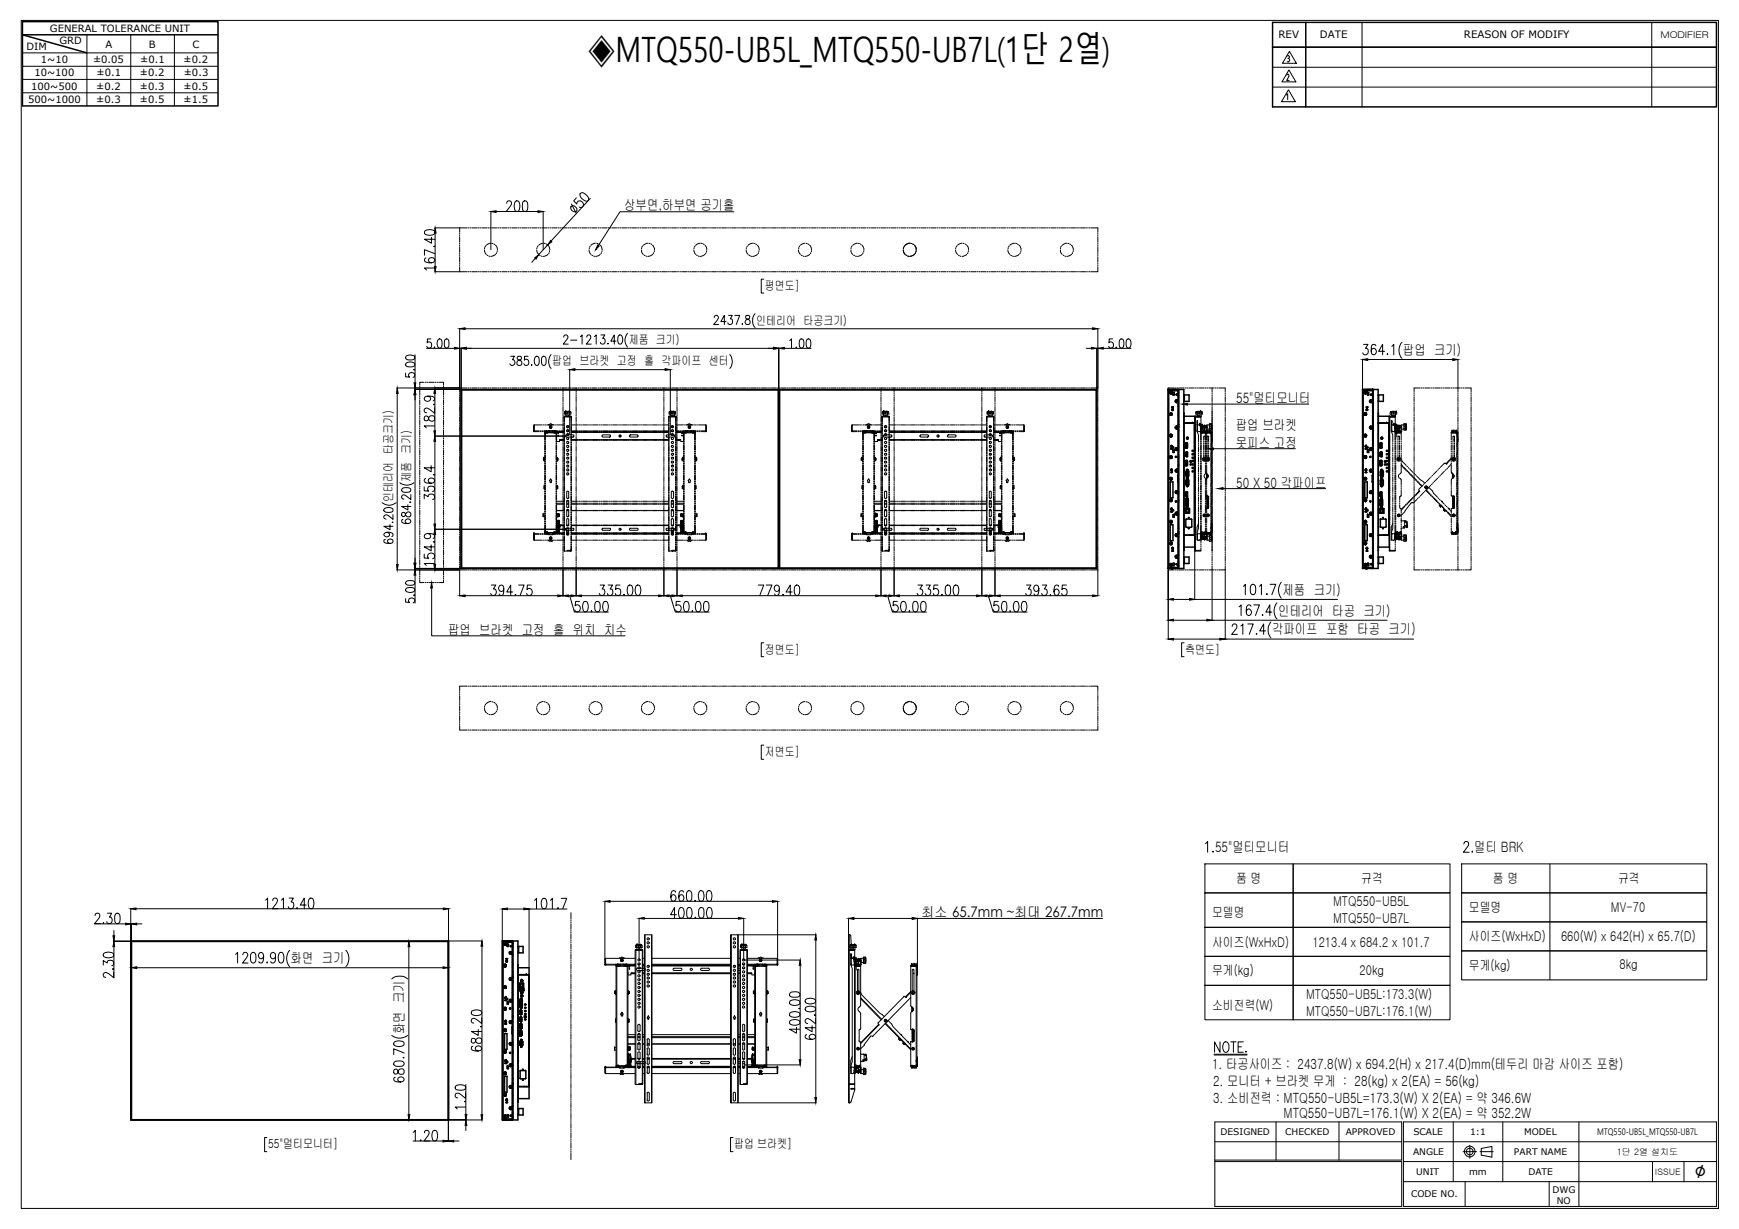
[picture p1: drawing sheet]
<svg xmlns="http://www.w3.org/2000/svg" width="297mm" height="210mm" viewBox="0 0 297 210" stroke-linecap="round" stroke-linejoin="round" font-family="sans-serif">
<defs><g id="words">
<text font-size="6" x="100.4" y="10.6">◈MTQ550-UB5L_MTQ550-UB7L(1단 2열)</text>
<text font-size="3.5" x="289.5" y="201.2">∅</text>
<g font-size="2.4">
<text x="106.6" y="35.9">상부면,하부면 공기홀</text>
<text x="239.6" y="60.6">팝업 크기)</text>
<text x="211.1" y="68.8">55&quot;멀티모니터</text>
<text x="211.1" y="73.4">팝업 브라켓</text>
<text x="211.1" y="76.5">못피스 고정</text>
<text x="211.1" y="83.3">50 X 50 각파이프</text>
<text x="219.1" y="101.6">제품 크기)</text>
<text x="218.3" y="105.1">인테리어 타공 크기)</text>
<text x="76.5" y="108.4">팝업 브라켓 고정 홀 위치 치수</text>
<text x="217.3" y="108.3">각파이프 포함 타공 크기)</text>
<text x="207.5" y="145.5">55&quot;멀티모니터</text>
<text x="251.8" y="145.6">멀티 BRK</text>
<text x="157.4" y="156.6">최소 65.7mm ~최대 267.7mm</text>
<text x="49.6" y="164.5">화면 크기</text>
<text x="69" y="176.6" transform="rotate(-90 69 176.6)">화면 크기</text>
<text x="207" y="182.6">1. 타공사이즈 : 2437.8(W) x 694.2(H) x 217.4(D)mm(테두리 마감 사이즈 포함)</text>
<text x="207.2" y="185.6">2. 모니터 + 브라켓 무게 : 28(kg) x 2(EA) = 56(kg)</text>
<text x="207.2" y="188.4">3. 소비전력 : MTQ550-UB5L=173.3(W) X 2(EA) = 약 346.6W</text>
<text x="219.2" y="191">MTQ550-UB7L=176.1(W) X 2(EA) = 약 352.2W</text>
</g>
<g font-size="2.3">
<text x="211.1" y="150.8">품 명</text>
<text x="227.7" y="154.8">MTQ550-UB5L</text>
<text x="232.5" y="150.8">규격</text>
<text x="250.9" y="155.8">모델명</text>
<text x="255" y="150.8">품 명</text>
<text x="275.2" y="155.8">MV-70</text>
<text x="276.4" y="150.8">규격</text>
<text x="207" y="156.6">모델명</text>
<text x="207" y="161.7">사이즈(WxHxD)</text>
<text x="224.2" y="161.7">1213.4 x 684.2 x 101.7</text>
<text x="227.7" y="157.6">MTQ550-UB7L</text>
<text x="250.9" y="160.8">사이즈(WxHxD)</text>
<text x="266.6" y="160.8">660(W) x 642(H) x 65.7(D)</text>
<text x="207" y="166.6">무게(kg)</text>
<text x="232.2" y="166.5">20kg</text>
<text x="250.9" y="165.7">무게(kg)</text>
<text x="276.6" y="165.6">8kg</text>
<text x="207" y="172.5">소비전력(W)</text>
<text x="223.1" y="170.6">MTQ550-UB5L:173.3(W)</text>
<text x="223.1" y="173.6">MTQ550-UB7L:176.1(W)</text>
</g>
<g font-size="2.1">
<text x="130.6" y="49.5">평면도]</text>
<text x="107.4" y="58.8">제품 크기)</text>
<text x="129.1" y="55.4">인테리어 타공크기)</text>
<text x="94.3" y="62.4">팝업 브라켓 고정 홀 각파이프 센터</text>
<text x="70.2" y="82.3" transform="rotate(-90 70.2 82.3)">제품 크기)</text>
<text x="67.1" y="85.7" transform="rotate(-90 67.1 85.7)">인테리어 타공크기)</text>
<text x="130.6" y="111.6">정면도]</text>
<text x="202.4" y="111.6">측면도]</text>
<text x="130.6" y="129.1">저면도]</text>
<text x="45.8" y="196.1">55&quot;멀티모니터]</text>
<text x="125.4" y="196.1">팝업 브라켓]</text>
</g>
<g font-size="1.8">
<text x="218.4" y="6.5">REV</text>
<text x="225.5" y="6.5">DATE</text>
<text x="250" y="6.5">REASON OF MODIFY</text>
</g>
<g font-size="1.7">
<text x="8.5" y="5.4">GENERAL TOLERANCE UNIT</text>
<text x="4.5" y="8.5">DIM</text>
<text x="7" y="10.8">1~10</text>
<text x="10.1" y="7.5">GRD</text>
<text x="15.9" y="10.8">±0.05</text>
<text x="18" y="8.1">A</text>
<text x="23.9" y="10.8">±0.1</text>
<text x="25.4" y="8.1">B</text>
<text x="31.4" y="10.8">±0.2</text>
<text x="32.9" y="8.1">C</text>
<text x="4.8" y="17.6">500~1000</text>
<text x="5.3" y="15.3">100~500</text>
<text x="5.9" y="13.1">10~100</text>
<text x="16.5" y="15.3">±0.2</text>
<text x="16.5" y="17.6">±0.3</text>
<text x="16.5" y="13.1">±0.1</text>
<text x="23.9" y="13.1">±0.2</text>
<text x="23.9" y="15.3">±0.3</text>
<text x="23.9" y="17.6">±0.5</text>
<text x="31.4" y="15.3">±0.5</text>
<text x="31.4" y="17.6">±1.5</text>
<text x="31.4" y="13.1">±0.3</text>
</g>
<g font-size="1.6">
<text x="283.6" y="6.4">MODIFIER</text>
<text x="208.5" y="193.9">DESIGNED</text>
<text x="219.5" y="193.9">CHECKED</text>
<text x="229.9" y="193.9">APPROVED</text>
<text x="241.4" y="197.3">ANGLE</text>
<text x="241.4" y="193.9">SCALE</text>
<text x="251.1" y="193.9">1:1</text>
<text x="258.6" y="197.3">PART NAME</text>
<text x="260.3" y="193.9">MODEL</text>
<text x="272.8" y="193.8">MTQ550-UB5L_MTQ550-UB7L</text>
<text x="241.9" y="200.7">UNIT</text>
<text x="250.9" y="200.7">mm</text>
<text x="261.1" y="200.7">DATE</text>
<text x="265.2" y="203.7">DWG</text>
<text x="241" y="204.5">CODE NO.</text>
<text x="265.9" y="205.6">NO</text>
</g>
<g font-size="1.5">
<text x="276.2" y="197.2">1단 2열 설치도</text>
<text x="282.7" y="200.7">ISSUE</text>
</g>
</g></defs>
<!-- layer: 0 -->
<g fill="none" stroke="#000" stroke-width=".25">
<path d="M3.8 3.7h33.4v14.4h-33.4zM37.2 5.9h-33.4l11 3.1M217.4 3.8h75.8v14.5h-75.8zM217.4 8.1h75.8M223 3.8v14.5M78.8 66.5h54.2v30.6v-30.6v30.6h-54.2zM78.8 66.5v30.6h54.2v-30.6M78.9 66.6h54.1M78.9 66.5v30.6M133.2 66.6h54.1M133.2 66.5v30.6M187.3 66.5v30.6h-54.3"/>
<path d="M187.3 66.5h-54.3v30.6h54.3v-30.6v30.6M199.5 66.6v30.4M199.5 66.5h1.8v30.6M199.5 66.5h.1M199.5 66.5v30.6M199.6 66.5h2.6v30.6h-2.7M199.8 78.2h.1M199.8 78.1h.1M199.8 74.4h.1M199.8 78v.1M199.8 70.7v.1M199.8 70.7h.1"/>
<path d="M199.8 67.1h.1M199.8 67v.1M199.8 78h.1M199.8 67h.1M199.8 74.4l.1 .1M199.8 70.8h.1M199.9 78.1h.1M199.9 70.8h.1M199.9 67.1h.1M199.9 78h-.1M199.9 74.3h-.1M199.9 70.7h-.1"/>
<path d="M199.9 67h-.1M199.9 77.9v.3M199.9 74.2v.4M199.9 70.6l-.1 .3M199.9 66.9v.3M199.9 74.4v.1M199.9 74.3v.1M199.9 70.7h.1M199.9 78h.1M199.9 70.6v.1M199.9 67h.1M199.9 77.9h.3"/>
<path d="M199.9 74.3h.3M199.9 70.6h.3M199.9 66.9h.3M199.9 67.2h.1M199.9 74.4h.1M199.9 70.7v.1M199.9 74.3h.1M199.9 74.5h.1M199.9 67.2h.2M199.9 78.2h.1M199.9 74.5l.1 .1M199.9 74.4l.1 .1"/>
<path d="M199.9 70.6v.2M199.9 74.2v.3M199.9 78.1v.1M199.9 74.5v.1M199.9 70.9h.1M199.9 70.8l.1 .1M199.9 74.2h.1M199.9 70.5v.1M199.9 66.9h.1M199.9 70.6h.1M200 78.3h.1M200 74.6h.1"/>
<path d="M200 70.9h.1M200 67.2h.1M200 77.9h.1l-.2 .1M200 70.5l.1 .1-.2 .1M200 66.9h.1l-.2 .1 .1-.1M200 74.2h.1M200 78h.1M200 74.3h.1M200 70.6h.1M200 77.9v.1M200 66.9h.1M200 74.3l.1 .1-.1 .1"/>
<path d="M200 66.9l.1 .1-.1 .2M200 78.2h.1M200 70.8h.1M200 77.9h.1M200 70.5h.1M200 66.8h.1M200 74.5h.1M200 76.7h.2h-.2M200 74.2v.1M200 74.4l.1 .1zM200 78l.1 .2zM200 78.2v.1"/>
<path d="M200 78.3l-.1-.1 .2 .1M200 67.1h.1M200 76.3h.1M200 74.2l-.1 .1M200 67h.1M200 70.6l.1 .1M200.1 66.9l.1 .1-.1 .2-.3-.1 .1-.2M200.1 77.9h.1M200.1 74.2l.1 .1-.1 .2M200.1 70.5v.1M200.1 76.3h-.1M200.1 78.2h.1"/>
<path d="M200.1 74.5h.1M200.1 70.8h.1M200.1 67l-.1 .2M200.1 70.7v.1M200.1 67v.1M200.1 67h.1M200.1 78h.1M200.1 74.3h.1M200.1 70.7h.1M200.1 76.1l-.1 .1M200.1 78.1h-.1M200.1 74.5h-.1"/>
<path d="M200.1 78.2h-.1M200.1 74.6h-.1M200.1 70.9h-.1M200.1 67.2h-.1M200.1 67.1h.1M200.1 76.1h.1M200.1 76.3h.1M200.1 78.1h.1M200.1 74.4h.1M200.1 74.3v.1M200.1 78v.1M200.1 70.6h.1"/>
<path d="M200.1 76.1v.2M200.1 78.1h-.1h.1M200.1 67l-.1 .1h.1M200.1 70.7l-.1 .1h.1M200.1 74.4h-.1h.1M200.1 66.9v.1M200.1 77.9v.1M200.1 70.6v.1M200.1 77.9v.3M200.1 70.6v.3M200.1 66.9l.1 .2-.1 .1M200.1 74.4v.1"/>
<path d="M200.1 76.1l.1 .1M200.1 76.5l.1 .2-.1-.2-.1 .2zM200.1 74.5l-.1 .1M200.1 70.8l-.1 .1M200.2 76.3h-.1M200.2 78.2l-.2 .1M200.2 74.6h-.2M200.2 70.9h-.2M200.2 67.2h-.2M200.2 69.5l.1 .2-.1-.2M200.2 69.5h.2l-.1 .2 .1-.2zM200.2 74.3l-.1 .3h-.2h.1"/>
<path d="M200.2 70.6v.2l-.1 .1h-.2h.1M200.2 78l-.1 .2M200.2 76.3h.1M200.2 70h.1M200.2 76.2h.1M200.2 69.9h.1M200.3 70.1h.1M200.3 69.8h-.1M200.3 69.9l-.1 .2M200.3 69.8h.1M200.3 76.3h.2v.2h-.2zM200.3 69.9v.1"/>
<path d="M200.3 70h.1M200.3 69.9h.1M200.3 69.9l-.1 .1M200.3 70l.1 .1M200.4 70.1h-.1M200.4 69.9h.1M200.4 69.9v.1M200.4 70h.1M200.6 76.9h-.3v.4h.3M200.6 76.9h.1M200.6 67.1h-.3v.4h.3M200.6 67.1h.1"/>
<path d="M200.6 77.3h.1M200.6 67.5h.1M200.6 67.1v.4M200.6 76.9v.4M200.7 66.5v.1M200.8 78h.2M200.8 77.9h.1v.2h-.1zM200.8 76.7v.1M200.8 73.1h.1M200.8 68.6h.1M200.8 76.5l-.1 .2 .1 .2M200.8 72.8l-.1 .2 .1 .2"/>
<path d="M200.8 68.3l-.1 .2 .1 .2M200.8 76.8h.1M200.8 76.6v.1M200.8 72.9v.1M200.8 68.5h.1M200.8 76.6h.1M200.8 72.9h.1M200.8 68.4v.1M200.9 76.7v.1M200.9 68.5v.1M200.9 73h.1M200.9 67.4h.1"/>
<path d="M200.9 73.1h.1M200.9 76.6v.1M200.9 68.5h.1M200.9 72.9h.1M200.9 68.4h.1M200.9 76.8h.1M200.9 73.1l.1 .1M200.9 76.6h.1M200.9 72.9v.1M200.9 68.6h.1M200.9 67.4h.2l-.1 .1zM200.9 68.6v.1"/>
<path d="M200.9 73v.1M200.9 67.4h.2M200.9 67.3h.2M200.9 76.5h.1M200.9 68.6h.2M201 68.6h.1M200.9 76.8l.1 .1M200.9 68.7h.1M200.9 76.7h.1zM200.9 73h.1zM201 76.6h-.1M201 72.9h-.1"/>
<path d="M201 68.4h-.1M201 72.8h.1M201 67.4h.1M201 76.8h.1M201 73.1h.1M201 76.5l.2 .2-.1 .2 .1-.2-.1-.2M201 68.5v.1M201 72.9h.1M201 76.6h.1M201 73h.1M201 68.5h.1M201 72.9v.1"/>
<path d="M201 68.4v.1M201 68.4h.1M201 72.9v.2M201 73.2h.1M201 76.5v.3M201 76.5l-.1 .1M201 72.9l.1 .1M201 73.1v.1M201 68.7h.1M201.1 76.8h-.1M201.1 73.1h-.1M201.1 68.6h-.1"/>
<path d="M201.1 73h.1M201.1 76.7v.1M201.1 73.1h.1M201.1 76.8h.1M201.1 76.6l-.2 .2M201.1 73l-.2 .1M201.1 68.5v.1M201.1 68.4v.1M201.1 68.6v.1M201.1 72.9v.1M201.1 76.6h.1M201.1 72.9h.1"/>
<path d="M201.1 68.6h.1M201.1 68.5h.1M201.1 76.6v.1M201.1 72.8l.1 .2-.1 .2 .1-.2-.2-.1M201.1 68.3l.1 .2-.1 .2 .1-.2-.2-.1M201.1 76.9h-.2M201.1 73.2h-.2M201.1 68.7h-.2M201.1 76.6l-.2-.1-.1 .2 .2 .2M201.1 72.9l-.2-.1-.1 .3 .1 .1M201.1 68.4l-.2-.1a.19 .19 0 0 0-.1 .3 .19 .19 0 0 0 .2 .1M201.2 66.5l.1 .1"/>
<path d="M201.2 66.5v.1M201.2 66.6h.1M201.2 66.6l-1.3 .1h1.4M201.2 66.7h.1M201.3 71h-.1M201.3 69.4h.1M201.3 75.4h.1M201.3 75.3h.1M201.3 70.2h.1M201.3 76.2h.1M201.3 72h.1M201.3 78.1h.1"/>
<path d="M201.3 79.7h.1M201.3 79.5h.1M201.3 79.3h.1M201.3 78.2h.1M201.3 77.9h.1M201.3 75.8h.1M201.3 73.4h.1M201.3 73.6h.1M201.3 71.8h.1M201.3 67v.1M201.3 67.5h.1M201.3 70.7h.1"/>
<path d="M201.3 68.9h.1M201.3 67.7h.1M201.3 67h.1M201.3 72.5h.1M201.3 72.9h.1M201.3 66.8h.1M201.3 66.6h-.1M201.3 66.6h-1.7v30.4h1.7l-1.4-.1 1.3 .1M201.3 68.4h.1M201.3 72.4h.1M201.3 72.8h.1M201.3 66.5v30.6"/>
<path d="M201.3 72.5v.1M202.2 67.5h.1M202.2 71.2h.1M202.2 70.7h.1M202.2 71.1h1.9v22.3h-1.9M202.2 70.5v23.5M202.2 67.5h.9v1.1h-.9M202.2 68.5h.1M202.3 67.5v1.1M202.5 77.8v.1M202.5 76.4v.1M202.5 75.7v.1"/>
<path d="M202.5 77.3v.1M202.5 75.7l.1 .8M202.5 77.4v.5M202.5 75.8v.7M202.5 78.8v.7M202.6 77.9h.1M202.6 78.7l-.1 .1M202.6 79.5h.1M202.6 78.8h.1M202.6 76.5h.1M202.6 75.8h.1M202.6 77.4v.5"/>
<path d="M202.6 79.5h.2M202.6 77.8v.1M202.6 75.7h.2M202.6 75.7v.1v-.1M202.6 77.3h.1M202.6 77.4h.1M202.6 77.8h.1M202.6 77.3l.2-.1v.8l-.2-.1M202.6 78.7v.1M202.6 79.4h.1M202.6 78.9h.1M202.6 76.3h.1"/>
<path d="M202.6 75.7h.1M202.6 75.8l.1 .6zM202.6 78.8l.1 .6zM202.6 78.7h.2M202.6 77.8l.1 .1M202.7 77.3l-.1 .1M202.7 77.2l-.1 .1M202.7 77.3h.1v.6h-.1zM202.7 77.4h.1M202.7 77.9h.1M202.7 77.3h.1M202.7 77.4v.5"/>
<path d="M202.7 78.7l.1 .8h-.3M202.8 76.5h-.2h.2M202.8 79.5h.1M202.8 78.8h.1M202.8 76.5h.1M202.8 75.7h.1M202.8 78.8h-.2v.8h.2M202.8 75.7v.8M202.8 78.8v.7M202.8 74.7h.1M202.8 76.4l-.2 .1M202.8 76.2v.1"/>
<path d="M202.8 77.5v.1M203.7 72.3h.1M204 72.3h-1.8h1.9M204.1 72.6v.6M204.1 72.9h.1M232.7 66.6v30.4M232.7 66.5h1.7M233.1 78.2h.1M233.1 74.5l.1 .1M233.1 74.3h.3M233.1 78.2l.1 .1M233.1 70.9h.1"/>
<path d="M233.1 67.2h.1M233.1 78.1h.1M233.1 74.4h.1M233.1 78v.1M233.1 70.7v.1M233.1 70.7h.1M233.1 67.1h.1M233.1 67v.1M233.1 78h.1M233.1 74.3v.1M233.1 67h.1M233.1 74.4v.1"/>
<path d="M233.1 70.8h.1M233.1 74.3h.1M233.1 74.2v.3M233.1 70.8l.1 .1M233.1 74.4l.2 .1M233.1 74.6h.1M233.1 78.1v.1M233.2 78.1h.1M233.2 74.5h.1M233.2 70.8h.1M233.2 67.1h.1M233.2 70.6l-.2 .1 .1 .2"/>
<path d="M233.2 66.9l-.2 .2 .2 .1M233.2 78h.1M233.2 74.4h.1zM233.2 74.3h.1M233.2 78.2h.1M233.2 70.5h.1M233.2 66.9h.1M233.2 70.7l.1 .1zM233.2 67l.1 .1zM233.2 77.9h-.1M233.2 74.2h-.1M233.2 70.5l-.1 .1"/>
<path d="M233.2 66.9h-.1M233.2 70.6h.1M233.2 67.2h.1h-.1M233.2 77.9h.1M233.2 74.2h.1M233.2 66.8h.1M233.2 78.3h.1M233.2 74.6h.1M233.2 70.9h.1M233.2 67.2h.1M233.2 66.9v.1M233.2 78v.2z"/>
<path d="M233.2 70.7v.1zM233.2 74.4v.1zM233.2 76.3h.1M233.2 77.9v.1M233.2 66.9l.1 .1-.1 .2M233.2 74.2l.1 .2-.1 .1M233.2 77.9l-.2 .1 .1 .2M233.2 74.2l-.1 .1v.2M233.2 67.1v-.1v.2M233.2 70.5v.1M233.2 78.2v.1M233.2 77.9h.2"/>
<path d="M233.2 74.2l.2 .1M233.2 70.5l.2 .1M233.2 66.9l.2 .1-.1 .2M233.2 76.1v.1M233.3 77.9h.1M233.3 74.2v.1M233.3 70.6h.1M233.3 66.9h.1M233.3 76.3h.1M233.3 70.6v.1M233.3 67h.1M233.3 78.2h.1"/>
<path d="M233.3 74.5h.1M233.3 76.3h-.1M233.3 76.1v.2M233.3 66.9v.1M233.3 66.9l-.2 .1M233.3 70.6l-.2 .1M233.3 78h.1M233.3 74.3h.1M233.3 70.7h.1M233.3 78.1h.1M233.3 74.6h.1M233.3 70.9h-.1"/>
<path d="M233.3 67.2h.1M233.3 76.1h.1M233.3 70.8h.1M233.3 67.1h.1M233.3 74.4h.1M233.3 74.3v.1M233.3 78v.1M233.3 67v.1M233.3 76.2l.1 .1M233.3 76.5l.2 .2h-.3h.2l-.1-.2-.1 .2zM233.3 76.2h.1M233.3 76.2v.1"/>
<path d="M233.3 78.2h-.1M233.3 74.5l-.1 .1M233.3 74.3l.1 .1M233.3 70.8l-.1 .1M233.3 78h-.2M233.3 74.3h-.2M233.3 70.7h-.2M233.4 77.9v.3M233.4 70.6v.2l-.2 .1M233.4 67.2v-.2l-.2-.1-.2 .1 .1 .2M233.4 77.9h.1M233.4 70.6l-.1 .3"/>
<path d="M233.4 78h.1M233.4 70.7h.1M233.4 67h.1M233.4 78.1h-.1M233.4 70.8h-.1M233.4 67.1h-.1M233.4 74.3l-.1 .3M233.4 78.1h.1M233.4 74.4v.1M233.4 70.8h.1M233.4 67.1h.1M233.4 78v.1"/>
<path d="M233.4 74.4h.1M233.4 67v.1M233.4 70.7v.1M233.4 76.1v.1M233.4 78.2l-.2 .1M233.4 74.6h-.2M233.4 67.2h-.2M233.4 69.5h.2h-.2l.1 .2zM233.4 77.9h-.3v.3M233.4 70.6h-.3v.3M233.4 76.3h.1M233.4 78l-.1 .2"/>
<path d="M233.4 74.3v.2M233.4 70h.1M233.4 76.2h.1M233.4 70l.1 .1M233.4 69.9h.1M233.4 70.1h.1M233.5 69.8h-.1M233.5 70h-.1M233.5 69.9l-.1 .1M233.5 70h.1M233.5 69.8h.1M233.5 69.9v.1"/>
<path d="M233.5 69.9h.1M233.5 76.3h.2v.2h-.2zM233.5 70.1h.1M233.5 70v.1M233.6 69.9h.1M233.6 69.9v.1M233.6 70h.1M233.6 76.9h.2v.4h-.2M233.6 67.1h.2v.4h-.2M233.6 77.3h.1M233.6 67.5h.1M233.6 76.9h.1"/>
<path d="M233.6 67.1h.1M233.6 67.1v.4M233.6 76.9v.4M233.6 69.5l-.1 .2 .1-.2M233.9 66.5v.1M234 78h.2M234 77.9h.1v.2h-.1zM234 76.7v.1M234 73.1h.1M234 68.6h.1M234 76.5l-.1 .2 .1 .2M234 72.8l-.1 .2 .1 .2"/>
<path d="M234 68.3l-.1 .2 .1 .2M234 76.8h.1M234 76.6v.1M234 72.9v.1M234 68.4v.1M234 76.6h.1M234 72.9h.1M234 68.4h.1M234 76.7l.1 .1M234 68.5l.1 .1M234 73h.1M234 76.6h.3"/>
<path d="M234.1 73.1h.1M234.1 76.6v.1M234.1 73h.1M234.1 68.5h.1M234.1 73h.2M234.1 68.5h.2M234.1 76.8h.1M234.1 73.1v.1M234.1 68.7h.1M234.1 68.6h.1M234.1 76.6h.1M234.1 72.9h.1"/>
<path d="M234.1 68.4h.1M234.1 76.6l-.1 .2 .3 .1M234.1 76.6h.2M234.1 76.7v.1M234.1 73v.1M234.1 68.5v.1M234.1 67.4l.1-.1 .1 .2zM234.1 68.6l.1 .1M234.1 67.4h.1M234.1 76.5h.1M234.1 73.2h.1M234.1 73.2h.2"/>
<path d="M234.1 67.3h.2M234.1 67.4h.2M234.1 76.7h.2zM234.2 72.8h.1M234.2 76.8h.1M234.2 73.1h.1M234.2 68.6h.1M234.2 68.4h.1v.2a.19 .19 0 0 1-.3 0 .19 .19 0 0 1 .1-.3l-.1 .1a.22 .22 0 0 1 .4 .1 .22 .22 0 0 1-.2 .3l-.2-.1M234.2 76.6h.1M234.2 73h.1M234.2 72.9h.1M234.2 72.9v.1"/>
<path d="M234.2 68.4v.1M234.2 68.4h.1M234.2 68.7h.1M234.2 72.9v.2M234.2 73.2h.1M234.2 76.5v.3M234.2 76.8v.1M234.2 76.5l-.1 .1M234.2 72.9l-.1 .1M234.2 68.4l-.1 .1M234.2 76.5l.1 .1v.2h-.2M234.2 67.4h.1"/>
<path d="M234.2 72.9h.1v.2a.19 .19 0 0 1-.3 0 .19 .19 0 0 1 .1-.3l-.1 .1a.22 .22 0 0 1 .4 .1 .22 .22 0 0 1-.2 .3l-.2-.1M234.2 68.5v.1M234.2 73v.1M234.2 76.6v.2M234.2 76.6h-.1M234.2 72.9l.1 .1M234.2 68.5h.1M234.2 73.1v.1M234.2 76.9h.1M234.3 76.7l-.1 .1M234.3 68.6h-.1M234.3 76.8h.1"/>
<path d="M234.3 73.1h.1M234.3 68.6h.1M234.3 76.6v.2M234.3 68.5v.1M234.3 73h-.2h.2M234.3 73h.1M234.3 76.8h-.1M234.3 76.6h.1M234.3 72.9h.1M234.3 68.4v.1M234.3 72.9v.1M234.3 68.5h.1"/>
<path d="M234.3 76.6v.1M234.3 76.5l.1 .2-.1 .2M234.3 76.9h-.3M234.3 76.7v.1M234.3 73v.1M234.3 68.6l-.1 .1M234.4 66.5h.1M234.4 66.6l-1.3 .1h1.4M234.4 66.7h.1M234.5 75.4h.1M234.5 75.3h.1M234.5 70.2h.1"/>
<path d="M234.5 66.6h.1M234.5 66.6v30.5h-1.8M234.5 66.6h-.1M234.5 66.6h-1.7v30.4h1.7M234.5 66.8h.1M234.5 72.6h.1M234.5 72.9h.1M234.5 68.4h.1M234.5 76.2h.1M234.5 71h.1M234.5 72.4h.1M234.5 72.8h.1"/>
<path d="M234.5 69.4h.1M234.5 72h.1M234.5 78.1h.1M234.5 79.7h.1M234.5 79.5h.1M234.5 79.3h.1M234.5 78.2h.1M234.5 77.9h.1M234.5 75.8h.1M234.5 73.4h.1M234.5 73.6h.1M234.5 71.8h.1"/>
<path d="M234.5 67.5h.1M234.5 70.7h.1M234.5 68.9h.1M234.5 67.7h.1M234.5 67h.1M234.5 72.5h.1M234.5 66.5v30.6M235.4 70.5v23.5M235.4 67.5h.9v1.1h-.9M235.4 68.5h.1M235.4 67.5h.1M235.4 71.1h1.9v22.3h-1.9"/>
<path d="M235.4 71.2h.1M235.4 70.7h.1M235.5 67.5v1.1M235.7 75.8v.7M235.7 75.7v.1M235.7 77.9h.1M235.7 77.3h.1M235.7 78.8l.1-.1v.8M235.7 75.7l.1 .8-.1-.1M235.7 77.4v.5M235.8 79.5h.1M235.8 78.8h.1"/>
<path d="M235.8 77.4h.1M235.8 77.8h.1M235.8 76.5h.1M235.8 75.8h.1M235.8 79.5h.2M235.8 75.8v.7M235.8 78.8v.7M235.8 77.8v.1M235.8 79.6h.2M235.8 77.8v.1h-.1M235.8 78.7h.1M235.8 75.7h.1"/>
<path d="M235.8 79.4h.1M235.8 76.4h.1M235.8 75.7h.2M235.8 77.3l-.1 .1 .1-.1M235.8 78.9h.1M235.8 76.3h.1M235.8 78.7h.2M235.8 75.7v.1M235.8 78.8l.1 .6M235.8 77.3v.1M235.8 77.2v.1M235.9 77.9h.1"/>
<path d="M235.9 77.3h.1h-.1M235.9 77.3h.1M235.9 77.4h.1M235.9 75.8l-.1 .6M235.9 77.4v.5M235.9 77.2l-.1 .1M235.9 77.2h.2v.8l-.3-.1M236 78.7v.8h-.2M236 77.9h-.1h.1M236 76.5h-.2h.2M236 79.5h.1M236 78.8h.1"/>
<path d="M236 76.5h.1M236 75.7h.1M236 75.7v.8M236 77.3v.6M236 78.8v.7M236 74.7h.1M236 78.8h-.3v.8M236 76.2v.1M236 77.5v.1M236 76.4l-.2 .1M236.8 72.3h.1M237.3 72.3v19.1"/>
<path d="M237.3 73.2h.1M237.3 72.9h.1M237.3 72.6h.1M237.3 72.3h-1.9h1.8v19.1h-1.8M78.9 97h54.1M133.2 97h54.1M199.5 97.1h.1M199.8 92.9h.1M199.8 96.5h.1M199.8 92.8h.1M199.8 89.1h.1M199.8 85.4v.1"/>
<path d="M199.8 85.4h.1M199.8 81.7v.1M199.8 81.7h.1M199.8 96.4v.1M199.8 89.1l.1 .1M199.8 85.5h.1M199.8 81.8h.1M199.9 96.5v.1M199.9 92.8v.1M199.9 89.2h.1M199.9 85.5h.1M199.9 81.8h.1"/>
<path d="M199.9 96.4h-.1M199.9 92.7l-.1 .1M199.9 89.1h-.1M199.9 85.4h-.1M199.9 81.7h-.1M199.9 96.3v.3M199.9 92.6v.3M199.9 89l-.1 .2M199.9 85.3l-.1 .2M199.9 81.6v.3M199.9 85.3l.1-.1 .2 .1v.2l-.1 .1M199.9 89v.1"/>
<path d="M199.9 85.3v.1M199.9 92.7h.1M199.9 96.7h.1M199.9 93h.1M199.9 89.3h.1M199.9 81.9l.1 .1M199.9 89.6h.4v2.7h-.4zM199.9 82.3h.4v2.7h-.4zM199.9 96.5h.1M199.9 92.8h.1M199.9 89.1h.1M199.9 85.4h.1"/>
<path d="M199.9 81.7v.1M199.9 96.4v.1M199.9 81.7h.1M199.9 96.4h.1M199.9 92.7v.1M199.9 92.9h.1M199.9 92.6a.2 .2 0 0 0-.1 .3 .2 .2 0 0 0 .3 .1 .2 .2 0 0 0 .1-.3h-.3M199.9 96.6h.1M199.9 92.9l.1 .1M199.9 89.2l.1 .1M199.9 81.8l.1 .1M199.9 85.5l.1 .1"/>
<path d="M199.9 89a.2 .2 0 0 0 0 .2 .2 .2 0 0 0 .2 .1 .2 .2 0 0 0 .1-.3l-.2-.1-.1 .1M199.9 81.7h.2zM199.9 85.3v.3M199.9 81.6l-.1 .2 .3 .2M199.9 96.3l-.1 .2 .2 .2M199.9 85.6h.1M199.9 81.9h.1M199.9 89h.1M199.9 85.3h.1M199.9 96.3h.1M199.9 88.9h.1M199.9 85.2h.1"/>
<path d="M199.9 81.6h.1M200 96.7h.1M200 93h.1M200 89.3h.1M200 85.7h.1M200 82h.1M200 85.6h.1M200 92.6v.1M200 81.6h.1M200 89h.1M200 85.3h.1M200 96.3h.1"/>
<path d="M200 81.9h.1M200 96.5h.1M200 92.8h.1M200 89.1h.1M200 92.6h.1M200 96.4l.1 .1-.1 .1M200 89l.1 .1-.2 .1M200 81.6l.1 .1-.1 .1M200 92.9h.1M200 88.9h.1M200 85.2h.1M200 81.5v.1"/>
<path d="M200 89.1l.1 .1zM200 92.8l.1 .1zM200 96.4l.1 .1zM200 85.3v.1M200 92.7h.1M200 96.6h.1M200 96.4h.1M200 80.7h.2h-.2M200 81.6l.1 .2-.1-.1M200 81.9v.1M200 85.6v.1M200 96.3v.1"/>
<path d="M200 96.6v.1M200 87.1h.1M200 96.4h-.1h.2M200 85.7l-.1-.1 .2 .1M200 87h.1M200 85.4l.1 .1zM200 97.1h.1M200 80.3h.1M200 96.3a.17 .17 0 0 1 .2 .2 .17 .17 0 0 1-.1 .2h-.1M200 92.6l-.1 .1M200 89h.2l-.1 .2M200 85.3h.2l-.1 .3"/>
<path d="M200 81.6l.2 .1-.1 .2M200 81.6v.1M200 81.7h.1M200 85.5h.1M200.1 89h-.2M200.1 85.3l-.2 .1M200.1 92.6h.1M200.1 87h.1M200.1 96.5h.1M200.1 92.8h.1M200.1 89.1h.1M200.1 97.1h.1"/>
<path d="M200.1 80.3h-.1M200.1 80.3h.1M200.1 92.9h.1M200.1 89.3h.1M200.1 85.6h.1M200.1 92.7h.1M200.1 89h.1M200.1 85.3l-.1 .1M200.1 86.9h-.1M200.1 80.2h-.1M200.1 92.9h-.1M200.1 89.2h-.1"/>
<path d="M200.1 96.6l-.1 .1M200.1 93h-.1M200.1 89.3h-.1M200.1 85.6h-.1M200.1 81.9h-.1M200.1 89.2h.1M200.1 85.5h.1M200.1 81.8h.1M200.1 87.1h.1M200.1 86.8h.1M200.1 80.1h.1M200.1 80.4h.1"/>
<path d="M200.1 89.1v.1M200.1 92.8v.1M200.1 85.4v.1M200.1 85.4h.1M200.1 81.7h.1M200.1 81.7v.1M200.1 86.8l-.1 .2M200.1 80.2v.2M200.1 85.4l-.1 .1h.1M200.1 81.8h-.1h.1M200.1 81.6v.1M200.1 96.4h.1"/>
<path d="M200.1 92.7v.1M200.1 89v.1M200.1 96.5v.1M200.1 96.3l.1 .2-.1 .1M200.1 92.6v.3M200.1 81.6l.1 .2-.1 .1M200.1 96.4v.1M200.1 87.2l-.1 .2h.2l-.1-.2 .1 .2h-.2zM200.1 86.8l.1 .1M200.1 80.2h.1M200.1 80.5l.1 .2-.1-.2-.1 .2zM200.1 81.8l-.1 .1"/>
<path d="M200.1 96.6h-.1M200.1 92.9l-.1 .1M200.1 89.2l-.1 .1M200.1 85.5l-.1 .1M200.2 80.4h-.1M200.2 96.7h-.2M200.2 93h-.2M200.2 89.3h-.2M200.2 85.6l-.2 .1M200.2 81.9l-.2 .1M200.2 87v.1M200.2 93.7h.1"/>
<path d="M200.2 80.3h.1M200.2 97.1h.1M200.2 87h.1M200.2 96.4l-.2-.1-.1 .1M200.2 81.6l-.3 .1M200.2 80.3h-.1M200.2 87h-.1M200.2 86.9h.1M200.2 80.2h.1M200.2 80.2v.1M200.2 86.9v.1M200.2 80.3l-.1 .1"/>
<path d="M200.2 93.5v.1M200.2 93.8h.1M200.3 93.8h.1M200.3 93.5h-.1M200.3 93.6v.2M200.3 93.5h.1M200.3 93.9l.1 .2h-.2h.2zM200.3 93.6v.1M200.3 97.1h.1M200.3 93.7h.1M200.3 93.6h.1M200.3 93.9l-.1 .2 .1-.2"/>
<path d="M200.3 93.6l-.1 .1M200.3 96.2h.3v.4h-.3zM200.3 93.7h-.1M200.4 93.8h-.1M200.4 97.1h-.1M200.4 93.6h.1M200.4 93.7v.1M200.6 88.3h.1M200.6 87.9h-.3v.4h.3M200.6 87.9h.1M200.6 87.9v.4M200.8 85.6h.2"/>
<path d="M200.8 85.6h.2l-.1 .1zM200.8 95.1h.1M200.8 91.4h.1M200.8 87.7v.1M200.8 84.1h.1M200.8 80.4h.1M200.8 94.9l-.1 .2 .1 .2M200.8 91.2l-.1 .2 .1 .2M200.8 87.5l-.1 .2 .1 .2M200.8 83.9l-.1 .2 .1 .2M200.8 80.2l-.1 .2 .1 .2M200.8 91.4v.1"/>
<path d="M200.8 87.8h.1M200.8 80.4v.1M200.8 95.1v.1M200.8 91.5h.1M200.8 84.1v.1M200.8 80.5h.1M200.8 91.3v.1M200.8 87.6v.1M200.8 84h.1M200.8 95h.1M200.8 91.3h.1M200.8 87.6h.1"/>
<path d="M200.8 80.3v.1M200.8 80.3h.1M200.9 91.5h.1M200.9 80.6h.2M200.9 95.3h.1M200.9 91.6h.1M200.9 87.7v.1M200.9 80.2h.2M200.9 96.4h.1M200.9 95.1h.1M200.9 95h.1M200.9 91.3v.1"/>
<path d="M200.9 87.7h.1M200.9 84v.1M200.9 80.3v.1M200.9 87.8v.1M200.9 84.1h.1M200.9 80.4v.1M200.9 80.2h.1M200.9 87.6v.1M200.9 84h.1M200.9 80.3h.1M200.9 87.6l-.1 .2 .1 .1M200.9 80.5h.1"/>
<path d="M200.9 95.1v.1M200.9 91.3h.1M200.9 87.6h.1M200.9 95.2h.1M200.9 87.8h.1M200.9 84.1v.1M200.9 84.2l.1 .1 .1-.1M200.9 91.3l-.1 .2 .2 .1M200.9 80.2l-.1 .2 .1 .2M200.9 91.4v.1M200.9 84v.2M200.9 80.4h.1"/>
<path d="M200.9 96.4h.2M200.9 96.3h.2M200.9 94.9h.1M200.9 91.2h.1M200.9 87.5l.2 .1M200.9 83.8v.1M200.9 95.2h.2M200.9 96.3h.2v.1h-.2zM200.9 83.9h.1M200.9 91.5l.1 .1M200.9 87.7l.1 .1zM200.9 84l.1 .1z"/>
<path d="M201 87.9h.1M201 95h-.1M201 91.3h-.1M201 87.6h-.1M201 84h-.1M201 80.3h-.1M201 87.6l.1 .1-.1 .1M201 94.9h.1M201 87.6h.1M201 80.2h.1M201 96.3h.1M201 95.2h.1"/>
<path d="M201 84.1h.1M201 80.4h.1M201 91.2l.2 .2-.1 .2M201 83.9l.2 .1-.1 .2M201 80.5v.1M201 95.1h.1M201 91.5h.1M201 91.4h.1M201 87.8h.1M201 87.7h.1M201 84h.1M201 80.3h.1"/>
<path d="M201 80.5h.1M201 95h.1M201 94.9v.1M201 91.2v.1M201 80.3v.1M201 83.9h.1M201 84v.1M201 87.7v.1M201 91.4v.1M201 91.6h.1M201 95.1v.2M201 80.6h.1"/>
<path d="M201 80.2h-.1M201 95l-.1 .1M201 87.6l-.1 .1M201 80.2l.2 .2-.1 .1M201 84.2h.1M201 91.3l-.1 .1M201 95.3h.1M201 95v.2M201 91.3h.1M201 83.9l-.1 .1M201 87.6l.1 .1M201 95.2v.1"/>
<path d="M201.1 95.1h-.1M201.1 91.4l-.1 .1M201.1 87.8h-.1M201.1 84.1h-.1M201.1 80.4l-.1 .1M201.1 95h.1M201.1 87.7h.1M201.1 80.3h.1M201.1 95.1h.1M201.1 91.4h.1M201.1 87.7v.1M201.1 80.4h.1"/>
<path d="M201.1 91.3h.1M201.1 87.6h.1M201.1 80.5h.1M201.1 91.4v.1M201.1 87.8l-.1 .1M201.1 84v.1M201.1 84.1l-.1 .1M201.1 84h.1M201.1 84.1v.1M201.1 87.8v.1M201.1 95.2h.1M201.1 91.5h.1"/>
<path d="M201.1 87.8h.1M201.1 84.2h.1M201.1 95.1v.1M201.1 87.6v.1M201.1 91.3v.1M201.1 80.3v.1M201.1 94.9l.1 .2-.1 .2 .1-.2-.2-.2M201.1 91.2l.1 .3h-.2M201.1 87.5l.1 .2-.1 .2 .1-.2-.2-.1M201.1 83.9l.1 .2-.1 .2M201.1 80.2l.1 .2-.1 .2M201.1 84.1h.1"/>
<path d="M201.1 95.3h-.1M201.1 91.6h-.1M201.1 87.9h-.1M201.1 94.9h-.2l-.1 .2 .1 .2M201.1 91.2l-.2 .1M201.1 83.9h-.2a.19 .19 0 0 0-.1 .2 .19 .19 0 0 0 .2 .1M201.1 80.4v.1M201.2 97.1h.1M201.2 97h.1M201.2 81.2v1.2M201.3 93.4h-.1M201.3 95.2h.1"/>
<path d="M201.3 87.4h.1M201.3 81.4h.1M201.3 92.6h.1M201.3 88.3h.1M201.3 82.2h.1M201.3 96.6h.1M201.3 96h.1M201.3 94.8h.1M201.3 93h.1M201.3 91.8h.1M201.3 90.1h.1M201.3 91.6h.1"/>
<path d="M201.3 87.9h.1M201.3 85.7h.1M201.3 85.5h.1M201.3 85.4h.1M201.3 84.3h.1M201.3 84h.1M201.3 81.8h.1M201.3 90.3h.1M201.3 96.7h.1M201.3 90.8h.1M201.3 90.9h.1M201.3 91.2h.1"/>
<path d="M201.3 96.9h.1M201.3 81.1l-.1 .1M201.3 94.2h.1M201.3 91.1h.1M201.3 84.2h.1M201.3 96.2h.1M202.2 95.2h.1M202.2 91.4h1.9M202.2 91.4h1.8v-19.1v19.1M202.2 95.1h.9v1.1h-.9M202.2 96.2h.1M202.2 93.9h.1"/>
<path d="M202.2 93.3h.1M202.3 86.9v.2M202.3 95.1v1.1M202.5 84.6l.1 .1M202.5 84.1v.1M202.5 84.2l.3-.2v.8l-.2-.1-.1-.5 .1 .5M202.5 86.8h.7v.8h-.7zM202.6 84.6l.1 .1M202.6 82.1v.6l.1 .3M202.6 81.2l.1 .3M202.6 86.9h.5v.7h-.5M202.6 80.6v.6"/>
<path d="M202.6 85.4v.9M202.6 86.8v.8M202.6 86.3h.1M202.6 85.4h.1M202.6 86.3v-.9v.9M202.6 86.6l.1 .1 .2-.1M202.6 86.3v.1M202.6 84.2h.1M202.6 84.6h.1M202.6 85.1l.1-.1 .2 .1M202.6 84.7l.2 .1v-.7h-.1l.1 .7M202.6 82v.1"/>
<path d="M202.6 84.1v.1M202.6 85.7h.3M202.6 85.6h.3M202.6 85.5h.3M202.6 85.4h.3M202.6 86.4h.1M202.6 85.1v.3M202.6 83l.2 .1 .1-.1M202.6 81.4l.2 .2 .1-.2M202.6 86.6l.2-.1 .1 .1M202.6 80.6l.1 .6zM202.6 86.4v.2"/>
<path d="M202.6 86h.3zM202.6 85.9h.3zM202.6 85.4h.3v.4h-.3zM202.6 86.6l.2 .1M202.6 85.1h.3M202.6 82.1h.1M202.6 82.1l.1 .5zM202.6 81.8l.2-.1 .1 .1M202.6 80.3l.2-.1 .1 .1M202.6 82.6l.1 .1M202.6 81.1l.1 .1M202.7 84.1l-.1 .1"/>
<path d="M202.7 88.6l-.1 .1v1.3M202.7 84l-.1 .1M202.7 83h.2M202.7 80.3h.2v.1zM202.7 82.7l.2 .1zM202.7 81.2l.2 .1zM202.7 88.7h.8M202.7 86.7h.1M202.7 85h.1M202.7 84.7h.1M202.7 84.2h.1M202.7 84.1h.1"/>
<path d="M202.7 80.5l-.1 .1M202.7 87h.3l.1 .1-.1 .4h-.3zM202.7 80.3v.2M202.7 81.8v.3M202.7 84.2v.5M202.7 82.1h-.1M202.7 85.3h.2h-.2M202.7 85.8v.3M202.7 85.3l-.1 .1 .1-.1M202.7 82.6h.1M202.7 82.1h.1M202.7 81.2h.1"/>
<path d="M202.7 80.6h.1M202.7 86.4h.1M202.7 85.3h.1M202.7 82.7h.2M202.7 85.4v.4M202.7 81.2h.2M202.8 81.8h.1v.2l-.2-.2zM202.8 86.3h.1M202.8 86.1h.1M202.8 86.1v.2v-.2M202.8 82.6h.1M202.8 82.5h.1"/>
<path d="M202.8 82.4h.1M202.8 82.2h.1M202.8 81h.1M202.8 80.8h.1M202.8 80.7h.1M202.8 81.3h.1v.2h-.2zM202.8 83.1h.1M202.8 81.6h.1M202.8 85.8v.3M202.8 81.7h.1M202.8 85l.1 .1M202.8 85.4v.4"/>
<path d="M202.8 80.2h.1M202.8 87.6h.1M202.8 85l-.2 .1M202.9 86.4h-.2h.2M202.9 86.4h.1M202.9 85.3h.1M202.9 86.3h.1M202.9 85.1v.2M202.9 85.4h.1M202.9 82.5h.1M202.9 82.6h.1M202.9 82.4h.1"/>
<path d="M202.9 82.3h.1M202.9 82.2h.1M202.9 81.1h.1M202.9 81h.1M202.9 80.7h.1M202.9 80.8h.1M202.9 80.9h.1M202.9 86.4v.2M202.9 86.6l-.1 .1M202.9 82l.1 .1M202.9 80.5l.1 .1M202.9 83l-.1-.1-.1 .1"/>
<path d="M202.9 86.3v.1M202.9 82.1h-.2M202.9 86.3v-.9v.9M202.9 81.3h.1M202.9 80.5l-.2 .1M202.9 82.1h.1M202.9 82.8h.1M202.9 80.5h.1M202.9 82.7h.1M202.9 81.2h.1M202.9 80.6h.1M203 86.9h-.1"/>
<path d="M203 81.2l-.1 .1M203 82.7l-.1 .1M203 82.7h.1M203 82h.1M203 82.1h.1M203 82.9h.1M203 81.2h.1M203 81.3h.1M203 80.6h.1M203 80.3v.2M203 80.6v.6M203 81.3v.2"/>
<path d="M203 81.8v.2M203 82.1v.6M203 82.9v.1M203 85.4v.9M203 90.2v.1M203 80.4l.1 .1M203 87.6h.1M203.1 81.2l-.1 .1M203.1 82.1l-.1 .7M203.1 80.5v.8M203.2 91.4h.1M203.3 91.4h.1"/>
<path d="M203.5 88.6l.1 .1v1.3M203.6 90l-.1 .1h-.8l-.1-.1M203.7 91.4h.1M204.1 90.5v.5M204.1 90.8h.1M232.8 97.1v-30.6h2.6v30.6h-1M233.1 92.9h.1M233.1 89.2h.1M233.1 85.5v.1M233.1 89h.3v.2M233.1 85.3h.3v.3M233.1 96.4h.3"/>
<path d="M233.1 81.6h.3M233.1 96.7h.1M233.1 93h.1M233.1 89.3h.1M233.1 85.6l.1 .1M233.1 81.9l.1 .1M233.1 96.5h.1M233.1 92.8h.1M233.1 89.1h.1M233.1 85.4v.1M233.1 85.4h.1M233.1 81.7v.1"/>
<path d="M233.1 81.7h.1M233.1 96.4v.1M233.1 89.1v.1M233.1 85.5h.1M233.1 81.8h.1M233.1 92.8v.1M233.1 96.4h.1M233.1 92.7v.1M233.1 96.3v.3M233.1 89v.2M233.1 85.3v.3M233.1 81.6v.3"/>
<path d="M233.1 96.5v.1M233.1 89.2l.1 .1M233.1 92.7h.1M233.1 89v.1M233.1 85.3v.1M233.1 89h.1M233.1 85.3h.1M233.1 81.6v.1M233.1 85.5l.1 .1M233.1 89.6h.4v2.7h-.4zM233.1 82.3h.4v2.7h-.4zM233.1 92.9l.1 .1"/>
<path d="M233.1 81.7h.2M233.1 81.8h.2l-.1 .1M233.1 96.4h.2M233.1 92.7h.2M233.1 89h.2v.1M233.1 85.4h.2M233.1 96.5l.1 .1M233.2 96.6h.1M233.2 92.9h.1M233.2 89.2h.1M233.2 85.5h.1M233.2 81.8h.1"/>
<path d="M233.2 96.5h.1M233.2 92.8h.1M233.2 89.1h.1M233.2 89h.1M233.2 85.6h.1M233.2 89.3h.1M233.2 92.9v.1M233.2 89.2v.1M233.2 81.9h.1M233.2 85.3h-.1M233.2 96.3h-.1M233.2 92.6h-.1"/>
<path d="M233.2 88.9h-.1M233.2 85.2h-.1M233.2 81.6h-.1M233.2 85.3h.1M233.2 96.6h.1h-.1M233.2 96.3h.1M233.2 92.6h.1M233.2 88.9h.1M233.2 85.2h.1M233.2 81.5v.1M233.2 96.7h.1M233.2 93h.1"/>
<path d="M233.2 85.7h.1M233.2 82h.1M233.2 96.4h.1M233.2 92.7h.1M233.2 87h.1M233.2 85.4v.1zM233.2 89.1v.1zM233.2 92.8v.1zM233.2 96.4v.1zM233.2 87.1h.1M233.2 80.3h.1M233.2 81.6h.1"/>
<path d="M233.2 96.4l.1 .1-.1 .1M233.2 89l.1 .1-.1 .1M233.2 81.6l.1 .1-.1 .1M233.2 97.1h.1M233.2 85.3v.1M233.2 92.6l-.1 .1v.2M233.2 89h-.1v.3M233.2 85.3h-.1v.3M233.2 81.6l-.2 .1 .2 .3M233.2 96.3l-.2 .1 .2 .3M233.2 81.7v.1M233.2 81.6v.2"/>
<path d="M233.2 81.9v.1M233.2 85.6v.1M233.2 92.6v.1M233.2 96.3v.1M233.2 96.6v.1M233.2 92.6l.2 .2-.1 .2M233.2 89l.2 .1-.1 .2M233.2 85.3l.2 .1-.1 .2M233.2 81.6l.2 .1-.1 .2M233.2 96.3l.2 .1-.1 .3M233.2 86.9h.1M233.2 80.2h.1"/>
<path d="M233.3 97.1h.1M233.3 87.1h.1M233.3 96.3h.1M233.3 92.6v.1M233.3 89h.1M233.3 85.3h.1M233.3 81.6h.1M233.3 80.4h.1M233.3 96.4h.1M233.3 81.7h.1M233.3 89.2h.1M233.3 85.5h.1"/>
<path d="M233.3 87h.1M233.3 89.1h.1M233.3 92.8h.1M233.3 96.5h.1M233.3 86.8l-.1 .2M233.3 80.3h-.1M233.3 80.2v.2M233.3 80.3h.1M233.3 93h-.1M233.3 89.3h-.1M233.3 96.7h-.1M233.3 81.7h-.1"/>
<path d="M233.3 92.7h.1M233.3 85.3l-.1 .1M233.3 92.9h.1M233.3 96.6v.1M233.3 93h.1M233.3 89.3h.1M233.3 81.9h.1M233.3 86.8h.1M233.3 80.1h.1M233.3 81.8h.1M233.3 92.8v.1M233.3 89.1v.1"/>
<path d="M233.3 85.4v.1M233.3 85.4h.1M233.3 81.7v.1M233.3 86.9l.1 .1M233.3 80.2l.1 .1M233.3 86.9h.1M233.3 80.5l.2 .2h-.3h.2l-.1-.2-.1 .2zM233.3 80.2h.1M233.3 86.9v.1M233.3 80.2v.1M233.3 92.7v.1M233.3 87.2l.2 .2h-.3l.1-.2-.1 .2h.2z"/>
<path d="M233.3 81.6v.1M233.3 89l.1 .1M233.3 85.3l.1 .1M233.3 89.2l-.1 .1M233.3 85.5l-.1 .1M233.4 96.3v.3M233.4 92.6v.3M233.4 81.6v.3M233.4 92.6v.1M233.4 96.4h.1M233.4 92.7v.1M233.4 89.1h.1"/>
<path d="M233.4 85.4h.1M233.4 81.7h.1M233.4 96.5l-.1 .1M233.4 92.8l-.2 .2M233.4 89.2h-.1M233.4 85.5h-.1M233.4 81.8h-.1M233.4 96.5h.1M233.4 92.8h.1M233.4 89.1v.1M233.4 85.5h.1M233.4 81.8h.1"/>
<path d="M233.4 96.4v.1M233.4 85.4v.1M233.4 81.7v.1M233.4 86.8v.1M233.4 80.2h.1M233.4 96.7h-.2M233.4 93h-.2M233.4 89.3h-.2M233.4 85.6l-.2 .1M233.4 81.9l-.2 .1M233.4 97.1h.1M233.4 87h.1"/>
<path d="M233.4 92.7l-.3-.1v.3M233.4 80.4h.1M233.4 93.7h.1M233.4 87v.1M233.4 80.3v.1M233.4 80.3h.1M233.4 86.9h.1M233.4 80.2v.1M233.4 86.9v.1M233.4 93.7l.1 .1M233.4 93.5v.1M233.4 93.8h.1"/>
<path d="M233.5 93.5h-.1M233.5 97.1h.1M233.5 93.6l-.1 .1M233.5 93.5h.1M233.5 93.9l-.1 .2h.2h-.2zM233.5 93.6v.1M233.5 93.7h.1M233.5 93.6h.1M233.5 93.9l.1 .2-.1-.2M233.5 93.8h.1M233.6 97.1h-.1M233.6 93.6h.1"/>
<path d="M233.6 96.2h.2v.4h-.2zM233.6 87.9h.2v.4h-.2M233.6 87.9h.1M233.6 88.3h.1M233.6 87.9v.4M233.6 93.7l-.1 .1M234 85.6h.2M234 85.6h.2l-.1 .1zM234 95.1h.1M234 91.4h.1M234 87.7v.1M234 84.1h.1"/>
<path d="M234 80.4h.1M234 94.9l-.1 .2 .1 .2M234 91.2l-.1 .2 .1 .2M234 87.5l-.1 .2 .1 .2M234 83.9l-.1 .2 .1 .2M234 80.2l-.1 .2 .1 .2M234 91.4l.1 .1M234 87.8h.1M234 80.4v.1M234 95.1v.1M234 84.1v.1M234 80.5h.1"/>
<path d="M234 95h.1M234 91.3v.1M234 87.6v.1M234 84h.1M234 80.3v.1M234 91.3h.1M234 87.6h.1M234 80.3h.1M234 84.2h.3M234 87.9h.2M234 95.3h.2M234 91.6h.2"/>
<path d="M234 94.9h.3M234 91.2h.3M234 83.9h.3M234 80.2h.3M234.1 87.7v.1M234.1 95h.1M234.1 91.3v.1M234.1 87.7h.1M234.1 84l-.1 .1M234.1 80.3v.2M234.1 95.1h.1M234.1 87.8h.1"/>
<path d="M234.1 84.1h.1M234.1 87.6v.1M234.1 80.3h.1M234.1 87.6h.2M234.1 84h.2M234.1 80.3h.2M234.1 95.2h.1M234.1 91.5h.1M234.1 87.9h.1M234.1 84.2h.1M234.1 80.5h.1M234.1 95.1v.1"/>
<path d="M234.1 84.1v.1M234.1 94.9h.1M234.1 91.3h.1M234.1 87.6h.1M234.1 83.9h.1M234.1 80.2h.1M234.1 94.9l-.1 .2 .2 .2M234.1 83.9l-.1 .2 .3 .2M234.1 80.2l-.1 .2 .3 .2M234.1 91.3h.2M234.1 91.4v.1M234.1 84v.1"/>
<path d="M234.1 80.4h.1M234.1 91.5l.1 .1M234.1 87.8l.1 .1M234.1 84.1l.1 .1M234.1 96.4h.1M234.1 91.2h.1M234.1 87.5l-.1 .1a.22 .22 0 0 1 .4 .1 .22 .22 0 0 1-.2 .2M234.1 83.8v.1M234.1 95.3h.1M234.1 96.3h.2v.1h-.2zM234.1 84l.2 .1zM234.1 96.3h.2"/>
<path d="M234.1 96.4h.2M234.1 87.7l.2 .1zM234.1 84h.1M234.2 87.6l.1 .1-.1 .1M234.2 95.2h.1M234.2 94.9h.1M234.2 87.6h.1M234.2 80.2h.1M234.2 91.5h.1M234.2 84.1h.1M234.2 80.4h.1M234.2 91.2a.18 .18 0 0 1 .2 .2 .18 .18 0 0 1-.3 .2 .18 .18 0 0 1-.1-.3h.1"/>
<path d="M234.2 87.8h.1M234.2 80.3h.1M234.2 80.5h.1M234.2 95h.1M234.2 87.9h.1M234.2 91.5v-.1v.1M234.2 80.5v.1M234.2 83.9h.1M234.2 84.2v.1M234.2 91.2v.1M234.2 91.6h.1M234.2 94.9v.1"/>
<path d="M234.2 80.2h-.1M234.2 80.3h-.1M234.2 95l-.1 .1M234.2 87.6l-.1 .1M234.2 83.9l.1 .1v.2M234.2 96.3h.1M234.2 87.6a.18 .18 0 0 1 .2 .2 .18 .18 0 0 1-.3 .1 .18 .18 0 0 1-.1-.3h.1M234.2 80.3v.1M234.2 95.2v-.1v.2M234.2 87.7v.1M234.2 84v.1M234.2 94.9l.1 .3-.1 .1"/>
<path d="M234.2 84h-.1M234.2 80.2l.1 .1v.2M234.2 91.3h.1M234.2 91.3l-.1 .1M234.2 87.6v.1M234.2 84h.1M234.2 84.2h.1M234.2 95.2v.1M234.2 95.1h.1M234.2 80.4v.1M234.2 87.7h.1M234.3 95.1h-.1"/>
<path d="M234.3 91.4l-.1 .1M234.3 87.7l-.1 .1M234.3 84.1h-.1M234.3 80.4h-.1M234.3 91.4v.1M234.3 80.4l-.1 .2M234.3 87.8l-.1 .1M234.3 84v.1M234.3 95.1h-.2h.2M234.3 91.4h-.2l.2 .1M234.3 80.4h-.2h.2M234.3 80.4h.1"/>
<path d="M234.3 95.1h.1M234.3 95h.1M234.3 91.5h-.1M234.3 84.1l-.1 .1M234.3 91.3h.1M234.3 87.6h.1M234.3 84h.1M234.3 80.3h.1M234.3 95.2h-.1M234.3 91.5h.1M234.3 87.8h.1M234.3 84.2h.1"/>
<path d="M234.3 80.5h.1M234.3 95.1v.1M234.3 84.1v.1M234.3 87.6v.1M234.3 95h-.2l.2 .1-.1 .1M234.3 91.3v.1M234.3 87.7h.1M234.3 80.3v.1M234.3 94.9l.1 .3-.2 .1M234.3 91.2l.1 .2-.1 .2M234.3 83.9l.1 .2-.1 .2M234.3 80.2l.1 .3-.4 .1"/>
<path d="M234.3 87.7v.1M234.3 84.1h.1M234.3 80.4v.1M234.3 91.6h-.1M234.3 91.5l-.1 .1M234.3 80.5h-.1M234.4 97.1h.1M234.4 82.3l.1 .1M234.4 97h.1M234.4 81.2v1.1M234.4 97l-1.3-.1 1.4 .1M234.5 87.4h.1"/>
<path d="M234.5 81.4h.1M234.5 92.6h.1M234.5 82.2h.1M234.5 97h.1M234.5 81.1l-.1 .1M234.5 96.9h.1M234.5 90.9h.1M234.5 91.2h.1M234.5 94.2h.1M234.5 88.3h.1M234.5 93.4h.1M234.5 90.8h.1"/>
<path d="M234.5 91.1h.1M234.5 95.2h.1M234.5 96h.1M234.5 94.8h.1M234.5 93h.1M234.5 91.8h.1M234.5 90.1h.1M234.5 91.6h.1M234.5 87.9h.1M234.5 85.7h.1M234.5 85.4h.1M234.5 85.5h.1"/>
<path d="M234.5 84.3h.1M234.5 84h.1M234.5 81.8h.1M234.5 90.3h.1M234.5 96.6h.1M234.5 96.7h.1M235.4 95.1h.9v1.1h-.9M235.4 96.2h.1M235.4 93.9h.1M235.4 93.3h.1M235.4 95.2h.1M235.4 91.4h1.9"/>
<path d="M235.4 86.9v.2M235.5 95.1v1.1M235.7 84.6v.1M235.7 84.1v.1M235.7 86.8h.7v.8h-.7zM235.7 84.1v.6M235.7 84.1v.6l.3 .1v-.8l-.3 .2 .1-.1M235.7 82.7l.1 .1M235.7 81.2l.1 .1M235.7 86.9h.6v.7h-.6M235.7 85.4v.9M235.7 86.8v.8"/>
<path d="M235.8 85.1l.1-.1 .2 .1M235.8 86.3h.1M235.8 85.4h.1M235.8 86.3v-.9v.9M235.8 86.6l.1 .1 .2-.1M235.8 84.2h.1M235.8 84.6h.1M235.8 84.6v.1M235.8 80.6v.6M235.8 82.1v.6M235.8 88.7v1.3M235.8 86.3v.1"/>
<path d="M235.8 82l-.1 .1M235.8 80.5l-.1 .1M235.8 84.7h.1M235.8 85.3l-.1 .1M235.8 84.1v.1M235.8 86h.3zM235.8 85.9h.3zM235.8 85.4h.3v.4h-.3zM235.8 85.7h.3M235.8 85.6h.3M235.8 85.5h.3M235.8 85.1h.3"/>
<path d="M235.8 86.6l.1 .1M235.8 82.1h.1M235.8 80.5h.1M235.8 80.6h.1M235.8 85.4h.3M235.8 82.6l.3 .1M235.8 82.8l.2 .3 .2-.2M235.8 81.1l.1 .1M235.8 86.6l.2-.1 .1 .1M235.8 82.6h.1M235.8 81.2h.1M235.8 80.6l.1 .6"/>
<path d="M235.8 81.3l.1 .2M235.8 85.1v.2M235.8 86.4v.2M235.8 84.1v.6M235.8 88.6l-.1 .1M235.8 84l-.1 .1M235.9 86.4h.1M235.9 86.7h.1M235.9 84.7h.1M235.9 81.8l.1-.1 .2 .1M235.9 80.3l.1-.1 .2 .1M235.9 88.7h.8"/>
<path d="M235.9 85h.1M235.9 84.1h.1h-.1M235.9 85.4h.1M235.9 84.1h.1M235.9 81.4l.1 .2 .2-.2M235.9 87h.3l.1 .1-.1 .4h-.3zM235.9 80.3v.2M235.9 81.8v.3M235.9 82.1l-.1 .5M235.9 84.2h.1M235.9 82.1h-.1M235.9 80.5l-.1 .1"/>
<path d="M235.9 85.3h.2h-.2M235.9 82.7l.2 .1-.2-.1M235.9 85.8v.3M235.9 81.2h.1M235.9 82.7h.1M235.9 81.2l.2 .1-.2-.1M235.9 82.1h.1M235.9 80.6h.1M235.9 85.3h.1M235.9 82.6h.1M235.9 84.2v.5M235.9 85.4v.4"/>
<path d="M235.9 81.2h.2M235.9 85l-.1 .1M236 86.3h.1M236 86.1h.1M236 86.1v.2v-.2M236 82.6h.1M236 82.5h.1M236 82.4h.1M236 82.2h.1M236 81h.1M236 80.8h.1M236 80.7h.1"/>
<path d="M236 81.8h.1v.2h-.1zM236 81.3h.1v.2h-.1zM236 80.2h.1v.2h-.1zM236 82.9h.1v.2h-.1zM236 83.1h.1M236 81.6h.1M236 85.8v.3M236 84.1v.7l-.3-.1h.1M236 81.7h.1M236 80.2h.1M236 85.4v.4M236 87.6h.1"/>
<path d="M236 85h.1M236 85l.1 .1M236.1 86.6l-.2 .1M236.1 86.4h-.2h.2M236.1 86.4h.1M236.1 85.3h.1M236.1 86.3h.1M236.1 85.1v.2M236.1 85.4h.1M236.1 82.5h.1M236.1 82.6h.1M236.1 82.4h.1"/>
<path d="M236.1 82.3h.1M236.1 82.2h.1M236.1 81.1h.1M236.1 81h.1M236.1 80.7h.1M236.1 80.8h.1M236.1 80.9h.1M236.1 86.4v.2M236.1 82l.1 .1M236.1 80.5l.1 .1M236.1 86.3v.1M236.1 82.1h-.2"/>
<path d="M236.1 86.3v-.9v.9M236.1 81.3h.1M236.1 80.5l-.2 .1M236.1 82.1h.1M236.1 82.8h.1M236.1 80.5h.1M236.1 82.7h.1M236.1 81.2h.1M236.1 80.6h.1M236.1 86.9h.1M236.2 80.6v.6zM236.2 82.1v.6z"/>
<path d="M236.2 81.2l-.1 .1M236.2 81.8v.2M236.2 80.3v.2M236.2 85.4v.9M236.2 82.7l-.1 .1M236.2 90.2v.1M236.2 87.6h.1M236.2 81.3v.2M236.2 82.8h.1M236.2 81.2v.1M236.3 80.5v.8M236.3 82.1v.7"/>
<path d="M236.3 91.4h.1M236.5 91.4h.1M236.7 88.6l.1 .1v1.3M236.8 90l-.1 .1h-.8l-.2-.1M236.8 91.4h.1M237.3 91h.1M237.3 90.8h.1M237.3 90.5h.1M22.3 160.7h54.3v30.6h-54.3zM22.5 160.8h54.1M22.5 160.7v30.6M76.6 160.7v30.6h-54.3v-30.6"/>
<path d="M76.6 160.7v30.6M85.8 160.7h2.7v30.6h-2.6v-30.5h1.6M85.8 160.7v30.5M85.8 160.7v.1M86.1 165l.1 .1M86.1 179.8h.2M86.1 176.1l.2 .1M86.1 172.4l.2 .1M86.1 168.8h.2M86.1 175.8h.3v.3M86.1 179.5h.3M86.1 172.1h.3"/>
<path d="M86.1 168.5h.3M86.1 164.8h.3M86.1 161.1h.3M86.1 179.6h.1M86.1 175.9v.1M86.1 175.9h.1M86.1 172.3h.1M86.1 168.6h.1M86.1 164.9v.1M86.1 164.9h.1M86.1 161.3h.1M86.1 161.2v.1"/>
<path d="M86.1 161.2h.1M86.1 179.6v.1M86.1 176h.1M86.1 172.3l.2 .1M86.1 168.6l.1 .2 .2-.1M86.1 165h.1M86.1 179.7h.1M86.2 179.5l-.1 .2M86.2 175.8l-.1 .2 .2 .1M86.2 172.2v.2M86.2 168.5v.2M86.2 164.8v.3"/>
<path d="M86.2 161.1v.3M86.2 179.7h.1M86.2 176h.1M86.2 165h.1M86.2 161.3h.1M86.2 179.5l-.1 .1M86.2 175.9h-.1M86.2 168.5l-.1 .1M86.2 164.8l-.1 .1M86.2 161.2h-.1M86.2 179.5h.1M86.2 175.8v.1"/>
<path d="M86.2 168.5h.1M86.2 164.8h.1M86.2 161.1v.1M86.2 179.7v.1M86.2 168.6v.1M86.2 172.3v.1M86.2 161.3l.1 .1M86.2 179.8h.1M86.2 165v.1M86.2 172.4l.1 .1M86.2 168.8h.1M86.2 165.1h.1"/>
<path d="M86.2 161.2h.2M86.2 179.5h.2M86.2 176.5h.4v2.7h-.4zM86.2 179.6h.1M86.2 175.9v.1M86.2 172.3h.1M86.2 168.6h.1M86.2 164.9v.1M86.2 161.2v.1M86.2 175.9h.1M86.2 164.9h.1M86.2 161.2h.1"/>
<path d="M86.2 172.2v.1M86.2 168.5v.1M86.2 179.5v.1M86.2 172.2h.1M86.2 176.1h.1M86.2 172.4h.1M86.2 168.7h.1M86.2 172.1l-.1 .2 .1 .1M86.2 168.5l-.1 .1 .1 .1M86.2 164.8l-.1 .1v.2h.3M86.2 164.9h.1zM86.2 168.6h.1z"/>
<path d="M86.2 172.3h.1zM86.2 168.4h.1M86.2 164.7h.1M86.2 164.8v.1M86.2 179.4h.1M86.2 175.7v.1M86.2 164.7v.1M86.2 161.1h.1M86.2 176.2h.1M86.2 172.5h.1M86.2 161.4h.1M86.3 175.9h-.1"/>
<path d="M86.3 161.1l-.1 .1M86.3 179.8h.1M86.3 172.4h.1M86.3 174.5h.1M86.3 170.4h.1M86.3 179.6v.1zM86.3 161.3v.1M86.3 161.2v.1zM86.3 174.9h.2h-.2M86.3 170.9h.2h-.2M86.3 179.5h.1M86.3 172.2h.1"/>
<path d="M86.3 164.8h.1M86.3 164.9v.1zM86.3 172.2v.2zM86.3 175.9v.1zM86.3 170.5h.1M86.3 174.5v.1M86.3 175.8h.1M86.3 172.1h.1M86.3 168.5h.1M86.3 161.1h.1M86.3 168.5l.1 .1-.1 .1M86.3 161.1l.1 .1-.1 .1"/>
<path d="M86.3 179.4h.1M86.3 175.7h.1M86.3 168.4h.1M86.3 164.7h.1M86.3 161h.1M86.3 168.4l.1 .1M86.3 164.7l.1 .1M86.3 175.8l.2 .1-.1 .3M86.3 161.1l.2 .1-.1 .2M86.3 161.3h.1M86.3 174.3h.1M86.3 165v.1"/>
<path d="M86.3 176.1h.1M86.3 175.9h.1M86.3 161.4h.1M86.3 175.8l.1 .1-.1 .1M86.3 172.1h-.1M86.3 174.4v.1M86.3 179.5l-.2 .1v.2M86.3 175.8l-.2 .1 .2 .3M86.3 161.1l-.2 .1 .2 .2M86.3 168.7v-.2v.3M86.3 164.7v.1M86.3 168.4v.1"/>
<path d="M86.3 172.4v.1M86.3 176.1v.1M86.3 170.5v.1M86.3 176.2h.1M86.3 172.5h.1M86.3 168.7h.1M86.3 165h.1M86.3 174.4h.1M86.3 170.3h.1M86.3 174.6h.1M86.3 170.6h.1M86.3 168.5h-.1"/>
<path d="M86.3 164.8l-.1 .1M86.3 165l-.1 .1M86.3 170.3v.2M86.3 168.5l.1 .1M86.3 164.8l.1 .1M86.3 175.8l.1 .1M86.3 161.2h.1M86.4 172.4h-.1M86.4 179.8h-.1M86.4 176.1l-.1 .1M86.4 172.5h-.1M86.4 168.8h-.1"/>
<path d="M86.4 165.1h-.1M86.4 161.4h-.1M86.4 174.3h-.1M86.4 170.3h-.1M86.4 179.7h.1M86.4 176h.1M86.4 172.4h.1M86.4 168.7h.1M86.4 165h.1M86.4 174.3h.1M86.4 170.3h.1M86.4 168.6v.1"/>
<path d="M86.4 175.9h.1M86.4 172.3h.1M86.4 168.6h.1M86.4 179.6v.1M86.4 172.3v.1M86.4 164.9v.1M86.4 161.3h.1M86.4 179.6h.1M86.4 164.9h.1M86.4 161.2h.1M86.4 174.4v.1M86.4 170.4h.1"/>
<path d="M86.4 170.7l.1 .2-.1-.2-.1 .2zM86.4 174.7l.1 .2-.1-.2-.1 .2zM86.4 174.5h.1M86.4 174.4h.1M86.4 170.5h.1M86.4 174.4l-.1 .1M86.4 170.4h-.1M86.4 176.1h-.1M86.4 161.3l-.1 .1M86.4 165l-.1 .1M86.4 172.2v.1M86.4 174.6h.1"/>
<path d="M86.4 179.5h.1M86.4 168.5h.1M86.4 164.8h.1M86.4 161.1v.1M86.4 179.5v.1M86.4 172.2h.1M86.4 168.5v.1M86.4 164.8v.1M86.4 175.9h-.2M86.4 172.2l-.2-.1-.1 .2M86.4 179.5v.3M86.4 172.2l.1 .2-.2 .1"/>
<path d="M86.4 168.5l.1 .2-.2 .1M86.4 164.8v.3M86.4 161.1v.3l-.1 .1-.2-.1M86.4 172.2v.3M86.4 168.5v.3M86.4 176l-.1 .1M86.4 161.2v.1M86.4 175.9v.1M86.4 163.7h.3l-.1 .2 .1-.1h-.2l.1 .1zM86.4 174.5v.1M86.4 170.4v.1M86.4 174.3l.1 .1"/>
<path d="M86.4 170.3l.1 .1M86.4 164.2h.1M86.5 174.4h.1M86.5 170.4h.1M86.5 174.4v.1M86.5 164.1l-.1 .1M86.5 164.3h.1M86.5 164.1h.1M86.5 164h.1M86.5 170.6h.3l-.2 .1zM86.5 164.2h.1M86.5 164.2h-.1"/>
<path d="M86.6 164.1v.1M86.6 164.2h.1M86.6 164.1h.1M86.6 164.1l-.1 .1M86.6 164.3h-.1M86.6 164.2v.1M86.6 161.6h.1M86.6 161.3h.1M86.6 161.3v.3M86.6 171.1h.3l-.1 .4h-.2zM86.6 161.3h.3v.3h-.3M87 160.7v.1"/>
<path d="M87 172.2h.2M87 179.8h.2M87.1 172.1h.1v.2h-.1zM87.1 179.8h.1v.1h-.1zM87.1 178.3h.1M87.1 174.6h.1M87.1 170.9h.1M87.1 167.2v.1M87.1 162.8h.1M87.1 178.1l-.1 .2 .1 .1M87.1 174.4l-.1 .2 .1 .2M87.1 170.7l-.1 .2 .1 .2"/>
<path d="M87.1 167l-.1 .2 .1 .2M87.1 162.5l-.1 .2 .1 .2M87.1 174.6v.1M87.1 170.9v.1M87.1 167.3h.1M87.1 178.3v.1M87.1 178.2h.1M87.1 174.5h.1M87.1 170.8v.1M87.1 167.1v.1M87.1 162.6v.1M87.1 170.8h.1"/>
<path d="M87.1 167.1h.1M87.1 162.6h.1M87.1 178.1h.3M87.1 174.4h.3M87.1 178.2v.1M87.1 162.7v.1M87.1 178.2h.3M87.1 170.8h.3M87.1 167.1h.3M87.1 162.7h.3M87.1 162.7h.1M87.1 178.4h.1"/>
<path d="M87.1 174.7h.1M87.1 171h.1M87.1 162.8l.1 .1M87.1 178.3l.1 .1M87.2 178.1h-.1M87.2 174.4h-.1M87.2 170.8h-.1M87.2 167.1h-.1M87.2 162.6h-.1M87.2 171h.1M87.2 167.3v.1M87.2 162.8v.1"/>
<path d="M87.2 178.4h.1M87.2 174.7h.1M87.2 174.5h.2M87.2 178.2v.1M87.2 174.6h.1M87.2 170.9v.1M87.2 167.2v.1M87.2 162.7v.1M87.2 161.6h.1M87.2 170.7h-.1a.22 .22 0 0 1 .3 .1 .22 .22 0 0 1-.2 .3h-.1M87.2 167l.2 .1M87.2 162.5l.2 .1"/>
<path d="M87.2 161.5l.2 .1-.1 .1zM87.2 162.7h.1M87.2 167.2h.1M87.2 170.9h.1M87.2 167.1h.1M87.2 178.2l.1 .1zM87.2 161.6h.2M87.2 161.5h.2M87.2 178.2h.1M87.2 174.5h.1M87.2 170.8h.1M87.2 162.6h.1"/>
<path d="M87.2 174.4h.1M87.2 167h.1M87.2 167.4h.1M87.2 178.3h.1M87.2 167.3h.1M87.2 162.8h.1M87.2 162.7l.1 .1zM87.2 170.9l.1 .1zM87.2 178.1a.2 .2 0 0 0-.1 .2 .2 .2 0 0 0 .2 .1M87.2 162.9h.1M87.2 170.7v.1M87.2 171v.1"/>
<path d="M87.2 174.6v-.1l.1 .1M87.2 174.7v.1M87.2 178.1v.2M87.2 178.1l.2 .2-.2 .1M87.3 178.2h.1M87.3 161.6h.1M87.3 178.2v.1M87.3 174.4l.1 .2-.1 .2-.2-.2v-.1h.1M87.3 167.1a.17 .17 0 0 1 .1 .2 .17 .17 0 0 1-.3 0 .17 .17 0 0 1 .1-.2M87.3 167.3h.1M87.3 170.9h.1M87.3 167.2h.1"/>
<path d="M87.3 162.7h.1M87.3 171h.1M87.3 162.8h.1M87.3 178.1h.1M87.3 174.4h.1M87.3 170.8h.1M87.3 167.1h.1M87.3 162.6h.1M87.3 174.5h.1M87.3 167.1v.1M87.3 162.6v.1M87.3 174.7h.1"/>
<path d="M87.3 162.8v.1M87.3 178.3h.1M87.3 174.6v.1M87.3 174.7v.1M87.3 171.1h.1M87.3 167.4h.1M87.3 162.9h.1M87.3 174.6h.1M87.3 170.9v.1M87.3 167.2v.1M87.3 178.2h-.1M87.3 178.3v.1"/>
<path d="M87.3 174.6h-.1h.1M87.3 178.3l.1 .1M87.3 167.1l.1 .1M87.4 178.2h.1M87.4 174.5h.1M87.4 170.8v.1M87.4 167.2h.1M87.4 162.7h.1M87.4 178.1v.3l-.1 .1-.2-.1M87.4 174.4v.3l-.1 .1h-.2M87.4 167v.3l-.1 .1h-.2M87.4 162.5v.3l-.1 .2-.2-.1"/>
<path d="M87.4 170.9l-.1 .1M87.4 167.2l-.1 .1M87.4 162.8h-.1M87.4 178.2l-.1 .1M87.4 174.6h-.1M87.4 171h-.2M87.4 167.3l-.2 .1M87.4 162.8l-.2 .1M87.4 178.2v.1M87.4 174.6h.1M87.4 170.9v.1M87.4 160.7l.1 .1"/>
<path d="M87.4 160.7h-1.6v30.6h1.7v-30.5M87.5 160.7h.1M87.5 160.8l-1.4 .1 1.4-.1M87.5 169.6h.1M87.5 175.6h.1M87.5 169.5h.1M87.5 170.4h.1M87.5 164.4h.1M87.5 176.4h.1M87.5 160.8h.1M87.5 161h.1M87.5 175.3v1.3"/>
<path d="M87.5 166.8h.1M87.5 167.1h.1M87.5 162.6h.1M87.5 176.5h.1M87.5 165.2h.1M87.6 166.6h-.1M87.6 167h-.1M87.6 163.6h.1M87.6 172.3h.1M87.6 180h.1M87.6 179.6h.1M87.6 178.5h.1"/>
<path d="M87.6 178.2h.1M87.6 176h.1M87.6 173.9h.1M87.6 173.7h.1M87.6 173.5h.1M87.6 172.4h.1M87.6 172.1h.1M87.6 170h.1M87.6 167.6h.1M87.6 167.8h.1M87.6 166h.1M87.6 161.3h.1"/>
<path d="M87.6 161.7h.1M87.6 164.9h.1M87.6 163.1h.1M87.6 161.9h.1M87.6 161.2h.1M87.6 166.7h.1M87.6 167.1h.1M87.6 167h.1M87.6 166.8h.1M87.6 160.7v30.6M88.5 165.3h1.9v22.3h-1.9M88.5 161.7h.1"/>
<path d="M88.5 165.4h.1M88.5 164.9h.1M88.5 164.8v23.4M88.5 161.6h.9v1.1h-.9M88.5 162.7h.1M88.6 161.6v1.1M88.8 171.8l.1 .1M88.8 173.1v.1M88.8 173.8v.1M88.8 172.6v.1M88.8 167.9h.6v.8h-.6zM88.8 169.2h.6"/>
<path d="M88.8 168.9h.6M88.8 168h.6v.6h-.6M88.8 176.8h.1M88.8 176.7h.1M88.8 176.6h.1M88.8 176.5h.1M88.8 176.4h.1M88.8 176.3h.1M88.8 176.2h.1M88.8 175v.6v-.5M88.8 175.6h.1M88.8 175.5h.1"/>
<path d="M88.8 175.4h.1M88.8 175.3h.1M88.8 175.2h.1M88.8 175.1h.1M88.8 175h.1M88.8 169.1h.1M88.8 169h.1M88.8 176.2h.3M88.8 176.9h.1M88.8 168.9h.7v.3h-.7zM88.8 172.6v.6M88.8 175l.1 .7"/>
<path d="M88.8 176.2v.7M88.8 177.9v.5M88.8 178.4l.1 .2M88.8 174.3h.1M88.8 173.1h.1M88.8 173.8v.6v-.1M88.8 171h.3M88.8 176.6v.1M88.8 174.3l.1 .1M88.8 173.2h.1M88.8 178.4h.1M88.8 177.9h.1"/>
<path d="M88.8 176.9h.3M88.8 175.7h.1M88.8 176.2v.6M88.8 168.9v.3M88.8 176.8l.1 .1M88.8 173.9l.1 .4M88.8 169.2h.1M88.8 168.9h.1M88.8 171v.8M88.8 172.7l.1 .5M88.8 176.3v.4M88.8 175.1v.1"/>
<path d="M88.8 170.6l.2-.1 .1 .1M88.8 178.4l.1 .1M88.8 171.8h.1M88.8 172.1l.2 .1 .1-.1M88.9 170.8l-.1 .1M88.9 174.9l-.1 .1M88.9 170.8v1.1M88.9 170.9h-.1M88.9 169.1h.1M88.9 172.6h.1M88.9 175.1h.1M88.9 176.9h.2"/>
<path d="M88.9 176.8h.1M88.9 176.9h.1M88.9 169h.1M88.9 176.3h.1M88.9 175.6h.1M88.9 173.8h.1M88.9 175.7h.2M88.9 176.2h.1M88.9 175.7h.1M88.9 175h.1M88.9 173.9h.1M88.9 174.3h.1"/>
<path d="M88.9 172.7h.1M88.9 173.1h.1M88.9 169.2h.1M88.9 168.9h.1M88.9 172.6h-.1M88.9 173.8h-.1M88.9 170.7v.1M88.9 171l-.1 .8M88.9 171.9v.2M88.9 176.1l-.1 .1M88.9 169h.5M88.9 175.7h.2z"/>
<path d="M88.9 173.8h.2M88.9 170.7h.2M88.9 174.4h.1M88.9 173.2h.1M88.9 176.1h.1M88.9 177.8l-.1 .1M88.9 172.6l-.1 .1 .1-.1M88.9 173.8l-.1 .1 .1-.1M88.9 177.8l.3 .1M88.9 176.1h.2v.7M88.9 174.9l.2 .1M89 175.1h.1"/>
<path d="M88.9 171.5h.2M88.9 171.1h.2M88.9 170.9h.2M88.9 171h.2M88.9 171.4h.2M88.9 171.3h.2M88.9 171.2h.2M88.9 177.8h.2zM88.9 171.9h.1M88.9 174.9l-.1 .1 .1-.1M88.9 176.7h.1M88.9 176.6h.1"/>
<path d="M88.9 176.5h.1M88.9 176.4h.1M88.9 171.3h.2v.3h-.2zM88.9 175.1v.3M88.9 175.4h.1M88.9 175.5h.1M88.9 176.5v.3M88.9 175.1v.1M88.9 175.3h.1M88.9 176.7v.1M88.9 175.2h.1M88.9 175.5v.1"/>
<path d="M88.9 176.3v.1M88.9 176.4v.1M88.9 175.2v.1M88.9 176.5v.2M88.9 172.2h.1M88.9 176.3v.2M88.9 175.4v.2M88.9 174.9h.1M88.9 176.2h-.1h.1M88.9 176.2l.1 .1M88.9 170.9h.1M88.9 173.1l.1 .1"/>
<path d="M88.9 168h.3l.2 .2-.2 .3h-.3zM88.9 178.6l.2 .1M88.9 178.5l.2 .1M88.9 172.5v.1M88.9 176.1v.1M88.9 173.7h-.1M88.9 172.5l-.1 .1M89 173.8l-.1 .1M89 172.6l-.1 .1M89 170.9h.1M89 171.9h.1M89 178.7h.2l-.1 .2h-.1z"/>
<path d="M89 172.6h.1M89 172.5l.1 .1v.6M89 172.6h.1v.6M89 173.8h.1M89 170.8v.1M89 176.8h.1M89 176.7h.1M89 176.6h.1M89 176.5h.1M89 176.4h.1M89 176.3h.1M89 173.2h.1"/>
<path d="M89 174.4h.1M89 176.3v.2M89 175.1v.1M89 175.2v.2M89 176.5v.2M89 176.7v.1M89 176.2h.1M89 175.7h.1M89 175.6h.1M89 175.5h.1M89 175.4h.1M89 175.3h.1"/>
<path d="M89 175.2h.1M89 173.8l-.1 .7-.1-.1h.2M89 172.6l-.1 .7-.1-.1h.2M89 178.3h.1M89 178.4h.1M89 178h.1M89 178.1h.1M89 178.2h.1M89 170.8h.1M89 170.8h.1v.5h-.1zM89 175.1v.5M89 176.2v.7"/>
<path d="M89 177.5l.2 .1-.1 .1h-.1zM89 175.1h-.1M89 175.6h-.1M89 170h.2M89 169.4h.2M89 167.4h.2M89 176.1h.1M89 171.3v.3M89 174.9h.1M89 171.8h.1M89 171.6h.1M89 170.9v.4"/>
<path d="M89 171.6v.2M89 176.1v.1M89 176.8v.1M89.1 176.7h.1M89.1 176.6h.1M89.1 176.4h.1M89.1 176.3h.1M89.1 176.2h.1M89.1 176.9h.1M89.1 174.9v.5M89.1 171.3v.3M89.1 175.1h.1"/>
<path d="M89.1 175.4h.1M89.1 175.7h.1M89.1 175.5h.1M89.1 175.2h.1M89.1 174.9h.1M89.1 178.4h.1M89.1 178.2h.1M89.1 177.9h.1M89.1 178.1h.1M89.1 176.8h.1M89.1 175h.1M89.1 173.8h.1"/>
<path d="M89.1 174.4h.1M89.1 172.6h.1M89.1 173.2h.1M89.1 170.9v.4M89.1 172.6v.6M89.1 173.8v.6M89.1 175v.7M89.1 176.2v.7M89.1 177.6v.1M89.1 178.7v.1M89.1 174.9h-.3v.8M89.1 177.7l.2 .2"/>
<path d="M89.1 172.2h.1M89.1 170h.1M89.1 169.4h.1M89.1 167.4h.1M89.1 175.6h.1M89.1 174h.1M89.1 173h.1M89.1 170.5v.2M89.1 170.5h.1M89.1 174.4l-.2 .1M89.1 173.2l-.2 .1M89.1 176.8l-.1 .1"/>
<path d="M89.1 175.6l-.1 .1M89.1 170.5h-.2v.2M89.1 170.8l.1 .1M89.1 170.7l.1 .2v1l-.1 .1M89.1 177.8h.1M89.1 178.3h.1M89.1 178h.1M89.1 171.9h.1M89.1 170.9h.1M89.1 172.1v.1l-.2-.1M89.1 176.2v.6M89.1 172.1h-.2"/>
<path d="M89.2 171.9v-1v1M89.2 171.9h.1M89.2 170.9h.1M89.2 170.7v.1M89.2 172v.1M89.2 171.9h-.1M89.2 177.9h.1M89.2 177.9v.6l.1-.6M89.2 178.5l-.1 .1M89.3 178.5l-.2 .1M89.3 177.9v.6M89.4 169.1h.1"/>
<path d="M89.4 169.1h-.5h.5M89.4 169v.1M89.4 168.9v.3M89.4 169.2h.1M89.4 168.9h.1M89.4 168.9v.2M89.4 169v.2M89.4 169h.1M89.6 173.6h.2v.2h-.2zM89.9 166.5h.1M90.3 166.5h-1.8h1.9M90.4 167.4h.1"/>
<path d="M90.4 167.1h.1M90.4 166.8h.1M22.5 191.2h54.1M86.1 190.9h.2M86.1 187.2h.2M86.1 183.5h.2M86.1 190.6l.3-.1v.3M86.1 186.9l.3-.1v.3M86.1 183.2h.3M86.1 190.7h.1M86.1 187h.1M86.1 183.3h.1"/>
<path d="M86.1 190.6v.1M86.1 186.9v.1M86.1 187l.1 .1M86.1 183.3l.1 .1M86.1 190.6h.1M86.2 190.5v.3M86.2 186.8l-.1 .3M86.2 183.2l-.1 .2M86.2 190.7v.1M86.2 187.1h.1M86.2 183.4l.1 .1M86.2 190.6h-.1"/>
<path d="M86.2 186.9h-.1M86.2 183.2l-.1 .1M86.2 190.6h.1M86.2 186.9h.1M86.2 183.2h.1M86.2 187l.1 .1M86.2 183.4h.1M86.2 190.7l.1 .2M86.2 187.2h.1M86.2 183.5h.1M86.2 190.6h.2M86.2 186.9h.2"/>
<path d="M86.2 183.2h.2M86.2 183.8h.4v2.7h-.4zM86.2 190.7h.1M86.2 187h.1M86.2 183.3h.1M86.2 190.6v.1M86.2 186.9v.1M86.2 183.2v.1M86.2 187v.1M86.2 190.5h.1M86.2 186.8h.1M86.2 183.1h.1"/>
<path d="M86.2 190.9h.1M86.3 181.2h.1M86.3 187.2h.1M86.3 183.5h.1M86.3 181.6h.2h-.2M86.3 190.6v.1zM86.3 186.9h.1M86.3 190.6h.1M86.3 183.2h.1M86.3 190.6l.1 .1-.1 .1M86.3 183.2l.1 .1-.1 .1M86.3 190.5h.1"/>
<path d="M86.3 186.8h.1M86.3 183.1h.1M86.3 191.3h.1M86.3 183.1l.1 .1M86.3 186.8l.2 .2-.1 .2M86.3 190.5l.2 .1-.1 .3M86.3 190.7h.1M86.3 187.1h.1M86.3 190.8h.1M86.3 183.4h.1M86.3 186.8l-.2 .1v.2M86.3 183.1l-.2 .2v.1"/>
<path d="M86.3 190.5l-.2 .1 .2 .3M86.3 186.8v.3v-.1M86.3 183.3v.1M86.3 183.1v.3M86.3 190.5v.1M86.3 190.9h.1M86.3 181.2v.1M86.3 181v.1M86.3 186.8v.1M86.3 181.3h.1M86.3 181h.1M86.3 181v.2"/>
<path d="M86.3 183.2h-.1M86.4 187.1h-.1M86.4 190.8h-.1M86.4 187.2h-.1M86.4 181h-.1M86.4 187v.1M86.4 183.4h.1M86.4 181h.1M86.4 183.3v.1M86.4 190.6v.1M86.4 187h.1M86.4 183.3h.1"/>
<path d="M86.4 190.7h.1M86.4 191.3h.1M86.4 181.1v.1M86.4 181.2h.1M86.4 181.1h.1M86.4 181.4l.1 .2-.1-.2M86.4 181.4l-.1 .2 .1-.2M86.4 190.8h-.2M86.4 181.1l-.1 .1M86.4 190.8l-.1 .1M86.4 181.3h.1M86.4 181l.1 .1"/>
<path d="M86.4 190.6h.1M86.4 186.9h.1M86.4 183.2h.1M86.4 187.1l-.1 .1M86.4 183.4l-.1 .1M86.4 183.2v.1M86.4 190.7v.1M86.4 186.9v.1M86.4 183.2v.3M86.4 190.9h-.1M86.4 183.5h-.1M86.4 183.2v.2"/>
<path d="M86.4 187.9h.1M86.5 181.1h.1M86.5 191.3h.1M86.5 187.8l-.1 .1M86.5 187.9v.1M86.5 188h.1M86.5 187.7h.1M86.5 187.9h-.1M86.5 187.8h.1M86.5 187.9h.1M86.6 187.8h.1M86.6 191.3h.1"/>
<path d="M86.6 188.1l.1 .2-.1-.2-.1 .2h.2h-.3zM86.6 187.9h.1M86.6 187.8l-.1 .1M86.6 188h-.1M86.6 191.3h-.1M86.6 188h.1M86.6 187.9v.1M86.6 187.8v.1M86.6 182.1h.1M86.6 182.5h.1M86.6 182.1v.4M86.6 190.4h.3v.4h-.3z"/>
<path d="M86.6 182.1h.3v.4h-.3M87.1 189.3h.1M87.1 185.7h.1M87.1 182h.1M87.1 189.1l-.1 .2 .1 .1M87.1 185.4l-.1 .2 .1 .2M87.1 181.8l-.1 .1 .1 .2M87.1 185.6v.1M87.1 189.2h.1M87.1 185.5v.1M87.1 181.9h.1M87.1 185.5h.1"/>
<path d="M87.1 181.8v.1M87.1 189.5h.1M87.1 185.6h.1M87.1 185.5l.1-.1 .2 .1v.3M87.1 189.1h.3M87.1 181.9v.1M87.1 185.6l.1-.1 .2 .1M87.1 181.9h.3M87.1 189.4h.1M87.1 185.8h.1M87.1 182.1h.1M87.2 189.1h-.1"/>
<path d="M87.2 185.4l-.1 .1M87.2 181.8h-.1M87.2 189.4v.1M87.2 182v.1M87.2 189.2h.2M87.2 185.6v.2M87.2 189.3h.1M87.2 181.9v.1M87.2 190.6h.1M87.2 185.4h-.1M87.2 181.8h.2M87.2 189.4h.1"/>
<path d="M87.2 185.7h.1M87.2 185.4h.1M87.2 185.5l-.1 .1 .2 .2M87.2 190.6h.2M87.2 185.6h.1zM87.2 181.9l.1 .1zM87.2 190.5h.2M87.2 189.2h.1M87.2 185.5h.1M87.2 181.8h.1M87.2 181.8l.1 .1-.1 .1M87.2 189.1h.1"/>
<path d="M87.2 189.5h.1M87.2 182.1h.1M87.2 182h.1M87.2 189.2l.1 .2zM87.2 181.8a.2 .2 0 0 0-.1 .2 .2 .2 0 0 0 .2 .1M87.2 185.4v.1M87.2 185.8h.1M87.2 189.1v.1M87.2 181.8v.1M87.2 185.4l.2 .2-.1 .2M87.3 181.8h.1M87.3 190.5h.1"/>
<path d="M87.3 185.6l-.1 .1M87.3 181.9l-.1 .1M87.3 181.9v.1M87.3 189.1v.1a.17 .17 0 0 1 .1 .2 .17 .17 0 0 1-.3 0v-.2h.1l.1 .1-.1 .1M87.3 181.8l.1 .1-.1 .2M87.3 189.1h.1M87.3 185.4v.1M87.3 189.2h.1M87.3 185.5h.1M87.3 181.9h.1M87.3 185.5v.1M87.3 185.8h.1"/>
<path d="M87.3 182.1h.1M87.3 189.3h.1M87.3 185.7h.1M87.3 182h.1M87.3 189.4h.1M87.3 185.5l-.1 .1M87.3 189.3h-.1h.1M87.3 181.8v.1M87.3 185.7l-.1 .1M87.3 185.6h.1M87.4 189.2h.1M87.4 185.6h.1"/>
<path d="M87.4 181.9h.1M87.4 189.1v.3l-.2 .1M87.4 181.8v.2l-.3 .1M87.4 189.3h-.1M87.4 182h-.1M87.4 185.8h-.3M87.4 189.4l-.2 .1M87.4 182l-.2 .1M87.4 189.3h.1M87.4 181.9v.1M87.4 191.3h.1M87.5 191.3h-.1"/>
<path d="M87.5 191.2h.1M87.5 181.6h.1M87.5 186.8h.1M87.5 191.1h.1M87.5 191.1h-1.4v.1h1.4M87.5 191.1v.1M87.5 185.1h.1M87.5 185.4h.1M87.5 188.4h.1M87.5 182.5h.1M87.5 187.6h.1M87.6 185h-.1"/>
<path d="M87.6 185.3h-.1M87.6 189.4h.1M87.6 190.2h.1M87.6 188.9h.1M87.6 187.2h.1M87.6 186h.1M87.6 184.2h.1M87.6 185.8h.1M87.6 182h.1M87.6 184.5h.1M87.6 190.4h.1M87.6 190.8h.1"/>
<path d="M87.6 190.9h.1M87.6 185h.1M87.6 185.4h.1M87.6 185.3h.1M87.6 185.1h.1M88.5 185.6h1.9M88.5 189.4h.1M88.5 185.6h1.8v-19.1v19.1M88.5 189.3h.9v1.1h-.9M88.5 190.3h.1M88.5 188.1h.1M88.5 187.5h.1"/>
<path d="M88.5 181.1v.2M88.6 189.3v1.1M88.8 184.1l.1 .1M88.8 182.9v1.3M88.9 182.8l-.1 .1M88.9 182.9h.8M89.2 184.4l.1 .1M89.4 185.6h.1M89.6 185.6h.1M89.7 182.8l.1 .1M89.8 182.9v1.3M89.8 184.1l-.1 .1h-.8"/>
<path d="M89.9 185.6h.1M90.4 185.2h.1M90.4 185h.1M90.4 184.7h.1"/>
<circle cx="200" cy="70.7" r=".11"/>
<circle cx="200" cy="78.1" r=".11"/>
<circle cx="200" cy="74.4" r=".15"/>
<circle cx="200" cy="67" r=".15"/>
<circle cx="200" cy="78.1" r=".15"/>
<circle cx="200" cy="70.7" r=".15"/>
<circle cx="200" cy="78.1" r=".19"/>
<circle cx="200" cy="74.4" r=".19"/>
<circle cx="200" cy="70.7" r=".19"/>
<circle cx="200" cy="67" r=".19"/>
<circle cx="200.1" cy="76.2" r=".11"/>
<circle cx="200.3" cy="70" r=".11"/>
<circle cx="201" cy="73" r=".11"/>
<circle cx="201" cy="68.5" r=".15"/>
<circle cx="201" cy="73" r=".15"/>
<circle cx="201" cy="76.7" r=".15"/>
<circle cx="201" cy="73" r=".19"/>
<circle cx="201" cy="76.7" r=".19"/>
<circle cx="201" cy="68.5" r=".19"/>
<circle cx="202.8" cy="74.8" r=".11"/>
<circle cx="202.8" cy="74.8" r=".15"/>
<circle cx="203.4" cy="79.3" r=".11"/>
<circle cx="203.4" cy="78.8" r=".15"/>
<circle cx="203.7" cy="78.2" r=".11"/>
<circle cx="203.7" cy="79.3" r=".11"/>
<circle cx="203.7" cy="78.7" r=".11"/>
<circle cx="203.7" cy="77.6" r=".11"/>
<circle cx="203.7" cy="79.9" r=".11"/>
<circle cx="203.7" cy="77" r=".11"/>
<circle cx="233.2" cy="78.1" r=".11"/>
<circle cx="233.2" cy="70.7" r=".11"/>
<circle cx="233.2" cy="74.4" r=".15"/>
<circle cx="233.2" cy="70.7" r=".15"/>
<circle cx="233.2" cy="67" r=".15"/>
<circle cx="233.2" cy="78.1" r=".15"/>
<circle cx="233.2" cy="67" r=".19"/>
<circle cx="233.2" cy="70.7" r=".19"/>
<circle cx="233.2" cy="78.1" r=".19"/>
<circle cx="233.2" cy="74.4" r=".19"/>
<circle cx="233.3" cy="76.2" r=".11"/>
<circle cx="233.5" cy="70" r=".11"/>
<circle cx="234.2" cy="73" r=".11"/>
<circle cx="234.2" cy="68.5" r=".15"/>
<circle cx="234.2" cy="73" r=".15"/>
<circle cx="234.2" cy="76.7" r=".15"/>
<circle cx="234.2" cy="68.5" r=".19"/>
<circle cx="234.2" cy="73" r=".19"/>
<circle cx="234.2" cy="76.7" r=".19"/>
<circle cx="236" cy="74.8" r=".11"/>
<circle cx="236" cy="74.8" r=".15"/>
<circle cx="236.6" cy="79.3" r=".11"/>
<circle cx="236.6" cy="78.8" r=".15"/>
<circle cx="236.9" cy="77" r=".11"/>
<circle cx="236.9" cy="78.7" r=".11"/>
<circle cx="236.9" cy="79.9" r=".11"/>
<circle cx="236.9" cy="79.3" r=".11"/>
<circle cx="236.9" cy="78.2" r=".11"/>
<circle cx="236.9" cy="77.6" r=".11"/>
<circle cx="200" cy="92.8" r=".11"/>
<circle cx="200" cy="85.4" r=".11"/>
<circle cx="200" cy="85.4" r=".15"/>
<circle cx="200" cy="96.5" r=".15"/>
<circle cx="200" cy="92.8" r=".15"/>
<circle cx="200" cy="89.1" r=".15"/>
<circle cx="200" cy="81.7" r=".15"/>
<circle cx="200" cy="85.4" r=".19"/>
<circle cx="200" cy="92.8" r=".19"/>
<circle cx="200" cy="89.1" r=".19"/>
<circle cx="200" cy="96.5" r=".19"/>
<circle cx="200" cy="81.7" r=".19"/>
<circle cx="200.1" cy="86.9" r=".11"/>
<circle cx="200.1" cy="80.3" r=".11"/>
<circle cx="200.3" cy="93.6" r=".11"/>
<circle cx="200.4" cy="87.2" r=".12"/>
<circle cx="201" cy="80.4" r=".11"/>
<circle cx="201" cy="91.4" r=".15"/>
<circle cx="201" cy="87.7" r=".15"/>
<circle cx="201" cy="80.4" r=".15"/>
<circle cx="201" cy="95.1" r=".15"/>
<circle cx="201" cy="84.1" r=".15"/>
<circle cx="201" cy="95.1" r=".19"/>
<circle cx="201" cy="91.4" r=".19"/>
<circle cx="201" cy="80.4" r=".19"/>
<circle cx="201" cy="87.7" r=".19"/>
<circle cx="201" cy="84.1" r=".19"/>
<circle cx="202.7" cy="86" r=".15"/>
<circle cx="202.7" cy="86.6" r=".06"/>
<circle cx="202.7" cy="85.1" r=".06"/>
<circle cx="202.8" cy="81.8" r=".11"/>
<circle cx="202.8" cy="81.4" r=".11"/>
<circle cx="202.8" cy="80.3" r=".11"/>
<circle cx="202.8" cy="83" r=".11"/>
<circle cx="202.8" cy="81.8" r=".06"/>
<circle cx="202.8" cy="81.4" r=".06"/>
<circle cx="202.8" cy="83" r=".06"/>
<circle cx="202.8" cy="80.3" r=".06"/>
<circle cx="203" cy="88.4" r=".06"/>
<circle cx="203" cy="90.2" r=".06"/>
<circle cx="203.7" cy="80.5" r=".11"/>
<circle cx="233.2" cy="85.4" r=".11"/>
<circle cx="233.2" cy="92.8" r=".11"/>
<circle cx="233.2" cy="92.8" r=".15"/>
<circle cx="233.2" cy="89.1" r=".15"/>
<circle cx="233.2" cy="96.5" r=".15"/>
<circle cx="233.2" cy="85.4" r=".15"/>
<circle cx="233.2" cy="81.7" r=".15"/>
<circle cx="233.2" cy="92.8" r=".19"/>
<circle cx="233.2" cy="96.5" r=".19"/>
<circle cx="233.2" cy="89.1" r=".19"/>
<circle cx="233.2" cy="85.4" r=".19"/>
<circle cx="233.2" cy="81.7" r=".19"/>
<circle cx="233.3" cy="86.9" r=".11"/>
<circle cx="233.3" cy="80.3" r=".11"/>
<circle cx="233.5" cy="93.6" r=".11"/>
<circle cx="233.6" cy="87.2" r=".12"/>
<circle cx="234.2" cy="80.4" r=".11"/>
<circle cx="234.2" cy="91.4" r=".15"/>
<circle cx="234.2" cy="87.7" r=".15"/>
<circle cx="234.2" cy="80.4" r=".15"/>
<circle cx="234.2" cy="95.1" r=".15"/>
<circle cx="234.2" cy="84.1" r=".15"/>
<circle cx="234.2" cy="84.1" r=".19"/>
<circle cx="234.2" cy="80.4" r=".19"/>
<circle cx="234.2" cy="95.1" r=".19"/>
<circle cx="234.2" cy="91.4" r=".19"/>
<circle cx="234.2" cy="87.7" r=".19"/>
<circle cx="235.9" cy="86" r=".15"/>
<circle cx="235.9" cy="86.6" r=".06"/>
<circle cx="235.9" cy="85.1" r=".06"/>
<circle cx="236" cy="81.8" r=".11"/>
<circle cx="236" cy="81.4" r=".11"/>
<circle cx="236" cy="80.3" r=".11"/>
<circle cx="236" cy="83" r=".11"/>
<circle cx="236" cy="80.3" r=".06"/>
<circle cx="236" cy="81.8" r=".06"/>
<circle cx="236" cy="83" r=".06"/>
<circle cx="236" cy="81.4" r=".06"/>
<circle cx="236.2" cy="90.2" r=".06"/>
<circle cx="236.2" cy="88.4" r=".06"/>
<circle cx="236.9" cy="80.5" r=".11"/>
<circle cx="86.3" cy="164.9" r=".11"/>
<circle cx="86.3" cy="172.3" r=".11"/>
<circle cx="86.3" cy="179.6" r=".11"/>
<circle cx="86.3" cy="172.3" r=".15"/>
<circle cx="86.3" cy="164.9" r=".15"/>
<circle cx="86.3" cy="175.9" r=".15"/>
<circle cx="86.3" cy="168.6" r=".15"/>
<circle cx="86.3" cy="179.6" r=".15"/>
<circle cx="86.3" cy="161.2" r=".15"/>
<circle cx="86.3" cy="172.3" r=".19"/>
<circle cx="86.3" cy="168.6" r=".19"/>
<circle cx="86.3" cy="164.9" r=".19"/>
<circle cx="86.3" cy="175.9" r=".19"/>
<circle cx="86.3" cy="179.6" r=".19"/>
<circle cx="86.3" cy="161.2" r=".19"/>
<circle cx="86.4" cy="174.4" r=".11"/>
<circle cx="86.4" cy="170.4" r=".11"/>
<circle cx="86.5" cy="164.2" r=".11"/>
<circle cx="87.2" cy="167.2" r=".11"/>
<circle cx="87.2" cy="174.6" r=".11"/>
<circle cx="87.2" cy="174.6" r=".15"/>
<circle cx="87.2" cy="170.9" r=".15"/>
<circle cx="87.2" cy="178.3" r=".15"/>
<circle cx="87.2" cy="167.2" r=".15"/>
<circle cx="87.2" cy="162.7" r=".15"/>
<circle cx="87.2" cy="174.6" r=".19"/>
<circle cx="87.2" cy="178.3" r=".19"/>
<circle cx="87.2" cy="170.9" r=".19"/>
<circle cx="87.2" cy="167.2" r=".19"/>
<circle cx="87.2" cy="162.7" r=".19"/>
<circle cx="87.2" cy="170.9" r=".18"/>
<circle cx="87.3" cy="162.8" r=".19"/>
<circle cx="89" cy="172.1" r=".06"/>
<circle cx="89" cy="170.6" r=".06"/>
<circle cx="89" cy="177.6" r=".06"/>
<circle cx="89" cy="178.7" r=".06"/>
<circle cx="89.1" cy="169.5" r=".11"/>
<circle cx="89.1" cy="170.1" r=".11"/>
<circle cx="89.1" cy="167.5" r=".11"/>
<circle cx="89.1" cy="170.1" r=".15"/>
<circle cx="89.1" cy="169.5" r=".15"/>
<circle cx="89.1" cy="167.5" r=".15"/>
<circle cx="89.1" cy="170.1" r=".19"/>
<circle cx="89.1" cy="167.5" r=".19"/>
<circle cx="89.1" cy="169.5" r=".19"/>
<circle cx="89.7" cy="172.1" r=".11"/>
<circle cx="89.7" cy="172.7" r=".11"/>
<circle cx="89.7" cy="174.1" r=".11"/>
<circle cx="89.7" cy="171.6" r=".11"/>
<circle cx="89.7" cy="173.2" r=".11"/>
<circle cx="89.7" cy="173.6" r=".19"/>
<circle cx="89.7" cy="172.1" r=".06"/>
<circle cx="89.7" cy="172.7" r=".06"/>
<circle cx="89.7" cy="174.1" r=".06"/>
<circle cx="89.7" cy="173.2" r=".06"/>
<circle cx="89.7" cy="171.6" r=".06"/>
<circle cx="86.3" cy="187" r=".11"/>
<circle cx="86.3" cy="183.3" r=".15"/>
<circle cx="86.3" cy="190.7" r=".15"/>
<circle cx="86.3" cy="187" r=".15"/>
<circle cx="86.3" cy="190.7" r=".19"/>
<circle cx="86.3" cy="183.3" r=".19"/>
<circle cx="86.3" cy="187" r=".19"/>
<circle cx="86.4" cy="181.1" r=".11"/>
<circle cx="86.5" cy="187.9" r=".11"/>
<circle cx="86.6" cy="181.4" r=".12"/>
<circle cx="87.2" cy="189.3" r=".15"/>
<circle cx="87.2" cy="185.6" r=".15"/>
<circle cx="87.2" cy="181.9" r=".15"/>
<circle cx="87.2" cy="189.3" r=".19"/>
<circle cx="87.2" cy="185.6" r=".19"/>
<circle cx="87.2" cy="181.9" r=".19"/>
<circle cx="87.3" cy="190.6" r=".12"/>
<circle cx="89.3" cy="184.4" r=".06"/>
<circle cx="89.3" cy="182.7" r=".06"/>
</g>
<g fill="none" stroke="#000" stroke-width=".17">
<path d="M3.6 3.5h289.9v202.9h-289.9zM72.6 39.4a1.6 1.6 0 0 1 1.6 0l.1 .4a1.05 1.05 0 0 1-1.5 .3l-.2-.1-.1-.2zM74.3 38.9h5.5M74.3 39.8v5.7M78.5 38.9v.8M78.5 39.8v.2M80 38.9h.1M80.3 38.9h.2M80.6 38.9h.9M81.7 38.9h.2M82 38.9h.2M82.4 38.9h.8"/>
<path d="M83.4 38.9h.2M83.7 38.9h.2M83.8 36.1v6.5M84.1 38.9h.8M84.7 36.1h7.2M85.1 38.9h.1M85.4 38.9h.2M85.8 38.9h.8M86.6 34.7v-.2l.2-.2h.3l.3 .3-.1 .4-.8 1.1h.9M86.8 38.9h.1M87.1 38.9h.2M87.4 38.9h.9"/>
<path d="M88 34.4l.4-.1a1.07 1.07 0 0 1 .3 1.5l-.1 .2-.3 .1a1.07 1.07 0 0 1-.4-1.5zM88.5 38.9h.2M88.8 38.9h.2M89.2 38.9h.8M89.4 34.4l.3-.1a.78 .78 0 0 1 .5 1l-.1 .5-.2 .2-.3 .1a.85 .85 0 0 1-.4-1zM90.2 38.9h.2M90.5 38.9h.2M90.9 38.9h.8M91.9 38.9h.2M92.2 38.9h.2M92.6 38.9h.8M92.8 36.1v6.5"/>
<path d="M93.6 38.9h.2M93.9 38.9h.2M94.3 38.9h.9M95.3 38.9h.2M95.7 38.9h.1M96 38.9h.8M97 38.9h.2M97.4 38.9h.1M97.6 34.9l.9 1.6M97.6 35.2a.64 .64 0 0 1 .8 .2 .64 .64 0 0 1 0 .7 .62 .62 0 0 1-.7-.2 .62 .62 0 0 1-.1-.7zM97.7 38.9h.8M98.5 33.8l-.5 .5 .5 .6a.59 .59 0 0 1 .9-.5 .59 .59 0 0 1 .1 1h-.5"/>
<path d="M98.7 38.9h.2M99 38.9h.2M99.1 33.1l.1-.1a.8 .8 0 0 1 1 .4l.4 .6-.2 .3a1.2 1.2 0 0 1-1.3-1.2zM99.4 38.9h.8M100.4 38.9h.2M100.7 38.9h.2M100.8 33.9l-6.7 7.3M101.1 38.9h.8M102.1 38.9h.2M102.5 38.9h.1M102.8 38.9h.9M103.8 38.9h.2"/>
<path d="M104.2 38.9h.1M104.5 38.9h.9M105.5 38.9h.2M105.9 38.9h.1M106.2 38.9h.8M107.2 38.9h.2M107.6 38.9h.1M107.9 38.9h.8M108.9 38.9h.2M109.3 38.9h.2M109.6 38.9h.9M110.6 38.9h.2"/>
<path d="M111 38.9h.2M111.3 38.9h.9M112.3 38.9h.2M112.7 38.9h.1M113 38.9h.9M114 38.9h.2M114.4 38.9h.1M114.7 38.9h.9M115.7 38.9h.2M116.1 38.9h.2M116.4 38.9h.9M117.5 38.9h.1"/>
<path d="M117.8 38.9h.2M118.1 38.9h.9M119.2 38.9h.1M119.5 38.9h.2M119.8 38.9h.9M120.8 38.9h.2M121.2 38.9h.2M121.5 38.9h.9M122.5 38.9h.2M122.9 38.9h.2M123.3 38.9h.8M124.3 38.9h.1"/>
<path d="M124.6 38.9h.2M125 38.9h.8M125.3 36.2h-19.4l-3.7 5.7M126 38.9h.1M126.3 38.9h.2M126.6 38.9h.9M127.7 38.9h.1M128 38.9h.2M128.3 38.9h.9M129.4 38.9h.1M129.7 38.9h.2M130.1 38.9h.8"/>
<path d="M131.1 38.9h.2M131.4 38.9h.2M131.8 38.9h.8M132.8 38.9h.2M133.1 38.9h.2M133.5 38.9h.8M134.5 38.9h.1M134.8 38.9h.2M135.2 38.9h.8M136.2 38.9h.1M136.5 38.9h.2M136.8 38.9h.9"/>
<path d="M137.9 38.9h.2M138.2 38.9h.2M138.6 38.9h.8M139.6 38.9h.2M139.9 38.9h.2M140.3 38.9h.8M141.3 38.9h.2M141.6 38.9h.2M142 38.9h.8M143 38.9h.2M143.3 38.9h.2M143.7 38.9h.9"/>
<path d="M144.7 38.9h.2M145.1 38.9h.1M145.4 38.9h.8M146.4 38.9h.2M146.8 38.9h.1M147.1 38.9h.8M148.1 38.9h.2M148.4 38.9h.2M148.8 38.9h.8M149.8 38.9h.2M150.1 38.9h.2M150.5 38.9h.9"/>
<path d="M151.5 38.9h.2M151.9 38.9h.1M152.2 38.9h.9M153.2 38.9h.2M153.6 38.9h.1M153.9 38.9h.9M154.9 38.9h.2M155.3 38.9h.1M155.6 38.9h.8M156.6 38.9h.2M157 38.9h.1M157.3 38.9h.9"/>
<path d="M158.4 38.9h.1M158.7 38.9h.2M159 38.9h.9M160 38.9h.2M160.4 38.9h.2M160.7 38.9h.9M161.7 38.9h.2M162.1 38.9h.1M162.4 38.9h.9M163.4 38.9h.2M163.8 38.9h.1M164.1 38.9h.9"/>
<path d="M165.2 38.9h.1M165.5 38.9h.2M165.8 38.9h.9M166.9 38.9h.1M167.2 38.9h.2M167.5 38.9h.9M168.6 38.9h.1M168.9 38.9h.2M169.2 38.9h.9M170.3 38.9h.1M170.6 38.9h.2M170.9 38.9h.9"/>
<path d="M172 38.9h.2M172.3 38.9h.2M172.7 38.9h.8M173.7 38.9h.1M174 38.9h.2M174.4 38.9h.8M175.4 38.9h.1M175.7 38.9h.2M176.1 38.9h.8M177.1 38.9h.1M177.4 38.9h.2M177.7 38.9h.9"/>
<path d="M178.8 38.9h.2M179.1 38.9h.2M179.5 38.9h.8M180.5 38.9h.2M180.8 38.9h.2M181.2 38.9h.8M182.2 38.9h.2M182.5 38.9h.2M182.9 38.9h.8M183.9 38.9h.2M184.2 38.9h.2M184.6 38.9h.8"/>
<path d="M185.6 38.9h.1M186 38.9h.1M186.3 38.9h1.2v.8M187.5 39.8v.2M72.8 44a.4 .4 0 0 0-.2 .7 1.18 1.18 0 0 0 1.7-.2 .52 .52 0 0 0-.6-.5 .52 .52 0 0 0-.4 .7l.4 .2M72.8 59.5h4.8M73.6 57.9h-.6v.7a.47 .47 0 0 1 .6 0 .47 .47 0 0 1 0 .6 .47 .47 0 0 1-.6 .1l-.1-.1M73.7 40.5v1l-1.2-.6h1.8M74.2 59.3v.2zM74.2 42v.1zM74.3 43.3l-1.8-.7v1M74.3 46.4h5.5"/>
<path d="M74.3 45.8h-1.8l.3 .3M74.9 58l.3-.1a1.06 1.06 0 0 1 0 1.6h-.2a1.07 1.07 0 0 1-.1-1.5zM76.1 58l.3-.1a1.06 1.06 0 0 1 0 1.6h-.2a1.2 1.2 0 0 1-.1-1.5zM78.5 40.2v.2M78.5 40.5v.9M78.5 41.5v.2M78.5 41.9v.2M78.5 42.2v.9M78.5 43.3v.1M78.5 43.6v.2M78.5 44v.8M78.5 45v.1"/>
<path d="M78.5 45.3v.2M78.5 45.6v.8M78.5 56.1v10.8M78.5 59.5h.3M78.8 59.5v7M79.4 56.1h107.2M79.7 59.5h52.4M80 46.4h.1M80.3 46.4h.2M80.6 46.4h.9M81.7 46.4h.2M82 46.4h.2"/>
<path d="M82.4 46.4h.8M82.7 42.7l.2 .5 .2 .2M82.8 42.3l-.1 .2M83 42l-.2 .2M83.2 43.6l.1 .1M83.4 46.4h.2M83.5 43.7l.2 .1M83.7 46.4h.2M83.8 41.5l-.8 .4M84 41.5l.2 .1M84.1 46.4h.8M84.4 41.7l.1 .1"/>
<path d="M84.7 41.9l.2 .4v.3M84.7 43.4l-.9 .4M84.9 43.2l-.2 .1M84.9 42.8v.2M85.1 46.4h.1M85.4 46.4h.2M85.8 46.4h.8M86.8 46.4h.1M87.1 46.4h.2M87.4 46.4h.9M88.5 46.4h.2M88.8 46.4h.2"/>
<path d="M89.2 46.4h.8M90.2 46.4h.2M90.5 46.4h.2M90.9 46.4h.8M91.4 44.1l-.6 .7M91.7 42.7l.1 .5 .2 .2M91.7 42.3v.2M91.9 42l-.1 .2M91.9 46.4h.2M92.1 43.6l.2 .1M92.2 46.4h.2M92.4 43.7l.2 .1"/>
<path d="M92.6 46.4h.8M92.8 41.5l-.8 .4M92.9 41.5l.2 .1M93.3 41.7l.2 .1M93.5 41.8l-1.5 1.7M93.6 41.9l.2 .2 .1 .5M93.6 43.4l-.8 .4M93.6 46.4h.2M93.8 43.2l-.1 .1M93.9 42.8l-.1 .2M93.9 46.4h.2M94.3 46.4h.9"/>
<path d="M95.3 46.4h.2M95.7 46.4h.1M96 46.4h.8M96.3 57.6l.2-.4h.3l.1 .2a.44 .44 0 0 1-.1 .6l-.6 .8h.9M97 46.4h.2M97.4 46.4h.1M97.5 58.1h1M97.7 46.4h.8M98.7 46.4h.2M99 46.4h.2M99.1 57.5l.3-.3v1.6M99.4 46.4h.8"/>
<path d="M100.2 57.6l.2-.4h.3l.2 .3v.3l-.8 1h.9M100.4 46.4h.2M100.6 42.7l.1 .5 .3 .2M100.7 42.3v.2M100.7 46.4h.2M100.8 42l-.1 .2M101.1 43.6l.1 .1M101.1 46.4h.8M101.4 43.7l.2 .1M101.5 57.5l.3-.3v1.6M101.7 41.5l-.7 .4M101.9 41.5l.2 .1"/>
<path d="M102.1 46.4h.2M102.2 41.7l.2 .1M102.5 46.4h.1M102.5 41.9l.2 .2 .2 .5M102.5 43.4l-.7 .4M102.6 57.2h.7l-.4 .6a.46 .46 0 0 1 .5 .7 .46 .46 0 0 1-.8 0M102.7 43.2l-.1 .1M102.8 46.4h.9M102.9 42.8l-.1 .2M103.8 58.7h.1zM103.8 46.4h.2M104.2 46.4h.1"/>
<path d="M104.5 46.4h.9M105.2 58.3h-.9l.6-1.1v1.6M105.5 46.4h.2M105.7 57.3l.3-.1a.99 .99 0 0 1 0 1.6h-.1a1.2 1.2 0 0 1-.2-1.5zM105.9 46.4h.1M106.2 46.4h.8M107.2 56.9a1.86 1.86 0 0 0 0 2.4M107.2 46.4h.2M107.6 46.4h.1M107.9 46.4h.8M108.9 46.4h.2M109.3 46.4h.2"/>
<path d="M109.6 42.7v.3l.3 .4M109.6 42.3v.2M109.6 46.4h.9M109.8 42l-.1 .2M110 43.6l.2 .1M110.3 43.7l.2 .1M110.6 46.4h.2M110.7 41.5l-.8 .4M110.9 41.5l.1 .1M111 46.4h.2M111.2 41.7l.1 .1M111.3 46.4h.9"/>
<path d="M111.4 41.9l.2 .2 .2 .5M111.5 43.4l-.8 .4M111.7 43.2l-.1 .1M111.8 42.8l-.1 .2M112.3 46.4h.2M112.7 46.4h.1M113 46.4h.9M114 46.4h.2M114.4 46.4h.1M114.7 46.4h.9M115.7 46.4h.2M116.1 46.4h.2"/>
<path d="M116.4 46.4h.9M117.5 46.4h.1M117.8 46.4h.2M118.1 46.4h.9M118.5 42.7l.1 .5 .3 .2M118.6 42.3l-.1 .2M118.7 42l-.1 .2M119 43.6l.1 .1M119.2 46.4h.1M119.3 43.7l.2 .1M119.5 46.4h.2M119.6 41.5l-.8 .4"/>
<path d="M119.8 41.5l.2 .1M119.8 46.4h.9M120.1 41.7l.2 .1M120.4 41.9l.3 .4v.3M120.4 43.4l-.8 .4M120.6 43.2l-.1 .1M120.7 42.8v.2M120.8 46.4h.2M121.2 46.4h.2M121.5 46.4h.9M122 54.2l.2-.3h.3l.2 .3a2.14 2.14 0 0 1-.8 1.2h.9M122.5 46.4h.2"/>
<path d="M122.9 46.4h.2M123.3 46.4h.8M124 54.9h-.9l.6-1v1.5M124.3 46.4h.1M124.4 53.9h.7l-.4 .6a.46 .46 0 0 1 .4 .7 .46 .46 0 0 1-.8-.1M124.6 46.4h.2M125 46.4h.8M125.5 53.9h.9l-.6 1.5M126 46.4h.1M126.3 46.4h.2M126.6 46.4h.9M126.7 55.3h.2z"/>
<path d="M127.4 53.9v.3l.1 .3a.49 .49 0 0 1 .6 .4 .49 .49 0 0 1-.5 .5 .51 .51 0 0 1-.3-.6 .51 .51 0 0 1 .6-.3l.1-.1a.33 .33 0 0 0-.2-.5zM127.5 42.7l.1 .5 .2 .2M127.5 42.3v.2M127.7 42l-.1 .2M127.7 46.4h.1M127.9 43.6l.2 .1M128 46.4h.2M128.2 43.7l.2 .1M128.3 46.4h.9M128.6 41.5l-.8 .4M128.7 41.5l.2 .1M129 53.6a1.86 1.86 0 0 0 0 2.3"/>
<path d="M129.1 41.7l.1 .1M129.4 41.9l.1 .2 .2 .5M129.4 46.4h.1M129.4 43.4l-.8 .4M129.6 43.2l-.1 .1M129.7 42.8l-.1 .2M129.7 46.4h.2M130.1 46.4h.8M130.5 47.7h-.5v2.4h.5M131.1 46.4h.2M131.4 46.4h.2M131.8 46.4h.8"/>
<path d="M132.8 46.4h.2M133 59.5v7M133 59.5h.1M133.1 46.4h.2M133.5 46.4h.8M134 59.5h4.5M134.5 46.4h.1M134.8 46.4h.2M134.9 58.2l.3-.3v1.6M135.2 46.4h.8M136 59.3v.2zM136.2 46.4h.1"/>
<path d="M136.4 42.7l.1 .5 .2 .2M136.4 42.3v.2M136.5 46.4h.2M136.6 42l-.1 .2M136.7 58l.3-.1a1.06 1.06 0 0 1 0 1.6h-.2a1.2 1.2 0 0 1-.1-1.5zM136.8 43.6l.2 .1M136.8 46.4h.9M137.2 43.7l.2 .1M137.5 41.5l-.8 .4M137.7 41.5l.2 .1M137.9 58l.3-.1a1.06 1.06 0 0 1 0 1.6h-.2a1.2 1.2 0 0 1-.1-1.5zM137.9 46.4h.2"/>
<path d="M138 41.7l.2 .1M138.2 46.4h.2M138.3 43.4l-.8 .4M138.3 41.9l.2 .2 .1 .5M138.5 43.2l-.1 .1M138.6 46.4h.8M138.6 42.8v.2M139.6 46.4h.2M139.9 46.4h.2M140.3 46.4h.8M141.3 46.4h.2M141.6 46.4h.2"/>
<path d="M142 46.4h.8M143 46.4h.2M143.3 46.4h.2M143.7 46.4h.9M144.7 46.4h.2M145.1 46.4h.1M145.4 42.7v.3l.3 .4M145.4 42.3v.2M145.4 46.4h.8M145.5 42l-.1 .2M145.8 43.6l.2 .1M146.1 43.7l.2 .1"/>
<path d="M146.4 46.4h.2M146.5 41.5l-.8 .4M146.6 41.5l.2 .1M146.8 46.4h.1M147 41.7l.1 .1M147.1 46.4h.8M147.2 41.9l.2 .2 .2 .5M147.3 43.4l-.8 .4M147.4 43.2l-.1 .1M147.6 42.8l-.1 .2M148.1 46.4h.2M148.4 46.4h.2"/>
<path d="M148.8 46.4h.8M149.8 46.4h.2M150.1 46.4h.2M150.5 46.4h.9M151.5 46.4h.2M151.9 46.4h.1M152.2 46.4h.9M153.2 46.4h.2M153.6 46.4h.1M153.9 46.4h.9M154.3 42.7l.1 .5 .2 .2M154.3 42.3v.2"/>
<path d="M154.5 42l-.1 .2M154.8 43.6l.1 .1M154.9 46.4h.2M155.1 43.7l.1 .1M155.3 46.4h.1M155.4 41.5l-.8 .4M155.6 41.5l.1 .1M155.6 46.4h.8M155.9 41.7l.2 .1M156.2 41.9l.2 .4 .1 .3M156.2 43.4l-.8 .4M156.4 43.2l-.1 .1"/>
<path d="M156.5 42.8l-.1 .2M156.6 46.4h.2M157 46.4h.1M157.3 46.4h.9M158.4 46.4h.1M158.7 46.4h.2M159 46.4h.9M160 46.4h.2M160.4 46.4h.2M160.7 46.4h.9M161.7 46.4h.2M162.1 46.4h.1"/>
<path d="M162.4 46.4h.9M163.2 42.7l.2 .5 .2 .2M163.3 42.3l-.1 .2M163.4 42v.2M163.4 46.4h.2M163.7 43.6l.2 .1M163.8 46.4h.1M164 43.7l.2 .1M164.1 46.4h.9M164.3 41.5l-.7 .4M164.5 41.5l.2 .1M164.8 41.7l.2 .1"/>
<path d="M165.1 41.9l.2 .2 .2 .5M165.1 43.4l-.7 .4M165.2 46.4h.1M165.3 43.2v.1M165.4 42.8v.2M165.5 46.4h.2M165.8 46.4h.9M166.9 46.4h.1M167.2 46.4h.2M167.5 46.4h.9M168.6 46.4h.1M168.9 46.4h.2"/>
<path d="M169.2 46.4h.9M170.3 46.4h.1M170.6 46.4h.2M170.9 46.4h.9M172 46.4h.2M172.2 42.7l.1 .5 .2 .2M172.2 42.3v.2M172.3 46.4h.2M172.4 42l-.1 .2M172.6 43.6l.2 .1M172.7 46.4h.8M173 43.7l.1 .1"/>
<path d="M173.3 41.5l-.8 .4M173.5 41.5l.1 .1M173.7 46.4h.1M173.8 41.7l.1 .1M174 46.4h.2M174.1 41.9l.1 .2 .2 .5M174.1 43.4l-.8 .4M174.3 43.2l-.1 .1M174.4 46.4h.8M174.4 42.8v.2M175.4 46.4h.1M175.7 46.4h.2"/>
<path d="M176.1 46.4h.8M177.1 46.4h.1M177.4 46.4h.2M177.7 46.4h.9M178.8 46.4h.2M179.1 46.4h.2M179.5 46.4h.8M180.5 46.4h.2M180.8 46.4h.2M181.1 42.7v.3l.3 .4M181.2 42.3l-.1 .2M181.2 46.4h.8"/>
<path d="M181.3 42l-.1 .2M181.6 43.6l.1 .1M181.9 43.7l.2 .1M182.2 46.4h.2M182.2 41.5l-.8 .4M182.4 41.5l.2 .1M182.5 46.4h.2M182.7 41.7l.2 .1M182.9 46.4h.8M183 41.9l.2 .2 .1 .5M183 43.4l-.8 .4M183.2 43.2l-.1 .1"/>
<path d="M183.3 42.8v.2M183.9 46.4h.2M184.2 46.4h.2M184.6 46.4h.8M185.5 59.5h.9M185.6 46.4h.1M186 46.4h.1M187.3 59.5h.2M187.3 59.5v7M187.5 40.2v.2M187.5 40.5v.9M187.5 41.5v.2"/>
<path d="M187.5 41.9v.2M187.5 42.2v.9M187.5 43.3v.1M187.5 43.6v.2M187.5 44v.8M187.5 45v.1M187.5 45.3v.2M187.5 56.1v10.8M187.5 45.6v.8h-1.2M188.5 59.5h4.7M190.1 57.9h-.6l-.1 .7a.5 .5 0 0 1 .8 .2 .5 .5 0 0 1-.5 .7l-.2-.1-.1-.2M190.7 59.3v.2z"/>
<path d="M191.3 58l.3-.1a1.06 1.06 0 0 1 0 1.6h-.1a1.2 1.2 0 0 1-.2-1.5zM192.5 58l.3-.1a.99 .99 0 0 1 0 1.6h-.1a1.2 1.2 0 0 1-.2-1.5zM232.9 58.8h.8l-.5 .7a.53 .53 0 0 1 .5 .8 .53 .53 0 0 1-.9 0M235 59.1a.4 .4 0 0 0-.6-.2l-.2 .7 .1 .7a.41 .41 0 0 0 .3 .3 .41 .41 0 0 0 .4-.3 .51 .51 0 0 0 0-.6 .51 .51 0 0 0-.6-.1l-.2 .4M237.7 59.2l.4-.4v1.8M239.5 58.5a2.04 2.04 0 0 0 0 2.7M67.8 66.3h12M67.8 67.2v29.2M69.3 63.7v.7h.7a.42 .42 0 0 1 0-.7 .49 .49 0 0 1 .7 0 .49 .49 0 0 1 0 .7h-.1M69.4 62a1.07 1.07 0 0 1 1.5 .2v.1a1.06 1.06 0 0 1-1.6 0zM69.4 60.8l.6-.2a.72 .72 0 0 1 .9 .5 .69 .69 0 0 1-.9 .4l-.6-.2zM70.7 63.1h.2z"/>
<path d="M70.9 66.5h7.8M70.9 60.6v4.8M70.9 66.3v.2M70.9 67.4v28.8M71.7 66v.1M71.7 66.3v.2M71.7 66.6v.9M71.7 67.7v.1M71.7 68v.2M71.7 68.3v.9M71.7 69.4v.2M71.7 69.7v.2"/>
<path d="M71.7 70.1v.8M71.7 71.1v.2M71.7 71.4v.2M71.7 71.8v.8M71.7 72.8v.2M71.7 73.1v.2M71.7 73.5v.8M71.7 74.5v.1M71.7 74.8v.2M71.7 75.2v.8M71.7 76.2v.1M71.7 76.6v.1"/>
<path d="M71.7 76.9v.8M71.7 77.9v.2M71.7 78.2v.2M71.7 78.6v.8M71.7 79.6v.2M71.7 79.9v.2M72.4 65.3h-.7v.5M72.5 71.1a.45 .45 0 0 0 .2 .8h.2a.65 .65 0 0 0 .4-.7 .52 .52 0 0 1 .8-.1 .52 .52 0 0 1-.2 .8 .52 .52 0 0 1-.7-.4l-.1-.2a.38 .38 0 0 0-.6-.2zM72.6 65.3h.2M73 65.3h.1M73.1 67.7a.45 .45 0 0 1 .4 .2 .45 .45 0 0 1 0 .4 .5 .5 0 0 1-.8 .2 .5 .5 0 0 1 0-.8 2.07 2.07 0 0 1 1.5 .2 .36 .36 0 0 1-.2 .6M73.3 65.3h.9"/>
<path d="M73.6 79.5v1.1l-1.1-.7h1.7M74.1 69.1h.1zM74.2 72.7h-1.7l.3 .4M74.2 74.5h22.5M74.2 69.6v1l-.8-.7a.51 .51 0 0 0-.6-.2 .51 .51 0 0 0-.3 .5l.1 .3h.3M74.3 67.2v6.4M74.3 75.4v14.1M74.3 65.3h.2M74.7 65.3h.1M75 65.3h.8v.5M75.8 66v.1M75.8 66.3v.2"/>
<path d="M75.8 66.6v.9M75.8 67.7v.1M75.8 68v.2M75.8 68.3v.9M75.8 69.4v.2M75.8 69.7v.2M75.8 70.1v.8M75.8 71.1v.2M75.8 71.4v.2M75.8 71.8v.8M75.8 72.8v.2M75.8 73.1v.2"/>
<path d="M75.8 73.5v.8M75.8 74.5v.1M75.8 74.8v.2M75.8 75.2v.8M75.8 76.2v.1M75.8 76.6v.1M75.8 76.9v.8M75.8 77.9v.2M75.8 78.2v.2M75.8 78.6v.8M75.8 79.6v.2M75.8 79.9v.2"/>
<path d="M78.5 67.1v.1M78.5 67.4v.2M78.5 67.7v.9M78.5 68.8v.1M78.5 69.1v.2M78.5 69.4v.9M78.5 70.5v.1M78.5 70.8v.2M78.5 71.2v.8M78.5 72.2v.2M78.5 72.5v.2M78.5 72.9v.8"/>
<path d="M78.5 73.9v.2M78.5 74.2v.2M78.5 74.6v.8M78.5 75.6v.1M78.5 75.9v.2M78.5 76.3v.8M78.5 77.3v.1M78.5 77.6v.2M78.5 77.9v.9M78.5 79v.2M78.5 79.3v.2M78.5 79.7v.8"/>
<path d="M80 66.3h.1M80.3 66.3h.2M80.6 66.3h.9M81.7 66.3h.2M82 66.3h.2M82.4 66.3h.8M83.4 66.3h.2M83.7 66.3h.2M84.1 66.3h.8M85.1 66.3h.1M85.4 66.3h.2M85.8 66.3h.8"/>
<path d="M86.8 66.3h.1M87.1 66.3h.2M87.2 60.8h.7l-.4 .6a.49 .49 0 0 1 .4 .7 .49 .49 0 0 1-.7 .2l-.1-.2M87.4 66.3h.9M88.4 60.9a.3 .3 0 0 0 .1 .5 .49 .49 0 0 1 .6 .5 .49 .49 0 0 1-.5 .5 .51 .51 0 0 1-.3-.6 .51 .51 0 0 1 .6-.4h.1a.33 .33 0 0 0-.2-.6zM88.5 66.3h.2M88.8 66.3h.2M89.2 66.3h.8M90.2 60.8h-.6v.7a.51 .51 0 0 1 .8 .3 .51 .51 0 0 1-.6 .6l-.3-.3M90.2 66.3h.2M90.5 66.3h.2M90.7 62.3h.2z"/>
<path d="M90.9 66.3h.8M91.2 73.6v.1l.1-.1M91.2 73.6h.1M91.2 73.7h.1M91.2 72.7v1M91.3 72.6v1M91.3 73.6h.1M91.3 73.7h.1M91.3 73.7h.8M91.3 73.6v.1M91.3 72.6v1h.8M91.3 72.6h1.2"/>
<path d="M91.5 60.9l.3-.1a1.06 1.06 0 0 1 0 1.6h-.2a1.07 1.07 0 0 1-.1-1.5zM91.9 66.3h.2M92.2 73.6h.2M92.2 66.3h.2M92.2 73.7h.2M92.6 73.6h.1M92.6 66.3h.8M92.6 73.7h.1M92.7 60.9l.2-.1a1.06 1.06 0 0 1 0 1.6h-.1a1.2 1.2 0 0 1-.1-1.5zM92.7 72.6h.2M92.9 78.2h.1M92.9 78.6h.1"/>
<path d="M92.9 78.3h.1M92.9 78.2v.3zM92.9 78.5h.1M92.9 78.5v.1zM92.9 78.2v.4M92.9 78.3v.3M92.9 73.6h1.5M93 78.3h-.2v.3h.2M93 72.6h.2M93 73.8l.2 .1M93 73.7h.1M93 73.9h.1"/>
<path d="M93 73.9h.2M93 78.1v.7M93 73.9v1.3M93 75.4v.1M93 75.7v.2M93 76v.9M93 77.1v.1M93 77.4v.2M93 77.7v.9M93 78.8v.1M93 79.1v.2M93 79.4v.9"/>
<path d="M93.2 73.9h1.8M93.2 73.7h-.2v.1h.2v1.4M93.2 75.4v.1M93.2 75.7v.2M93.2 76v.9M93.2 77.1v.1M93.2 77.4v.2M93.2 77.7v.9M93.2 78.8v.1M93.2 79.1v.2M93.2 79.4v.9M93.2 73.7h.3v.1h-.3z"/>
<path d="M93.3 73.7h.1M93.3 73.9h.1M93.3 73.9h.2M93.3 73.8v.1M93.4 72.6h.8M93.5 73.7h.1M93.5 73.7h.1l-.1 .1M93.5 73.9h.1M93.5 73.8v.1M93.6 73.8h.9M93.6 66.3h.2M93.6 72.6h.3l.1-.2h.1l.1 .2h.3"/>
<path d="M93.7 73.8v-.1h.7v.1M93.7 73.7h.1M93.7 73.5v.2h-.8M93.9 66.3h.2M94.1 60.6a1.86 1.86 0 0 0 0 2.3M94.3 66.3h.9M94.4 73.7h.5M94.4 73.5v.2M94.4 72.6h.2M94.4 73.6v.1M94.4 73.6h.5M94.6 73.7h.4v.1h-.4z"/>
<path d="M94.6 73.7v.2l.3-.1M94.6 73.7h.2M94.6 73.7h.1M94.6 73.9h.1M94.7 72.6h.2M94.8 73.7h.1M94.8 73.9h.1M95 73.7v1.5M95 73.9l.1 1.3M95 75.4v.1M95 75.7v.2M95 76v.9"/>
<path d="M95 77.1v.1M95 77.4v.2M95 77.7v.9M95 78.8v.1M95 79.1v.2M95 79.4v.9M95.1 72.6h1.2M95.1 73.8h.1M95.1 78.1v.7M95.1 73.7h.1M95.1 75.1h.1M95.1 75.1v.3h.5v-.3h.1"/>
<path d="M95.1 75.4v.1M95.1 75.7v.2M95.1 76v.9M95.1 77.1v.1M95.1 77.4v.2M95.1 77.7v.9M95.1 78.8v.1M95.1 79.1v.2M95.1 79.4v.9M95.1 73.6h.2M95.1 73.7h.2M95.2 78.3h.1v.3h-.1"/>
<path d="M95.2 78.3h.1M95.2 78.5h.1M95.2 78.2v.4zM95.2 78.6h.1M95.2 78.3v.3M95.3 74.4v.1zM95.3 74l.1 .1zM95.3 66.3h.2M95.4 73.7h.2M95.4 73.6h.2M95.6 73.8h.1M95.7 66.3h.1"/>
<path d="M95.7 75.1h.6M95.7 75.1h.1M95.8 73.6h.5M95.9 75.1v.1M95.9 75.1l-.2 .1h.6M95.9 75.1h.4M96 66.3h.8M96.2 66.3v.6M96.2 67.1v.1M96.2 67.4v.2M96.2 67.7v.9M96.2 68.8v.1"/>
<path d="M96.2 69.1v.2M96.2 69.4v.9M96.2 70.5v.1M96.2 70.8v.2M96.2 71.2v.8M96.2 72.2v.2M96.2 72.5v.2M96.2 72.9v.8M96.2 73.9v.2M96.2 74.2v.2M96.2 74.6v.8M96.2 75.6v.1"/>
<path d="M96.2 75.9v.2M96.2 76.3v.8M96.2 77.3v.1M96.2 77.6v.2M96.2 77.9v.9M96.2 79v.2M96.2 79.3v.2M96.2 79.7v.8M96.3 72.9v.8h-.5M96.3 72.2v.2M96.3 72.5v.2M96.3 73.9v.2"/>
<path d="M96.3 74.2v.2M96.3 74.6v.8M96.3 75.6v.1M96.3 75.9v.2M96.3 76.3v.8M96.3 77.3v.2M96.3 77.7v.1M96.3 78v.8M96.3 79v.2M96.3 79.3v.2M96.3 79.7v.8M96.3 73.8l-1.3 .1"/>
<path d="M96.3 73.8h-1.1M96.4 70.4h.2M96.4 71.2v-.1h1.1v.1M96.4 71.1v.1M96.4 71.2v.8M96.4 72.2v.2M96.4 72.5v.2M96.4 72.9v.8M96.4 73.9v.2M96.4 74.2v.2M96.4 74.6v.8M96.4 75.6v.1"/>
<path d="M96.4 75.9v.2M96.4 76.3v.8M96.4 77.3v.2M96.4 77.7v.1M96.4 78v.8M96.4 79v.2M96.4 79.3v.2M96.4 79.7v.8M96.5 70.3l-.1 .4h.2v-.3M96.5 70.3h.9h-.4l-.1 .4h.3M96.5 70.3l.1 .1M96.5 70.3h.5"/>
<path d="M96.5 70.3h.1M96.5 74.4l.2-.1h1.2l.1 .3h-1.3zM96.6 70.4h.1M96.6 70.3v.4h.2v-.3h-.2M96.6 70.3h.1M96.6 70.7v.4h.7M96.8 73.6h.3M96.8 74.3h.3M96.8 70.3l.4 .1M96.8 70.7h.1M96.8 71.1h.1M96.8 73.7h.3"/>
<path d="M97 66.3h.2M97.1 71.1h.1M97.2 70.3v.4M97.2 70.3h.1M97.2 70.3l.1 .1M97.3 70.4h.2M97.3 63.1v11.1M97.3 70.4l-.1 .3M97.4 70.3l-.1 .1M97.4 66.3h.1M97.4 70.3l.1 .1v.3h-.2M97.5 71.1v.1"/>
<path d="M97.5 71.2v.8M97.5 72.2v.1M97.5 72.5v.2M97.5 72.8v.9M97.5 73.8v.2M97.5 74.2v.2M97.5 74.5v.9M97.5 75.5v.2M97.5 75.9v.1M97.5 76.2v.9M97.5 77.2v.2M97.5 77.6v.1"/>
<path d="M97.5 77.9v.9M97.5 79v.1M97.5 79.3v.2M97.5 79.6v.9M97.6 73.7h1.1M97.6 72v-.8h-1.3v.8M97.6 72.2v.1M97.6 72.5v.2M97.6 72.8v.9M97.6 74.2v.2M97.6 74.5v.9M97.6 75.5v.2"/>
<path d="M97.6 75.9v.1M97.6 76.2v.9M97.6 77.2v.2M97.6 77.6v.1M97.6 77.9v.9M97.6 79v.1M97.6 79.3v.2M97.6 79.6v.9M97.6 73.8h1.1M97.6 73.6h1.1M97.6 72.6h1.1M97.6 75.1h1.1"/>
<path d="M97.6 75.2h1.1M97.7 66.3h.8M98.2 63.1h15.4M98.4 66.3v.6M98.4 67.1v.1M98.4 67.4v.2M98.4 67.7v.9M98.4 68.8v.1M98.4 69.1v.2M98.4 69.4v.9M98.4 70.5v.1M98.4 70.8v.2"/>
<path d="M98.4 71.2v.8M98.4 72.2v.2M98.4 72.5v.2M98.4 72.9v.8M98.4 73.9v.2M98.4 74.2v.2M98.4 74.6v.8M98.4 75.6v.1M98.4 75.9v.2M98.4 76.3v.8M98.4 77.3v.1M98.4 77.6v.2"/>
<path d="M98.4 77.9v.9M98.4 79v.2M98.4 79.3v.2M98.4 79.7v.8M98.7 73.8h-1.1v.2M98.7 66.3h.2M98.8 73.6h.2M98.8 72.6h.2M98.8 75.1h.2M98.8 75.2h.2M98.8 73.7h.2M98.8 73.8h.2"/>
<path d="M99 66.3h.2M99.2 73.7h.1M99.2 73.8h.1M99.2 73.6h.1M99.2 72.6h.1M99.2 75.1h.1M99.2 75.2h.1M99.4 66.3h.8M99.5 73.7h.9M99.5 73.8h.9M99.5 73.6h.9M99.5 72.6h.9"/>
<path d="M99.5 75.1h.9M99.5 75.2h.9M100.4 66.3h.2M100.5 73.6h.2M100.5 72.6h.2M100.5 75.1h.2M100.5 75.2h.2M100.5 73.7h.2M100.5 73.8h.2M100.7 66.3h.2M100.9 73.7h.1M100.9 73.8h.1"/>
<path d="M100.9 73.6h.1M100.9 72.6h.1M100.9 75.1h.1M100.9 75.2h.1M101.1 66.3h.8M101.2 73.7h.9M101.2 73.8h.9M101.2 73.6h.9M101.2 72.6h.9M101.2 75.1h.9M101.2 75.2h.9M102.1 66.3h.2"/>
<path d="M102.3 73.6h.1M102.3 72.6h.1M102.3 75.1h.1M102.3 75.2h.1M102.3 73.7h.1M102.3 73.8h.1M102.5 66.3h.1M102.6 73.6h.2M102.6 72.6h.2M102.6 75.1h.2M102.6 75.2h.2M102.6 73.7h.2"/>
<path d="M102.6 73.8h.2M102.8 66.3h.9M102.8 74.4l.2-.1h1.2l.1 .3h-1.4zM102.9 73.7h.9M102.9 73.8h.9M102.9 73.6h.9M102.9 72.6h.9M102.9 75.1h.9M102.9 75.2h.9M103.8 66.3h.2M104 73.7h.1M104 73.8h.1"/>
<path d="M104 73.6h.1M104 72.6h.1M104 75.1h.1M104 75.2h.1M104.2 66.3h.1M104.3 73.6h.2M104.3 72.6h.2M104.3 75.1h.2M104.3 75.2h.2M104.3 73.7h.2M104.3 73.8h.2M104.5 66.3h.9"/>
<path d="M104.6 73.6h.9M104.6 72.6h.9M104.6 75.1h.9M104.6 75.2h.9M104.6 73.7h.9M104.6 73.8h.9M105.5 66.3h.2M105.6 73.6h.2M105.6 72.6h.2M105.6 75.1h.2M105.6 75.2h.2M105.6 73.7h.2"/>
<path d="M105.6 73.8h.2M105.9 66.3h.1M106 73.6h.2M106 72.6h.2M106 75.1h.2M106 75.2h.2M106 73.7h.2M106 73.8h.2M106.2 66.3h.8M106.3 73.6h.9M106.3 72.6h.9M106.3 75.1h.9"/>
<path d="M106.3 75.2h.9M106.3 73.7h.9M106.3 73.8h.9M107.2 66.3h.2M107.3 73.6h.2M107.3 72.6h.2M107.3 75.1h.2M107.3 75.2h.2M107.3 73.7h.2M107.3 73.8h.2M107.6 74.3h1.3l.1 .3h-1.4l-.1-.1zM107.6 66.3h.1"/>
<path d="M107.7 73.7h.2M107.7 73.8h.2M107.7 73.6h.2M107.7 72.6h.2M107.7 75.1h.2M107.7 75.2h.2M107.9 66.3h.8M108 73.7h.9M108 73.8h.9M108 73.6h.9M108 72.6h.9M108 75.1h.9"/>
<path d="M108 75.2h.9M108.9 66.3h.2M109.1 73.6h.1M109.1 72.6h.1M109.1 75.1h.1M109.1 75.2h.1M109.1 73.7h.1M109.1 73.8h.1M109.3 66.3h.2M109.4 73.6h.2M109.4 72.6h.2M109.4 75.1h.2"/>
<path d="M109.4 75.2h.2M109.4 73.7h.2M109.4 73.8h.2M109.6 66.3h.9M109.8 73.7h.8M109.8 73.8h.8M109.8 73.6h.8M109.8 72.6h.8M109.8 75.1h.8M109.8 75.2h.8M110.6 66.3h.2M110.8 73.7h.1"/>
<path d="M110.8 73.8h.1M110.8 73.6h.1M110.8 72.6h.1M110.8 75.1h.1M110.8 75.2h.1M111 66.3h.2M111.1 73.6h.2M111.1 72.6h.2M111.1 75.1h.2M111.1 75.2h.2M111.1 73.7h.2M111.1 73.8h.2"/>
<path d="M111.3 66.3h.9M111.4 73.7h.9M111.4 73.8h.9M111.4 73.6h.9M111.4 72.6h.9M111.4 75.1h.9M111.4 75.2h.9M112.3 66.3h.2M112.5 73.7h.1M112.5 73.8h.1M112.5 73.6h.1M112.5 72.6h.1"/>
<path d="M112.5 75.1h.1M112.5 75.2h.1M112.7 66.3h.1M112.8 73.6h.2M112.8 72.6h.2M112.8 75.1h.2M112.8 75.2h.2M112.8 73.7h.2M112.8 73.8h.2M113 66.3h.9M113.1 73.8h1.1M113.1 73.6h1.1"/>
<path d="M113.1 72.6h1.1M113.1 75.1h1.1M113.1 75.2h1.1M113.4 66.3v.6M113.4 67.1v.1M113.4 67.4v.2M113.4 67.7v.9M113.4 68.8v.1M113.4 69.1v.2M113.4 69.4v.9M113.4 70.5v.1M113.4 70.8v.2"/>
<path d="M113.4 71.2v.8M113.4 72.2v.2M113.4 72.5v.2M113.4 72.9v.8M113.4 73.9v.2M113.4 74.2v.2M113.4 74.6v.8M113.4 75.6v.1M113.4 75.9v.2M113.4 76.3v.8M113.4 77.3v.1M113.4 77.6v.2"/>
<path d="M113.4 77.9v.9M113.4 79v.2M113.4 79.3v.2M113.4 79.7v.8M113.8 74.3h1.3h.1l.1 .3h-1.4h-.1zM114 66.3h.2M114.2 72.9v.8h-1.1M114.2 72.2v.2M114.2 72.5v.2M114.2 73.9v.2M114.2 74.2v.2M114.2 74.6v.8"/>
<path d="M114.2 75.6v.1M114.2 75.9v.2M114.2 76.3v.8M114.2 77.3v.2M114.2 77.7v.1M114.2 78v.8M114.2 79v.2M114.2 79.3v.2M114.2 79.7v.8M114.3 70.4h.2M114.3 71.1h1.1v.1h-1.1zM114.3 71.1v.1"/>
<path d="M114.3 71.2v.8M114.3 72.2v.2M114.3 72.5v.2M114.3 72.9v.8M114.3 73.9v.2M114.3 74.2v.2M114.3 74.6v.8M114.3 75.6v.1M114.3 75.9v.2M114.3 76.3v.8M114.3 77.3v.2M114.3 77.7v.1"/>
<path d="M114.3 78v.8M114.3 79v.2M114.3 79.3v.2M114.3 79.7v.8M114.3 71.2l-.1 .8M114.4 70.3l-.1 .4h.2v-.3M114.4 66.3h.1M114.4 70.3l.1 .1M114.4 70.3h.5M114.4 70.3h-.1h1h-.5v.4h.3M114.5 63.1v11.1M114.5 70.3v.4h.3v-.3h-.3"/>
<path d="M114.5 70.3h.1M114.7 73.6h.3M114.7 74.3h.3M114.7 70.3l.4 .1M114.7 66.3h.9M114.8 70.7h.1M114.8 71.1h.1M114.8 73.7h.2M115 71.1h.1M115 70.3h.1M115.1 70.3v.4M115.1 70.3h.1"/>
<path d="M115.1 70.3l.1 .1M115.2 70.4l-.1 .3M115.2 70.4h.2M115.2 70.3v.1M115.2 70.7v.4h-.7M115.3 70.3l.1 .4h-.2M115.4 71.1h.1v.1h-.1M115.4 71.2h.1v.8M115.4 71.2v.8M115.4 72.2v.1M115.4 72.5v.2M115.4 72.8v.9"/>
<path d="M115.4 73.8v.2M115.4 74.2v.2M115.4 74.5v.9M115.4 75.5v.2M115.4 75.9v.1M115.4 76.2v.9M115.4 77.2v.2M115.4 77.6v.1M115.4 77.9v.9M115.4 79v.1M115.4 79.3v.2M115.4 79.6v.9"/>
<path d="M115.5 75.1h.6M115.5 73.7h.5M115.5 72.2v.1M115.5 72.5v.2M115.5 72.8v.9M115.5 74.2v.2M115.5 74.5v.9M115.5 75.5v.2M115.5 75.9v.1M115.5 76.2v.9M115.5 77.2v.2M115.5 77.6v.1"/>
<path d="M115.5 77.9v.9M115.5 79v.1M115.5 79.3v.2M115.5 79.6v.9M115.5 73.8h1.2M115.5 73.6h.5M115.5 72.6h1.2M115.5 75.1h.4M115.6 66.3v.6M115.6 67.1v.1M115.6 67.4v.2M115.6 67.7v.9"/>
<path d="M115.6 68.8v.1M115.6 69.1v.2M115.6 69.4v.9M115.6 70.5v.1M115.6 70.8v.2M115.6 71.2v.8M115.6 72.2v.2M115.6 72.5v.2M115.6 72.9v.8M115.6 73.9v.2M115.6 74.2v.2M115.6 74.6v.8"/>
<path d="M115.6 75.6v.1M115.6 75.9v.2M115.6 76.3v.8M115.6 77.3v.1M115.6 77.6v.2M115.6 77.9v.9M115.6 79v.2M115.6 79.3v.2M115.6 79.7v.8M115.7 66.3h.2M115.9 75.1l-.4 .1M115.9 75.1h.2l-.2 .1"/>
<path d="M116.1 66.3h.2M116.1 75.1h.1M116.1 75.1h.2v.3h.4v-.3M116.2 73.7h.2M116.2 73.6h.2M116.2 73.8h.1M116.4 74l.2 .1zM116.4 66.3h.9M116.5 73.7h.2M116.5 73.6h.2M116.6 78.2h.1M116.6 78.6h.1"/>
<path d="M116.6 78.3h.1M116.6 78.5h.1M116.6 78.2v.4zM116.6 78.2v.4M116.6 73.8h.1M116.7 78.3h-.2v.3h.2M116.7 73.7h.1M116.7 75.2v-1.3h.2v1.3M116.7 75.4v.1M116.7 75.7v.2M116.7 76v.9M116.7 77.1v.1"/>
<path d="M116.7 77.4v.2M116.7 77.7v.9M116.7 78.8v.1M116.7 79.1v.2M116.7 79.4v.9M116.7 78.1v.7M116.8 73.7v.1M116.8 73.7h.4v.1h-.4zM116.9 73.9h1.7M116.9 73.7h.5M116.9 73.8v.1M116.9 75.4v.1"/>
<path d="M116.9 75.7v.2M116.9 76v.9M116.9 77.1v.1M116.9 77.4v.2M116.9 77.7v.9M116.9 78.8v.1M116.9 79.1v.2M116.9 79.4v.9M116.9 73.6h.5M116.9 73.9l-1.4-.1v.2M116.9 72.6h.2M117 73.7h.2"/>
<path d="M117 73.9h.1M117 73.7h.1M117 73.8v.1M117.2 73.7h.1M117.2 73.9h.1M117.2 73.7l.1 .1-.3 .1M117.2 72.6h.2M117.3 72.6h.2M117.3 73.8h.9M117.4 73.6v.1M117.4 73.6h1.5M117.4 73.5v.2"/>
<path d="M117.4 73.8v-.1h.7v.1M117.5 66.3h.1M117.5 72.6h.1M117.7 72.8h.2v.2a.15 .15 0 0 0-.2-.2 .15 .15 0 0 0 0 .3 .15 .15 0 0 0 .2-.1l-.2 .1zM117.8 66.3h.2M118.1 73.7h.8M118.1 73.5v.2M118.1 66.3h.9M118.1 73.6v.1M118.2 72.6h-.3v-.2a.14 .14 0 0 0-.2 0 .14 .14 0 0 0-.1 .2h.8M118.3 73.7h.4v.1h-.4zM118.3 73.7v.2"/>
<path d="M118.3 73.9h.1M118.3 73.7h.1M118.3 73.7h.2M118.5 73.9h.1M118.5 73.7h.1M118.6 73.8l-.3 .1M118.6 72.6h.2M118.6 73.9h.2M118.6 73.8v1.4M118.6 75.4v.1M118.6 75.7v.2M118.6 76v.9"/>
<path d="M118.6 77.1v.1M118.6 77.4v.2M118.6 77.7v.9M118.6 78.8v.1M118.6 79.1v.2M118.6 79.4v.9M118.7 73.7v.1M118.8 73.8l-.2 .1M118.8 78.1v.7M118.8 73.7h.1M118.8 73.9h.1M118.8 73.9v1.3"/>
<path d="M118.8 75.4v.1M118.8 75.7v.2M118.8 76v.9M118.8 77.1v.1M118.8 77.4v.2M118.8 77.7v.9M118.8 78.8v.1M118.8 79.1v.2M118.8 79.4v.9M118.9 78.3h.1v.3h-.1M118.9 78.2v.4zM118.9 78.6h.1"/>
<path d="M118.9 78.2h.1M118.9 78.3h.1M118.9 78.5h.1M118.9 78.2v.4M119 72.6h.2M119.1 73.6h.1M119.1 73.7h.1M119.2 66.3h.1M119.3 72.6h1.3M119.4 73.7h.2M119.4 73.6h.2M119.5 66.3h.2"/>
<path d="M119.7 73.6h.9M119.7 73.7h.9M119.8 66.3h.9M120.6 72.6v1M120.6 73.6v.1l.1-.1M120.6 73.7h.1M120.6 73.6h.1M120.6 72.6v1.1M120.6 72.7l.1 .9M120.7 73.6l-.1 .1M120.8 66.3h.2M121.2 66.3h.2"/>
<path d="M121.5 66.3h.9M122.5 66.3h.2M122.9 66.3h.2M123.3 66.3h.8M124.3 66.3h.1M124.6 66.3h.2M124.7 60.6a1.86 1.86 0 0 1 0 2.3M125 66.3h.8M126 66.3h.1M126.3 66.3h.2M126.6 66.3h.9M127.7 66.3h.1"/>
<path d="M128 66.3h.2M128.3 66.3h.9M129.4 66.3h.1M129.7 66.3h.2M130.1 66.3h.8M131.1 66.3h.2M131.4 66.3h.2M131.8 66.3h.8M132.8 66.3h.2M133.1 66.3h.2M133.5 66.3h.8M134.5 66.3h.1"/>
<path d="M134.8 66.3h.2M135.2 66.3h.8M136.2 66.3h.1M136.5 66.3h.2M136.8 66.3h.9M137.9 66.3h.2M138.2 66.3h.2M138.6 66.3h.8M139.6 66.3h.2M139.9 66.3h.2M140.3 66.3h.8M141.3 66.3h.2"/>
<path d="M141.6 66.3h.2M142 66.3h.8M143 66.3h.2M143.3 66.3h.2M143.7 66.3h.9M144.7 66.3h.2M145.1 66.3h.1M145.4 66.3h.8M145.4 73.6l.1 .1 .1-.1M145.4 73.6h.1M145.5 72.7v1M145.6 72.6h1.2"/>
<path d="M145.6 72.6v1h.8M145.6 72.6v1M145.6 73.6h.1M145.6 73.7h.1M145.6 73.7h.8M145.6 73.6v.1M146.4 66.3h.2M146.5 73.6h.2M146.5 73.7h.2M146.8 66.3h.1M146.9 73.6h.2M146.9 73.7h.2"/>
<path d="M147 72.6h.1M147.1 66.3h.8M147.2 78.2h.1M147.2 78.6h.1M147.2 78.3h.1M147.2 78.2v.3zM147.2 78.5h.1M147.2 78.5v.1zM147.2 78.2v.4M147.2 73.7h.8M147.2 78.3v.3M147.2 73.6h1.5"/>
<path d="M147.3 78.3h-.2v.3h.2M147.3 72.6h.2M147.3 73.8l.2 .1M147.3 73.7h.1M147.3 73.9h.1M147.3 73.9h.2M147.3 78.1v.7M147.3 73.9v1.3M147.3 75.4v.1M147.3 75.7v.2M147.3 76v.9M147.3 77.1v.1"/>
<path d="M147.3 77.4v.2M147.3 77.7v.9M147.3 78.8v.1M147.3 79.1v.2M147.3 79.4v.9M147.4 73.7h.4v.1h-.4zM147.4 73.7v.1M147.5 73.9h1.8M147.5 73.8v1.4M147.5 75.4v.1M147.5 75.7v.2M147.5 76v.9"/>
<path d="M147.5 77.1v.1M147.5 77.4v.2M147.5 77.7v.9M147.5 78.8v.1M147.5 79.1v.2M147.5 79.4v.9M147.6 73.7h.2M147.6 73.7h.1M147.6 73.9h.1M147.7 72.6l.8-.1a.15 .15 0 0 0-.2-.1 .15 .15 0 0 0-.1 .2M147.8 73.7h.1M147.8 73.9h.1"/>
<path d="M147.8 73.7v.1M147.8 73.8h-.2M147.9 73.8h.9M147.9 72.6h.3M148 73.6v.1M148 73.8v-.1h.7v.1M148 73.5v.2M148.1 66.3h.2M148.2 72.6h.1M148.2 72.9l.2-.1 .1 .2a.14 .14 0 0 0-.2-.2 .14 .14 0 0 0-.1 .2 .14 .14 0 0 0 .2 .1l.1-.1-.1 .1h-.1zM148.4 66.3h.2M148.6 72.6h.1"/>
<path d="M148.6 72.6h.2M148.7 72.6h.2M148.7 73.7h.6M148.7 73.5v.2M148.7 73.6v.1M148.7 73.6h.6M148.8 66.3h.8M148.9 73.7h.4v.1h-.4zM148.9 73.7v.2h.2M149 73.7h.1M149 73.9h.1M149 72.6h.2"/>
<path d="M149.1 73.7h.1M149.1 73.9h.1M149.1 73.8v.1M149.3 73.9h.1v1.3M149.3 73.8v1.4M149.3 75.4v.1M149.3 75.7v.2M149.3 76v.9M149.3 77.1v.1M149.3 77.4v.2M149.3 77.7v.9M149.3 78.8v.1"/>
<path d="M149.3 79.1v.2M149.3 79.4v.9M149.3 73.7v.1M149.4 78.1v.7M149.4 73.7h.1M149.4 75.1h.1M149.4 75.1v.3h.5l.1-.3M149.4 75.4v.1M149.4 75.7v.2M149.4 76v.9M149.4 77.1v.1M149.4 77.4v.2"/>
<path d="M149.4 77.7v.9M149.4 78.8v.1M149.4 79.1v.2M149.4 79.4v.9M149.4 72.6h1.2M149.4 73.8h.1M149.4 73.7h.2M149.4 73.6h.2M149.4 78.3h.2v.3h-.2M149.5 78.3h.1M149.5 78.5h.1M149.5 78.2v.4z"/>
<path d="M149.5 78.6h.1M149.5 78.3v.3M149.5 74.4h.2l-.1 .1zM149.6 74l.1 .1zM149.8 73.6h.1M149.8 73.7h.1M149.8 66.3h.2M149.9 73.8h.1M150 75.1h.1M150 75.1h.6M150.1 73.6h.5M150.1 66.3h.2"/>
<path d="M150.2 75.1v.1M150.2 75.1l-.2 .1h.6M150.2 75.1h.4M150.5 67.1v.1M150.5 67.4v.2M150.5 67.7v.9M150.5 68.8v.1M150.5 69.1v.2M150.5 69.4v.9M150.5 70.5v.1M150.5 70.8v.2M150.5 71.2v.8"/>
<path d="M150.5 72.2v.2M150.5 72.5v.2M150.5 72.9v.8M150.5 73.9v.2M150.5 74.2v.2M150.5 74.6v.8M150.5 75.6v.1M150.5 75.9v.2M150.5 76.3v.8M150.5 77.3v.1M150.5 77.6v.2M150.5 77.9v.9"/>
<path d="M150.5 79v.2M150.5 79.3v.2M150.5 79.7v.8M150.6 72.9v.8h-.5M150.6 72.2v.2M150.6 72.5v.2M150.6 73.9v.2M150.6 74.2v.2M150.6 74.6v.8M150.6 75.6v.1M150.6 75.9v.2M150.6 76.3v.8"/>
<path d="M150.6 77.3v.2M150.6 77.7v.1M150.6 78v.8M150.6 79v.2M150.6 79.3v.2M150.6 79.7v.8M150.6 73.8l-1.3 .1M150.6 73.8h-1.1M150.7 70.4h.2M150.7 71.2v-.1h1.1v.1M150.7 71.1h-.1v.1h.1M150.7 71.2v.8"/>
<path d="M150.7 72.2v.2M150.7 72.5v.2M150.7 72.9v.8M150.7 73.9v.2M150.7 74.2v.2M150.7 74.6v.8M150.7 75.6v.1M150.7 75.9v.2M150.7 76.3v.8M150.7 77.3v.2M150.7 77.7v.1M150.7 78v.8"/>
<path d="M150.7 79v.2M150.7 79.3v.2M150.7 79.7v.8M150.8 70.3h.9l-.5 .1v.3h.3M150.8 70.3l-.1 .4h.2M150.9 70.4h.3v.3h-.3M150.9 70.4v.3M150.9 70.3h.4M150.9 70.3v.1M150.9 70.3h-.1M150.9 70.7v.4h.7v-.4M150.9 74.3h1.3l.1 .3h-1.3h-.1z"/>
<path d="M150.9 70.3v.4M150.9 70.3h.1M151.1 70.3l.4 .1M151.1 73.6h.4M151.1 74.3h.4M151.2 70.7h.1M151.2 71.1h.1M151.2 73.7h.2M151.4 66.3h-.9v.6M151.4 71.1h.1M151.5 70.3h.1M151.5 70.3v.4"/>
<path d="M151.5 66.3h.2M151.5 70.3l.1 .1M151.6 70.4l-.1 .3M151.6 70.4h.2M151.7 70.3l-.1 .1M151.7 70.3l.1 .4h-.2M151.8 71.1v.1M151.8 71.2v.8M151.8 72.2v.1M151.8 72.5v.2M151.8 72.8v.9M151.8 73.8v.2"/>
<path d="M151.8 74.2v.2M151.8 74.5v.9M151.8 75.5v.2M151.8 75.9v.1M151.8 76.2v.9M151.8 77.2v.2M151.8 77.6v.1M151.8 77.9v.9M151.8 79v.1M151.8 79.3v.2M151.8 79.6v.9M151.9 66.3h.1"/>
<path d="M151.9 73.7h1.1M151.9 72v-.8h-1.3v.8M151.9 73.8h1.1M151.9 72.2v.1M151.9 72.5v.2M151.9 72.8v.9M151.9 74.2v.2M151.9 74.5v.9M151.9 75.5v.2M151.9 75.9v.1M151.9 76.2v.9M151.9 77.2v.2"/>
<path d="M151.9 77.6v.1M151.9 77.9v.9M151.9 79v.1M151.9 79.3v.2M151.9 79.6v.9M151.9 73.6h1.1M151.9 72.6h1.1M151.9 75.1h1.1M151.9 75.2h1.1M152.2 66.3h.9M152.7 66.3v.6M152.7 67.1v.1"/>
<path d="M152.7 67.4v.2M152.7 67.7v.9M152.7 68.8v.1M152.7 69.1v.2M152.7 69.4v.9M152.7 70.5v.1M152.7 70.8v.2M152.7 71.2v.8M152.7 72.2v.2M152.7 72.5v.2M152.7 72.9v.8M152.7 73.9v.2"/>
<path d="M152.7 74.2v.2M152.7 74.6v.8M152.7 75.6v.1M152.7 75.9v.2M152.7 76.3v.8M152.7 77.3v.1M152.7 77.6v.2M152.7 77.9v.9M152.7 79v.2M152.7 79.3v.2M152.7 79.7v.8M153 73.8h-1.1v.2"/>
<path d="M153.1 73.7h.2M153.1 73.8h.2M153.1 73.6h.2M153.1 72.6h.2M153.1 75.1h.2M153.1 75.2h.2M153.2 66.3h.2M153.5 73.6h.2M153.5 72.6h.2M153.5 75.1h.2M153.5 75.2h.2M153.5 73.7h.2"/>
<path d="M153.5 73.8h.2M153.6 66.3h.1M153.8 73.6h.9M153.8 72.6h.9M153.8 75.1h.9M153.8 75.2h.9M153.8 73.7h.9M153.8 73.8h.9M153.9 66.3h.9M154.8 73.6h.2M154.8 72.6h.2M154.8 75.1h.2"/>
<path d="M154.8 75.2h.2M154.8 73.7h.2M154.8 73.8h.2M154.9 66.3h.2M155.2 73.7h.1M155.2 73.8h.1M155.2 73.6h.1M155.2 72.6h.1M155.2 75.1h.1M155.2 75.2h.1M155.3 66.3h.1M155.5 73.7h.9"/>
<path d="M155.5 73.8h.9M155.5 73.6h.9M155.5 72.6h.9M155.5 75.1h.9M155.5 75.2h.9M155.6 66.3h.8M156.5 73.7h.2M156.5 73.8h.2M156.5 73.6h.2M156.5 72.6h.2M156.5 75.1h.2M156.5 75.2h.2"/>
<path d="M156.6 66.3h.2M156.9 73.6h.1M156.9 72.6h.1M156.9 75.1h.1M156.9 75.2h.1M156.9 73.7h.1M156.9 73.8h.1M157 66.3h.1M157.2 74.3h1.2h.2v.3h-1.3h-.2zM157.2 73.6h.9M157.2 72.6h.9M157.2 75.1h.9"/>
<path d="M157.2 75.2h.9M157.2 73.7h.9M157.2 73.8h.9M157.3 66.3h.9M158.3 73.6h.1M158.3 72.6h.1M158.3 75.1h.1M158.3 75.2h.1M158.3 73.7h.1M158.3 73.8h.1M158.4 66.3h.1M158.6 73.7h.2"/>
<path d="M158.6 73.8h.2M158.6 73.6h.2M158.6 72.6h.2M158.6 75.1h.2M158.6 75.2h.2M158.7 66.3h.2M158.9 73.7h.9M158.9 73.8h.9M158.9 73.6h.9M158.9 72.6h.9M158.9 75.1h.9M158.9 75.2h.9"/>
<path d="M159 66.3h.9M160 73.7h.1M160 73.8h.1M160 73.6h.1M160 72.6h.1M160 75.1h.1M160 75.2h.1M160 66.3h.2M160.3 73.7h.2M160.3 73.8h.2M160.3 73.6h.2M160.3 72.6h.2"/>
<path d="M160.3 75.1h.2M160.3 75.2h.2M160.4 66.3h.2M160.6 73.6h.9M160.6 72.6h.9M160.6 75.1h.9M160.6 75.2h.9M160.6 73.7h.9M160.6 73.8h.9M160.7 66.3h.9M161.7 73.6h.1M161.7 72.6h.1"/>
<path d="M161.7 75.1h.1M161.7 75.2h.1M161.7 73.7h.1M161.7 73.8h.1M161.7 66.3h.2M161.9 74.3h1.2l.2 .2-.1 .1h-1.2h-.2zM162 73.7h.2M162 73.8h.2M162 73.6h.2M162 72.6h.2M162 75.1h.2M162 75.2h.2"/>
<path d="M162.1 66.3h.1M162.3 73.6h.9M162.3 72.6h.9M162.3 75.1h.9M162.3 75.2h.9M162.3 73.7h.9M162.3 73.8h.9M162.4 66.3h.9M163.4 73.7h.1M163.4 73.8h.1M163.4 73.6h.1M163.4 72.6h.1"/>
<path d="M163.4 75.1h.1M163.4 75.2h.1M163.4 66.3h.2M163.7 73.7h.2M163.7 73.8h.2M163.7 73.6h.2M163.7 72.6h.2M163.7 75.1h.2M163.7 75.2h.2M163.8 66.3h.1M164 73.6h.9M164 72.6h.9"/>
<path d="M164 75.1h.9M164 75.2h.9M164 73.7h.9M164 73.8h.9M164.1 66.3h.9M165.1 73.6h.2M165.1 72.6h.2M165.1 75.1h.2M165.1 75.2h.2M165.1 73.7h.2M165.1 73.8h.2M165.2 66.3h.1"/>
<path d="M165.4 73.6h.2M165.4 72.6h.2M165.4 75.1h.2M165.4 75.2h.2M165.4 73.7h.2M165.4 73.8h.2M165.5 66.3h.2M165.8 73.6h.8M165.8 72.6h.8M165.8 75.1h.8M165.8 75.2h.8M165.8 73.7h.8"/>
<path d="M165.8 73.8h.8M165.8 66.3h.9M166.8 73.7h.1M166.8 73.8h.1M166.8 73.6h.1M166.8 72.6h.1M166.8 75.1h.1M166.8 75.2h.1M166.9 66.3h.1M167.1 73.7h.2M167.1 73.8h.2M167.1 73.6h.2"/>
<path d="M167.1 72.6h.2M167.1 75.1h.2M167.1 75.2h.2M167.2 66.3h.2M167.5 73.8h1M167.5 73.6h1M167.5 72.6h1M167.5 75.1h1M167.5 75.2h1M167.5 66.3h.9M167.7 66.3v.6M167.7 67.1v.1"/>
<path d="M167.7 67.4v.2M167.7 67.7v.9M167.7 68.8v.1M167.7 69.1v.2M167.7 69.4v.9M167.7 70.5v.1M167.7 70.8v.2M167.7 71.2v.8M167.7 72.2v.2M167.7 72.5v.2M167.7 72.9v.8M167.7 73.9v.2"/>
<path d="M167.7 74.2v.2M167.7 74.6v.8M167.7 75.6v.1M167.7 75.9v.2M167.7 76.3v.8M167.7 77.3v.1M167.7 77.6v.2M167.7 77.9v.9M167.7 79v.2M167.7 79.3v.2M167.7 79.7v.8M168.1 74.3h1.3l.2 .2-.2 .1h-1.2z"/>
<path d="M168.5 72.9v.8h-1M168.5 72.2v.2M168.5 72.5v.2M168.5 73.9v.2M168.5 74.2v.2M168.5 74.6v.8M168.5 75.6v.1M168.5 75.9v.2M168.5 76.3v.8M168.5 77.3v.2M168.5 77.7v.1M168.5 78v.8"/>
<path d="M168.5 79v.2M168.5 79.3v.2M168.5 79.7v.8M168.6 66.3h.1M168.6 70.4h.2M168.6 71.1h1.1v.1h-1.1zM168.6 71.1v.1M168.6 71.2v.8M168.6 72.2v.2M168.6 72.5v.2M168.6 72.9v.8M168.6 73.9v.2"/>
<path d="M168.6 74.2v.2M168.6 74.6v.8M168.6 75.6v.1M168.6 75.9v.2M168.6 76.3v.8M168.6 77.3v.2M168.6 77.7v.1M168.6 78v.8M168.6 79v.2M168.6 79.3v.2M168.6 79.7v.8M168.6 71.2l-.1 .8"/>
<path d="M168.6 70.3h1h.1h-.6v.4h.3M168.6 70.3v.4h.2v-.3M168.7 70.3l.1 .1M168.7 70.3h.5M168.7 70.3h-.1M168.8 70.4h.1M168.9 70.3l-.1 .4h.3l-.1-.3h-.2M168.9 70.3h.1M168.9 66.3h.2M169 70.3l.4 .1M169 73.6h.3M169 74.3h.3"/>
<path d="M169 71.1h.1M169.1 70.7h.1M169.1 73.7h.2M169.2 66.3h.9M169.3 71.1h.1M169.4 70.3h.1M169.4 70.3l.1 .1M169.4 70.3v.4M169.5 70.4l-.1 .3M169.5 70.4h.2M169.5 70.3v.1M169.6 70.3l.1 .1v.3h-.2v.4h-.7v-.4"/>
<path d="M169.7 71.1v.1M169.7 71.2l.1 .8M169.7 71.2v.8M169.7 72.2v.1M169.7 72.5v.2M169.7 72.8v.9M169.7 73.8v.2M169.7 74.2v.2M169.7 74.5v.9M169.7 75.5v.2M169.7 75.9v.1M169.7 76.2v.9"/>
<path d="M169.7 77.2v.2M169.7 77.6v.1M169.7 77.9v.9M169.7 79v.1M169.7 79.3v.2M169.7 79.6v.9M169.8 73.6h.5M169.8 73.7h.5M169.8 73.8h1.3M169.8 72.2v.1M169.8 72.5v.2M169.8 72.8v.9"/>
<path d="M169.8 74.2v.2M169.8 74.5v.9M169.8 75.5v.2M169.8 75.9v.1M169.8 76.2v.9M169.8 77.2v.2M169.8 77.6v.1M169.8 77.9v.9M169.8 79v.1M169.8 79.3v.2M169.8 79.6v.9M169.8 72.6h1.3"/>
<path d="M169.8 75.1h.4M169.8 75.1h.6M170 66.3v.6M170 67.1v.1M170 67.4v.2M170 67.7v.9M170 68.8v.1M170 69.1v.2M170 69.4v.9M170 70.5v.1M170 70.8v.2M170 71.2v.8"/>
<path d="M170 72.2v.2M170 72.5v.2M170 72.9v.8M170 73.9v.2M170 74.2v.2M170 74.6v.8M170 75.6v.1M170 75.9v.2M170 76.3v.8M170 77.3v.1M170 77.6v.2M170 77.9v.9"/>
<path d="M170 79v.2M170 79.3v.2M170 79.7v.8M170.2 75.1l-.4 .1M170.2 75.1h.2l-.2 .1M170.3 66.3h.1M170.4 75.1h.1v.3h.6v-.3M170.4 75.1h.1M170.5 73.7h.2M170.5 73.6h.2M170.5 73.8h.1M170.6 66.3h.2"/>
<path d="M170.8 74v.1zM170.8 74.4v.1zM170.8 73.7h.2M170.8 73.6h.2M170.9 78.2h.1M170.9 78.6h.1M170.9 78.3h.1M170.9 78.5h.1M170.9 78.2v.4zM170.9 78.2v.4M170.9 66.3h.9M170.9 73.8h.1"/>
<path d="M171 78.3h-.2v.3h.2M171.1 73.7h.1M171.1 75.2v-1.3v1.3M171.1 78.1v.7M171.1 75.4v.1M171.1 75.7v.2M171.1 76v.9M171.1 77.1v.1M171.1 77.4v.2M171.1 77.7v.9M171.1 78.8v.1M171.1 79.1v.2"/>
<path d="M171.1 79.4v.9M171.1 73.7v.2M171.1 73.9h1.9M171.1 73.9l-1.3-.1v.2M171.1 73.7h.4v.1h-.4zM171.2 73.7h.5M171.2 73.6h.5M171.2 72.6h.2M171.3 73.7h.1M171.3 73.9h.1M171.3 73.7h.2M171.5 73.7h.1"/>
<path d="M171.5 73.9h.1M171.5 73.7v.2l-.2-.1M171.6 72.6h.1M171.6 72.6h.3v-.2h.2l.1 .2M171.6 73.8h.9M171.7 73.6h1.5M171.7 73.6v.1M171.7 73.8v-.1h.7v.1M171.7 73.5v.2M171.9 72.6h.8M172 66.3h.2M172.3 72.6h.2"/>
<path d="M172.3 66.3h.2M172.4 73.7h.8M172.4 73.5l.1 .2M172.5 73.6v.1M172.6 73.7h.4v.1h-.4zM172.6 73.7v.2h.2M172.7 73.9h.1M172.7 73.7h.1M172.7 66.3h.8M172.8 73.9h.1M172.8 73.7h.1M172.8 73.8v.1"/>
<path d="M172.9 72.6h.2M173 73.7h.1v.1h-.1v1.4M173 73.9h.1M173 75.4v.1M173 75.7v.2M173 76v.9M173 77.1v.1M173 77.4v.2M173 77.7v.9M173 78.8v.1M173 79.1v.2M173 79.4v.9"/>
<path d="M173.1 73.8l-.1 .1M173.1 78.1v.7M173.1 73.7h.1M173.1 73.9h.1M173.1 73.9v1.3M173.1 75.4v.1M173.1 75.7v.2M173.1 76v.9M173.1 77.1v.1M173.1 77.4v.2M173.1 77.7v.9M173.1 78.8v.1"/>
<path d="M173.1 79.1v.2M173.1 79.4v.9M173.1 78.3h.2v.3h-.2M173.2 78.2l.1 .4zM173.2 78.6h.1M173.3 78.2h.1M173.3 78.6h.1M173.3 78.3h.1M173.3 78.5h.1M173.3 78.2v.4M173.3 72.6h.1M173.4 73.7h.2"/>
<path d="M173.4 73.6h.2M173.6 72.6h1.3M173.7 66.3h.1M173.7 73.7h.2M173.7 73.6h.2M174 66.3h.2M174.1 73.6h.8M174.1 73.7h.8M174.4 66.3h.8M174.9 72.6v1M174.9 73.6v.1v-.1M174.9 73.7h.1"/>
<path d="M174.9 73.6h.1M174.9 72.6v1.1M174.9 72.7v.9M174.9 73.6v.1M175.4 66.3h.1M175.7 66.3h.2M176.1 66.3h.8M177.1 66.3h.1M177.4 66.3h.2M177.7 66.3h.9M178.8 66.3h.2M179.1 66.3h.2"/>
<path d="M179.5 66.3h.8M180.5 66.3h.2M180.8 66.3h.2M181.2 66.3h.8M182.2 66.3h.2M182.5 66.3h.2M182.9 66.3h.8M183.9 66.3h.2M184.2 66.3h.2M184.6 66.3h.8M185.6 66.3h.1M186 66.3h.1"/>
<path d="M186.3 66.3h1.2M187.5 67.1v.1M187.5 67.4v.2M187.5 67.7v.9M187.5 68.8v.1M187.5 69.1v.2M187.5 69.4v.9M187.5 70.5v.1M187.5 70.8v.2M187.5 71.2v.8M187.5 72.2v.2M187.5 72.5v.2"/>
<path d="M187.5 72.9v.8M187.5 73.9v.2M187.5 74.2v.2M187.5 74.6v.8M187.5 75.6v.1M187.5 75.9v.2M187.5 76.3v.8M187.5 77.3v.1M187.5 77.6v.2M187.5 77.9v.9M187.5 79v.2M187.5 79.3v.2"/>
<path d="M187.5 79.7v.8M199.5 67.1v.1M199.5 67.4v.2M199.5 67.7v.9M199.5 68.8v.1M199.5 69.1v.2M199.5 69.4v.9M199.5 70.5v.1M199.5 70.8v.2M199.5 71.2v.8M199.5 72.2v.2M199.5 72.5v.2"/>
<path d="M199.5 72.9v.8M199.5 73.9v.2M199.5 74.2v.2M199.5 74.6v.8M199.5 75.6v.1M199.5 75.9v.2M199.5 76.3v.8M199.5 77.3v.1M199.5 77.6v.2M199.5 77.9v.9M199.5 79v.2M199.5 79.3v.2"/>
<path d="M199.5 79.7v.8M200.6 66.3h-1.1v.6M200.7 66.3h.2M201.1 66.3h.1M201.4 66.3h.9M202.4 66.3h.2M202.8 66.3h.2M202.8 69h20.7M203.1 66.3h.9M204.1 71.2h.1M204.1 71.2v.8M204.1 72.2v.1"/>
<path d="M204.1 72.5v.2M204.1 72.8v.9M204.1 73.8v.2M204.1 74.2v.2M204.1 74.5v.9M204.1 75.5v.2M204.1 75.9v.1M204.1 76.2v.9M204.1 77.2v.2M204.1 77.6v.1M204.1 77.9v.9M204.1 79v.1"/>
<path d="M204.1 79.3v.2M204.1 79.6v.9M204.2 66.3h.1M204.2 72v-.8h.9v1.1l-.2 .1v.2h.4M204.2 71.1l-.1 .1M204.2 71.2h.1M204.2 72.2v.1M204.2 72.5v.2M204.2 72.8v.9M204.2 73.8v.2M204.2 74.2v.2M204.2 74.5v.9"/>
<path d="M204.2 75.5v.2M204.2 75.9v.1M204.2 76.2v.9M204.2 77.2v.2M204.2 77.6v.1M204.2 77.9v.9M204.2 79v.1M204.2 79.3v.2M204.2 79.6v.9M204.2 71.1h.9v.1h-.9zM204.2 70.4h.3M204.4 70.3l-.2 .1v.3h.3v.4h.7v-.4"/>
<path d="M204.4 70.3l.1 .1M204.5 70.4v.3M204.5 73.6l.2 .7v1.2M204.5 73.6v.1M204.5 72.5h.1M204.5 72.6v-.8l.1 .8M204.5 66.3h.2M204.5 72.2v-.2v.2M204.5 70.4h.7M204.5 70.3v.4M204.5 71.2h.1M204.5 72.6v1"/>
<path d="M204.5 73.6h.1M204.5 70.3h.1M204.5 70.3v.1M204.5 72.6l.5 .1v1h-.5zM204.6 71.1h.1M204.6 70.3h-.1M204.7 71.2h.1M204.7 70.3l.1 .4h-.3M204.7 71.1h.1M204.7 75.6v.2M204.7 76v.1M204.7 76.3v.8"/>
<path d="M204.7 77.4v.1M204.7 77.7v.2M204.7 78v.9M204.7 79.1v.1M204.7 79.4v.2M204.7 79.7v.9M204.8 70.7h.1M204.8 66.3h.9M204.9 72.4l.1 .1M204.9 72.4h.1M204.9 72.5h.4M204.9 72.6h.2"/>
<path d="M204.9 71.1h.1M204.9 71.2h.1M205 70.3l-.1 .4h.3M205 72.6h.1M205 72.4v.1M205 72.7l.1 .1M205 73.7h.1M205 73.2h.1M205 71.2h.1M205 72.8h.1M205 73h.1M205.1 70.3l.1 .4"/>
<path d="M205.1 73.6l.6 .1zM205.1 72.8h.1M205.1 73h.1M205.1 72.9h.1M205.1 70.3h.1M205.1 73v.1zM205.1 73.1l-.1 .1zM205.1 72.8v.2M205.1 72.9v.1M205.1 73.7h.1M205.1 73.9h.1M205.1 72.8v.1"/>
<path d="M205.1 73.9v1.3M205.1 75.4v.1M205.1 75.7v.2M205.1 76v.9M205.1 77.1v.1M205.1 77.4v.2M205.1 77.7v.9M205.1 78.8v.1M205.1 79.1v.2M205.1 79.4v.9M205.1 72.8v.2zM205.1 70.3l.1 .1"/>
<path d="M205.1 72.3v.2M205.2 70.4v.3M205.2 73.7l-.1 .1v-.1h1v.1l-1 .1M205.2 73.8l.9 .1zM205.2 73.9h.1M205.2 75.4v.1M205.2 75.7v.2M205.2 76v.9M205.2 77.1v.1M205.2 77.4v.2M205.2 77.7v.9M205.2 78.8v.1"/>
<path d="M205.2 79.1v.2M205.2 79.4v.9M205.2 70.4h.1M205.2 72.8l.1 .1M205.2 70.3h-.9h1M205.2 73.5h.3M205.2 72.8h.1M205.2 73h.1M205.2 72.9h.1M205.2 73.5h.1M205.2 72.8v.2zM205.2 72.9v.1"/>
<path d="M205.2 70.3v.1M205.2 73.7h.8M205.2 73h.4M205.2 73.5v.1M205.2 73.4h.3M205.2 70.3h.1M205.2 73.5v-.8h-.1l-.1 .9M205.2 73.2h.1M205.3 73h.1M205.3 72.9h.1M205.3 72.8h.1M205.3 73.7h.1"/>
<path d="M205.3 73.9h.1M205.3 72.9v.1M205.3 73.7h.2h-.2M205.3 73.9h.3M205.3 72.8v.2M205.3 72.8v.1M205.3 70.3l.1 .4h-.2M205.3 72.5l.1 .1M205.3 72.5l-.1 .1M205.3 72.6l.1 .2M205.3 72.6h.1M205.3 72.6v.3"/>
<path d="M205.3 73v.2M205.4 72.8h.1M205.4 73h.1M205.4 72.8v.2zM205.4 72.9v.1M205.4 78.5l.1 .2 .2 .1M205.4 72.8l-.1 .1M205.4 72.8v.1M205.4 73.7h.1M205.4 72.8v.2M205.4 73l-.1 .2M205.4 78.2v.1"/>
<path d="M205.5 72.8v.1M205.5 72.8h.1M205.5 73h.1M205.5 73.7h.1M205.5 73.9h.1M205.5 72.8v.2zM205.5 72.9v.1M205.5 72.8l-.1 .1M205.5 72.8l.1 .1M205.5 73.5h.1M205.5 72.8v.2M205.5 73.5v.1"/>
<path d="M205.6 72.9h.1M205.6 73h.1M205.6 72.9v.1M205.6 73.7h.1M205.6 77.7l-.1 .5M205.6 78.6h.2M205.6 75.3v.2M205.6 75.6v.2M205.6 76v.8M205.6 77v.1M205.6 77.3v.2M205.6 75.1v-.6h.3v.6"/>
<path d="M205.6 78.5h.1M205.6 78.3h.1M205.7 73.7h.1M205.7 73.6h.1M205.7 78.3l-.1 .1M205.7 78.3h.1M205.7 78.1l.3 .1 .1 .3M205.7 72.8h-.1v.3h.1M205.7 72.8v-.2l.1 .2M205.8 73.9h.1M205.8 78.6h.1M205.8 78.3l.1 .1z"/>
<path d="M205.8 72.8h.1M205.8 73h.1M205.8 73.6l.2 .1M205.8 72.8v.2zM205.8 72.9v.1M205.8 73.6l-.1-.8 .1 .8-.1 .1M205.8 78.3h.1M205.8 72.8v.1M205.9 66.3h.1M205.9 73h.1M205.9 72.8h.1M205.9 72.8v.2"/>
<path d="M205.9 72.9v.1M205.9 72.8v.1M205.9 75.3v.2M205.9 75.6v.2M205.9 76v.8M205.9 77v.1M205.9 77.3v.2M205.9 77.7v.4M205.9 78.4h.1M205.9 72.8l-.1 .1M205.9 73.8l.9 .1zM205.9 79.4v1.4a.54 .54 0 0 1 .5 .5 .54 .54 0 0 1-.5 .5v1.1"/>
<path d="M205.9 75.7v.1M205.9 77v.2M205.9 77.4v.2M205.9 77.7v.9M205.9 78.8v.1M205.9 79.1v.2M205.9 78.7l-.1 .1M205.9 72.8l.1 .1M205.9 73.9h.1M206 72.8v.1M206 73h.1M206 72.9v.1"/>
<path d="M206 72.8v.2M206 73.8h-.1M206 78.5l.1 .2 .2 .1M206 73.6h.3M206 72.8h.1M206 73.7h.1M206 73.6h.1M206 78.2v.1M206 73.6v.2M206 78.5v.1M206.1 73h.1M206.1 72.8h.1"/>
<path d="M206.1 72.8v.2M206.1 72.9v.1M206.1 73.7h.1l-.1 .1M206.1 72.8l-.1 .1M206.1 73.9h-.9v1.3M206.1 72.6l.1 .4zM206.1 72.8v.2zM206.1 79.4v1.3a.56 .56 0 0 0-.4 .5 .56 .56 0 0 0 .3 .6h.1v1.1M206.1 73.9h.1M206.1 73.9h.2M206.1 73v.7M206.1 73.9v1.3"/>
<path d="M206.1 75.3v.2M206.1 75.7v.1M206.1 76v.8M206.1 77v.2M206.1 77.4v.2M206.1 77.7v.9M206.1 78.8v.1M206.1 79.1v.2M206.2 66.3h.2M206.2 72.6h.4M206.2 75.1v-.6h.2v.6l-.1 .1h.1M206.2 78.6h.2"/>
<path d="M206.2 77.7l-.1 .5M206.2 78.6h.1M206.2 73.3h.4M206.2 73v.7M206.2 75.3v.2M206.2 75.6v.2M206.2 76v.8M206.2 77v.1M206.2 77.3v.2M206.2 78.4h.1M206.2 78.3h.1M206.2 78.5h.1"/>
<path d="M206.2 78.3v.1M206.2 78.5l.2 .1M206.2 78.5a.17 .17 0 0 1 0-.2 .17 .17 0 0 1 .2 0 .17 .17 0 0 1 .1 .2l-.1 .1M206.3 78.3h.1M206.3 73.6h.1M206.3 73.6v.2M206.3 78.1l.3 .1 .1 .3M206.4 78.3h.1M206.4 78.3v.1M206.4 78.4h.1M206.4 75.3v.2M206.4 75.6v.2"/>
<path d="M206.4 76v.8M206.4 77v.1M206.4 77.3v.2M206.4 77.7v.4M206.5 73.6h.3M206.5 73.6h.1M206.5 73.6v.2M206.5 66.3h.9M206.5 78.7l-.1 .1M206.6 73.9h.1M206.6 73.3v.2l.4-.1M206.6 72.5v.3l.4-.1"/>
<path d="M206.6 72.8v.1M206.6 72.5l.4 .1M206.6 73.2l.4 .1M206.6 78.5v.1M206.7 73.9h.1M206.8 73.6h.1M206.8 74.7v-.8h-.9v1.3M206.8 73.9h.1M206.8 73.6v.2M206.8 74.9v.2M206.8 75.2v.2M206.8 75.6v.8"/>
<path d="M206.8 76.6v.2M206.8 76.9v.2M206.8 77.3v.9M206.8 78.3v.2M206.8 78.7v.1M206.8 79v.9M206.8 73.8l.2 .1h-.2M206.9 72.4v.1h-.2M206.9 73.8h-.9h1M207 73.1l-.4 .1M207 72.6h.1M207 72.4h-.4v.1"/>
<path d="M207 72.5v.5M207 72.4v.1M207 75.1v.9M207 76.2v.2M207 76.6v.1M207 76.9v.8M207 77.9v.2M207 78.2v.2M207 78.6v.8M207 79.6v.2M207 80v.2M207 72.5l-.1 1"/>
<path d="M207 73.8v1.3zM207 72.4v1v-.5h-.4v.3M207 75.1v.3M207 66.3v.6M207 67.1v.1M207 67.4v.2M207 67.7v.9M207 68.8v.1M207 69.1v.2M207 69.4v1.3M207 70.8v.2M207 71.2v1.2"/>
<path d="M207 72.5v.2M207 72.9v1.2M207 74.2v.2M207 74.6v1.2M207 75.9v.2M207 76.3v1.2M207 77.6v.2M207 77.9v1.3M207 79.3v.3M207 79.7v1.2M207.2 76.6h14.1M207.5 66.3h.2"/>
<path d="M207.9 66.3h.2M208.2 66.3h1.1v.6M209.3 67.1v.1M209.3 67.4v.2M209.3 67.7v.9M209.3 68.8v.1M209.3 69.1v.2M209.3 69.4v.9M209.3 70.5v.1M209.3 70.8v.2M209.3 71.2v.8M209.3 72.2v.2"/>
<path d="M209.3 72.5v.2M209.3 72.9v.8M209.3 73.9v.2M209.3 74.2v.2M209.3 74.6v.8M209.3 75.6v.1M209.3 75.9v.2M209.3 76.3v.8M209.3 77.3v.1M209.3 77.6v.2M209.3 77.9v.9M209.3 79v.2"/>
<path d="M209.3 79.3v.2M209.3 79.7v.8M232.7 61.4v5.1M233.6 61.4h14.5M236.5 60h-1l.7-1.2v1.8M236.9 60.5h.2zM237.3 71.2h.1M237.3 71.2v.8M237.3 72.2v.1M237.3 72.5v.2M237.3 72.8v.9M237.3 73.8v.2"/>
<path d="M237.3 74.2v.2M237.3 74.5v.9M237.3 75.5v.2M237.3 75.9v.1M237.3 76.2v.9M237.3 77.2v.2M237.3 77.6v.1M237.3 77.9v.9M237.3 79v.1M237.3 79.3v.2M237.3 79.6v.9M237.4 71.1h.9v.1h-.9z"/>
<path d="M237.4 72v-.8h.9v1.2h-.2v.2h.4M237.4 71.1l-.1 .1M237.4 71.2h.1M237.4 72.2v.1M237.4 72.5v.2M237.4 72.8v.9M237.4 73.8v.2M237.4 74.2v.2M237.4 74.5v.9M237.4 75.5v.2M237.4 75.9v.1M237.4 76.2v.9"/>
<path d="M237.4 77.2v.2M237.4 77.6v.1M237.4 77.9v.9M237.4 79v.1M237.4 79.3v.2M237.4 79.6v.9M237.5 70.4h.1M237.6 70.3l-.2 .4h.2v.4h.8v-.4M237.6 70.3v.1M237.6 73.6l.3 .7v1.2M237.6 73.6l.1 .1M237.6 72.5h.2"/>
<path d="M237.6 72.6v-.8h.2v.8M237.6 70.4l.1 .3M237.7 72.2v-.2l.1 .2M237.7 72.6v1M237.7 73.6h.1M237.7 70.3l-.1 .1M237.7 70.4h.7M237.7 72.6l.5 .1v1h-.5zM237.8 70.3l-.1 .4M237.8 71.2h.1M237.8 71.1h.1M237.9 71.2h.1"/>
<path d="M237.9 71.1h.1M237.9 75.6v.2M237.9 76v.1M237.9 76.3v.8M237.9 77.4v.1M237.9 77.7v.2M237.9 78v.9M237.9 79.1v.1M237.9 79.4v.2M237.9 79.7v.9M237.9 70.3l.1 .4h-.3M238 70.7h.1"/>
<path d="M238.1 72.4h.1M238.1 72.5h.4M238.1 72.4l.1 .1M238.1 72.6h.2M238.1 71.1h.1M238.1 71.2h.1M238.2 70.3l-.1 .4h.3M238.2 72.6h.1M238.2 72.4v.1M238.2 73.7h.1M238.2 73.2h.1M238.2 72.7l.1 .1"/>
<path d="M238.2 72.8h.1M238.2 72.7h.1M238.2 73h.1M238.3 70.3l.1 .4M238.3 72.8h.1M238.3 73h.1M238.3 72.9h.1M238.3 71.2h.1M238.3 73v.1zM238.3 73.1l-.1 .1zM238.3 72.8v.2M238.3 72.9v.1"/>
<path d="M238.3 73.9h.1M238.3 72.8v.1M238.3 73.9v1.3M238.3 75.4v.1M238.3 75.7v.2M238.3 76v.9M238.3 77.1v.1M238.3 77.4v.2M238.3 77.7v.9M238.3 78.8v.1M238.3 79.1v.2M238.3 79.4v.9"/>
<path d="M238.3 73.6l.6 .1zM238.3 72.8v.2zM238.3 72.3v.2M238.4 70.3v.1M238.4 73.7l-.1 .1v-.1h1v.1h-.9M238.4 72.8h.1M238.4 70.4h.2M238.4 70.3h-.9h1M238.4 73.5h.3M238.4 73.5v-.8h-.1l-.1 .9M238.4 73h.1M238.4 73.5h.1"/>
<path d="M238.4 72.9v.1M238.4 73.8l.9 .1zM238.4 73.9h.1M238.4 73.8l-.1 .1M238.4 73.7h.1M238.4 73h.3M238.4 73.4h.3M238.4 73.5v.1M238.4 75.4v.1M238.4 75.7v.2M238.4 76v.9M238.4 77.1v.1"/>
<path d="M238.4 77.4v.2M238.4 77.7v.9M238.4 78.8v.1M238.4 79.1v.2M238.4 79.4v.9M238.4 70.3h.1M238.4 73.2h.1M238.4 70.4v.3M238.4 72.8v.2zM238.4 72.8v.1M238.4 72.9h.1M238.5 70.3l.1 .4h-.2"/>
<path d="M238.5 72.8v.1M238.5 73.9h.2M238.5 73h.1M238.5 72.8h.1M238.5 73.7h.1M238.5 73.9h.1M238.5 72.9v.1M238.5 72.8v.2M238.5 72.8v.2zM238.5 70.3h.1M238.5 73.7h.7M238.5 72.8l.1 .1"/>
<path d="M238.5 72.5l-.1 .1M238.5 72.6h.2v.2M238.5 72.6h.1M238.5 72.6v.3M238.5 73v.2M238.5 72.5l.2 .1M238.6 72.8h.1M238.6 73h.1M238.6 72.8v.2zM238.6 72.8v.2M238.6 78.5l.1 .2 .2 .1M238.6 73.3v1.3"/>
<path d="M238.6 72.9v.1M238.6 72.8v.1M238.7 72.8h.1M238.7 73h.1M238.7 73.7h.1M238.7 73.9h.1M238.7 72.8v.2zM238.7 72.9v.1M238.7 73v.2h-.2M238.7 78.2l-.1 .1M238.7 72.8v.1M238.7 72.8l-.1 .1"/>
<path d="M238.7 73.5h.1M238.7 72.8v.2M238.7 73.5v.1M238.7 72.9h.1M238.8 75.3v.2M238.8 75.6v.2M238.8 76v.8M238.8 77v.1M238.8 77.3v.2M238.8 77.7v.4M238.8 75.1v-.6h.2v.6M238.8 73.7h.1"/>
<path d="M238.8 78.1l-.1 .1M238.8 78.6h.2M238.8 78.5h.1M238.8 78.3h.1M238.9 78.3l-.1 .1M238.9 73.7h.1M238.9 78.3h.1M238.9 78.1l.3 .1 .1 .3M238.9 72.8h-.2v.3h.2M238.9 73.6h.1M238.9 72.8v-.2l.1 .2M239 78.6h.1"/>
<path d="M239 73.9h.1M239 78.3v.1M239 78.3h.1M239 72.8v.1M239 72.8h.1M239 73h.1M239 73.6l.2 .1M239 72.8v.2zM239 73.6l-.1-.8v.9M239 73h.3M239 72.8l.1 .1M239 72.9v.1"/>
<path d="M239 72.8v.2M239 78.4h.1M239 75.3v.2M239 75.6v.2M239 76v.8M239 77v.1M239 77.3v.2M239 77.7v.4M239.1 73h.1M239.1 72.8h.1M239.1 72.8v.2M239.1 72.9v.1"/>
<path d="M239.1 72.8v.1M239.1 73.9h.1M239.1 78.7l-.1 .1M239.2 72.8v.1M239.2 73h.1M239.2 72.8h.1M239.2 72.8v.2M239.2 72.8l-.1 .1M239.2 72.8l.1 .1M239.2 73.7h.1M239.2 72.9v.1M239.3 72.8h.1"/>
<path d="M239.3 73h.1M239.3 72.8v.2M239.3 72.9v.1M239.3 73.7h.1l-.1 .1M239.3 72.8v.1M239.3 78.5l-.1 .1M239.3 72.8v.2zM239.3 73v.7M239.3 72.6h.1v.4h-.1zM239.3 79.5l.9 .9M239.3 79.3l.3 .3M239.3 75.2v-1.3h-.9v1.3"/>
<path d="M239.3 79.4v1.4a.54 .54 0 0 0-.4 .5 .54 .54 0 0 0 .4 .5v1.1M239.3 75.3v.2M239.3 75.7v.1M239.3 76v.8M239.3 77v.2M239.3 77.4v.2M239.3 77.7v.9M239.3 78.8v.1M239.3 79.1v.2M239.3 78.4l.3 .4 .6 .7M239.4 73.3h.4M239.4 73v.7"/>
<path d="M239.4 72.6h.4M239.8 79.8l.1 .1M239.8 72.5l.4 .1M239.8 73.2l.4 .1M239.8 73.3v.2l.4-.1M239.8 72.5v.3l.4-.1M239.8 72.8v.1M240 80l.1 .1M240.1 72.4v.1h-.1M240.2 73.1l-.4 .1M240.2 72.6h.1M240.2 72.4h-.4v.1"/>
<path d="M240.2 72.5v.5M240.2 72.4v.1M240.2 72.5l-.1 1M240.2 72.4v1v-.5h-.4v.3M240.3 79.6l.1 .1M240.6 79.9l.1 .1M241.5 67.1v.1M241.5 67.4v.2M241.5 67.7v.9M241.5 68.8v.1M241.5 69.1v.2M241.5 69.4v.9"/>
<path d="M241.5 70.5v.1M241.5 70.8v.2M241.5 71.2v.8M241.5 72.2v.2M241.5 72.5v.2M241.5 72.9v.8M241.5 73.9v.2M241.5 74.2v.2M241.5 74.6v.8M241.5 75.6v.1M241.5 75.9v.2M241.5 76.3v.8"/>
<path d="M241.5 77.3v.1M241.5 77.6v.2M241.5 77.9v.9M241.5 79v.2M241.5 79.3v.2M241.5 79.7v.8M242.6 66.3h-1.1v.6M242.7 66.3h.2M243.1 66.3h.1M243.4 66.3h.9M244.5 66.3h.1M244.8 66.3h.2"/>
<path d="M245.1 66.3h.9M245.9 79.9l-.1 .2M246.2 66.3h.1M246.5 66.3h.2M246.8 66.3h.9M247.1 79.2v.1l-.4-.2-.7 .7M247.3 80l-.2 .1M247.8 66.3h.2M247.9 78.2l-.8 .9v.1M247.9 78.4l-.8 .8M247.9 73.8l.9 .1zM247.9 79.4v1.4a.54 .54 0 0 1 .5 .5 .54 .54 0 0 1-.5 .5v1.1"/>
<path d="M247.9 75.3v.2M247.9 75.7v.1M247.9 76v.8M247.9 77v.2M247.9 77.4v.2M247.9 77.7v.9M247.9 78.8v.1M247.9 79.1v.2l-.6 .6M248 73.8h-.1M248 78.5l.1 .2 .2 .1M248 73.6h.3M248 73.6h.1"/>
<path d="M248 73.6v.2M248.1 78.2l-.1 .1M248.1 73.9h.1M248.1 73.9h.2M248.2 66.3h.2M248.2 75.1v-.6h.2v.6l-.1 .1h.1M248.2 77.7l-.1 .5M248.2 78.6h.1M248.2 75.3v.2M248.2 75.6v.2M248.2 76v.8M248.2 77v.1"/>
<path d="M248.2 77.3v.2M248.2 78.6h.2M248.2 78.5h.1M248.2 78.5l.2 .1M248.2 78.5a.2 .2 0 0 1 0-.2 .2 .2 0 0 1 .3-.1 .2 .2 0 0 1 0 .3l-.1 .1M248.3 78.3h.1M248.3 78.3l-.1 .1M248.3 78.1l.3 .1 .1 .3M248.3 73.6h.1M248.3 73.6v.2M248.4 78.3h.1M248.4 78.3v.1"/>
<path d="M248.4 78.4h.1M248.4 75.3v.2M248.4 75.6v.2M248.4 76v.8M248.4 77v.1M248.4 77.3v.2M248.4 77.7v.4M248.5 73.6h.1M248.5 73.6h.3M248.5 73.6v.2M248.5 66.3h.9M248.5 78.7l-.1 .1"/>
<path d="M248.6 73.9h.1M248.6 78.5v.1M248.7 73.9h.1M248.8 73.6h.1M248.8 74.7v-.8h-.9v1.3M248.8 73.9h.1M248.8 73.6v.2M248.8 74.9v.2M248.8 75.2v.2M248.8 75.6v.8M248.8 76.6v.2M248.8 76.9v.2"/>
<path d="M248.8 77.3v.9M248.8 78.3v.2M248.8 78.7v.1M248.8 79v.9M248.8 73.8l.1 .1h-.1M248.9 73.8l.1 1.3zM248.9 73.8h-.9h1M248.9 75.1v.9M248.9 76.2v.2M248.9 76.6v.1M248.9 76.9v.8M248.9 77.9v.2"/>
<path d="M248.9 78.2v.2M248.9 78.6v.8M248.9 79.6v.2M248.9 80v.2M249 74.6l-.1 .8 .1-.3M249 61.4v5.5M249 67.1v.1M249 67.4v.2M249 67.7v.9M249 68.8v.1M249 69.1v.2M249 69.4v.9"/>
<path d="M249 70.5v.1M249 70.8v.2M249 71.2v.8M249 72.2v.2M249 72.5v.2M249 72.9v.8M249 73.9v.2M249 74.2v.2M249 75.6v.1M249 75.9v.2M249 76.3v.8M249 77.3v.1"/>
<path d="M249 77.6v.2M249 77.9v.9M249 79v.2M249 79.3v.2M249 79.7v.8M249.5 66.3h.2M249.9 66.3h.1M250.2 66.3h1.1v.6M251.3 67.1v.1M251.3 67.4v.2M251.3 67.7v.9M251.3 68.8v.1"/>
<path d="M251.3 69.1v.2M251.3 69.4v.9M251.3 70.5v.1M251.3 70.8v.2M251.3 71.2v.8M251.3 72.2v.2M251.3 72.5v.2M251.3 72.9v.8M251.3 73.9v.2M251.3 74.2v.2M251.3 74.6v.8M251.3 75.6v.1"/>
<path d="M251.3 75.9v.2M251.3 76.3v.8M251.3 77.3v.1M251.3 77.6v.2M251.3 77.9v.9M251.3 79v.2M251.3 79.3v.2M251.3 79.7v.8M65.3 85.9a1.91 1.91 0 0 0 2.4 0M65.6 86.9a1.05 1.05 0 0 1 1.5 .2v.1a.89 .89 0 0 1-1.2 .3l-.3-.3zM65.8 92.1l-.2 .1v.3a1.25 1.25 0 0 0 1.5 .1 .45 .45 0 0 0-.4-.6 .45 .45 0 0 0-.5 .6l.4 .2M66.1 90.9l.4 .2a.45 .45 0 0 1-.4 .6 .45 .45 0 0 1-.5-.6 1.05 1.05 0 0 1 1.5 .2v.3h-.2"/>
<path d="M66.6 89.6v.9l-1-.6h1.5M67.1 89.1v.2zM67.1 87.9v.8l-.9-.7a.39 .39 0 0 0-.6 .1 .39 .39 0 0 0 .3 .6M67.8 97.3h12M68.3 82.4a1.86 1.86 0 0 0 2.4 0M68.7 87.6a.44 .44 0 0 0 .1 .6 .97 .97 0 0 0 .7-.7l.2-.1a.45 .45 0 0 1 .5 .4 .45 .45 0 0 1-.4 .5 .45 .45 0 0 1-.5-.4l-.2-.3zM68.7 83.5l.6-.2a.73 .73 0 0 1 .9 .3v.1a1.06 1.06 0 0 1-1.6 0zM68.8 88.7l-.2 .3a.98 .98 0 0 0 1.4 .3l.2-.3a.46 .46 0 0 0-.6-.4 .46 .46 0 0 0-.3 .7l.4 .1M69.4 99.3l.6-.1a.73 .73 0 0 1 .9 .3v.1a1.06 1.06 0 0 1-1.6 0zM69.7 86.2v.9l-1.1-.6h1.6M70.1 85.7v.1zM70.2 84.5v.8l-.8-.6a.45 .45 0 0 0-.4-.2 .45 .45 0 0 0-.4 .3l.1 .4h.3"/>
<path d="M70.9 97.1h7.8M70.9 97.1v.2M70.9 98.2v4.8M71.7 80.3v.8M71.7 81.3v.2M71.7 81.6v.2M71.7 82v.8M71.7 83v.2M71.7 83.3v.2M71.7 83.7v.9M71.7 84.7v.2M71.7 85.1v.1"/>
<path d="M71.7 85.4v.8M71.7 86.4v.2M71.7 86.8v.1M71.7 87.1v.8M71.7 88.1v.2M71.7 88.4v.2M71.7 88.8v.8M71.7 89.8v.2M71.7 90.1v.2M71.7 90.5v.9M71.7 91.5v.2M71.7 91.9v.1"/>
<path d="M71.7 92.2v.9M71.7 93.2v.2M71.7 93.6v.1M71.7 93.9v.9M71.7 94.9v.2M71.7 95.3v.1M71.7 95.6v.8M71.7 96.6v.2M71.7 97v.1M71.7 97.3v.9M71.7 98.4v.1M71.7 98.7v.2"/>
<path d="M71.7 99v.5h.7M72.5 85.2v-.8l.6 .5a.53 .53 0 0 1 .8-.5 .53 .53 0 0 1 0 .9M72.5 83.2v.6l.7 .1a.5 .5 0 0 1-.1-.7 .5 .5 0 0 1 .6-.2 .48 .48 0 0 1 .5 .4 .48 .48 0 0 1-.3 .6M72.5 94.6v.7h.7a.55 .55 0 0 1 .1-.7 .55 .55 0 0 1 .7 0 .55 .55 0 0 1 .1 .7l-.2 .1M72.6 99.5h.2M72.7 81.7a.36 .36 0 0 0-.2 .6 1.6 1.6 0 0 0 1.7 0 .5 .5 0 0 0-.5-.7 .5 .5 0 0 0-.5 .7l.4 .2M73 99.5h.1M73.1 91.1a.47 .47 0 0 1 .4 .2 .47 .47 0 0 1 0 .5 .5 .5 0 0 1-.8 .2 .5 .5 0 0 1 0-.8 1.8 1.8 0 0 1 1.5 .1 .4 .4 0 0 1-.2 .7M73.3 99.5h.9M73.6 93.1v1l-1.1-.7h1.7M74.1 81.1h.1zM74.1 92.6h.1z"/>
<path d="M74.2 96.2h-1.7l.3 .4M74.2 90.4h22.5M74.3 91.3v5.1M74.3 99.5h.2M74.7 99.5h.1M75.8 99v.5h-.8M75.8 80.3v.8M75.8 81.3v.2M75.8 81.6v.2M75.8 82v.8M75.8 83v.2M75.8 83.3v.2"/>
<path d="M75.8 83.7v.9M75.8 84.7v.2M75.8 85.1v.1M75.8 85.4v.8M75.8 86.4v.2M75.8 86.8v.1M75.8 87.1v.8M75.8 88.1v.2M75.8 88.4v.2M75.8 88.8v.8M75.8 89.8v.2M75.8 90.1v.2"/>
<path d="M75.8 90.5v.9M75.8 91.5v.2M75.8 91.9v.1M75.8 92.2v.9M75.8 93.2v.2M75.8 93.6v.1M75.8 93.9v.9M75.8 94.9v.2M75.8 95.3v.1M75.8 95.6v.8M75.8 96.6v.2M75.8 97v.1"/>
<path d="M75.8 97.3v.9M75.8 98.4v.1M75.8 98.7v.2M78.5 80.7v.2M78.5 81v.2M78.5 81.4v.8M78.5 82.4v.2M78.5 82.7v.2M78.5 83.1v.8M78.5 84.1v.2M78.5 84.4v.2M78.5 84.8v.9"/>
<path d="M78.5 85.8v.2M78.5 86.2v.1M78.5 86.5v.8M78.5 87.5v.2M78.5 87.9v.1M78.5 88.2v.8M78.5 89.2v.2M78.5 89.5v.2M78.5 89.9v.8M78.5 90.9v.2M78.5 91.2v.2M78.5 91.6v.9"/>
<path d="M78.5 92.6v.2M78.5 93v.1M78.5 93.3v.9M78.5 94.3v.2M78.5 94.7v.1M78.5 95v.9M78.5 96v.2M78.5 96.4v.1M78.5 96.7v5.1M80 97.3h.1M80.3 97.3h.2M80.6 97.3h.9"/>
<path d="M81.7 97.3h.2M82 97.3h.2M82.4 97.3h.8M83.4 97.3h.2M83.7 97.3h.2M83.9 99.9h.8l-.4 .7a.53 .53 0 0 1 .4 .8 .53 .53 0 0 1-.9 0M84.1 97.3h.8M85.1 97.3h.1M85.4 97.3h.2M85.8 97.3h.8M86.8 97.3h.1M87.1 97.3h.2"/>
<path d="M87.4 97.3h.9M88.5 97.3h.2M88.6 99.9h.9l-.7 1.8M88.8 97.3h.2M89.2 97.3h.8M90.2 97.3h.2M90.5 97.3h.2M90.7 99.9h-.6l-.1 .8a.55 .55 0 0 1 .8 0 .55 .55 0 0 1 0 .8 .55 .55 0 0 1-.8 0l-.1-.1M90.9 97.3h.8M91.2 91.2l.1 1.1zM91.2 91.2h.1M91.2 91.2v.9"/>
<path d="M91.3 91.2h.1M91.3 91.2h.8M91.3 92.3h1.2M91.9 97.3h.2M92.2 97.3h.2M92.2 91.2h.2M92.6 97.3h.8M92.6 91.2h.1M92.7 92.3h.2M92.8 88.2h.1M92.8 87.8h.1M92.8 88.2h.2"/>
<path d="M92.8 87.8v.4M92.9 91.2h1.5M92.9 91.2h.8v.1M92.9 83.5h.1M92.9 83h.1M92.9 83v.5M93 90.9h.2M93 91l.2 .1zM93 90.9h.1M93 83l-.1 .5M93 87.6v.2h-.2M93 80.5v.2"/>
<path d="M93 80.8v.2M93 81.2v.8M93 82.2v.2M93 82.5v.2M93 82.9v.8M93 83.9v.1M93 84.2v.2M93 84.6v.8M93 85.6v.1M93 85.9v.2M93 86.2v.9M93 87.3v.2"/>
<path d="M93 88v.8M93 89v.2M93 89.3v.2M93 89.7v1.2M93 91.1v.1M93 92.3h.2M93.2 90.9h1.8M93.2 90.9l-.2 .1M93.2 89.7v1.3h.3l-.3 .1M93.2 80.5v.2M93.2 80.8v.2M93.2 81.2v.8"/>
<path d="M93.2 82.2v.2M93.2 82.5v.2M93.2 82.9v.8M93.2 83.9v.1M93.2 84.2v.2M93.2 84.6v.8M93.2 85.6v.1M93.2 85.9v.2M93.2 86.2v.9M93.2 87.3v.2M93.2 87.6v.2M93.2 88v.8"/>
<path d="M93.2 89v.2M93.2 89.3v.2M93.3 90.9h.1M93.3 91.2h.1M93.3 90.9v.1M93.3 91.1v.1M93.3 90.9h.2M93.4 92.3h.8M93.5 91.2h.1M93.5 91.1v.1M93.5 90.9h.1M93.5 90.9v.2"/>
<path d="M93.6 97.3h.2M93.6 91.1h.1M93.6 91h.9M93.7 91v.2h.7v-.2M93.7 92.3l.2 .2 .2-.2 .2 .2 .1-.2h.2M93.7 91.2h.1M93.9 91.8h.2l.1 .1a.16 .16 0 0 0-.2-.2 .16 .16 0 0 0-.1 .3 .16 .16 0 0 0 .3 0v-.1l-.1 .2h-.1zM93.9 97.3h.2M94 91.9l.1-.1v.2h-.1zM94.1 81.8l.2 .3-.1 .3h-.2v-.3h-.2zM94.3 97.3h.9M94.4 91.1h.1"/>
<path d="M94.4 91.2h.5M94.4 91.2v.1M94.5 91l.1 .1zM94.6 90.9h.2M94.6 90.9h.1M94.6 91.2h.1M94.6 91.2h.2M94.6 91.1v.1M94.7 92.3h.2M94.8 90.9h.1M94.8 91.1v.1M94.8 91.2h.1"/>
<path d="M94.9 91l-.3-.1 .4 .1-.4 .1M94.9 91.2h-.5M95 89.7v1.4M95 80.5v.2M95 80.8v.2M95 81.2v.8M95 82.2v.2M95 82.5v.2M95 82.9v.8M95 83.9v.1M95 84.2v.2M95 84.6v.8"/>
<path d="M95 85.6v.1M95 85.9v.2M95 86.2v.9M95 87.3v.2M95 87.6v.2M95 88v.8M95 89v.2M95 89.3v.2M95 90.9l1.3 .1M95 90.9h.1M95.1 90.3h.5zM95.1 87.8h.2v.1h-.2z"/>
<path d="M95.1 87.8h.2M95.1 85.6h1.2M95.1 86h1.2M95.1 86.1h1.2M95.1 89.2v.8M95.1 89v.2M95.1 90h.1M95.1 88.2h.1M95.1 87.8h.1M95.1 83.4v.1M95.1 83v.1M95.1 87.9v.3"/>
<path d="M95.1 88.3h.1M95.1 87.2h1.2M95.1 80.5v.2M95.1 80.8v.2M95.1 81.2v.8M95.1 82.2v.2M95.1 82.5v.2M95.1 82.9v.8M95.1 83.9v.1M95.1 84.2v.2M95.1 84.6v.8M95.1 85.6v.1"/>
<path d="M95.1 85.9v.2M95.1 86.2v.9M95.1 87.3v.2M95.1 87.6v.2M95.1 88v.8M95.1 89.3v.2M95.1 89.7v1.2M95.1 92.3h1.2M95.1 89.9h.4M95.1 91.2h.2M95.1 89l.1 .1zM95.1 89h.1"/>
<path d="M95.1 83h.1M95.1 89.9h.1M95.1 89.5h.1M95.1 89.1h.1M95.1 89.2v.6l.1-.6M95.1 90v.2M95.1 83.4l.1-.2v.3M95.1 90.1h.4M95.1 89.8v.1M95.2 89.8h.2M95.2 89.9h.1M95.2 89h.1"/>
<path d="M95.2 89.1h.1M95.2 89.1h.2h-.2v.7M95.2 83v.2l-.1-.1M95.2 90.1h.2M95.2 83.5h.1M95.2 89.8v.1M95.2 83.5h-.1M95.2 91v.1M95.2 90.4l.1 .5h.1v-.5M95.2 83v.5M95.2 90.3l-.1 .1 .5-.1M95.3 90.4h.1"/>
<path d="M95.3 90.8h.1M95.3 88.2h.1M95.3 90.6h.1M95.3 87.9v.3M95.3 90.4v.1M95.3 97.3h.2M95.3 87.8h.1M95.3 88.2l-.2 .1M95.3 90.7h.1M95.3 90.9h.1M95.3 90.5h.1M95.3 87.8v.4h-.2"/>
<path d="M95.4 90.8h-.1M95.4 90.4v.1M95.4 87.8v.4M95.4 89l.1 .1zM95.4 89.1h.1M95.4 89h.1M95.4 87.9l.1 .3M95.4 88.2h.1M95.4 87.9h.1M95.4 89.9h.1M95.4 89.2v.6l.1-.6M95.4 89.1v.7"/>
<path d="M95.4 89.8h.1M95.4 88.2l.1-.3v.3M95.4 87.9v.3M95.4 89.8v.1M95.4 91.2h.2M95.5 89.2v.8zM95.5 89h.1M95.5 87.9h.1M95.5 88.2h.1M95.5 89.9h.1M95.5 89.5h.1M95.5 90v.2v-.2"/>
<path d="M95.5 89.2v-.2v.2M95.5 89h-.4h.4M95.5 87.9v.3M95.5 89.8v.1M95.5 89.5l.1 .8M95.5 89.9l.1 .1M95.6 90.3h-.2M95.6 90.4v.6l-.5-.1M95.6 91h.1M95.6 89.8h.7M95.6 90l-.1 .1M95.6 90h.1"/>
<path d="M95.7 97.3h.1M95.7 89.7l.2 .1zM95.7 89.8h.1M95.8 91.2h.5M95.8 91.2h.5v.2M95.9 89.7h.4M96 97.3h.8M96.2 80.7v.2M96.2 81v.2M96.2 81.4v.8M96.2 82.4v.2M96.2 82.7v.2"/>
<path d="M96.2 83.1v.8M96.2 84.1v.2M96.2 84.4v.2M96.2 84.8v.9M96.2 85.8v.2M96.2 86.2v.1M96.2 86.5v.8M96.2 87.5v.2M96.2 87.9v.1M96.2 88.2v.8M96.2 89.2v.2M96.2 89.5v.2"/>
<path d="M96.2 89.9v.8M96.2 90.9v.2M96.2 91.2v.2M96.2 91.6v.9M96.2 92.6v.2M96.2 93v.1M96.2 93.3v.9M96.2 94.3v.2M96.2 94.7v.1M96.2 95v.9M96.2 96v.2M96.2 96.4v.1"/>
<path d="M96.2 96.7v5.1M96.3 91.1l-1.2 .1M96.3 93.3l.1 .8M96.3 80.7v.2M96.3 81v.2M96.3 81.4v.8M96.3 82.4v.2M96.3 82.7v.2M96.3 83.1v.8M96.3 84.1v.2M96.3 84.5v.1M96.3 84.8v.9"/>
<path d="M96.3 85.8v.2M96.3 86.2v.1M96.3 86.5v.8M96.3 87.5v.2M96.3 87.9v.1M96.3 88.2v.8M96.3 89.2v.2M96.3 89.5v.2M96.3 89.9v.8M96.3 90.9v.2M96.3 91.6v.9M96.3 92.6v.2"/>
<path d="M96.3 93v.1M96.4 80.7v.2M96.4 81v.2M96.4 81.4v.8M96.4 82.4v.2M96.4 82.7v.2M96.4 83.1v.8M96.4 84.1v.2M96.4 84.5v.1M96.4 84.8v.9M96.4 85.8v.2M96.4 86.2v.1"/>
<path d="M96.4 86.5v.8M96.4 87.5v.2M96.4 87.9v.1M96.4 88.2v.8M96.4 89.2v.2M96.4 89.5v.2M96.4 89.9v.8M96.4 90.9v.2M96.4 91.2v.2M96.4 91.6v.9M96.4 92.6v.2M96.4 93v.1"/>
<path d="M96.4 93.3v.8M96.6 90.3l1.3-.1 .1 .3-1.4 .1zM96.8 88.7h.3v.9a.17 .17 0 0 1-.1 .2 .17 .17 0 0 1-.2-.2zM96.8 85.5h.3v1.1l-.1 .1-.2-.1zM96.8 84h.3v1.1h-.1h-.2zM96.8 91.2h.3M96.8 91h.3M96.8 85.6h.3M96.8 91.1h.3M96.8 86h.3M96.8 86.1h.3M96.8 90.2h.3"/>
<path d="M96.8 87.2h.3M96.8 89.7h.3M96.8 89.8h.3M96.8 90.6h.3M96.8 90.2h.3v1a.17 .17 0 0 1-.1 .2 .17 .17 0 0 1-.2-.2zM96.8 87.1h.3v1a.17 .17 0 0 1-.1 .2 .17 .17 0 0 1-.2-.2zM96.9 94l.6 .1zM97 97.3h.2M97.4 97.3h.1M97.5 94h.1M97.5 94l-1.1 .1M97.5 80.7v.1"/>
<path d="M97.5 81v.2M97.5 81.3v.9M97.5 82.4v.1M97.5 82.7v.2M97.5 83v.9M97.5 84v.2M97.5 84.4v.2M97.5 84.7v.9M97.5 85.8v.2M97.5 86.1v.2M97.5 86.5v.8M97.5 87.5v.1"/>
<path d="M97.5 87.8v.2M97.5 88.2v.8M97.5 89.2v.1M97.5 89.5v.2M97.5 89.8v.9M97.5 90.9v.1M97.5 91.2v.2M97.5 91.5v.9M97.5 92.6v.2M97.5 92.9v.2M97.5 93.3v.7M97.6 87.2h1.1"/>
<path d="M97.6 90.9v.1h1.1M97.6 80.7v.1M97.6 81v.2M97.6 81.3v.9M97.6 82.4v.1M97.6 82.7v.2M97.6 83v.9M97.6 84v.2M97.6 84.4v.2M97.6 84.7v.9h1.1M97.6 85.8v.2h1.1M97.6 86.5v.8"/>
<path d="M97.6 87.5v.1M97.6 87.8v.2M97.6 88.2v.8M97.6 89.2v.1M97.6 89.5v.2h1.1M97.6 89.8v.9M97.6 91.2v.2M97.6 91.5v.9M97.6 92.6v.2M97.6 92.9v.2M97.6 93.3v.7M97.6 91.2h1.1"/>
<path d="M97.6 92.3h1.1M97.6 89.8h1.1M97.6 91.1h1.1M97.6 94l-.1 .1M97.7 97.3h.8M98.4 80.7v.2M98.4 81v.2M98.4 81.4v.8M98.4 82.4v.2M98.4 82.7v.2M98.4 83.1v.8M98.4 84.1v.2"/>
<path d="M98.4 84.4v.2M98.4 84.8v.9M98.4 85.8v.2M98.4 86.2v.1M98.4 86.5v.8M98.4 87.5v.2M98.4 87.9v.1M98.4 88.2v.8M98.4 89.2v.2M98.4 89.5v.2M98.4 89.9v.8M98.4 90.9v.2"/>
<path d="M98.4 91.2v.2M98.4 91.6v.9M98.4 92.6v.2M98.4 93v.1M98.4 93.3v.9M98.4 94.3v.2M98.4 94.7v.1M98.4 95v.9M98.4 96v.2M98.4 96.4v.1M98.4 96.7v5.1M98.7 86.1h-1.1v.2"/>
<path d="M98.7 97.3h.2M98.8 91.2h.2M98.8 91h.2M98.8 85.6h.2M98.8 91.1h.2M98.8 86h.2M98.8 86.1h.2M98.8 87.2h.2M98.8 92.3h.2M98.8 89.7h.2M98.8 89.8h.2M99 97.3h.2"/>
<path d="M99.2 87.2h.1M99.2 91.2h.1M99.2 92.3h.1M99.2 89.7h.1M99.2 89.8h.1M99.2 91h.1M99.2 85.6h.1M99.2 91.1h.1M99.2 86h.1M99.2 86.1h.1M99.4 97.3h.8M99.5 87.2h.9"/>
<path d="M99.5 91.2h.9M99.5 92.3h.9M99.5 89.7h.9M99.5 89.8h.9M99.5 91h.9M99.5 85.6h.9M99.5 91.1h.9M99.5 86h.9M99.5 86.1h.9M100.4 97.3h.2M100.5 91.2h.2M100.5 91h.2"/>
<path d="M100.5 85.6h.2M100.5 91.1h.2M100.5 86h.2M100.5 86.1h.2M100.5 87.2h.2M100.5 92.3h.2M100.5 89.7h.2M100.5 89.8h.2M100.7 97.3h.2M100.9 87.2h.1M100.9 91.2h.1M100.9 92.3h.1"/>
<path d="M100.9 89.7h.1M100.9 89.8h.1M100.9 91h.1M100.9 85.6h.1M100.9 91.1h.1M100.9 86h.1M100.9 86.1h.1M101.1 97.3h.8M101.2 87.2h.9M101.2 91.2h.9M101.2 92.3h.9M101.2 89.7h.9"/>
<path d="M101.2 89.8h.9M101.2 91h.9M101.2 85.6h.9M101.2 91.1h.9M101.2 86h.9M101.2 86.1h.9M102.1 97.3h.2M102.3 91.2h.1M102.3 91h.1M102.3 85.6h.1M102.3 91.1h.1M102.3 86h.1"/>
<path d="M102.3 86.1h.1M102.3 87.2h.1M102.3 92.3h.1M102.3 89.7h.1M102.3 89.8h.1M102.5 97.3h.1M102.5 99.9h.7l-.3 .7a.53 .53 0 0 1 .4 .8 .53 .53 0 0 1-1 0M102.6 91.2h.2M102.6 91h.2M102.6 85.6h.2M102.6 91.1h.2M102.6 86h.2"/>
<path d="M102.6 86.1h.2M102.6 87.2h.2M102.6 92.3h.2M102.6 89.7h.2M102.6 89.8h.2M102.8 97.3h.9M102.9 90.3l1.3-.1 .1 .3-1.4 .1zM102.9 87.2h.9M102.9 91.2h.9M102.9 92.3h.9M102.9 89.7h.9M102.9 89.8h.9"/>
<path d="M102.9 91h.9M102.9 85.6h.9M102.9 91.1h.9M102.9 86h.9M102.9 86.1h.9M103.8 97.3h.2M103.9 99.9h.7l-.4 .7a.53 .53 0 0 1 .5 .8 .53 .53 0 0 1-1 0M104 87.2h.1M104 91.2h.1M104 92.3h.1M104 89.7h.1M104 89.8h.1"/>
<path d="M104 91h.1M104 85.6h.1M104 91.1h.1M104 86h.1M104 86.1h.1M104.2 97.3h.1M104.3 91.2h.2M104.3 91h.2M104.3 85.6h.2M104.3 91.1h.2M104.3 86h.2M104.3 86.1h.2"/>
<path d="M104.3 87.2h.2M104.3 92.3h.2M104.3 89.7h.2M104.3 89.8h.2M104.5 97.3h.9M104.6 91.2h.9M104.6 91h.9M104.6 85.6h.9M104.6 91.1h.9M104.6 86h.9M104.6 86.1h.9M104.6 87.2h.9"/>
<path d="M104.6 92.3h.9M104.6 89.7h.9M104.6 89.8h.9M105.5 97.3h.2M105.6 91.2h.2M105.6 91h.2M105.6 85.6h.2M105.6 91.1h.2M105.6 86h.2M105.6 86.1h.2M105.6 87.2h.2M105.6 92.3h.2"/>
<path d="M105.6 89.7h.2M105.6 89.8h.2M105.9 97.3h.1M105.9 99.9h-.7l-.1 .8a.52 .52 0 0 1 .7-.1 .52 .52 0 0 1 .2 .6 .48 .48 0 0 1-.4 .5 .48 .48 0 0 1-.5-.3M106 91.2h.2M106 91h.2M106 85.6h.2M106 91.1h.2M106 86h.2M106 86.1h.2M106 87.2h.2M106 92.3h.2"/>
<path d="M106 89.7h.2M106 89.8h.2M106.2 97.3h.8M106.3 91.2h.9M106.3 91h.9M106.3 85.6h.9M106.3 91.1h.9M106.3 86h.9M106.3 86.1h.9M106.3 87.2h.9M106.3 92.3h.9M106.3 89.7h.9"/>
<path d="M106.3 89.8h.9M107.2 97.3h.2M107.3 91.2h.2M107.3 91h.2M107.3 85.6h.2M107.3 91.1h.2M107.3 86h.2M107.3 86.1h.2M107.3 87.2h.2M107.3 92.3h.2M107.3 89.7h.2M107.3 89.8h.2"/>
<path d="M107.6 97.3h.1M107.6 90.3l1.3-.1 .1 .3-1.4 .1zM107.7 87.2h.2M107.7 91.2h.2M107.7 92.3h.2M107.7 89.7h.2M107.7 89.8h.2M107.7 91h.2M107.7 85.6h.2M107.7 91.1h.2M107.7 86h.2M107.7 86.1h.2"/>
<path d="M107.9 97.3h.8M108 87.2h.9M108 91.2h.9M108 92.3h.9M108 89.7h.9M108 89.8h.9M108 91h.9M108 85.6h.9M108 91.1h.9M108 86h.9M108 86.1h.9M108.9 97.3h.2"/>
<path d="M109.1 91.2h.1M109.1 91h.1M109.1 85.6h.1M109.1 91.1h.1M109.1 86h.1M109.1 86.1h.1M109.1 87.2h.1M109.1 92.3h.1M109.1 89.7h.1M109.1 89.8h.1M109.3 97.3h.2M109.4 91.2h.2"/>
<path d="M109.4 91h.2M109.4 85.6h.2M109.4 91.1h.2M109.4 86h.2M109.4 86.1h.2M109.4 87.2h.2M109.4 92.3h.2M109.4 89.7h.2M109.4 89.8h.2M109.6 97.3h.9M109.8 87.2h.8M109.8 91.2h.8"/>
<path d="M109.8 92.3h.8M109.8 89.7h.8M109.8 89.8h.8M109.8 91h.8M109.8 85.6h.8M109.8 91.1h.8M109.8 86h.8M109.8 86.1h.8M110.6 97.3h.2M110.8 87.2h.1M110.8 91.2h.1M110.8 92.3h.1"/>
<path d="M110.8 89.7h.1M110.8 89.8h.1M110.8 91h.1M110.8 85.6h.1M110.8 91.1h.1M110.8 86h.1M110.8 86.1h.1M111 97.3h.2M111.1 91.2h.2M111.1 91h.2M111.1 85.6h.2M111.1 91.1h.2"/>
<path d="M111.1 86h.2M111.1 86.1h.2M111.1 87.2h.2M111.1 92.3h.2M111.1 89.7h.2M111.1 89.8h.2M111.3 97.3h.9M111.4 87.2h.9M111.4 91.2h.9M111.4 92.3h.9M111.4 89.7h.9M111.4 89.8h.9"/>
<path d="M111.4 91h.9M111.4 85.6h.9M111.4 91.1h.9M111.4 86h.9M111.4 86.1h.9M112.3 97.3h.2M112.5 87.2h.1M112.5 91.2h.1M112.5 92.3h.1M112.5 89.7h.1M112.5 89.8h.1M112.5 91h.1"/>
<path d="M112.5 85.6h.1M112.5 91.1h.1M112.5 86h.1M112.5 86.1h.1M112.7 97.3h.1M112.8 91.2h.2M112.8 91h.2M112.8 85.6h.2M112.8 91.1h.2M112.8 86h.2M112.8 86.1h.2M112.8 87.2h.2"/>
<path d="M112.8 92.3h.2M112.8 89.7h.2M112.8 89.8h.2M113 97.3h.9M113.1 87.2h1.1M113.1 91.2h1.1v.2M113.1 92.3h1.1M113.1 89.7h1.1M113.1 89.8h1.1M113.1 91.2h1.1M113.1 91h1.1M113.1 85.6h1.1"/>
<path d="M113.1 91.1h1.1M113.1 86h1.1M113.1 86.1h1.1M113.4 80.7v.2M113.4 81v.2M113.4 81.4v.8M113.4 82.4v.2M113.4 82.7v.2M113.4 83.1v.8M113.4 84.1v.2M113.4 84.4v.2M113.4 84.8v.9"/>
<path d="M113.4 85.8v.2M113.4 86.2v.1M113.4 86.5v.8M113.4 87.5v.2M113.4 87.9v.1M113.4 88.2v.8M113.4 89.2v.2M113.4 89.5v.2M113.4 89.9v.8M113.4 90.9v.2M113.4 91.2v.2M113.4 91.6v.9"/>
<path d="M113.4 92.6v.2M113.4 93v.1M113.4 93.3v.9M113.4 94.3v.2M113.4 94.7v.1M113.4 95v.9M113.4 96v.2M113.4 96.4v.1M113.4 96.7v5.1M113.8 90.3l1.4-.1 .1 .3-1.4 .1zM114 97.3h.2M114.2 93.3l.1 .8"/>
<path d="M114.2 80.7v.2M114.2 81v.2M114.2 81.4v.8M114.2 82.4v.2M114.2 82.7v.2M114.2 83.1v.8M114.2 84.1v.2M114.2 84.5v.1M114.2 84.8v.9M114.2 85.8v.2M114.2 86.2v.1M114.2 86.5v.8"/>
<path d="M114.2 87.5v.2M114.2 87.9v.1M114.2 88.2v.8M114.2 89.2v.2M114.2 89.5v.2M114.2 89.9v.8M114.2 90.9v.2M114.2 91.6v.9M114.2 92.6v.2M114.2 93v.1M114.3 80.7v.2M114.3 81v.2"/>
<path d="M114.3 81.4v.8M114.3 82.4v.2M114.3 82.7v.2M114.3 83.1v.8M114.3 84.1v.2M114.3 84.5v.1M114.3 84.8v.9M114.3 85.8v.2M114.3 86.2v.1M114.3 86.5v.8M114.3 87.5v.2M114.3 87.9v.1"/>
<path d="M114.3 88.2v.8M114.3 89.2v.2M114.3 89.5v.2M114.3 89.9v.8M114.3 90.9v.2M114.3 91.2v.2M114.3 91.6v.9M114.3 92.6v.2M114.3 93v.1M114.3 93.3v.8M114.4 97.3h.1M114.7 91.2h.3"/>
<path d="M114.7 91h.3M114.7 85.6h.3M114.7 91.1h.3M114.7 86h.3M114.7 86.1h.3M114.7 87.2h.3M114.7 89.7h.3M114.7 90.6h.3M114.7 90.2l.2-.1 .1 .2v.9l-.1 .2-.2-.1zM114.7 88.6h.2l.1 .1v1l-.1 .1-.2-.1zM114.7 87.1l.2-.1 .1 .2v.9l-.1 .2-.2-.1zM114.7 85.5l.2-.1 .1 .2v.9l-.1 .2-.2-.1z"/>
<path d="M114.7 83.9h.2l.1 .1v1l-.1 .1-.2-.1zM114.7 97.3h.9M114.7 90.2h.3M114.7 89.8h.3M114.8 94l.6 .1zM115.4 94h.1M115.4 94l-1.1 .1M115.4 80.7v.1M115.4 81v.2M115.4 81.3v.9M115.4 82.4v.1M115.4 82.7v.2"/>
<path d="M115.4 83v.9M115.4 84v.2M115.4 84.4v.2M115.4 84.7v.9M115.4 85.8v.2M115.4 86.1v.2M115.4 86.5v.8M115.4 87.5v.1M115.4 87.8v.2M115.4 88.2v.8M115.4 89.2v.1M115.4 89.5v.2"/>
<path d="M115.4 89.8v.9M115.4 90.9v.1M115.4 91.2v.2M115.4 91.5v.9M115.4 92.6v.2M115.4 92.9v.2M115.4 93.3v.7M115.5 91.1h1.2M115.5 90.9v.1l1.4-.1M115.5 87.2h1.2M115.5 80.7v.1M115.5 81v.2"/>
<path d="M115.5 81.3v.9M115.5 82.4v.1M115.5 82.7v.2M115.5 83v.9M115.5 84v.2M115.5 84.4v.2M115.5 84.7v.9h1.2M115.5 85.8v.2h1.2M115.5 86.5v.8M115.5 87.5v.1M115.5 87.8v.2M115.5 88.2v.8"/>
<path d="M115.5 89.2v.1M115.5 89.5v.2h.4M115.5 89.8v.9M115.5 91.2v.2M115.5 91.5v.9M115.5 92.6v.2M115.5 92.9v.2M115.5 93.3v.7M115.5 91.2h.5M115.5 92.3h1.2M115.5 89.8h.8M115.5 94l-.1 .1"/>
<path d="M115.6 80.7v.2M115.6 81v.2M115.6 81.4v.8M115.6 82.4v.2M115.6 82.7v.2M115.6 83.1v.8M115.6 84.1v.2M115.6 84.4v.2M115.6 84.8v.9M115.6 85.8v.2M115.6 86.2v.1M115.6 86.5v.8"/>
<path d="M115.6 87.5v.2M115.6 87.9v.1M115.6 88.2v.8M115.6 89.2v.2M115.6 89.5v.2M115.6 89.9v.8M115.6 90.9v.2M115.6 91.2v.2M115.6 91.6v.9M115.6 92.6v.2M115.6 93v.1M115.6 93.3v.9"/>
<path d="M115.6 94.3v.2M115.6 94.7v.1M115.6 95v.9M115.6 96v.2M115.6 96.4v.1M115.6 96.7v5.1M115.7 97.3h.2M115.9 89.7l.2 .1zM116.1 97.3h.2M116.1 89.8h.1M116.2 91.2h.2M116.2 90.1l.1 .9 .4-.1"/>
<path d="M116.2 91h.1M116.2 89.9v.2M116.3 89.2v.8v-.8M116.3 90v.2v-.2M116.3 89.2v-.2v.2M116.3 89.2h.1M116.3 89.5l-.1 .6M116.3 89.5h.1M116.3 87.9h.1M116.3 88.2h.1M116.3 89.9h.1M116.3 89h.4h-.4"/>
<path d="M116.3 87.9v.3zM116.3 87.9v.3M116.3 90.1h.4M116.4 89h.1M116.4 87.9h.1M116.4 88.2h.1M116.4 89.2h.1M116.4 89.1h.1M116.4 89.2v.6zM116.4 89.9v-.1v.1M116.4 89.1v.7h.3M116.4 87.9v.3"/>
<path d="M116.4 87.9v.2M116.4 90.4v.5h.2v-.5M116.4 87.8h.1M116.4 87.8v.4M116.4 89.8l-.1 .1h.4M116.4 90.1h.3M116.4 90.8h.2zM116.4 90.4l.2 .1zM116.4 90.4h.1M116.4 97.3h.9M116.4 90.6h.1M116.5 90.4h.1"/>
<path d="M116.5 90.8h.1M116.5 87.9h.2v.3h-.2zM116.5 87.8v.4h-.1M116.5 87.8h.1M116.5 88.2v.1M116.5 91.2h.2M116.5 87.9v-.1h.2v.1M116.6 83v.5M116.6 83.5h.1M116.6 90.3h.1M116.6 83h.1M116.6 91v.1"/>
<path d="M116.7 89.1v.1zM116.7 89h.1M116.7 89.9h.1M116.7 89.2v.6v-.6M116.7 89.8h.1M116.7 89.8v.1M116.7 89.5h.1M116.7 83.4h.1M116.7 83h.1M116.7 89.1h-.3h.3v.7M116.7 83v.5M116.7 83.1v.4"/>
<path d="M116.7 83.5h.1M116.7 90.9h.2M116.7 89v1.3h-.4h.4l-.4 .1 .1-.1M116.7 91l.1 .1zM116.7 88.2v.1l-.2-.1M116.7 83v.1M116.7 80.5v.2M116.7 80.8v.2M116.7 81.2v.8M116.7 82.2v.2M116.7 82.5v.2M116.7 82.9v.8"/>
<path d="M116.7 83.9v.1M116.7 84.2v.2M116.7 84.6v.8M116.7 85.6v.1M116.7 85.9v.2M116.7 86.2v.9M116.7 87.3v.2M116.7 87.6v.2M116.7 88v.8M116.7 89v.2M116.7 89.3v.2M116.7 89.7v1.2"/>
<path d="M116.7 91.1v.1M116.7 86.1h-1.2v.2M116.8 91h.4l-.4 .1M116.9 89.7v1.3M116.9 91.2h.5M116.9 80.5v.2M116.9 80.8v.2M116.9 81.2v.8M116.9 82.2v.2M116.9 82.5v.2M116.9 82.9v.8M116.9 83.9v.1"/>
<path d="M116.9 84.2v.2M116.9 84.6v.8M116.9 85.6v.1M116.9 85.9v.2M116.9 86.2v.9M116.9 87.3v.2M116.9 87.6v.2M116.9 88v.8M116.9 89v.2M116.9 89.3v.2M116.9 90.9l.1 .1M116.9 92.3h.2"/>
<path d="M117 90.9h.1M117 91.2h.1M117 91.2h.2h-.2M117 91.2h.2M117 91.1v.1M117 90.9h.2M117.2 90.9h.1M117.2 91.2h.1M117.2 91.1v.1M117.2 90.9h1.4M117.2 90.9v.2M117.2 92.3h.2l.1 .2 .3-.2 .2 .2 .1-.2"/>
<path d="M117.3 91.1h.1M117.3 91h.9M117.4 91.2h1.5M117.4 91.2v.1M117.4 91v.2h.7v-.2M117.5 97.3h.1M117.6 92.3h.8M117.6 91.8l.3 .1a.13 .13 0 0 0-.2-.1 .13 .13 0 0 0 0 .2 .13 .13 0 0 0 .2-.1l-.1 .1h-.1zM117.8 81.8l.2 .3-.1 .3h-.3l-.1-.3zM117.8 97.3h.2M118.1 91.1h.1M118.1 97.3h.9"/>
<path d="M118.1 91.2v.1M118.3 90.9l.3 .1M118.3 91l.4 .1zM118.3 91l-.1 .1 .1 .1M118.3 90.9v.1M118.3 90.9h.1M118.3 91.2h.1M118.3 91.2h.2M118.3 90.9h.2M118.5 90.9h.1M118.5 91.2h.1M118.5 91.1v.1"/>
<path d="M118.6 92.3h.2M118.6 80.5v.2M118.6 80.8v.2M118.6 81.2v.8M118.6 82.2v.2M118.6 82.5v.2M118.6 82.9v.8M118.6 83.9v.1M118.6 84.2v.2M118.6 84.6v.8M118.6 85.6v.1M118.6 85.9v.2"/>
<path d="M118.6 86.2v.9M118.6 87.3v.2M118.6 87.6v.2M118.6 88v.8M118.6 89v.2M118.6 89.3v.2M118.6 89.7v1.2M118.6 90.9l.2 .1M118.7 91v.1M118.8 83l.1 .5M118.8 90.9l-.2 .1M118.8 90.9h.1"/>
<path d="M118.8 83.5h.1M118.8 88.2h.2M118.8 87.6v.2h.2M118.8 80.5v.2M118.8 80.8v.2M118.8 81.2v.8M118.8 82.2v.2M118.8 82.5v.2M118.8 82.9v.8M118.8 83.9v.1M118.8 84.2v.2M118.8 84.6v.8"/>
<path d="M118.8 85.6v.1M118.8 85.9v.2M118.8 86.2v.9M118.8 87.3v.2M118.8 88v.8M118.8 89v.2M118.8 89.3v.2M118.8 89.7v1.2M118.8 91.1v.1M118.9 83h.1M118.9 83.5h.1M118.9 83v.5"/>
<path d="M118.9 91.2h-.8M119 92.3h.2M119 87.8h.1M119 88.2h.1M119 87.8v.4M119.1 91.2h.1M119.2 97.3h.1M119.3 92.3h1.3M119.4 91.2h.2M119.5 97.3h.2M119.7 91.2h.9M119.7 91.2h.9v1.1"/>
<path d="M119.8 97.3h.9M120.6 91.2v1.1M120.6 91.2h.1M120.7 91.2l-.1 .9M120.8 97.3h.2M121.2 97.3h.2M121.5 97.3h.9M122.5 97.3h.2M122.9 97.3h.2M123.3 97.3h.8M124.3 97.3h.1M124.6 97.3h.2"/>
<path d="M125 97.3h.8M126 97.3h.1M126.3 97.3h.2M126.6 97.3h.9M127.7 97.3h.1M128 97.3h.2M128.3 97.3h.9M129.4 97.3h.1M129.5 99.9h1l-.7 1.8M129.7 97.3h.2M130.1 97.3h.8M130.9 99.9h1l-.8 1.8"/>
<path d="M131.1 97.3h.2M131.4 97.3h.2M131.8 97.3h.8M132.8 97.3h.2M133.1 97.3h.2M133.5 97.3h.8M134.5 97.3h.1M134.8 97.3h.2M135.2 97.3h.8M136.2 97.3h.1M136.5 97.3h.2M136.8 97.3h.9"/>
<path d="M137.9 97.3h.2M138.2 97.3h.2M138.6 97.3h.8M139.6 97.3h.2M139.9 97.3h.2M140.3 97.3h.8M141.3 97.3h.2M141.6 97.3h.2M142 97.3h.8M143 97.3h.2M143.3 97.3h.2M143.7 97.3h.9"/>
<path d="M144.7 97.3h.2M145.1 97.3h.1M145.4 97.3h.8M145.4 91.2h.2M145.4 91.2h.1M145.4 91.2l.1 .9M145.5 91.2l.1 1.1zM145.5 91.2h-.1M145.6 91.2h.8M145.6 91.2h.1M145.6 92.3h1.2M146.4 97.3h.2"/>
<path d="M146.5 91.2h.2M146.8 97.3h.1M146.9 91.2h.2M147 92.3h.1M147.1 97.3h.8M147.1 88.2h.1M147.1 87.8h.1M147.1 88.2h.2M147.1 87.8v.4M147.2 91.2h1.5M147.2 91.2h.8M147.3 83.5h.1"/>
<path d="M147.3 83h.1M147.3 83v.5M147.3 90.9h.2M147.3 91l.1 .1zM147.3 90.9h.1M147.3 87.6v.2h-.2M147.3 92.3h.2M147.3 80.5v.2M147.3 80.8v.2M147.3 81.2v.8M147.3 82.2v.2M147.3 82.5v.2"/>
<path d="M147.3 82.9v.8M147.3 83.9v.1M147.3 84.2v.2M147.3 84.6v.8M147.3 85.6v.1M147.3 85.9v.2M147.3 86.2v.9M147.3 87.3v.2M147.3 88v.8M147.3 89v.2M147.3 89.3v.2M147.3 89.7v1.2"/>
<path d="M147.3 91.1v.1M147.4 91h.4l-.4 .1M147.5 90.9l-.2 .1M147.5 80.5v.2M147.5 80.8v.2M147.5 81.2v.8M147.5 82.2v.2M147.5 82.5v.2M147.5 82.9v.8M147.5 83.9v.1M147.5 84.2v.2M147.5 84.6v.8"/>
<path d="M147.5 85.6v.1M147.5 85.9v.2M147.5 86.2v.9M147.5 87.3v.2M147.5 87.6v.2M147.5 88v.8M147.5 89v.2M147.5 89.3v.2M147.5 89.7v1.3M147.5 90.9h1.8M147.6 91l.2-.1v.2M147.6 90.9h.1"/>
<path d="M147.6 91.2h.1M147.6 91.2h.2M147.6 91.1v.1M147.7 92.3h.8M147.8 90.9h.1M147.8 91.2h.1M147.8 91.1v.1M147.9 91.1h.1M147.9 91h.9M148 91.2v.1M148 92.3l.2 .2 .2-.2 .2 .2 .1-.2h.2M148 91v.2h.7v-.2"/>
<path d="M148.1 97.3h.2M148.2 91.8h.2l.1 .1a.14 .14 0 0 0-.2-.1 .15 .15 0 0 0 0 .3 .14 .14 0 0 0 .2-.1h-.2zM148.4 81.8l.2 .3-.1 .3h-.3v-.3zM148.4 97.3h.2M148.7 91.1h.1M148.7 91.2h.6M148.7 91.2v.1M148.8 97.3h.8M148.8 91l.1 .1zM149 90.9h.1M149 91.2h.1M149 91.2h.1z"/>
<path d="M149 91.1v.1M149 92.3h.2M149.1 90.9h.1M149.1 91.1v.1M149.1 91.2h.1M149.1 90.9l-.2 .1 .4 .1h-.4M149.1 90.9v.1M149.3 90.9l1.3 .1M149.3 90.9h.1M149.3 91.2h-.6M149.3 80.5v.2M149.3 80.8v.2"/>
<path d="M149.3 81.2v.8M149.3 82.2v.2M149.3 82.5v.2M149.3 82.9v.8M149.3 83.9v.1M149.3 84.2v.2M149.3 84.6v.8M149.3 85.6v.1M149.3 85.9v.2M149.3 86.2v.9M149.3 87.3v.2M149.3 87.6v.2"/>
<path d="M149.3 88v.8M149.3 89v.2M149.3 89.3v.2M149.3 89.7v1.3M149.3 91v.1M149.4 89.5h.1M149.4 88.2h.1M149.4 87.8h.1M149.4 90h.1M149.4 89v1.2M149.4 89h.1M149.4 83.4v.1"/>
<path d="M149.4 83v.1M149.4 87.9v.3M149.4 88.3h.1M149.4 90.1h.4M149.4 87.2h1.2M149.4 89.9h.1M149.4 92.3h1.2M149.4 80.5v.2M149.4 80.8v.2M149.4 81.2v.8M149.4 82.2v.2M149.4 82.5v.2"/>
<path d="M149.4 82.9v.8M149.4 83.9v.1M149.4 84.2v.2M149.4 84.6v.8M149.4 85.6v.1M149.4 85.9v.2M149.4 86.2v.9M149.4 87.3v.2M149.4 87.6v.2M149.4 88v.8M149.4 89v.2M149.4 89.3v.2"/>
<path d="M149.4 89.7v1.2M149.4 90.3h.5zM149.4 87.8h.2v.1h-.2zM149.4 87.8h.2M149.4 85.6h1.2M149.4 86h1.2M149.4 86.1h1.2M149.4 83h.1M149.4 89.1h.1M149.4 89.2v.6l.1-.6M149.4 83.4v-.2v.3M149.4 83v.2v-.1"/>
<path d="M149.4 83.5h.1M149.4 91.2h.2M149.4 89.8v.1M149.4 89l.1 .1zM149.5 89.9h.1M149.5 89h.1M149.5 89.1h.1M149.5 89.1h.3h-.3v.7M149.5 90.1h.2M149.5 89.8v.1M149.5 89.8h.3M149.5 91v.1"/>
<path d="M149.5 90.4l.1 .5h.2l-.1-.5M149.5 90.8h.2zM149.5 90.4l.2 .1zM149.5 83v.5M149.5 90.3l-.1 .1 .5-.1M149.6 90.4h.1M149.6 88.2l-.2 .1M149.6 90.8h.1M149.6 90.5h.1M149.6 87.8h.1M149.6 90.6h.1M149.6 87.8v.4h-.2"/>
<path d="M149.6 87.9v.3M149.6 88.2h.1M149.7 87.8v.4M149.7 89.9h.1M149.7 89.8l.1 .1h-.4M149.8 91.2h.1M149.8 87.9h.1M149.8 89.5h.1M149.8 89h.1M149.8 88.2h.1M149.8 89.1h.1M149.8 89.2h.1"/>
<path d="M149.8 89.2v.6zM149.8 89.9v-.1v.1M149.8 89.1v.7M149.8 88.2v-.3v.3M149.8 97.3h.2M149.8 89.2v.8zM149.8 90v.2v-.2M149.8 89.2v-.2v.2M149.8 89h-.4h.4M149.8 87.9v.3M149.8 87.9v.3zM149.8 89.9l.1 .1"/>
<path d="M149.8 89.5l.1 .8M149.9 89.8h.7M149.9 90.3h-.2M149.9 90.4v.5h-.5M149.9 91h.1M149.9 90h.1M149.9 90l-.1 .1M150 89.8h.1M150 89.7l.2 .1zM150.1 91.2h.5v.2M150.1 91.2h.5M150.1 97.3h.2"/>
<path d="M150.2 89.7h.4M150.5 80.7v.2M150.5 81v.2M150.5 81.4v.8M150.5 82.4v.2M150.5 82.7v.2M150.5 83.1v.8M150.5 84.1v.2M150.5 84.4v.2M150.5 84.8v.9M150.5 85.8v.2M150.5 86.2v.1"/>
<path d="M150.5 86.5v.8M150.5 87.5v.2M150.5 87.9v.1M150.5 88.2v.8M150.5 89.2v.2M150.5 89.5v.2M150.5 89.9v.8M150.5 90.9v.2M150.5 91.2v.2M150.5 91.6v.9M150.5 92.6v.2M150.5 93v.1"/>
<path d="M150.5 93.3v.9M150.5 94.3v.2M150.5 94.7v.1M150.5 95v.9M150.5 96v.2M150.5 96.4v.1M150.5 96.7v5.1M150.5 97.3h.9M150.6 93.3v.8h.1M150.6 91.1l-1.2 .1M150.6 80.7v.2M150.6 81v.2"/>
<path d="M150.6 81.4v.8M150.6 82.4v.2M150.6 82.7v.2M150.6 83.1v.8M150.6 84.1v.2M150.6 84.5v.1M150.6 84.8v.9M150.6 85.8v.2M150.6 86.2v.1M150.6 86.5v.8M150.6 87.5v.2M150.6 87.9v.1"/>
<path d="M150.6 88.2v.8M150.6 89.2v.2M150.6 89.5v.2M150.6 89.9v.8M150.6 90.9v.2M150.6 91.6v.9M150.6 92.6v.2M150.6 93v.1M150.7 80.7v.2M150.7 81v.2M150.7 81.4v.8M150.7 82.4v.2"/>
<path d="M150.7 82.7v.2M150.7 83.1v.8M150.7 84.1v.2M150.7 84.5v.1M150.7 84.8v.9M150.7 85.8v.2M150.7 86.2v.1M150.7 86.5v.8M150.7 87.5v.2M150.7 87.9v.1M150.7 88.2v.8M150.7 89.2v.2"/>
<path d="M150.7 89.5v.2M150.7 89.9v.8M150.7 90.9v.2M150.7 91.2v.2M150.7 91.6v.9M150.7 92.6v.2M150.7 93v.1M150.7 93.3v.8M150.9 90.3l1.4-.1v.3l-1.4 .1zM151.1 91.2h.4M151.1 91h.4M151.1 85.6h.4"/>
<path d="M151.1 91.1h.4M151.1 86h.4M151.1 86.1h.4M151.1 87.2h.4M151.1 89.7h.4M151.1 90.6h.4M151.1 90.2l.3-.1 .1 .2v1l-.2 .1-.2-.2zM151.1 88.6h.3l.1 .1v1l-.2 .1-.2-.1zM151.1 87.1l.3-.1 .1 .1v1.1l-.2 .1-.2-.2zM151.1 85.5l.2-.1 .2 .2v1l-.2 .1-.2-.2zM151.1 83.9h.2l.2 .1v1l-.2 .1-.2-.1zM151.1 90.2h.3"/>
<path d="M151.1 89.8h.3M151.2 94l.6 .1zM151.5 97.3h.2M151.8 94h.1M151.8 94l-1.1 .1M151.8 80.7v.1M151.8 81v.2M151.8 81.3v.9M151.8 82.4v.1M151.8 82.7v.2M151.8 83v.9M151.8 84v.2"/>
<path d="M151.8 84.4v.2M151.8 84.7v.9M151.8 85.8v.2M151.8 86.1v.2M151.8 86.5v.8M151.8 87.5v.1M151.8 87.8v.2M151.8 88.2v.8M151.8 89.2v.1M151.8 89.5v.2M151.8 89.8v.9M151.8 90.9v.1"/>
<path d="M151.8 91.2v.2M151.8 91.5v.9M151.8 92.6v.2M151.8 92.9v.2M151.8 93.3v.7M151.9 97.3h.1M151.9 87.2h1.1M151.9 90.9v.1h1.1M151.9 84.7v.9h1.1M151.9 91.2h1.1M151.9 92.3h1.1M151.9 89.5v.2h1.1"/>
<path d="M151.9 89.8h1.1M151.9 85.8v.2h1.1M151.9 80.7v.1M151.9 81v.2M151.9 81.3v.9M151.9 82.4v.1M151.9 82.7v.2M151.9 83v.9M151.9 84v.2M151.9 84.4v.2M151.9 86.5v.8M151.9 87.5v.1"/>
<path d="M151.9 87.8v.2M151.9 88.2v.8M151.9 89.2v.1M151.9 89.8v.9M151.9 91.2v.2M151.9 91.5v.9M151.9 92.6v.2M151.9 92.9v.2M151.9 93.3v.7M151.9 91.1h1.1M151.9 94l-.1 .1M152.2 97.3h.9"/>
<path d="M152.7 80.7v.2M152.7 81v.2M152.7 81.4v.8M152.7 82.4v.2M152.7 82.7v.2M152.7 83.1v.8M152.7 84.1v.2M152.7 84.4v.2M152.7 84.8v.9M152.7 85.8v.2M152.7 86.2v.1M152.7 86.5v.8"/>
<path d="M152.7 87.5v.2M152.7 87.9v.1M152.7 88.2v.8M152.7 89.2v.2M152.7 89.5v.2M152.7 89.9v.8M152.7 90.9v.2M152.7 91.2v.2M152.7 91.6v.9M152.7 92.6v.2M152.7 93v.1M152.7 93.3v.9"/>
<path d="M152.7 94.3v.2M152.7 94.7v.1M152.7 95v.9M152.7 96v.2M152.7 96.4v.1M152.7 96.7v5.1M153 86.1h-1.1v.2M153.1 87.2h.2M153.1 91.2h.2M153.1 92.3h.2M153.1 89.7h.2M153.1 89.8h.2"/>
<path d="M153.1 91h.2M153.1 85.6h.2M153.1 91.1h.2M153.1 86h.2M153.1 86.1h.2M153.2 97.3h.2M153.5 91.2h.2M153.5 91h.2M153.5 85.6h.2M153.5 91.1h.2M153.5 86h.2M153.5 86.1h.2"/>
<path d="M153.5 87.2h.2M153.5 92.3h.2M153.5 89.7h.2M153.5 89.8h.2M153.6 97.3h.1M153.8 91.2h.9M153.8 91h.9M153.8 85.6h.9M153.8 91.1h.9M153.8 86h.9M153.8 86.1h.9M153.8 87.2h.9"/>
<path d="M153.8 92.3h.9M153.8 89.7h.9M153.8 89.8h.9M153.9 97.3h.9M154.8 91.2h.2M154.8 91h.2M154.8 85.6h.2M154.8 91.1h.2M154.8 86h.2M154.8 86.1h.2M154.8 87.2h.2M154.8 92.3h.2"/>
<path d="M154.8 89.7h.2M154.8 89.8h.2M154.9 97.3h.2M155.2 87.2h.1M155.2 91.2h.1M155.2 92.3h.1M155.2 89.7h.1M155.2 89.8h.1M155.2 91h.1M155.2 85.6h.1M155.2 91.1h.1M155.2 86h.1"/>
<path d="M155.2 86.1h.1M155.3 97.3h.1M155.5 87.2h.9M155.5 91.2h.9M155.5 92.3h.9M155.5 89.7h.9M155.5 89.8h.9M155.5 91h.9M155.5 85.6h.9M155.5 91.1h.9M155.5 86h.9M155.5 86.1h.9"/>
<path d="M155.6 97.3h.8M156.5 87.2h.2M156.5 91.2h.2M156.5 92.3h.2M156.5 89.7h.2M156.5 89.8h.2M156.5 91h.2M156.5 85.6h.2M156.5 91.1h.2M156.5 86h.2M156.5 86.1h.2M156.6 97.3h.2"/>
<path d="M156.8 99.9h.8l-.5 .7a.53 .53 0 0 1 .5 .8 .53 .53 0 0 1-.9 0M156.9 91.2h.1M156.9 91h.1M156.9 85.6h.1M156.9 91.1h.1M156.9 86h.1M156.9 86.1h.1M156.9 87.2h.1M156.9 92.3h.1M156.9 89.7h.1M156.9 89.8h.1M157 97.3h.1"/>
<path d="M157.2 90.3l1.3-.1 .1 .3-1.4 .1zM157.2 91.2h.9M157.2 91h.9M157.2 85.6h.9M157.2 91.1h.9M157.2 86h.9M157.2 86.1h.9M157.2 87.2h.9M157.2 92.3h.9M157.2 89.7h.9M157.2 89.8h.9M157.3 97.3h.9"/>
<path d="M158.2 99.9h.7l-.4 .7a.53 .53 0 0 1 .4 .8 .53 .53 0 0 1-.9 0M158.3 91.2h.1M158.3 91h.1M158.3 85.6h.1M158.3 91.1h.1M158.3 86h.1M158.3 86.1h.1M158.3 87.2h.1M158.3 92.3h.1M158.3 89.7h.1M158.3 89.8h.1M158.4 97.3h.1"/>
<path d="M158.6 87.2h.2M158.6 91.2h.2M158.6 92.3h.2M158.6 89.7h.2M158.6 89.8h.2M158.6 91h.2M158.6 85.6h.2M158.6 91.1h.2M158.6 86h.2M158.6 86.1h.2M158.7 97.3h.2M158.9 87.2h.9"/>
<path d="M158.9 91.2h.9M158.9 92.3h.9M158.9 89.7h.9M158.9 89.8h.9M158.9 91h.9M158.9 85.6h.9M158.9 91.1h.9M158.9 86h.9M158.9 86.1h.9M159 97.3h.9M160 87.2h.1M160 91.2h.1"/>
<path d="M160 92.3h.1M160 89.7h.1M160 89.8h.1M160 91h.1M160 85.6h.1M160 91.1h.1M160 86h.1M160 86.1h.1M160 97.3h.2M160.2 99.9h-.7v.8a.55 .55 0 0 1 .7 0 .55 .55 0 0 1 0 .8 .55 .55 0 0 1-.7 0l-.1-.1M160.3 87.2h.2M160.3 91.2h.2"/>
<path d="M160.3 92.3h.2M160.3 89.7h.2M160.3 89.8h.2M160.3 91h.2M160.3 85.6h.2M160.3 91.1h.2M160.3 86h.2M160.3 86.1h.2M160.4 97.3h.2M160.6 91.2h.9M160.6 91h.9M160.6 85.6h.9"/>
<path d="M160.6 91.1h.9M160.6 86h.9M160.6 86.1h.9M160.6 87.2h.9M160.6 92.3h.9M160.6 89.7h.9M160.6 89.8h.9M160.7 97.3h.9M161.7 91.2h.1M161.7 91h.1M161.7 85.6h.1M161.7 91.1h.1"/>
<path d="M161.7 86h.1M161.7 86.1h.1M161.7 87.2h.1M161.7 92.3h.1M161.7 89.7h.1M161.7 89.8h.1M161.7 97.3h.2M161.8 90.3l1.4-.1 .1 .2-.1 .2h-1.3zM162 87.2h.2M162 91.2h.2M162 92.3h.2M162 89.7h.2"/>
<path d="M162 89.8h.2M162 91h.2M162 85.6h.2M162 91.1h.2M162 86h.2M162 86.1h.2M162.1 97.3h.1M162.3 91.2h.9M162.3 91h.9M162.3 85.6h.9M162.3 91.1h.9M162.3 86h.9"/>
<path d="M162.3 86.1h.9M162.3 87.2h.9M162.3 92.3h.9M162.3 89.7h.9M162.3 89.8h.9M162.4 97.3h.9M163.4 87.2h.1M163.4 91.2h.1M163.4 92.3h.1M163.4 89.7h.1M163.4 89.8h.1M163.4 91h.1"/>
<path d="M163.4 85.6h.1M163.4 91.1h.1M163.4 86h.1M163.4 86.1h.1M163.4 97.3h.2M163.7 87.2h.2M163.7 91.2h.2M163.7 92.3h.2M163.7 89.7h.2M163.7 89.8h.2M163.7 91h.2M163.7 85.6h.2"/>
<path d="M163.7 91.1h.2M163.7 86h.2M163.7 86.1h.2M163.8 97.3h.1M164 91.2h.9M164 91h.9M164 85.6h.9M164 91.1h.9M164 86h.9M164 86.1h.9M164 87.2h.9M164 92.3h.9"/>
<path d="M164 89.7h.9M164 89.8h.9M164.1 97.3h.9M165.1 91.2h.2M165.1 91h.2M165.1 85.6h.2M165.1 91.1h.2M165.1 86h.2M165.1 86.1h.2M165.1 87.2h.2M165.1 92.3h.2M165.1 89.7h.2"/>
<path d="M165.1 89.8h.2M165.2 97.3h.1M165.4 91.2h.2M165.4 91h.2M165.4 85.6h.2M165.4 91.1h.2M165.4 86h.2M165.4 86.1h.2M165.4 87.2h.2M165.4 92.3h.2M165.4 89.7h.2M165.4 89.8h.2"/>
<path d="M165.5 97.3h.2M165.8 91.2h.8M165.8 91h.8M165.8 85.6h.8M165.8 91.1h.8M165.8 86h.8M165.8 86.1h.8M165.8 87.2h.8M165.8 92.3h.8M165.8 89.7h.8M165.8 89.8h.8M165.8 97.3h.9"/>
<path d="M166.8 87.2h.1M166.8 91.2h.1M166.8 92.3h.1M166.8 89.7h.1M166.8 89.8h.1M166.8 91h.1M166.8 85.6h.1M166.8 91.1h.1M166.8 86h.1M166.8 86.1h.1M166.9 97.3h.1M167.1 87.2h.2"/>
<path d="M167.1 91.2h.2M167.1 92.3h.2M167.1 89.7h.2M167.1 89.8h.2M167.1 91h.2M167.1 85.6h.2M167.1 91.1h.2M167.1 86h.2M167.1 86.1h.2M167.2 97.3h.2M167.5 87.2h1M167.5 91.2h1v.2"/>
<path d="M167.5 92.3h1M167.5 89.7h1M167.5 89.8h1M167.5 91.2h1M167.5 91h1M167.5 85.6h1M167.5 91.1h1M167.5 86h1M167.5 86.1h1M167.5 97.3h.9M167.7 80.7v.2M167.7 81v.2"/>
<path d="M167.7 81.4v.8M167.7 82.4v.2M167.7 82.7v.2M167.7 83.1v.8M167.7 84.1v.2M167.7 84.4v.2M167.7 84.8v.9M167.7 85.8v.2M167.7 86.2v.1M167.7 86.5v.8M167.7 87.5v.2M167.7 87.9v.1"/>
<path d="M167.7 88.2v.8M167.7 89.2v.2M167.7 89.5v.2M167.7 89.9v.8M167.7 90.9v.2M167.7 91.2v.2M167.7 91.6v.9M167.7 92.6v.2M167.7 93v.1M167.7 93.3v.9M167.7 94.3v.2M167.7 94.7v.1"/>
<path d="M167.7 95v.9M167.7 96v.2M167.7 96.4v.1M167.7 96.7v5.1M168.1 90.3l1.3-.1a.17 .17 0 0 1 .2 .2 .17 .17 0 0 1-.2 .2h-1.2zM168.5 93.3l.1 .8M168.5 80.7v.2M168.5 81v.2M168.5 81.4v.8M168.5 82.4v.2M168.5 82.7v.2M168.5 83.1v.8"/>
<path d="M168.5 84.1v.2M168.5 84.5v.1M168.5 84.8v.9M168.5 85.8v.2M168.5 86.2v.1M168.5 86.5v.8M168.5 87.5v.2M168.5 87.9v.1M168.5 88.2v.8M168.5 89.2v.2M168.5 89.5v.2M168.5 89.9v.8"/>
<path d="M168.5 90.9v.2M168.5 91.6v.9M168.5 92.6v.2M168.5 93v.1M168.6 97.3h.1M168.6 80.7v.2M168.6 81v.2M168.6 81.4v.8M168.6 82.4v.2M168.6 82.7v.2M168.6 83.1v.8M168.6 84.1v.2"/>
<path d="M168.6 84.5v.1M168.6 84.8v.9M168.6 85.8v.2M168.6 86.2v.1M168.6 86.5v.8M168.6 87.5v.2M168.6 87.9v.1M168.6 88.2v.8M168.6 89.2v.2M168.6 89.5v.2M168.6 89.9v.8M168.6 90.9v.2"/>
<path d="M168.6 91.2v.2M168.6 91.6v.9M168.6 92.6v.2M168.6 93v.1M168.6 93.3v.8M168.9 97.3h.2M169 87.2h.3M169 91.2h.3M169 89.7h.3M169 90.6h.3M169 90.2h.3v1.1l-.1 .1-.2-.1zM169 88.7h.3v1.1h-.1h-.2z"/>
<path d="M169 87.1h.3v1.1l-.1 .1-.2-.1zM169 85.5h.3v1.1l-.1 .1-.2-.1zM169 84h.3v1.1h-.1h-.2zM169 91h.3M169 85.6h.3M169 91.1h.3M169 86h.3M169 86.1h.3M169 89.8h.3M169 90.2h.3M169.1 94l.6 .1zM169.2 97.3h.9"/>
<path d="M169.7 94h.1M169.7 94l-1.1 .1M169.7 80.7v.1M169.7 81v.2M169.7 81.3v.9M169.7 82.4v.1M169.7 82.7v.2M169.7 83v.9M169.7 84v.2M169.7 84.4v.2M169.7 84.7v.9M169.7 85.8v.2"/>
<path d="M169.7 86.1v.2M169.7 86.5v.8M169.7 87.5v.1M169.7 87.8v.2M169.7 88.2v.8M169.7 89.2v.1M169.7 89.5v.2M169.7 89.8v.9M169.7 90.9v.1M169.7 91.2v.2M169.7 91.5v.9M169.7 92.6v.2"/>
<path d="M169.7 92.9v.2M169.7 93.3v.7M169.8 91.2h.5M169.8 90.9v.1l1.3-.1M169.8 87.2h1.3M169.8 84.7v.9h1.3M169.8 92.3h1.3M169.8 89.5v.2h.4M169.8 89.8h.7M169.8 85.8v.2h1.3M169.8 80.7v.1M169.8 81v.2"/>
<path d="M169.8 81.3v.9M169.8 82.4v.1M169.8 82.7v.2M169.8 83v.9M169.8 84v.2M169.8 84.4v.2M169.8 86.5v.8M169.8 87.5v.1M169.8 87.8v.2M169.8 88.2v.8M169.8 89.2v.1M169.8 89.8v.9"/>
<path d="M169.8 91.2v.2M169.8 91.5v.9M169.8 92.6v.2M169.8 92.9v.2M169.8 93.3v.7M169.8 94l-.1 .1M169.8 91.1h1.3M170 80.7v.2M170 81v.2M170 81.4v.8M170 82.4v.2M170 82.7v.2"/>
<path d="M170 83.1v.8M170 84.1v.2M170 84.4v.2M170 84.8v.9M170 85.8v.2M170 86.2v.1M170 86.5v.8M170 87.5v.2M170 87.9v.1M170 88.2v.8M170 89.2v.2M170 89.5v.2"/>
<path d="M170 89.9v.8M170 90.9v.2M170 91.2v.2M170 91.6v.9M170 92.6v.2M170 93v.1M170 93.3v.9M170 94.3v.2M170 94.7v.1M170 95v.9M170 96v.2M170 96.4v.1"/>
<path d="M170 96.7v5.1M170.2 89.7l.2 .1zM170.3 97.3h.1M170.4 89.8h.1M170.5 91.2h.2M170.5 91h.1M170.6 89.9v.2M170.6 89.5l-.1 1.5 .6-.1M170.6 89.5h.1M170.6 97.3h.2M170.6 89.2v.8v-.8M170.6 90v.2v-.2"/>
<path d="M170.6 89.2v-.2v.2M170.6 89h.1M170.6 89.2h.1M170.6 89.9h.4M170.6 89.1h.1M170.6 87.9h.1M170.6 88.2h.1M170.6 89.9h.1M170.6 89.1l.1 .1zM170.6 89.2v.6l.1-.6M170.6 89h.4h-.4M170.6 87.9v.3"/>
<path d="M170.6 90.1h.4M170.6 89.8v.1M170.7 89.8h.3M170.7 87.9h.1M170.7 88.2h.1M170.7 89.9h.1M170.7 89h.1M170.7 89.1h.1M170.7 89.1v.7M170.7 89.8h.1M170.7 87.9v.3M170.7 87.9v.2"/>
<path d="M170.7 90.1h.3M170.7 87.9l-.1 .3M170.7 89.8v.1M170.7 90.4l.1 .5h.1v-.5M170.7 87.8h.1M170.7 87.8v.4M170.8 90.4h.1M170.8 90.8v.1zM170.8 90.4v.1zM170.8 90.6h.1M170.8 90.4v.1M170.8 90.8h.1"/>
<path d="M170.8 90.5h.1M170.8 87.8v.4M170.8 88.2v.1M170.8 88.2v.1h.3v-.1M170.8 91.2h.2M170.8 87.8h.1M170.8 87.9h.3v.3h-.3zM170.8 87.9v-.1h.3v.1M170.9 83v.5M170.9 83.5h.1M170.9 90.3h.2M170.9 83h.1"/>
<path d="M170.9 97.3h.9M170.9 91v.1M171 89.1v.1zM171 89h.1M171 89.9h.1M171 89.2v.6v-.6M171 89.8h.1M171 83v.5M171 83.5h.1M171 89.8v.1M171 83.4h.1M171 89.5h.1"/>
<path d="M171 89.1h-.3h.3v.7M171 83.1l.1 .4M171.1 90.9h.1M171.1 90v.3h-.6h.6l-.6 .1 .2-.1M171.1 91v.1zM171.1 83v.1M171.1 86.1h-1.3v.2M171.1 80.5v.2M171.1 80.8v.2M171.1 81.2v.8M171.1 82.2v.2M171.1 82.5v.2"/>
<path d="M171.1 82.9v.8M171.1 83.9v.1M171.1 84.2v.2M171.1 84.6v.8M171.1 85.6v.1M171.1 85.9v.2M171.1 86.2v.9M171.1 87.3v.2M171.1 87.6v.2M171.1 88v.8M171.1 89v.2M171.1 89.3v.2"/>
<path d="M171.1 89.7v1.2M171.1 91.1v.1M171.1 89.2l-.1 .8M171.1 89l-.1 .2M171.1 89.7v1.3h.4l-.4 .1M171.1 90.9l.2 .1M171.2 91.2h.5M171.2 92.3h.2M171.3 90.9h.2M171.3 90.9h.1M171.3 91.2h.1M171.3 91.2h.2"/>
<path d="M171.3 91.1v.1M171.5 90.9h.1M171.5 91.2h.1M171.5 91.1v.1M171.5 90.9h1.5M171.5 90.9v.2M171.6 92.3h.1a.17 .17 0 0 0 .2 .2 .17 .17 0 0 0 .2-.2l.1 .2 .2-.2M171.6 91h.9M171.6 91.1h.1M171.7 91.2h1.5M171.7 91.2v.1M171.7 91v.2h.7v-.2"/>
<path d="M171.9 92.3h.8M171.9 91.8l.3 .1a.13 .13 0 0 0-.2-.1 .13 .13 0 0 0 0 .2 .13 .13 0 0 0 .2-.1v.1h-.2zM171.9 91.9l.3-.1-.2 .1 .2 .1h-.2zM172 97.3h.2M172.1 81.8l.2 .3h-.1v.3h-.3v-.3zM172.3 97.3h.2M172.4 91.1h.1M172.5 91.2l-.1 .1M172.6 91l.4 .1zM172.6 91v.1M172.7 97.3h.8M172.7 90.9h.1"/>
<path d="M172.7 91.2h.1M172.7 91.1v.1M172.8 91.2h.1M172.8 90.9h.1M172.8 90.9l-.2 .1M172.8 90.9v.1M172.8 91.1v.1M172.9 92.3h.2M173 80.5v.2M173 80.8v.2M173 81.2v.8M173 82.2v.2"/>
<path d="M173 82.5v.2M173 82.9v.8M173 83.9v.1M173 84.2v.2M173 84.6v.8M173 85.6v.1M173 85.9v.2M173 86.2v.9M173 87.3v.2M173 87.6v.2M173 88v.8M173 89v.2"/>
<path d="M173 89.3v.2M173 89.7v1.2M173 90.9l.1 .1M173.1 83l.1 .5M173.1 90.9h-.1l.1 .2h-.1M173.1 90.9h.1M173.1 83.5h.1M173.1 88.2h.2M173.1 87.6v.2h.2M173.1 80.5v.2M173.1 80.8v.2M173.1 81.2v.8"/>
<path d="M173.1 82.2v.2M173.1 82.5v.2M173.1 82.9v.8M173.1 83.9v.1M173.1 84.2v.2M173.1 84.6v.8M173.1 85.6v.1M173.1 85.9v.2M173.1 86.2v.9M173.1 87.3v.2M173.1 88v.8M173.1 89v.2"/>
<path d="M173.1 89.3v.2M173.1 89.7v1.2M173.1 91.1v.1M173.2 83h.1M173.2 83.5h.1M173.2 83v.5M173.2 91.2h-.7M173.3 92.3h.1M173.3 87.8h.1M173.3 88.2h.1M173.3 87.8v.4M173.4 91.2h.2"/>
<path d="M173.6 92.3h1.3M173.7 97.3h.1M173.7 91.2h.2M174 97.3h.2M174.1 91.2h.8M174.1 91.2h.8v1.1M174.4 97.3h.8M174.9 91.2v1.1M174.9 91.2h.1M174.9 91.2v.9M175.3 99.9h.8l-.4 .7a.53 .53 0 0 1 .4 .8 .53 .53 0 0 1-.9 0M175.4 97.3h.1"/>
<path d="M175.7 97.3h.2M176.1 97.3h.8M177.1 97.3h.1M177.4 97.3h.2M177.7 97.3h.9M178 99.9h.8l-.4 .7a.53 .53 0 0 1 .4 .8 .53 .53 0 0 1-.9 0M178.8 97.3h.2M179.1 97.3h.2M179.5 97.3h.8M180.5 97.3h.2M180.8 97.3h.2M181.2 97.3h.8"/>
<path d="M182.1 99.9h-.6l-.1 .8a.55 .55 0 0 1 .7 0 .55 .55 0 0 1 0 .8 .55 .55 0 0 1-.7 0l-.1-.1M182.2 97.3h.2M182.5 97.3h.2M182.9 97.3h.8M183.9 97.3h.2M184.2 97.3h.2M184.6 97.3h.8M185.6 97.3h.1M186 97.3h.1M186.3 97.3h1.2M187.5 80.7v.2M187.5 81v.2"/>
<path d="M187.5 81.4v.8M187.5 82.4v.2M187.5 82.7v.2M187.5 83.1v.8M187.5 84.1v.2M187.5 84.4v.2M187.5 84.8v.9M187.5 85.8v.2M187.5 86.2v.1M187.5 86.5v.8M187.5 87.5v.2M187.5 87.9v.1"/>
<path d="M187.5 88.2v.8M187.5 89.2v.2M187.5 89.5v.2M187.5 89.9v.8M187.5 90.9v.2M187.5 91.2v.2M187.5 91.6v.9M187.5 92.6v.2M187.5 93v.1M187.5 93.3v.9M187.5 94.3v.2M187.5 94.7v.1"/>
<path d="M187.5 95v.9M187.5 96v.2M187.5 96.4v.1M187.5 96.7v5.1M199.5 97.3h1.1M199.5 80.7v.2M199.5 81v.2M199.5 81.4v.8M199.5 82.4v.2M199.5 82.7v.2M199.5 83.1v.8M199.5 84.1v.2"/>
<path d="M199.5 84.4v.2M199.5 84.8v.9M199.5 85.8v.2M199.5 86.2v.1M199.5 86.5v.8M199.5 87.5v.2M199.5 87.9v.1M199.5 88.2v.8M199.5 89.2v.2M199.5 89.5v.2M199.5 89.9v.8M199.5 90.9v.2"/>
<path d="M199.5 91.2v.2M199.5 91.6v.9M199.5 92.6v.2M199.5 93v.1M199.5 93.3v.9M199.5 94.3v.2M199.5 94.7v.1M199.5 95v.9M199.5 96v.2M199.5 96.4v.1M199.5 96.7v12.5M200.7 97.3h.2"/>
<path d="M201.1 97.3h.1M201.4 97.3h.9M202.4 97.3h.2M202.8 97.3h.2M203.1 97.3h.9M204.1 93.3v.7h.1v.1h.9v-.1M204.1 80.7v.1M204.1 81v.2M204.1 81.3v.9M204.1 82.4v.1M204.1 82.7v.2M204.1 83v.9"/>
<path d="M204.1 84v.2M204.1 84.4v.2M204.1 84.7v.9M204.1 85.8v.2M204.1 86.1v.2M204.1 86.5v.8M204.1 87.5v.1M204.1 87.8v.2M204.1 88.2v.8M204.1 89.2v.1M204.1 89.5v.2M204.1 89.8v.9"/>
<path d="M204.1 90.9v.1M204.1 91.2v.2M204.1 91.5v.9M204.1 92.6v.2M204.1 92.9v.2M204.1 93.7v8.7M204.2 97.3h.1M204.2 94h.1M204.2 80.7v.1M204.2 81v.2M204.2 81.3v.9M204.2 82.4v.1"/>
<path d="M204.2 82.7v.2M204.2 83v.9M204.2 84v.2M204.2 84.4v.2M204.2 84.7v.9M204.2 85.8v.2M204.2 86.1v.2M204.2 86.5v.8M204.2 87.5v.1M204.2 87.8v.2M204.2 88.2v.8M204.2 89.2v.1"/>
<path d="M204.2 89.5v.2M204.2 89.8v.9M204.2 90.9v.1M204.2 91.2v.2M204.2 91.5v.9M204.2 92.6v.2M204.2 92.9v.2M204.2 94h-.1l.1 .1M204.2 93.3v.7h.9v-.4M204.5 97.3h.2M204.5 91.2v1.1M204.5 91.2h.1"/>
<path d="M204.5 91.2h.5v.8l-.1 .3h-.4zM204.7 89.4v.9l-.2 .6M204.7 88.2v1.2l-.2 .7v1.1M204.7 80.7v.2M204.7 81.1v.2M204.7 81.4v.9M204.7 82.4v.2M204.7 82.8v.1M204.7 83.1v.9M204.7 84.1v.2M204.7 84.5v.2M204.7 84.9v.8"/>
<path d="M204.7 85.9v.1M204.7 86.2v.2M204.7 86.5v.9M204.7 87.6v.1M204.7 87.9v.2M204.8 97.3h.9M205 92.2h.1M205 91.2l.1 1M205 92.1v-.4v.4M205.1 91l.1 .1zM205.1 89.7l.1 1.2M205.1 92h.1"/>
<path d="M205.1 91.8h.1M205.1 91.8v.2M205.1 92.2l.1 .1zM205.1 90.9l.1 .1M205.1 91.1l-.1 .1M205.1 80.5v.2M205.1 80.8v.2M205.1 81.2v.8M205.1 82.2v.2M205.1 82.5v.2M205.1 82.9v.8M205.1 83.9v.1"/>
<path d="M205.1 84.2v.2M205.1 84.6v.8M205.1 85.6v.1M205.1 85.9v.2M205.1 86.2v.9M205.1 87.3v.2M205.1 87.6v.2M205.1 88v.8M205.1 89v.2M205.1 89.3v.2M205.1 92.3v.4M205.1 92.9v.2"/>
<path d="M205.1 93.2v.2M205.2 90.9l.8 .1zM205.2 91h.9l-.9 .1M205.2 89.7v1.2h.9M205.2 90.9h.1M205.2 80.5v.2M205.2 80.8v.2M205.2 81.2v.8M205.2 82.2v.2M205.2 82.5v.2M205.2 82.9v.8M205.2 83.9v.1"/>
<path d="M205.2 84.2v.2M205.2 84.6v.8M205.2 85.6v.1M205.2 85.9v.2M205.2 86.2v.9M205.2 87.3v.2M205.2 87.6v.2M205.2 88v.8M205.2 89v.2M205.2 89.3v.2M205.2 91.2h.1M205.2 91.4h.3"/>
<path d="M205.2 91.8h.1M205.2 92h.1M205.2 91.4h.1M205.2 91.8v.2M205.2 91.2v1M205.3 91.8h.1M205.3 91.8l-.1 .2M205.3 92h.1M205.3 90.9h.1M205.3 91.2h.1M205.3 91.8v.2M205.3 92h-.1"/>
<path d="M205.3 91.2h.2M205.3 90.9h.2M205.3 91.8v.2zM205.4 91.8h.1M205.4 92h.1M205.4 91.8v.2M205.4 90.9h.2M205.4 91.2h.1M205.5 91.8h.1M205.5 92h.1M205.5 90.9h.1M205.5 91.2h.1"/>
<path d="M205.5 91.8v.2M205.5 91.8v.2zM205.5 91.1v.1M205.5 91.8h-.1M205.5 91.4h.1M205.5 91.2v.2M205.6 91.8h.1M205.6 92h.1M205.6 91.8v.2M205.6 92h-.1M205.6 87.9l.3 .1-.1 .1-.1 .1zM205.6 91.1v.1"/>
<path d="M205.7 91.1v.1h-.6h.7v.8v-.8h.2h-.6M205.7 91.2h.1M205.7 92v.3l.1-.3M205.7 91.8h-.1v.3h.1M205.8 90.9h.1M205.8 91.8h.1M205.8 92h.1M205.8 91.8v.2zM205.8 91.8v.2M205.9 91.8h.1M205.9 92h.1M205.9 91.8v.2"/>
<path d="M205.9 97.3h.1M205.9 91.8h-.1M205.9 90.9l.9 .1zM205.9 91.8v.2zM205.9 86.2v.6h.2v.8M205.9 83.7v1l.5 .1v.6M205.9 91l.1 .1M205.9 83.1v.1M205.9 83.4v.2M205.9 85.5v.2M205.9 85.9v.1M205.9 87.8v.2"/>
<path d="M205.9 88.2v.1M205.9 88.5v.8M205.9 89.5v.2M205.9 89.8v.2M205.9 90.9h.1M206 91.8h.1M206 92h.1M206 91.8v.2M206 91l.9 .1zM206 91.3h.3M206 91.8v.2zM206 90.9v.1"/>
<path d="M206 90.9h.1M206 91.3h.1M206 91.1v.2M206 92h-.1M206.1 92h.1M206.1 91.8h.1M206.1 91.8v.2M206.1 80.9l.2 .1M206.1 91l.1 .2M206.1 91.1v.1M206.1 90.9h.1M206.1 91.8v.5l.1-.5"/>
<path d="M206.1 81h.1M206.1 91.8v.2zM206.1 91.2l.1 .6zM206.1 83.7v1l-.2 .2v.5M206.1 84.7l.3 .1M206.1 83.1v.1M206.1 83.4v.2M206.1 87.8v.2M206.1 88.2v.1M206.1 88.5v.8M206.1 89.5v.2M206.1 89.8v.2"/>
<path d="M206.1 90.2v.7M206.1 81.2l.3 .1-.2-.1M206.1 86.8h.2M206.1 86.5h.2M206.1 86.2h.2M206.1 86h.2M206.1 85.7h.2M206.1 85.4h.2M206.1 85.1l.2 .1M206.1 84.9h.2M206.1 81.4h.1M206.1 81.1l.1 .1"/>
<path d="M206.1 81.7h.1M206.2 84.7l.2 .1M206.2 91.6h.4M206.2 81.4h.2l-.3 .1 .1 .1-.1 .1M206.2 81.1h.1l-.2 .2h.3M206.2 97.3h.2M206.2 92.3h.4M206.2 86l.2 .1M206.2 85.8h.2h-.1M206.2 85.5l.2 .1M206.2 85.2l.2 .1M206.2 85h.2h-.1"/>
<path d="M206.2 81l-.1 .2M206.2 81.3l-.1 .2M206.2 86.8h.1M206.2 84.7h.1M206.2 90.9h.1M206.2 87.9h.2v.3h-.2zM206.2 81.5h.1M206.3 84.8l-.2 .1M206.3 85.1h-.2v.1M206.3 85.4h-.2v.1M206.3 85.5h.1v.2l-.3 .1 .3 .1-.2 .1M206.3 85.2l.1 .1"/>
<path d="M206.3 86l.1 .1M206.3 86.3h.1M206.3 85.6l-.2 .1M206.3 85.9h-.2v.1M206.3 86.2h-.2l.1 .1M206.3 86.4l-.2 .1h.1M206.3 86.7l-.2 .1h.1M206.3 91.3h.1M206.3 91.1v.2M206.3 81.5h-.2h.2M206.3 81.2l-.2 .1M206.4 86.8h-.3"/>
<path d="M206.4 85.7l-.2 .1M206.4 85.5h-.2M206.4 84.9l-.2 .1M206.4 86.5h-.2M206.4 85.7h-.2M206.4 85.4h-.2M206.4 84.9h-.2M206.4 84.9h.1M206.4 84.9l-.3 .1 .3 .1h-.2M206.4 85.1l-.3 .1 .3 .2M206.4 85.4l-.3 .1 .3 .1M206.4 86l-.3 .1 .3 .1h-.2"/>
<path d="M206.4 86.4l-.3-.1 .3-.1v.6l-.5 .1v.7M206.4 86.5l-.3 .1 .3 .1-.2 .1M206.4 86.5l-.1 .1M206.4 86.3h-.2l.2 .1M206.4 85.2l-.2 .1M206.4 85.9v.1l-.2 .1M206.5 91.3h.3M206.5 91.3h.1M206.5 97.3h.9M206.5 91.1v.2M206.6 90.9h.1M206.6 92.2v.3l.4-.2"/>
<path d="M206.6 91.5v.3l.4-.1M206.6 91.8v.1M206.6 91.5l.4 .1M206.6 92.2l.4 .1M206.7 90.9h.1M206.8 91.3h.1M206.8 89.2v1.7h-.9v-.7M206.8 90.9h.1M206.8 90.2h.2M206.8 80v.2M206.8 80.4v.1M206.8 80.7v.8"/>
<path d="M206.8 81.7v.2M206.8 82.1v.1M206.8 82.4v.8M206.8 83.4v.2M206.8 83.7v.2M206.8 84.1v.8M206.8 85.1v.2M206.8 85.5v.2M206.8 85.8v.9M206.8 86.8v.2M206.8 87.2v.1M206.8 87.5v.9"/>
<path d="M206.8 88.5v.2M206.8 88.9v.1M206.8 91.1v.2M206.8 90.9h.2M206.8 90h.2M206.9 91.4v.1h-.2M206.9 90v.2M206.9 91h.1M207 90.9l-.2 .1M207 92.1l-.4 .1M207 91.6h.1M207 91.4l-.4-.1v.2"/>
<path d="M207 91.5v.5M207 89.8v1.2zM207 90.9h.1M207 80.3v.9M207 81.3v.2M207 81.7v.1M207 82v.9M207 83v.2M207 83.4v.1M207 83.7v.9M207 84.7v.2M207 85.1v.1"/>
<path d="M207 85.4v.8M207 86.4v.2M207 86.8v.1M207 87.1v.9M207 88.2v.1M207 88.5v.2M207 88.8v1M207 91.4v.1M207 91.5l-.1 .9M207 91.4v1v-.5h-.4v.3M207 91l-.1 .1M207 89.5v.3v-.3"/>
<path d="M207 81v.3M207 81.4v1.2M207 82.7v.2M207 83.1v1.2M207 84.4v.2M207 84.8v1.2M207 86.2v.1M207 86.5v1.2M207 87.9v.2M207 88.2v1.2M207 89.9v1.2M207 91.2v.3"/>
<path d="M207 91.6v1.2M207 93v.1M207 93.3v.9M207 94.3v.2M207 94.7v.1M207 95v.9M207 96v.2M207 96.4v.1M207 96.7v9.2h29.9M207.5 97.3h.2M207.9 97.3h.2M208.9 83.5h17.5"/>
<path d="M209.3 96.7v.6h-1.1M209.3 80.7v.2M209.3 81v.2M209.3 81.4v.8M209.3 82.4v.2M209.3 82.7v.2M209.3 83.1v.8M209.3 84.1v.2M209.3 84.4v.2M209.3 84.8v.9M209.3 85.8v.2M209.3 86.2v.1"/>
<path d="M209.3 86.5v.8M209.3 87.5v.2M209.3 87.9v.1M209.3 88.2v.8M209.3 89.2v.2M209.3 89.5v.2M209.3 89.9v.8M209.3 90.9v.2M209.3 91.2v.2M209.3 91.6v.9M209.3 92.6v.2M209.3 93v.1"/>
<path d="M209.3 93.3v.9M209.3 94.3v.2M209.3 94.7v.1M209.3 95v.9M209.3 96v.2M209.3 96.4v.1M209.3 97.3v11.9M213.8 99.9l.3-.1a1.21 1.21 0 0 1 0 1.8h-.2a1.34 1.34 0 0 1-.1-1.7zM216.9 99.8h1l-.7 1.8M218.8 99.5a2.18 2.18 0 0 0 0 2.7M237.3 93.3l.1 .7M237.3 94l.1 .1"/>
<path d="M237.3 80.7v.1M237.3 81v.2M237.3 81.3v.9M237.3 82.4v.1M237.3 82.7v.2M237.3 83v.9M237.3 84v.2M237.3 84.4v.2M237.3 84.7v.9M237.3 85.8v.2M237.3 86.1v.2M237.3 86.5v.8"/>
<path d="M237.3 87.5v.1M237.3 87.8v.2M237.3 88.2v.8M237.3 89.2v.1M237.3 89.5v.2M237.3 89.8v.9M237.3 90.9v.1M237.3 91.2v.2M237.3 91.5v.9M237.3 92.6v.2M237.3 92.9v.2M237.3 94h.1"/>
<path d="M237.4 93.3v.7h.9v-.4M237.4 94v.1h.9v-.1M237.4 94h-.1M237.4 80.7v.1M237.4 81v.2M237.4 81.3v.9M237.4 82.4v.1M237.4 82.7v.2M237.4 83v.9M237.4 84v.2M237.4 84.4v.2M237.4 84.7v.9"/>
<path d="M237.4 85.8v.2M237.4 86.1v.2M237.4 86.5v.8M237.4 87.5v.1M237.4 87.8v.2M237.4 88.2v.8M237.4 89.2v.1M237.4 89.5v.2M237.4 89.8v.9M237.4 90.9v.1M237.4 91.2v.2M237.4 91.5v.9"/>
<path d="M237.4 92.6v.2M237.4 92.9v.2M237.7 91.2h.5v.9l-.1 .2h-.4zM237.7 91.2v1.1M237.7 91.2h.1M237.9 89.4v.9l-.3 .6M237.9 88.2v1.2l-.3 .7v1.1h.1M237.9 80.7v.2M237.9 81.1v.2M237.9 81.4v.9M237.9 82.4v.2M237.9 82.8v.1"/>
<path d="M237.9 83.1v.9M237.9 84.1v.2M237.9 84.5v.2M237.9 84.9v.8M237.9 85.9v.1M237.9 86.2v.2M237.9 86.5v.9M237.9 87.6v.1M237.9 87.9v.2M238.2 92.2h.1M238.2 91.2l.1 1M238.2 91.7v.4z"/>
<path d="M238.3 92h.1M238.3 91.8h.1M238.3 91.8v.2M238.3 92.2l.1 .1zM238.3 90.9l.1 .1M238.3 80.5v.2M238.3 80.8v.2M238.3 81.2v.8M238.3 82.2v.2M238.3 82.5v.2M238.3 82.9v.8M238.3 83.9v.1"/>
<path d="M238.3 84.2v.2M238.3 84.6v.8M238.3 85.6v.1M238.3 85.9v.2M238.3 86.2v.9M238.3 87.3v.2M238.3 87.6v.2M238.3 88v.8M238.3 89v.2M238.3 89.3v.2M238.3 89.7v1.2h.1M238.3 91l.1 .1z"/>
<path d="M238.3 91.2h.7zM238.3 91.1l-.1 .1M238.3 92.3v.4M238.3 92.9v.2M238.3 93.2v.2M238.4 91h.9l-.9 .1M238.4 90.9l.9 .1zM238.4 91.4h.3M238.4 92h.1M238.4 91.4h.1M238.4 89.7v1.2h.9M238.4 90.9h.1"/>
<path d="M238.4 80.5v.2M238.4 80.8v.2M238.4 81.2v.8M238.4 82.2v.2M238.4 82.5v.2M238.4 82.9v.8M238.4 83.9v.1M238.4 84.2v.2M238.4 84.6v.8M238.4 85.6v.1M238.4 85.9v.2M238.4 86.2v.9"/>
<path d="M238.4 87.3v.2M238.4 87.6v.2M238.4 88v.8M238.4 89v.2M238.4 89.3v.2M238.4 91.2v1M238.4 91.8v.2M238.4 91.8h.1M238.4 91.1v.1M238.5 91.8h.1M238.5 91.2h.2M238.5 90.9h.2"/>
<path d="M238.5 92h.1M238.5 91.2h.1M238.5 90.9h.1M238.5 91.8v.2M238.5 91.1v.1M238.5 91.8h-.1M238.6 91.8h.1M238.6 92h.1M238.6 91.8v.2M238.6 92h-.1M238.6 91.2h.6M238.6 91.2h-.1h.2"/>
<path d="M238.6 91.2h.1M238.7 92h.1M238.7 91.8h.1M238.7 90.9h.1M238.7 91.2h.1M238.7 91.8v.2M238.7 91.1v.1M238.7 91.8h-.1M238.7 91.4h.1M238.7 91.2v.2M238.8 91.2h.1M238.8 91.1v.1"/>
<path d="M238.8 87.9h.2v.2h-.2zM238.9 91.2h.1M238.9 91.1v.1M238.9 91.8h-.2v.3h.2M238.9 91.2v.8l.1-.8M238.9 92v.3l.1-.3M239 90.9h.1M239 91.8h.1M239 92h.1M239 91.8v.2zM239 91.8v.2M239.1 91.8h.1"/>
<path d="M239.1 92h.1M239.1 91.8v.2M239.1 86.2v.5l.2 .2v.7M239.1 85.5v.2M239.1 85.9v.1M239.1 92h-.1M239.1 90.9h.1M239.2 91.8h.1M239.2 92h.1M239.2 91.8v.2M239.2 91.2h-.2M239.2 91.8v.2z"/>
<path d="M239.2 91.1v.1M239.3 91.8h.1M239.3 92h.1M239.3 91.8v.2M239.3 90.9l.1 .3M239.3 90.9h.1M239.3 91.1v.1M239.3 92h-.1M239.3 91.8v.2zM239.3 91.2h.1v.6h-.1zM239.3 91.8v.5h.1v-.5M239.3 83.7v1l-.2 .2v.5"/>
<path d="M239.3 88.8l.1 .2h.5v1.1l-.5 .1-.1 .1M239.3 83.1v.1M239.3 83.4v.2M239.3 87.8v.2M239.3 88.2v.1M239.3 88.5v.8M239.3 89.5v.2M239.3 89.8v.2M239.3 90.2v.7M239.4 92.3h.4M239.4 91.6h.4M239.7 90l.1-.1v.2z"/>
<path d="M239.8 91.5l.4 .1M239.8 92.2l.4 .1M239.8 92.2v.3l.4-.2M239.8 89h.3M239.8 91.5v.3l.4-.1M239.8 91.8v.1M239.9 89h.2M240 86.4l-.7 .6M240 86.5l-.7 .6M240.1 89.2l.1-.1zM240.1 91.4v.1h-.1M240.1 89.1l.1 .1z"/>
<path d="M240.1 89l.2 .1v.5l-.2 .2h-.2v.3l-.1 .1M240.2 92.1l-.4 .1M240.2 91.6h.1M240.2 91.4l-.4-.1v.2M240.2 91.5v.5M240.2 91.4v.1M240.2 91.5l-.1 .9M240.2 89l.1 .1 .1 .9-.2 .1-.1-.3M240.2 91.4v1v-.5h-.4v.3M240.2 86.1l-.1 .1M240.2 89.9h.1zM240.2 80.2l.6 .7"/>
<path d="M240.2 86.2l-.1 .1M240.3 89.1l.1 .7a.15 .15 0 0 1 0 .2 .15 .15 0 0 1-.2 .1 .15 .15 0 0 1 0-.3M240.3 80.5l.1 .1M240.4 85.9l-.1 .1M240.5 86l-.1 .1M240.6 80.7l.1 .1M240.8 80.1l.6 .6M240.8 81l.6 .5M240.9 81l.2 .1M241.2 85.1l-.6 .6M241.2 85.2l-.6 .7M241.2 81.2l.1 .1"/>
<path d="M241.4 84.9l-.1 .1M241.4 81.5l.6 .6M241.4 85l-.1 .1M241.5 80.8l.1 .2M241.5 81.7l.1 .1M241.5 96.7v.6h1.1M241.5 80.7v.2M241.5 81v.2M241.5 81.4v.8M241.5 82.4v.2M241.5 82.7v.2M241.5 83.1v.8"/>
<path d="M241.5 84.1v.2M241.5 84.4v.2M241.5 84.8v.9M241.5 85.8v.2M241.5 86.2v.1M241.5 86.5v.8M241.5 87.5v.2M241.5 87.9v.1M241.5 88.2v.8M241.5 89.2v.2M241.5 89.5v.2M241.5 89.9v.8"/>
<path d="M241.5 90.9v.2M241.5 91.2v.2M241.5 91.6v.9M241.5 92.6v.2M241.5 93v.1M241.5 93.3v.9M241.5 94.3v.2M241.5 94.7v.1M241.5 95v.9M241.5 96v.2M241.5 96.4v.1M241.6 84.6l-.1 .2"/>
<path d="M241.7 84.8l-.2 .1M241.8 81l.1 .2M241.8 81.9l.1 .2M242 81.3l1.4 1.2M242 85.3l-.6 .6-.2-.1-.2 .2-1 1.4-.7 .6M242 82.2l.9 .9M242.1 82.2l.2 .1M242.2 85.1l-.1 .1M242.4 82.4l.1 .2M242.4 84v-.1l-.6 .7M242.4 84l-.6 .6M242.5 84.9l-.2 .1"/>
<path d="M242.6 82.7l.3 .3M242.7 97.3h.2M243.1 82.9l-.8 .7 .2 .3-.1 .1M243.1 97.3h.1M243.2 84.1l-.6 .6M243.3 82.6l-.2 .1M243.4 83.1l.2-.1 .2 .2a.22 .22 0 0 0-.3-.1 .22 .22 0 0 0 0 .3 .22 .22 0 0 0 .3-.1v-.1a.23 .23 0 0 1-.3 .2 .23 .23 0 0 1-.1-.3zM243.4 97.3h.9M243.4 83.9l-.1 .1M243.5 82.4l-.1 .1M243.5 83.2h.2v.1h-.2zM243.6 83.7l.6 .6"/>
<path d="M243.7 83.6l-.2 .1 .7 .8M244 83.3l-.3 .2M244 83.2l1.5 1.7M244.2 81.6l-.5 .7M244.3 84.6l.2 .1M244.4 82.9l-.6 .6M244.4 84.5l.1 .1M244.5 81.4l-.1 .1M244.5 97.3h.1M244.6 84.8l.1 .1M244.6 82.6l-.1 .2M244.6 84.7l.2 .2"/>
<path d="M244.7 81.2l-.1 .1M244.8 97.3h.2M244.8 85l.7 .6M244.8 85.1l.6 .6M244.8 82.4l-.1 .1M245.1 97.3h.9M245.4 80.4l-.6 .6M245.6 81.7l-.6 .6M245.6 85.7l.1 .1M245.6 85.8v.1M245.6 85l.1 .1M245.7 80.2l-.1 .1"/>
<path d="M245.8 86l.1 .2M245.8 81.4l-.1 .1M245.8 86l.1 .1M245.9 86.4h.1M245.9 86.4l.2 .2M245.9 85.3l.1 .1M246 86.2l-.1 .2M246 86.3l.6 .6M246 81.2l-.1 .1M246.1 86.2l.6 .6M246.1 86.6h.1M246.1 85.5l.6 .6"/>
<path d="M246.2 97.3h.1M246.2 86.5l-.1 .1M246.3 85.7h.1h-.1M246.5 97.3h.2M246.6 87.1l.2 .2M246.6 87.1h.1M246.7 87l-.1 .1M246.7 80.4l-.5 .7M246.7 86.9l.2 .2M246.7 87l.1 .1M246.8 87.3h.1M246.8 86.2l.1 .2"/>
<path d="M246.8 97.3h.9M246.9 87.2l-.1 .1M247 87.3l.1 .1M247 80.2l-.1 .1M247 87.1l.1 .2M247 86.5l.2 .1M247.2 87.5l.7 .7M247.3 87.4l.6 .7M247.3 86.7l.6 .6M247.4 86.8l.2 .1h-.1M247.8 97.3h.2M247.9 90.9l.9 .1z"/>
<path d="M247.9 83.7v1h.4M247.9 91l.1 .1M247.9 83.1v.1M247.9 83.4v.2M247.9 87.8v.2M247.9 88.2v.1M247.9 88.5v.8M247.9 89.5v.2M247.9 89.8v.2M248 91l.9 .1zM248 91.3h.3M248 91.3h.1"/>
<path d="M248 91.1v.2M248.1 80.9h.1M248.1 80.9l.2 .1M248.1 84.7l.3 .1M248.1 90.9h.1M248.1 81h.1M248.1 81.4h.1M248.1 81.1l.1 .1M248.1 81.2l.3 .1-.2-.1M248.1 81.7h.1M248.1 81.5h.2M248.1 86.8h.2"/>
<path d="M248.1 86.5h.2M248.1 86.2h.2M248.1 86h.2M248.1 85.7h.2M248.1 85.4h.2M248.1 85.1l.2 .1M248.1 84.9h.2M248.2 84.7l.2 .1M248.2 81.4h.2l-.3 .1 .2 .1-.2 .1M248.2 81.1h.1l-.2 .2h.3M248.2 97.3h.2M248.2 85.8h.2h-.1"/>
<path d="M248.2 85.5l.2 .1M248.2 85.2l.2 .1M248.2 85h.2h-.1M248.2 81l-.1 .2M248.2 81.3l-.1 .2M248.2 86.8h.1M248.2 90.9h.1M248.2 81.5h.1M248.2 84.7h.1M248.2 86l.2 .1M248.3 84.7l.1 .1v.6M248.3 84.8l-.2 .1"/>
<path d="M248.3 85.1h-.2v.1M248.3 85.5h.1v.2l-.3 .1 .3 .1-.2 .1M248.3 87.9l.1 .1v.2l-.2-.2zM248.3 86.3h.1M248.3 85.2l.1 .1M248.3 86l.1 .1M248.3 81.5h-.1M248.3 85.4h-.2v.1M248.3 85.6l-.2 .1M248.3 85.9h-.2l.1 .1M248.3 86.2h-.2l.1 .1M248.3 86.4l-.2 .1h.1"/>
<path d="M248.3 86.7l-.2 .1h.1M248.3 91.3h.1M248.3 91.1v.2M248.4 81.2l-.3 .1M248.4 85.7l-.2 .1M248.4 85.5h-.2M248.4 84.9l-.2 .1M248.4 86.5h-.2M248.4 85.7h-.2M248.4 85.4h-.2M248.4 84.9h-.2M248.4 84.9h.1"/>
<path d="M248.4 84.9h-.3l.3 .2h-.2M248.4 85.1l-.3 .2 .3 .1M248.4 85.4l-.3 .1 .3 .1M248.4 86l-.3 .1 .3 .1h-.2M248.4 86.4l-.3-.1 .3-.1v.6l-.5 .1v.7M248.4 86.5l-.3 .1 .3 .1-.2 .1M248.4 86.8h-.3M248.4 86.3h-.2l.2 .1M248.4 85.2l-.2 .1M248.4 85.9v.1l-.2 .1M248.4 86.5l-.2 .1M248.5 91.3h.1"/>
<path d="M248.5 97.3h.9M248.5 91.3h.3M248.5 91.1v.2M248.6 90.9h.1M248.7 90.9h.1M248.8 91.3h.1M248.8 89.2v1.7h-.9v-.7M248.8 90.9h.1M248.8 90.2h.1M248.8 80v.2M248.8 80.4v.1M248.8 80.7v.8"/>
<path d="M248.8 81.7v.2M248.8 82.1v.1M248.8 82.4v.8M248.8 83.4v.2M248.8 83.7v.2M248.8 84.1v.8M248.8 85.1v.2M248.8 85.5v.2M248.8 85.8v.9M248.8 86.8v.2M248.8 87.2v.1M248.8 87.5v.9"/>
<path d="M248.8 88.5v.2M248.8 88.9v.1M248.8 91.1v.2M248.8 90h.1M248.9 90v.2M248.9 91h.1M248.9 90.9l-.1 .1M248.9 89.8l.1 1.2zM248.9 90.9h.1M248.9 80.3v.9M248.9 81.3v.2M248.9 81.7v.1"/>
<path d="M248.9 82v.9M248.9 83v.2M248.9 83.4v.1M248.9 83.7v.9M248.9 84.7v.2M248.9 85.1v.1M248.9 85.4v.8M248.9 86.4v.2M248.9 86.8v.1M248.9 87.1v.9M248.9 88.2v.1M248.9 88.5v.2"/>
<path d="M248.9 88.8v1M249 90.7h.1M249 90.9h.1M249 90.4h.1M249 90.5h.1M249 89.5v.3M249 80.7v.2M249 81v.2M249 81.4v.8M249 82.4v.2M249 82.7v.2M249 83.1v.8"/>
<path d="M249 84.1v.2M249 84.4v.2M249 84.8v.9M249 85.8v.2M249 86.2v.1M249 86.5v.8M249 87.5v.2M249 87.9v.1M249 88.2v.8M249 89.2v.2M249 89.5v.2M249 89.9v1.2"/>
<path d="M249 91.2v.2M249 91.6v.9M249 92.6v.2M249 93v.1M249 93.3v.9M249 94.3v.2M249 94.7v.1M249 95v.9M249 96v.2M249 96.4v.1M249 96.7v.6M249 91l-.1 .1"/>
<path d="M249.5 97.3h.2M249.9 97.3h.1M251.3 96.7v.6h-1.1M251.3 80.7v.2M251.3 81v.2M251.3 81.4v.8M251.3 82.4v.2M251.3 82.7v.2M251.3 83.1v.8M251.3 84.1v.2M251.3 84.4v.2M251.3 84.8v.9"/>
<path d="M251.3 85.8v.2M251.3 86.2v.1M251.3 86.5v.8M251.3 87.5v.2M251.3 87.9v.1M251.3 88.2v.8M251.3 89.2v.2M251.3 89.5v.2M251.3 89.9v.8M251.3 90.9v.2M251.3 91.2v.2M251.3 91.6v.9"/>
<path d="M251.3 92.6v.2M251.3 93v.1M251.3 93.3v.9M251.3 94.3v.2M251.3 94.7v.1M251.3 95v.9M251.3 96v.2M251.3 96.4v.1M69.3 102.2v.6l.7 .1-.1-.1a.43 .43 0 0 1 .1-.6 .48 .48 0 0 1 .7 .1 .48 .48 0 0 1-.1 .7M69.4 100.5l.6-.2a.73 .73 0 0 1 .9 .4v.1a.99 .99 0 0 1-1.6 0zM70.8 101.6v.1zM73.7 100.4v8.2h33.1"/>
<path d="M78.5 118.1v.2M78.5 118.5v.1M78.5 118.8v.8M78.5 119.8v.2M79.4 101.7h15.9M79.8 117.2h-1.3v.8M80 117.2h.1M80.3 117.2h.2M80.6 117.2h.9M81.7 117.2h.2M82 117.2h.2M82.4 117.2h.8"/>
<path d="M83.4 117.2h.2M83.7 117.2h.2M83.8 119.8l-.8 .4M84 119.9h.2M84.1 117.2h.8M84.4 119.9l.1 .1M85.1 117.2h.1M85.4 117.2h.2M85.8 117.2h.8M86 100.5v.3a.41 .41 0 0 1-.4 .2 .41 .41 0 0 1-.4-.2 .51 .51 0 0 1 .1-.7 .51 .51 0 0 1 .6-.1l.1 .5a.93 .93 0 0 1-.3 1.2l-.4-.1-.1-.2M86.8 117.2h.1M87.1 117.2h.2"/>
<path d="M87.4 117.2h.9M87.6 101.1h-1l.6-1.2v1.8M88 101.6h.1zM88.5 117.2h.2M88.8 117.2h.2M89.2 117.2h.8M90.2 117.2h.2M90.5 117.2h.2M90.9 117.2h.8M91.9 117.2h.2M92.2 117.2h.2M92.6 117.2h.8"/>
<path d="M92.8 119.8l-.8 .4M92.9 119.9h.2M93.3 119.9l.2 .1M93.6 117.2h.2M93.9 117.2h.2M94.3 117.2h.9M95.3 117.2h.2M95.7 117.2h.1M96 117.2h.8M97 117.2h.2M97.1 101.7h.4M97.3 101.7l.8 2.8h5.8"/>
<path d="M97.4 117.2h.1M97.7 117.2h.8M98.7 117.2h.2M99 102.7h-.7l-.1 .8a.55 .55 0 0 1 .8 0 .55 .55 0 0 1 0 .8 .55 .55 0 0 1-.8 0v-.1M99 117.2h.2M99.3 101.7h13.2M99.4 117.2h.8M99.7 102.8l.4-.1a1.05 1.05 0 0 1 .3 1.5l-.1 .2-.4 .1a1.05 1.05 0 0 1-.3-1.4zM100.4 117.2h.2M100.7 117.2h.2M101 104.4h.1zM101.1 117.2h.8"/>
<path d="M101.7 119.8l-.7 .4M101.8 102.8l.3-.1a1.21 1.21 0 0 1 0 1.8h-.1a1.34 1.34 0 0 1-.2-1.7zM101.9 119.9h.2M102.1 117.2h.2M102.2 119.9l.2 .1M102.5 117.2h.1M102.8 117.2h.9M103.2 102.8l.3-.1a1.05 1.05 0 0 1 .3 1.5l-.1 .2-.3 .1a1.05 1.05 0 0 1-.4-1.4zM103.8 117.2h.2M104.2 117.2h.1M104.5 117.2h.9M105.5 117.2h.2"/>
<path d="M105.9 117.2h.1M106.2 117.2h.8M106.6 101.5v.2zM107.2 117.2h.2M107.3 100l.4-.1a1.05 1.05 0 0 1 .3 1.5l-.1 .2-.3 .1a1.05 1.05 0 0 1-.4-1.4zM107.6 117.2h.1M107.9 117.2h.8M108.7 100l.3-.1a1.05 1.05 0 0 1 .4 1.5l-.2 .2-.3 .1a1.05 1.05 0 0 1-.3-1.4zM108.9 117.2h.2M109.3 117.2h.2M109.6 117.2h.9M110.6 117.2h.2"/>
<path d="M110.7 119.8l-.8 .4M110.9 119.9h.1M111 117.2h.2M111.2 119.9l.1 .1M111.3 117.2h.9M112.3 117.2h.2M112.7 117.2h.1M113 117.2h.9M114 117.2h.2M114.3 101.7h.5M114.4 117.2h.1M114.5 101.7l.8 2.8h5.8"/>
<path d="M114.7 117.2h.9M115.7 117.2h.2M116.1 117.2h.2M116.2 102.7h-.7v.8a.55 .55 0 0 1 .7 0 .55 .55 0 0 1 0 .8 .55 .55 0 0 1-.7 0l-.1-.1M116.4 117.2h.9M116.5 101.7h33.1M117 102.8l.3-.1a1.05 1.05 0 0 1 .3 1.5l-.1 .2-.3 .1a1.05 1.05 0 0 1-.4-1.4zM117.5 117.2h.1M117.8 117.2h.2M118.1 117.2h.9M118.2 104.4h.1zM119 102.8l.3-.1a1.05 1.05 0 0 1 .4 1.5l-.2 .2-.3 .1a1.05 1.05 0 0 1-.3-1.4z"/>
<path d="M119.2 117.2h.1M119.5 117.2h.2M119.6 119.8l-.8 .4M119.8 119.9h.2M119.8 117.2h.9M120.1 119.9l.2 .1M120.3 102.8l.4-.1a1.21 1.21 0 0 1 0 1.8h-.1a.82 .82 0 0 1-.4-1zM120.8 117.2h.2M121.2 117.2h.2M121.5 117.2h.9M122.5 117.2h.2M122.9 117.2h.2"/>
<path d="M123.3 117.2h.8M124.3 117.2h.1M124.6 117.2h.2M125 117.2h.8M126 117.2h.1M126.3 117.2h.2M126.6 117.2h.9M127.7 117.2h.1M128 117.2h.2M128.3 117.2h.9M128.6 119.8l-.8 .4M128.7 119.9h.2"/>
<path d="M129.1 119.9l.1 .1M129.4 117.2h.1M129.7 117.2h.2M130.1 117.2h.8M130.5 109.8h-.5v2.4h.5M131.1 117.2h.2M131.4 117.2h.2M131.8 117.2h.8M132.8 117.2h.2M133.1 100.5a.45 .45 0 0 1-.2 .4 .45 .45 0 0 1-.5 0 .5 .5 0 0 1-.1-.7 .5 .5 0 0 1 .8 0 2.07 2.07 0 0 1-.2 1.4l-.3 .1-.2-.1-.1-.2M133.1 117.2h.2M133.5 117.2h.8"/>
<path d="M133.7 101.6h.1zM134.5 117.2h.1M134.8 117.2h.2M135.2 117.2h.8M135.3 101.1h-1l.7-1.2v1.8M135.9 100l.3-.1a1.21 1.21 0 0 1 0 1.8h-.2a1.34 1.34 0 0 1-.1-1.7zM136.2 117.2h.1M136.5 117.2h.2M136.8 117.2h.9M137.5 119.8l-.8 .4M137.7 119.9h.2M137.9 117.2h.2"/>
<path d="M138 119.9l.2 .1M138.2 117.2h.2M138.6 117.2h.8M139.6 117.2h.2M139.9 117.2h.2M140.3 117.2h.8M141.3 117.2h.2M141.6 117.2h.2M142 117.2h.8M143 117.2h.2M143.3 117.2h.2M143.7 117.2h.9"/>
<path d="M144.7 117.2h.2M145.1 117.2h.1M145.4 117.2h.8M146.4 117.2h.2M146.5 119.8l-.8 .4M146.6 119.9h.2M146.8 117.2h.1M147 119.9l.1 .1M147.1 117.2h.8M148.1 117.2h.2M148.4 117.2h.2M148.8 117.2h.8"/>
<path d="M149.8 117.2h.2M150.1 117.2h.2M150.5 117.2h.9M151.4 101.7h.4M151.5 117.2h.2M151.6 101.7l.8 2.8h5.8M151.9 117.2h.1M152.2 117.2h.9M153.2 117.2h.2M153.3 102.7h-.7v.8a.55 .55 0 0 1 .7 0 .55 .55 0 0 1 0 .8 .55 .55 0 0 1-.7 0l-.1-.1M153.6 117.2h.1M153.6 101.7h13.2"/>
<path d="M153.9 117.2h.9M154 102.8l.4-.1a1.05 1.05 0 0 1 .3 1.5l-.1 .2-.4 .1a1.05 1.05 0 0 1-.3-1.4zM154.9 117.2h.2M155.3 117.2h.1M155.3 104.4h.1zM155.4 119.8l-.8 .4M155.6 119.9h.1M155.6 117.2h.8M155.9 119.9l.2 .1M156.1 102.8l.3-.1a1.05 1.05 0 0 1 .3 1.5l-.1 .2-.3 .1a.82 .82 0 0 1-.4-1zM156.6 117.2h.2M157 117.2h.1"/>
<path d="M157.3 117.2h.9M157.5 102.8l.3-.1a1.21 1.21 0 0 1 0 1.8h-.2a1.34 1.34 0 0 1-.1-1.7zM158.4 117.2h.1M158.7 117.2h.2M159 117.2h.9M160 117.2h.2M160.4 117.2h.2M160.7 117.2h.9M160.8 101.6h.2zM161.7 100l.3-.1a.82 .82 0 0 1 .4 1l-.2 .7-.3 .1a.78 .78 0 0 1-.5-1l.1-.4zM161.7 117.2h.2M162.1 117.2h.1"/>
<path d="M162.4 117.2h.9M163 100l.4-.1a1.05 1.05 0 0 1 .3 1.5l-.1 .2-.4 .1a1.05 1.05 0 0 1-.3-1.4zM163.4 117.2h.2M163.8 117.2h.1M164.1 117.2h.9M164.3 119.8l-.7 .4M164.5 119.9h.2M164.8 119.9l.2 .1M165.2 117.2h.1M165.5 117.2h.2M165.8 117.2h.9M166.9 117.2h.1"/>
<path d="M167.2 117.2h.2M167.5 117.2h.9M168.6 117.2h.1M168.6 101.7h.4M168.8 101.7l.9 2.8h5.8M168.9 117.2h.2M169.2 117.2h.9M170.3 117.2h.1M170.5 102.7h-.7l-.1 .8a.55 .55 0 0 1 .8 0 .55 .55 0 0 1 0 .8 .55 .55 0 0 1-.8 0v-.1M170.6 117.2h.2M170.8 101.7h15.8M170.9 117.2h.9"/>
<path d="M171.3 102.8l.3-.1a.82 .82 0 0 1 .4 1l-.2 .7-.3 .1a1.05 1.05 0 0 1-.4-1.4zM172 117.2h.2M172.3 117.2h.2M172.5 104.3v.2zM172.7 117.2h.8M173.3 102.8l.3-.1a1.05 1.05 0 0 1 .4 1.5l-.2 .2-.3 .1a1.05 1.05 0 0 1-.3-1.4zM173.3 119.8l-.8 .4M173.5 119.9h.1M173.7 117.2h.1M173.8 119.9l.1 .1M174 117.2h.2M174.4 117.2h.8"/>
<path d="M174.7 102.8l.3-.1a1.05 1.05 0 0 1 .3 1.5l-.1 .2-.3 .1a1.05 1.05 0 0 1-.4-1.4zM175.4 117.2h.1M175.7 117.2h.2M176.1 117.2h.8M177.1 117.2h.1M177.4 117.2h.2M177.4 100.5a.49 .49 0 0 1-.4 .5 .52 .52 0 0 1-.4-.6 .52 .52 0 0 1 .6-.4 1.46 1.46 0 0 1 0 1.6l-.3 .1-.2-.1-.1-.2M177.7 117.2h.9M178.8 117.2h.2M179.1 117.2h.2M179.4 101.6h.1zM179.5 117.2h.8"/>
<path d="M180.5 117.2h.2M180.8 100.2v-.2l-.3-.1a1.1 1.1 0 0 0-.4 1.5l.1 .2a.5 .5 0 0 0 .7-.5 .5 .5 0 0 0-.7-.4l-.2 .4M180.8 117.2h.2M181.2 117.2h.8M182.2 117.2h.2M182.2 119.8l-.8 .4M182.4 119.9h.2M182.5 117.2h.2M182.7 119.9l.2 .1M182.9 117.2h.8M183.9 117.2h.2M184.2 117.2h.2"/>
<path d="M184.6 117.2h.8M185.6 117.2h.1M186 117.2h.1M186.3 117.2h1.2v.8M187.5 118.1v.2M187.5 118.5v.1M187.5 118.8v.8M187.5 119.8v.2M200.4 102.4h2.8M200.4 105.9h5.7M200.4 109.1h8M202.3 109.8h-.5v2.4h.5"/>
<path d="M204.1 102.4h24.4M209.3 109.1h32.2M210.5 107l.2-.4h.3l.3 .3-.1 .3-.8 1.1h1M211.7 103.6l.3-.3v1.8M211.9 106.9l.4-.3v1.7M212.4 100.1l.3-.3v1.8M213.1 106.6h1l-.7 1.7M213.7 103.6a.36 .36 0 0 0-.6-.2 1.69 1.69 0 0 0 0 1.6 .54 .54 0 0 0 .7-.4 .54 .54 0 0 0-.5-.6l-.4 .3v.2M214.2 103.3h.9l-.7 1.8M214.6 108.2v.1zM215.1 100.1l.4-.3v1.8M215.6 105h.1z"/>
<path d="M216.2 107.8h-1l.6-1.2v1.7M216.4 101.4v.2zM217.1 106.2a2.18 2.18 0 0 0 0 2.7M217.2 104.5h-1l.7-1.2v1.8M218.1 103a2.1 2.1 0 0 0 0 2.7M78.5 120.2v.2M78.5 120.5v.9M78.5 121.6v.1M78.5 121.9v.2M78.5 122.2v.9M78.5 123.2v.2M78.5 123.6v.2"/>
<path d="M78.5 123.9v.8h1.3M80 124.7h.1M80.3 124.7h.2M80.6 124.7h.9M81.7 124.7h.2M82 124.7h.2M82.4 124.7h.8M82.7 121l.2 .5 .2 .2M82.8 120.6l-.1 .2M83 120.3l-.2 .2M83.2 121.8l.1 .1M83.4 124.7h.2"/>
<path d="M83.5 122l.2 .1M83.7 124.7h.2M84.1 124.7h.8M84.7 120.2l.2 .3v.5M84.7 121.7l-.4 .3-.5 .1M84.9 121.4l-.2 .2M84.9 121.1v.2M85.1 124.7h.1M85.4 124.7h.2M85.8 124.7h.8M86.8 124.7h.1M87.1 124.7h.2"/>
<path d="M87.4 124.7h.9M88.5 124.7h.2M88.8 124.7h.2M89.2 124.7h.8M90.2 124.7h.2M90.5 124.7h.2M90.9 124.7h.8M91.7 121l.1 .5 .2 .2M91.7 120.6v.2M91.9 120.3l-.1 .2M91.9 124.7h.2M92.1 121.8l.2 .1"/>
<path d="M92.2 124.7h.2M92.4 122l.2 .1M92.6 124.7h.8M93.6 120.2l.2 .1 .1 .7M93.6 121.7l-.4 .3-.4 .1M93.6 124.7h.2M93.8 121.4l-.1 .2M93.9 121.1l-.1 .2M93.9 124.7h.2M94.3 124.7h.9M95.3 124.7h.2M95.7 124.7h.1"/>
<path d="M96 124.7h.8M97 124.7h.2M97.4 124.7h.1M97.7 124.7h.8M98.7 124.7h.2M99 124.7h.2M99.4 124.7h.8M100.4 124.7h.2M100.6 121l.1 .5 .3 .2M100.7 120.6v.2M100.7 124.7h.2M100.8 120.3l-.1 .2"/>
<path d="M101.1 121.8l.1 .1M101.1 124.7h.8M101.4 122l.2 .1M102.1 124.7h.2M102.5 124.7h.1M102.5 120.2l.2 .1 .2 .7M102.5 121.7l-.3 .3-.4 .1M102.7 121.4l-.1 .2M102.8 124.7h.9M102.9 121.1l-.1 .2M103.8 124.7h.2M104.2 124.7h.1"/>
<path d="M104.5 124.7h.9M105.5 124.7h.2M105.9 124.7h.1M106.2 124.7h.8M107.2 124.7h.2M107.6 124.7h.1M107.9 124.7h.8M108.9 124.7h.2M109.3 124.7h.2M109.6 121v.3l.3 .4M109.6 120.6v.2M109.6 124.7h.9"/>
<path d="M109.8 120.3l-.1 .2M110 121.8l.2 .1M110.3 122l.2 .1M110.6 124.7h.2M111 124.7h.2M111.3 124.7h.9M111.4 120.2l.2 .1 .2 .7M111.5 121.7l-.3 .3-.5 .1M111.7 121.4l-.1 .2M111.8 121.1l-.1 .2M112.3 124.7h.2M112.7 124.7h.1"/>
<path d="M113 124.7h.9M114 124.7h.2M114.4 124.7h.1M114.7 124.7h.9M115.7 124.7h.2M116.1 124.7h.2M116.4 124.7h.9M117.5 124.7h.1M117.8 124.7h.2M118.1 124.7h.9M118.5 121l.1 .5 .3 .2M118.6 120.6l-.1 .2"/>
<path d="M118.7 120.3l-.1 .2M119 121.8l.1 .1M119.2 124.7h.1M119.3 122l.2 .1M119.5 124.7h.2M119.8 124.7h.9M120.4 120.2l.3 .3v.5M120.4 121.7l-.3 .3-.5 .1M120.6 121.4l-.1 .2M120.7 121.1v.2M120.8 124.7h.2M121.2 124.7h.2"/>
<path d="M121.5 124.7h.9M122.5 124.7h.2M122.9 124.7h.2M123.3 124.7h.8M124.3 124.7h.1M124.6 124.7h.2M125 124.7h.8M126 124.7h.1M126.3 124.7h.2M126.6 124.7h.9M127.5 121l.1 .5 .2 .2M127.5 120.6v.2"/>
<path d="M127.7 120.3l-.1 .2M127.7 124.7h.1M127.9 121.8l.2 .1M128 124.7h.2M128.2 122l.2 .1M128.3 124.7h.9M129.4 120.2l.1 .1 .2 .7M129.4 124.7h.1M129.4 121.7l-.4 .3-.4 .1M129.6 121.4l-.1 .2M129.7 121.1l-.1 .2M129.7 124.7h.2"/>
<path d="M130.1 124.7h.8M130.5 127.3h-.5v2.4h.5M131.1 124.7h.2M131.4 124.7h.2M131.8 124.7h.8M132.8 124.7h.2M133.1 124.7h.2M133.5 124.7h.8M134.5 124.7h.1M134.8 124.7h.2M135.2 124.7h.8M136.2 124.7h.1"/>
<path d="M136.4 121l.1 .5 .2 .2M136.4 120.6v.2M136.5 124.7h.2M136.6 120.3l-.1 .2M136.8 121.8l.2 .1M136.8 124.7h.9M137.2 122l.2 .1M137.9 124.7h.2M138.2 124.7h.2M138.3 121.7l-.3 .3-.5 .1M138.3 120.2l.2 .1 .1 .7M138.5 121.4l-.1 .2"/>
<path d="M138.6 124.7h.8M138.6 121.1v.2M139.6 124.7h.2M139.9 124.7h.2M140.3 124.7h.8M141.3 124.7h.2M141.6 124.7h.2M142 124.7h.8M143 124.7h.2M143.3 124.7h.2M143.7 124.7h.9M144.7 124.7h.2"/>
<path d="M145.1 124.7h.1M145.4 121v.3l.3 .4M145.4 120.6v.2M145.4 124.7h.8M145.5 120.3l-.1 .2M145.8 121.8l.2 .1M146.1 122l.2 .1M146.4 124.7h.2M146.8 124.7h.1M147.1 124.7h.8M147.2 120.2l.2 .1 .2 .7M147.3 121.7l-.4 .3-.4 .1"/>
<path d="M147.4 121.4l-.1 .2M147.6 121.1l-.1 .2M148.1 124.7h.2M148.4 124.7h.2M148.8 124.7h.8M149.8 124.7h.2M150.1 124.7h.2M150.5 124.7h.9M151.5 124.7h.2M151.9 124.7h.1M152.2 124.7h.9M153.2 124.7h.2"/>
<path d="M153.6 124.7h.1M153.9 124.7h.9M154.3 121l.1 .5 .2 .2M154.3 120.6v.2M154.5 120.3l-.1 .2M154.8 121.8l.1 .1M154.9 124.7h.2M155.1 122l.1 .1M155.3 124.7h.1M155.6 124.7h.8M156.2 120.2l.2 .3 .1 .5M156.2 121.7l-.3 .3-.5 .1"/>
<path d="M156.4 121.4l-.1 .2M156.5 121.1l-.1 .2M156.6 124.7h.2M157 124.7h.1M157.3 124.7h.9M158.4 124.7h.1M158.7 124.7h.2M159 124.7h.9M160 124.7h.2M160.4 124.7h.2M160.7 124.7h.9M161.7 124.7h.2"/>
<path d="M162.1 124.7h.1M162.4 124.7h.9M163.2 121l.2 .5 .2 .2M163.3 120.6l-.1 .2M163.4 120.3v.2M163.4 124.7h.2M163.7 121.8l.2 .1M163.8 124.7h.1M164 122l.2 .1M164.1 124.7h.9M165.1 120.2l.2 .1 .2 .7M165.1 121.7l-.3 .3-.4 .1"/>
<path d="M165.2 124.7h.1M165.3 121.4v.2M165.4 121.1v.2M165.5 124.7h.2M165.8 124.7h.9M166.9 124.7h.1M167.2 124.7h.2M167.5 124.7h.9M168.6 124.7h.1M168.9 124.7h.2M169.2 124.7h.9M170.3 124.7h.1"/>
<path d="M170.6 124.7h.2M170.9 124.7h.9M172 124.7h.2M172.2 121l.1 .5 .2 .2M172.2 120.6v.2M172.3 124.7h.2M172.4 120.3l-.1 .2M172.6 121.8l.2 .1M172.7 124.7h.8M173 122l.1 .1M173.7 124.7h.1M174 124.7h.2"/>
<path d="M174.1 120.2l.1 .1 .2 .7M174.1 121.7l-.3 .3-.5 .1M174.3 121.4l-.1 .2M174.4 124.7h.8M174.4 121.1v.2M175.4 124.7h.1M175.7 124.7h.2M176.1 124.7h.8M177.1 124.7h.1M177.4 124.7h.2M177.7 124.7h.9M178.8 124.7h.2"/>
<path d="M179.1 124.7h.2M179.5 124.7h.8M180.5 124.7h.2M180.8 124.7h.2M181.1 121v.3l.3 .4M181.2 120.6l-.1 .2M181.2 124.7h.8M181.3 120.3l-.1 .2M181.6 121.8l.1 .1M181.9 122l.2 .1M182.2 124.7h.2M182.5 124.7h.2"/>
<path d="M182.9 124.7h.8M183 120.2l.2 .1 .1 .7M183 121.7l-.3 .3-.5 .1M183.2 121.4l-.1 .2M183.3 121.1v.2M183.9 124.7h.2M184.2 124.7h.2M184.6 124.7h.8M185.6 124.7h.1M186 124.7h.1M187.5 120.2v.2M187.5 120.5v.9"/>
<path d="M187.5 121.6v.1M187.5 121.9v.2M187.5 122.2v.9M187.5 123.2v.2M187.5 123.6v.2M187.5 123.9v.8h-1.2M16.1 157.8h5.3M16.2 156.4l.1-.3 .2-.1h.3l.2 .3v.3l-.8 1.1h.9M17.7 157.6v.1zM18.4 156h.7l-.4 .6a.52 .52 0 0 1 .4 .8 .52 .52 0 0 1-.9 0M19.5 158.9v.9M19.8 156.1l.3-.1a1.21 1.21 0 0 1 0 1.7h-.1a1.34 1.34 0 0 1-.2-1.6z"/>
<path d="M22.3 157.8h.2M22.3 155.2v5.5M22.5 157.7v3M23.2 155.2h52.5M23.4 157.8h.8M45.4 153.7l.3-.3v1.8M46.6 153.8v-.2l.2-.2h.3l.2 .2a.59 .59 0 0 1-.1 .7l-.7 .9h1M48.1 153.7l.3-.3v1.8M49.4 153.4h.7l-.4 .7a.55 .55 0 0 1 .4 .7 .55 .55 0 0 1-.8 .2v-.1M50.7 155v.2zM52.3 154.6h-1l.7-1.2v1.8M52.9 153.5l.3-.1a1.07 1.07 0 0 1 .3 1.5l-.1 .2-.3 .1a1.07 1.07 0 0 1-.4-1.5z"/>
<path d="M76.6 155.2v5.5M85.8 155.2v5.5M86.7 155.3h2.8M90.4 155.2v10M90.4 155.3h6.4M91.3 153.8l.3-.4v1.8M92.7 153.5l.3-.1a1.05 1.05 0 0 1 .3 1.5l-.1 .2-.3 .1a1.05 1.05 0 0 1-.4-1.4zM94 153.8l.3-.4v1.8M95.2 155.1h.2zM95.9 153.4h.9l-.7 1.8M97.5 155.9v1M97.5 157.1v.2"/>
<path d="M97.5 157.5v.1M97.5 157.8v.8M97.5 158.8v.2M97.5 159.1v.2M97.5 159.5v.8M103.3 153.9l.1 10.9M104.2 153.9h27.7M109.2 156.8v7.1M110.1 156.9h16M110.1 159.7l.1 28.7zM110.2 159.7h1.1v28.7h-1.1M111.3 159.7v28.7"/>
<path d="M115.4 152.4l-.1-.2-.3-.1a1.13 1.13 0 0 0-.3 1.6l.1 .2a.51 .51 0 0 0 .7-.5 .51 .51 0 0 0-.7-.5l-.2 .4M115.6 156.2h-1.1l.7-1.2v1.8M116.1 155.1l.3-.1a1.07 1.07 0 0 1 .4 1.5l-.1 .2-.4 .1a1.07 1.07 0 0 1-.3-1.5zM116.7 152.4v-.2l-.3-.1a1.13 1.13 0 0 0-.4 1.6l.1 .2a.51 .51 0 0 0 .7-.5 .51 .51 0 0 0-.7-.5l-.2 .4M117.5 155.1l.3-.1a1.07 1.07 0 0 1 .3 1.5l-.1 .2-.3 .1a.82 .82 0 0 1-.4-1zM117.5 152.2l.3-.1a1.26 1.26 0 0 1 0 1.8h-.2a.85 .85 0 0 1-.4-1l.1-.4zM118.7 156.7h.2zM118.7 153.8v.1zM119.5 152.2l.3-.1a1.07 1.07 0 0 1 .4 1.5l-.2 .3h-.3a1.07 1.07 0 0 1-.3-1.4zM119.5 155.1l.4-.1a.85 .85 0 0 1 .4 1.1l-.2 .6-.4 .1a.78 .78 0 0 1-.4-1l.1-.5zM120.8 152.2l.4-.1a1.07 1.07 0 0 1 .3 1.5l-.1 .3h-.3a1.07 1.07 0 0 1-.4-1.4zM120.9 155.1l.3-.1a1.07 1.07 0 0 1 .4 1.5l-.2 .2-.3 .1a1.07 1.07 0 0 1-.3-1.5z"/>
<path d="M124.9 159.7h1.1M126 159.7v28.7M126 159.7v28.7h-1.1v-28.7h-.1v28.7h.1M126.1 159.7h13.3M127 156.8v7.1M132.8 153.9v10M144.9 159.7h.2M144.9 156.8v5.5M145.1 159.7l-.1 2.5-.1 .1M145.1 159.6l.2 .2M145.3 159.9l.1 1.5M145.9 156.9h9.9"/>
<path d="M156.7 156.8v8.1M156.7 156.9h31.6M205.8 147.5h41.9v5h-41.9zM205.8 152.5h41.9v5.9h-41.9zM205.8 158.4h41.9v4.9h-41.9zM205.9 144.1l.4-.4v1.9M207.1 145.5h.2zM220.9 147.5v26.7M249.7 147.5h41.8v5h-41.8zM249.7 152.5h41.8v5h-41.8zM249.7 157.5h41.8v4.9h-41.8zM250 144.2l.3-.5h.3l.3 .4-.1 .3-.8 1.2h.9"/>
<path d="M251.4 145.5h.1zM264.7 147.5v19.9M17.6 164.8v-.7l.7 .4a.53 .53 0 0 1 .8-.5 .53 .53 0 0 1 0 .9M17.7 162.8a1.6 1.6 0 0 1 1.6 0l.1 .4a1.05 1.05 0 0 1-1.4 .3l-.3-.1-.1-.2zM19.3 165.4v.2zM19.4 160.8h3M19.4 166v1l-.8-.7a.51 .51 0 0 0-.6-.2 .51 .51 0 0 0-.4 .5l.1 .2 .4 .1M19.4 160.7h2.9M19.5 160.7v.1M19.5 161.7v5.3M22.5 160.8v4.5M23.4 165.3h52.3"/>
<path d="M40.2 163l.4-.3v1.8M41.5 163.1v-.1a.43 .43 0 0 1 .6-.3 .43 .43 0 0 1 .1 .6l-.8 1.2h1M43 162.7h.3a1.26 1.26 0 0 1 0 1.8h-.1a.85 .85 0 0 1-.4-1.1v-.4zM45 163.3a.49 .49 0 0 1-.4 .5 .52 .52 0 0 1-.5-.7 .52 .52 0 0 1 .7-.4 1.51 1.51 0 0 1 0 1.7l-.3 .1-.2-.1-.1-.2M45.6 164.3v.2zM47.1 163.3a.45 .45 0 0 1-.2 .4 .45 .45 0 0 1-.5 0 .5 .5 0 0 1-.1-.8 .5 .5 0 0 1 .7 0 2.23 2.23 0 0 1-.2 1.5 .36 .36 0 0 1-.5-.2M47.7 162.7h.4a1.07 1.07 0 0 1 .3 1.4l-.1 .3-.4 .1a1.07 1.07 0 0 1-.3-1.5zM49.5 162.3a2.09 2.09 0 0 0 0 2.8M59.1 162.3a2.09 2.09 0 0 1 0 2.8M66.9 176.8a2.18 2.18 0 0 0 2.7 0M66.9 167.2a2.18 2.18 0 0 1 2.7 0M67.3 178a1.6 1.6 0 0 1 1.6 0l.1 .3a1.05 1.05 0 0 1-1.4 .4l-.3-.2v-.2z"/>
<path d="M69 179.8l-1.7-.7v1M69.8 160.8h6.7M69.8 161.7v28.6M76.6 160.8v4.5M76.7 160.7h5.7M80.6 177.4a.46 .46 0 0 0-.1 .5 .46 .46 0 0 0 .4 .3l.2-.1a.72 .72 0 0 1 .3-.7 .72 .72 0 0 1 .8 0 .53 .53 0 0 1-.2 .8 .53 .53 0 0 1-.7-.4l-.2-.4zM80.6 172.7a1.6 1.6 0 0 1 1.6 0l.1 .3a1.05 1.05 0 0 1-1.5 .4l-.2-.2-.1-.2zM80.8 178.7h-.2l-.1 .4a1.1 1.1 0 0 0 1.5 .3l.2-.1a.5 .5 0 0 0-.5-.7 .5 .5 0 0 0-.4 .7l.4 .2M81.7 175.8v1l-1.2-.6h1.8M82.2 175.3v.1zM82.3 173.8v1l-.9-.7a.51 .51 0 0 0-.6-.2 .51 .51 0 0 0-.3 .6l.2 .2h.2M82.3 161.6v28.8"/>
<path d="M97.5 160.5v.2M97.5 160.8v.2M97.5 161.2v.9M97.5 162.2v.2M97.5 162.6v.1M97.5 162.9v.9M97.5 163.9v.2M97.5 164.3v.1M97.5 164.6v.9M97.5 165.6v.2M97.5 166v.1M97.5 166.3v.8"/>
<path d="M97.5 167.3v.2M97.5 167.7v.1M97.5 168v.9M97.5 169.1v.1M97.5 169.4v.2M97.5 169.7v.9M97.5 170.7v.2M97.5 171.1v.2M97.5 171.4v.9M97.5 172.4v.2M97.5 172.8v.1M97.5 173.1v.9"/>
<path d="M97.5 174.1v.2M97.5 174.5v.1M97.5 174.8v.9M97.5 175.9v.1M97.5 176.2v.2M97.5 176.5v.9M97.5 177.6v.1M97.5 177.9v.2M97.5 178.2v.9M97.5 179.3v.1M97.5 179.6v.2M97.5 179.9v.9"/>
<path d="M103.3 164.7l.1 .1v-.1M103.3 164.7h.1M103.4 163.8l-.1 .1M103.4 163.7h5.1M103.4 163.7v1M103.4 164.7v.1h2.5v-.1M103.4 164.7h.1M103.4 164.8h.1M103.4 163.7v1h3.2M105 178.9h.2M105 179.3h.1M105 178.9h.1"/>
<path d="M105 179.3h.2M105 178.9v.4M105.1 169.3h.1M105.1 169.7h.1M105.1 169.4h.1M105.1 169.3v.3zM105.1 169.6h.1M105.1 169.6v.1zM105.1 169.3v.4M105.1 169.4v.3M105.1 174.6h.1M105.1 174.1h.1"/>
<path d="M105.1 174.1v.5M105.2 169.4h-.2v.3h.2M105.2 164.9l.2 .1M105.2 164.8h.1M105.2 165h.1M105.2 174.1l-.1 .5M105.2 169.2v.7M105.3 164.8v.1M105.3 164.8h.4v.1h-.4zM105.4 165h1.7v17h-1.7zM105.4 165h-.2v17h.2M105.4 164.9v.1"/>
<path d="M105.5 164.8h.1M105.5 165h.1M105.6 164.8h.1M105.6 165h.1M105.7 164.8v.1M105.7 164.9h-.3M105.8 164.8h.1M105.8 164.9h.9M105.9 164.9v-.1h.7v.1M105.9 164.6v.2M106 163.7h.1M106 163.6h-.2"/>
<path d="M106.1 163.6l-.1 .1M106.1 163.6l.1-.1 .2 .1M106.2 163.8l-.2 .2 .2 .2M106.2 163.8h.1M106.2 164.2h.1M106.2 172.9l.3 .3-.1 .3h-.3l-.1-.3zM106.3 163.8l.2 .2-.2 .2M106.4 163.6v.1M106.6 164.8h1.9M106.6 164.6v.2M106.6 164.7h1.9M106.6 164.7v.1"/>
<path d="M106.7 163.6l-.3 .1M106.8 164.8h.4v.1h-.4zM106.8 164.8v.2h.2M106.8 164.8h.1M106.8 165h.1M106.8 164.8h.2M107 164.8h.1M107 165h.1M107 164.9v.1M107.1 165h.2v17h-.2v.1M107.1 164.9v.1M107.2 164.8v.1"/>
<path d="M107.3 176.7h1.2M107.3 177.1h1.2M107.3 177.2h1.2M107.3 164.9h.1M107.3 169.2v.7M107.3 179.3h.1M107.3 178.9h.1M107.3 164.8h.1M107.3 166.2h.1M107.3 174.5v.1M107.3 174.1v.1M107.3 179v.3"/>
<path d="M107.3 179.4h.1M107.3 178.3h1.2M107.3 166.2v.3M107.3 179.3v.1M107.3 178.9h.2v.1h-.2zM107.3 178.9h.2M107.3 174.1h.1v.5h-.1M107.3 169.4h.2v.3h-.2M107.3 174.1h.1M107.3 174.5v-.2v.3M107.3 174.1v.2v-.1M107.3 166.5h.4"/>
<path d="M107.4 169.4h.1M107.4 169.6h.1M107.4 169.3v.4zM107.4 169.7h.1M107.4 169.4v.3M107.4 174l.1 .1M107.5 179.3l-.2 .1M107.5 178.9h.1v.4h-.1M107.5 178.9h.1M107.5 178.9v.4h-.2M107.5 179v.3M107.5 174.1v.4"/>
<path d="M107.5 179.3h.1M107.5 174.5l-.1 .1M107.6 178.9h.1M107.6 179h.1M107.6 179.3h.1M107.6 179.3v-.3l.1 .3M107.6 179v.3M107.7 179.3h.1M107.7 179h.1M107.7 179v.3M107.7 179v.3zM107.8 164.9h.1"/>
<path d="M107.9 166.2h.6M107.9 166.2h.1M107.9 166.2l-.1 .3M108.1 166.2l-.2 .1h.6M108.1 166.2h.4M108.1 166.2v.1M108.5 164.9h-1.1M108.5 164.9l-1.4 .1M108.6 161.5h.1M108.6 162.3h1.1v22.8h-.6v.1h-.5zM108.6 162.2h-.1l.1 .1M108.7 161.4h.1"/>
<path d="M108.7 161.5l.1 .3M108.7 161.4h.5M108.7 161.4l-.1 .1v.3h.1M108.8 161.5h.2M108.8 161.8v.4h.7v-.4M108.8 161.4l-.1 .1M108.8 161.4v.4M108.8 161.4h.1M108.9 161.4h.1M109 179.8v.9l.1 .2 .2-.2v-.9M109 175.1v.9l.1 .2 .2-.2v-.9M109 178.3h.3"/>
<path d="M109 179.2v-.9h.3v.9M109 179.8l.1-.2 .2 .2M109 178.3l.1-.2 .2 .2M109 176.7l.1-.2 .2 .2M109 175.1l.1-.2 .2 .2M109 176.7h.3M109 177.1h.3M109 177.2h.3M109 164.7h.3M109 179.1l.1 .2 .2-.2M109 162.2h.1M109 164.8h.2"/>
<path d="M109 161.5v.3h-.2M109 161.5h.1M109 161.8h.1M109.1 161.5v.3h.3M109.1 161.5h.3M109.2 161.4h-.1M109.2 161.4h.4h-.1M109.2 162.2h.1M109.3 161.4h.1M109.3 176.7v.9l-.2 .2-.1-.2v-.9M109.4 161.4v.4M109.4 161.4h.1"/>
<path d="M109.4 161.4l.1 .1M109.5 161.3l-.9 .1M109.5 161.5l-.1 .3M109.5 161.5h.2M109.6 161.4l.1 .4h-.2M109.7 162.2v.1M109.8 165.4h.3M109.8 176.7h.3M109.8 163.7h.3M109.8 166.2h.3M109.8 166.3h.3M109.8 177.1h.3"/>
<path d="M109.8 177.2h.3M109.8 164.7h.3M109.8 178.3h.3M109.8 164.9h.3M109.8 164.8h.3M110 165.7l.2-.1-.2-.2h-1.1l-.2 .2 .2 .1h1.2M110.5 179.1l.2-.1 .2 .1M110.5 177.6l.2-.2h.1l.1 1.1M110.5 178.5l.2 .2 .2-.2M110.6 178.3h.3M110.6 177.6v.9M110.6 179.2v.9"/>
<path d="M110.6 164.9h.3M110.6 166.3h.3M110.7 173.5l.2 .3h-.1v.3h-.2v-.3h-.1zM110.9 179.2v.9M111.4 176.7h13.4M111.4 163.7h13.4M111.4 166.2h13.4M111.4 166.3h13.4M111.4 177.1h13.4M111.4 177.2h13.4M111.4 164.7h13.4M111.4 178.3h13.4"/>
<path d="M111.4 164.9h13.4M111.4 164.8h13.4M116.3 165.4l.2 .2-.2 .1M116.3 165.4h-1.1l-.2 .2 .2 .1h1.1M121 165.4l.2 .2-.2 .1M121 165.4h-1.1l-.2 .2 .2 .1h1.1M125.3 178.5l.1 .2 .2-.2M125.3 179.1l.1-.1 .2 .1M125.3 178.5v-.9l.1-.2 .2 .2v.9M125.3 178.3h.3M125.3 179.2v.9M125.3 166.3h.3"/>
<path d="M125.3 164.9h.3M125.5 173.5l.2 .3h-.2v.3h-.1v-.3h-.1zM125.6 179.2v.9M126.1 165.4h.3M126.1 176.7h.3M126.1 163.7h.3M126.1 166.2h.3M126.1 166.3h.3M126.1 177.1h.3M126.1 177.2h.3M126.1 164.7h.3M126.1 165.7h.3"/>
<path d="M126.1 178.3h.3M126.1 164.9h.3M126.1 164.8h.3M126.5 161.5h.1M126.5 162.2v.1M126.6 161.4h.1M126.6 161.4v.1M126.6 161.5h.3M126.7 161.4l-.1 .4h.3v-.3M126.7 161.4h.1M126.8 179.1l.2 .2 .2-.2M126.8 179.8l.2-.2 .2 .2"/>
<path d="M126.8 178.3l.2-.2 .2 .2M126.8 176.7l.2-.2 .2 .2M126.8 175.1l.2-.2 .2 .2M126.8 161.4h.1M126.9 165.4h.3M126.9 177.1h.3M126.9 177.2h.3M126.9 164.7h.3M126.9 178.3h.3M126.9 179.2v-.9h.3v.9M126.9 175.1v.9M126.9 179.8v.9"/>
<path d="M126.9 162.2h.1M126.9 161.5h.1M126.9 164.8h.3M126.9 161.8h.1M127 161.5v.3h.3M127 161.5h.3M127.1 164h9.6M127.1 161.4h-.1M127.2 162.2h.1M127.2 179.8l-.1 1-.1 .1-.2-.2M127.2 176.7l-.1 1-.1 .1-.2-.2M127.2 175.1l-.1 1-.1 .1-.2-.2"/>
<path d="M127.2 176.7h-.3v.9M127.2 161.4h.1M127.3 161.4l.1 .1M127.3 161.4v.4M127.3 161.4h.1M127.4 161.3l-.9 .1M127.4 161.4h.1h-.9l-.1 .1v.3h.1v-.3M127.4 161.5l-.1 .3M127.4 161.5h.2M127.4 161.4h.1M127.5 161.4l.1 .1v.3h-.2v.4h-.7v-.4M127.6 162.2v.1"/>
<path d="M127.7 164.7h1.9M127.7 163.7h5M127.7 164.9l1.3 .1M127.7 178.3h1.2M127.7 164.8h1.9M127.7 164.9h1.2M127.7 176.7h1.2M127.7 177.1h1.2M127.7 177.2h1.2M127.7 166.2h.4M127.7 166.2h.6M128.1 166.2l-.4 .1"/>
<path d="M128.1 166.2h.2l-.2 .1M128.3 166.2h.1v.3M128.3 166.2h.1M128.4 164.9h.1M128.5 166.5h.4M128.5 179h.1M128.5 179.3h.1M128.5 179v.3M128.6 179h.1M128.6 179.3h.1M128.6 179v.3M128.6 179v.2"/>
<path d="M128.6 179l-.1 .3M128.6 178.9h-.1M128.7 174.5v.1M128.7 178.9v.4M128.7 178.9l-.1 .4M128.7 179.3v.1M128.7 179.3v.1h.2v-.1M128.7 174.1v.4M128.7 178.9h.1M128.7 179h.2v.3h-.2zM128.7 174v.1M128.8 169.3h.1"/>
<path d="M128.8 169.7h.1M128.8 169.4h.1M128.8 169.6h.1M128.8 169.3v.4zM128.8 174.6h.1M128.8 169.3v.4M128.8 164.9h.1M128.8 174.1v.5M128.8 169.4h-.1v.3h.1M128.9 174.5h.1M128.9 174.1h-.1v.5M128.9 174.2v.4"/>
<path d="M128.9 164.8h.1M128.9 166.2v.3M128.9 178.9v.1M128.9 178.9h-.2v.1M128.9 174.1v.1M128.9 178.9h.1M128.9 179.3v.1M128.9 169.2v.7M129 164.8v.2M129 165h1.8v17h-1.4M129 164.8h.4v.1h-.4zM129.2 164.8h.1"/>
<path d="M129.2 165h.1M129.2 164.8h.2M129.4 164.8h.1M129.4 165h.1M129.4 164.8v.2l-.3-.1M129.5 163.6l.2 .1M129.5 164.9h.9M129.6 164.7v.1M129.6 164.7h3.1M129.6 164.9v-.1h.7v.1M129.6 164.6v.2M129.8 163.9h.3v.3h-.3z"/>
<path d="M129.8 163.6l-.1 .1M129.8 163.6l.1-.1 .2 .1M129.9 172.9l.3 .3h-.2v.3h-.2l-.1-.3zM130 163.6l.1 .1M130.3 164.6v.2M130.3 164.8h.1M130.3 164.7v.1h2.4v-.1M130.4 163.6l-.3 .1M130.5 164.8h.3v.1h-.3zM130.5 164.8v.2h.2M130.5 165h.1M130.5 164.8h.1"/>
<path d="M130.5 164.8h.2M130.7 165h.1M130.7 164.8h.1M130.7 164.9v.1M130.8 164.8h.2l-.2 .2M130.8 165h.2v17h-.2l.2 .2h-.2M131 164.9l-.2 .1M131 174.1v.5M131 169.2v.7M131 164.8h.1M131 165h.1M131 174.6h.1"/>
<path d="M131 179.3h.2M131 178.9h.2M131 169.4h.2v.3h-.2M131 174.1h.1M131.1 169.3v.4zM131.1 169.7h.1M131.1 169.3h.1M131.1 169.4h.1M131.1 169.6h.1M131.1 169.3v.4M131.2 178.9h.1M131.2 179.3h.1"/>
<path d="M131.2 178.9v.4M132.7 163.7v1M132.7 164.7v.1l.1-.1M132.7 164.8h.1M132.7 164.7h.1M132.8 164.8h.1M132.8 164.7h.1M132.8 163.8v.9M132.8 164.7v.1M134.9 174.3a1.6 1.6 0 0 1 1.7 0v.4a1.05 1.05 0 0 1-1.4 .3l-.3-.1v-.2zM134.9 173a1.6 1.6 0 0 1 1.7 0v.3a1.05 1.05 0 0 1-1.4 .4l-.3-.2v-.2zM134.9 171a1.6 1.6 0 0 1 1.7 0v.3a1.05 1.05 0 0 1-1.4 .3l-.3-.1v-.2z"/>
<path d="M134.9 169.6l.3-.2h.4a.82 .82 0 0 1 1 .4v.1a.82 .82 0 0 1-1 .4l-.7-.1zM136 175.4v1.1l-1.1-.7h1.7M136.5 172.2h.1zM136.7 164.9v16.1M137.6 172.1a1.6 1.6 0 0 1 1.6 0l.1 .3a1.05 1.05 0 0 1-1.4 .3l-.3-.1-.1-.2zM137.6 170.7a1.6 1.6 0 0 1 1.6 0l.1 .3a1.05 1.05 0 0 1-1.4 .4l-.3-.1-.1-.3zM137.8 176.7l-.2 .1-.1 .3a1.1 1.1 0 0 0 1.6 .3l.1-.1a.5 .5 0 0 0-.4-.7 .5 .5 0 0 0-.5 .7l.4 .2M138.7 175.2v1l-1.2-.7h1.8M139.2 173.3v.2zM139.3 173.9v1l-.8-.7a.51 .51 0 0 0-.6-.2 .51 .51 0 0 0-.4 .5l.5 .3M139.3 160.5v27M144.9 162.3h.2"/>
<path d="M144.9 162.3v22.8h.2M145.1 162.2l.9 .1zM145.1 162.3h.1M145.1 161.5h.2M145.2 161.4l-.1 .4h.2v.4h.7v-.4M145.2 161.4h.1M145.3 164.7l.1 .1M145.3 161.3l.8 .1M145.3 163.7v-.8l.1 .8M145.3 161.5l.1 .3M145.3 161.4h-.1h.9M145.3 164.7l.3 .7v15.1l-.3 .7v1.1"/>
<path d="M145.3 163.6h.1M145.4 163.2h.1M145.4 163.7v1M145.4 164.7h.1M145.4 162.3h.1M145.4 161.4l-.1 .1M145.4 161.5h.3M145.4 161.4v.4M145.4 161.4h.1M145.4 162.2h.1M145.5 162.3h.1M145.6 161.4h.1"/>
<path d="M145.6 162.2h.1M145.6 163.7l.3 .2M145.7 161.8h.1M145.7 163.7h-.3v1.1h.5M145.7 161.5v.3h-.3M145.7 161.5h.1M145.7 163.5h.1M145.7 163.7h.3M145.7 163.5l.2 .1M145.8 161.5l-.1 .3h.3M145.8 162.2h.1M145.8 163.5h.1"/>
<path d="M145.8 162.3h.1M145.8 161.4h-.1M145.8 163.5l-.1 .1M145.9 163.5v.1M145.9 163.8l.1 .2M145.9 163.7h.1M145.9 164.8h.1M145.9 164.3h.1M145.9 163.9h.1M145.9 164.1h.1M145.9 162.3h.1M145.9 163.9v.9"/>
<path d="M145.9 163.8l.1 .1M146 161.4v.4M146 163.9h.1M146 164.1h.1M146 164h.1M146 161.4h.1M146 164.1v.1zM146 164.2l-.1 .1zM146 163.9v.2M146 164v.1M146 163.7l-.3-.1h.5l-.1 .1M146 164.8h.1"/>
<path d="M146 163.8h.1M146 163.9v.2zM146 164.7l.6 .1zM146 163.6v-1.3h-.9v22.8h.9v-1.7M146 163.4l-.1 .1M146 164.8v.1v-.1h.9v.1h-.9M146 161.4l.1 .1M146.1 164.9l-.1 .1M146.1 161.4h.1M146.1 161.4l-.3 .1M146.1 161.5l-.1 .3M146.1 161.5h.1"/>
<path d="M146.1 164.6v-.8h-.1l-.1 .9M146.1 164.3h.1M146.1 163.7h.1M146.1 163.9h.1M146.1 164.6h.3M146.1 164.1h.1M146.1 164.6h.1M146.1 164v.1M146.1 164.9l.9 .1zM146.1 165h.1M146.1 164.1h.3M146.1 164.6v.1"/>
<path d="M146.1 164.5h.3M146.1 164h.1M146.1 164.8h.8M146.1 164.8h.1M146.1 163.9v.2zM146.1 164.8h.2h-.2M146.1 163.9v.1M146.2 161.4v.4h-.2M146.2 163.9v.1M146.2 164.1h.1M146.2 164.8h.1M146.2 164v.1"/>
<path d="M146.2 163.9v.2M146.2 161.4h.1M146.2 163.6l.1 .1M146.2 163.9h.1M146.2 163.7h.1v.2M146.2 163.7h.1M146.2 163.7v.3M146.2 164.1v.2M146.2 163.9v.2zM146.2 164.4v1.3M146.3 164.1h.1M146.3 163.9h.1"/>
<path d="M146.3 164.8h.1M146.3 163.9v.2M146.3 164v.1M146.3 163.9v.1M146.3 163.9l-.1 .1M146.3 165h.1M146.3 163.9v.2zM146.3 164.1v.2h-.1M146.4 163.9v.1M146.4 164.1h.1M146.4 163.9h.1M146.4 164.6h.1"/>
<path d="M146.4 163.9v.2M146.4 164.6v.1M146.4 163.9l-.1 .1M146.4 165.7l.2-.2 .1 .2v3.5M146.4 164h.1M146.4 164v.1M146.4 165h-.4v17h.1M146.4 169.7v-.2l.2-.2 .1 .2v.2M146.5 169.5h.1M146.5 165.7v3.5M146.5 169.7h.2M146.5 169.6v.1"/>
<path d="M146.5 164.8h.1M146.5 169.6h.1M146.5 169.4h.1M146.5 179l.2 .1v.1h-.2zM146.5 169.4l-.1 .1M146.6 163.9l.1 .8zM146.6 163.9h-.2v.3h.2M146.6 164.7h.1M146.6 163.9v-.2l.1 .2M146.6 169.4l.1 .1M146.6 165h.1M146.6 169.4h.1"/>
<path d="M146.6 169.7h.1M146.7 164.7l-.1 .1M146.7 163.9v.1M146.7 163.9h.1M146.7 164.1h.1M146.7 163.9v.2zM146.7 169.5h.1M146.7 164.7h.1M146.7 164.1h.3M146.7 164v.1M146.7 163.9v.2M146.7 177.8l.2 .1"/>
<path d="M146.8 164.1h.1M146.8 163.9h.1M146.8 163.9v.2M146.8 176v1.8M146.8 164.7l.1 .1M146.8 172.8l.2 .3M146.8 165h.1M146.8 163.9v.2zM146.8 163.9l-.1 .1M146.8 172a.44 .44 0 0 0-.3 .4 .44 .44 0 0 0 .3 .4M146.8 163.9l.1 .1M146.9 163.9v.1"/>
<path d="M146.9 164.1h.1M146.9 163.9h.1M146.9 164.8h.1M146.9 164v.1M146.9 163.9v.2M146.9 177.9l.1 .1M146.9 175.8l-.2 .2M147 179.9l.1 .2M147 163.7h.1v.4h-.1zM147 163.9h.1M147 164.1h.1M147 163.9v.2z"/>
<path d="M147 164.1v.7h.1v-.7M147 164.8h-.1M147 175.8h-.1M147 171.7l-.2 .3M147 170.6l3.5 3.6M147 169.5l.2 .4 3.1 3.1 .7 .6M147 171.8v-6.8h-.9v17h.9v-4M147 173.1v2.7M147 170.4l3.6 3.7M147.1 164.8l-.2 .1M147.1 164.4h.4M147.1 163.7h.4"/>
<path d="M147.5 163.6l.4 .1M147.5 164.4v.2l.4-.1M147.5 163.6v.3h.3M147.5 164.3l.4 .1M147.5 163.9v.1M147.6 178.4v.1M147.6 178.5l-.6 .6M147.7 178.3l-.1 .1M147.8 163.5h.1M147.8 163.6v.3M147.8 163.5h-.3v.1M147.8 163.5v.1h-.2"/>
<path d="M147.8 164h.1M147.8 163.8h.1M147.8 163.9v.1M147.8 164v.6M147.8 164h-.3v.3M147.8 163.6h.1M147.9 164.2l-.4 .1M147.9 163.7h.1M147.9 164.4l-.1-.9 .1 1v-.1M149 177h-.4l-1 1.4M149.1 177h-.1M150 174.6v.3l.2 .1-.1 .1"/>
<path d="M150.1 175.1v-.1l-3.1 3.1M150.1 175.1l-3.1 3.1M151.2 174.3h.2v.1h-.2zM151.2 174.9l4.4 4.4M151.3 174.8l4.3 4.4M151.6 174.4l-.2 .2M151.7 174.3l.6 .6 .3 .5 3 3M153.5 177.5h.1M153.5 177.5l.2 .2M153.7 177.3l-.2 .2M153.7 177.7h.1M153.9 177.6l-.2 .1"/>
<path d="M153.9 176.8l.1-.1v.1M154.2 178.2h.1M154.2 178.2l.3 .2M154.4 170.2l-4.4 4.5M154.4 178.1l-.2 .1M154.5 178.4h.1M154.5 170.2h-.2M154.6 178.3l-.1 .1M154.6 170.2l.1 .2 .1-.1M155.1 177.9v.1M155.5 175.8h.1M155.6 173.1v2.7"/>
<path d="M155.6 170.4l-6.5 6.6M155.6 164.9l.9 .1zM155.6 169.3l-.9 .9 .1 .1M155.6 169.5l-.8 .8M155.6 177.9l-.1 .1M155.6 177.9h.3M155.6 175.8h.3M155.6 164.9h1zM155.6 164.9h.1M155.7 164.7h.3M155.7 164.7h.1M155.7 164.7v.2"/>
<path d="M155.7 164.6h.3M155.7 172a.44 .44 0 0 1 .3 .4 .44 .44 0 0 1-.3 .4M155.7 172l.2 .1M155.7 172.8l-.1 .3M155.7 172l-.1-.3v-6.7h.9v17h-.9v-4M155.8 172.1h.1M155.8 175.8l.3 .1M155.8 165h.1M155.8 172.3l.2 .1-.1-.1M155.8 172.8h.1M155.8 169.2v-3.5l.2-.2 .1 .2v3.5M155.8 172.3h.2"/>
<path d="M155.8 177.9h.1M155.8 177.6h.1M155.8 177.3h.1M155.8 177.1h.1M155.8 176.8h.1M155.8 176.5h.1M155.8 176.2l.1 .1M155.8 176h.1M155.8 172.5h.1M155.8 172.2h.1M155.9 177.1l.2 .1-.2-.1M155.9 176.9h.2h-.2"/>
<path d="M155.9 176.6l.2 .1M155.9 176.3l.2 .1-.2-.1M155.9 176.1h.2h-.2M155.9 175.8l.1 .1M155.9 172.5h.1l-.3 .1 .2 .1-.1 .1M155.9 176h.2l-.3 .1 .3 .1h-.2M155.9 176.8h.2l-.3 .1 .3 .1-.2 .1M155.9 169.5h.1M155.9 169.4l-.1 .1M155.9 172.1l-.1 .2M155.9 172.4l-.1 .2M155.9 177.9h.1"/>
<path d="M155.9 175.8h.1M155.9 165h.1M155.9 169.4h.1M155.9 169.6h.1M155.9 179l.2 .1-.1 .2-.1-.2zM155.9 172.6h.1M155.9 169.6v.1M155.9 175.8l.2 .2v1.8l-.2 .1M155.9 175.9l-.1 .1M155.9 176.2h-.1v.1M155.9 176.4l-.1 .2M155.9 176.7l-.1 .1"/>
<path d="M155.9 169.4v.1M155.9 176.6h.2M155.9 177.4h.2M156 177h-.2v.1M156 177.2l-.2 .1v.1M156 177.5l-.2 .1h.1M156 177.8h-.2l.1 .1M156 172.2l-.3 .2h.3M156 164.7h.1M156 164.7v.2M156 172.6h-.2h.1M156 172.2h-.1"/>
<path d="M156 169.4h.1M156.1 169.7h-.2l.2-.1-.1-.3-.2 .2v.2M156.1 177.9h-.3M156.1 169.5h.1M156.1 169.5l-.1-.1 .1 .1M156.1 176.3h.1M156.1 176h.1M156.1 176.2l-.3 .1v.1l.3 .1h-.2M156.1 176.5l-.3 .1 .3 .1M156.1 177.1l-.3 .1 .3 .1h-.2M156.1 177.3l-.3 .1 .3 .1M156.1 177.6l-.3 .1 .3 .1-.2 .1"/>
<path d="M156.1 177.6l-.2 .1M156.1 177.4h-.2l.2 .1M156.1 166.2h-.1l.1 .1M156.1 169.7h.1M156.1 177.1l-.2 .1M156.1 176.8l-.2 .1M156.1 176.6h-.2M156.1 176.3l-.2 .1M156.1 176l-.2 .1M156.1 177.6h-.2M156.2 164.7h.3M156.2 164.7h.1"/>
<path d="M156.2 164.7v.2M156.2 164.6h.3M156.2 165h.2M156.4 165h.1M156.5 164.9l.1 .1M156.5 164.7h.1M156.5 165h.1M156.5 164.7v.2M156.6 164.8l.1 .1M156.6 166.2v14.7M156.6 164.9l.1 1.3zM156.7 166.2v.3"/>
<path d="M205.8 163.3h41.9v5h-41.9zM205.8 168.3h41.9v5.9h-41.9zM208.4 177.9v1.8l-.9-1.8v1.8M209.1 178l.2-.1a.78 .78 0 0 1 .6 1.1 .51 .51 0 0 1-.3 .7 .51 .51 0 0 1-.7-.4v-.7zM210.2 177.9h.9M210.7 177.9v1.8M211.5 178.8h.5M212.4 177.9h-.9v1.8h.9M212.8 179.6h.1zM249.7 162.4h41.8v5h-41.8zM45.6 194.3h-.4v2.4h.4M67.3 182.7a.46 .46 0 0 0 0 .5 .46 .46 0 0 0 .4 .2l.2-.2a.58 .58 0 0 1 .4-.6 .58 .58 0 0 1 .7 .3 .52 .52 0 0 1-.4 .6 .52 .52 0 0 1-.6-.4l-.1-.3a.38 .38 0 0 0-.6-.1z"/>
<path d="M67.3 181.4l.3-.2h.4a.82 .82 0 0 1 1 .4v.2a1.21 1.21 0 0 1-1.7 0zM67.5 184h-.2v.4a1.1 1.1 0 0 0 1.5 .3l.1-.1a.5 .5 0 0 0-.4-.7 .5 .5 0 0 0-.5 .7l.4 .2M68.9 180.6v.1zM69.8 191.2h6.7M70.6 193.4l.3-.3v1.8M70.6 194.9h5.1M71.9 194.7v.2zM72.5 193.5v-.3l.3-.1h.2l.2 .1a.59 .59 0 0 1-.1 .8l-.7 .9h.9M74 193.1h.3a1.07 1.07 0 0 1 .4 1.4l-.2 .3-.3 .1a1.07 1.07 0 0 1-.3-1.5zM76.6 194.9h.1M76.6 191.3v3.6M76.6 191.2h3"/>
<path d="M76.7 191.3h5.7M77.5 194.9h.9M77.8 185.5a1.6 1.6 0 0 1 1.6 0l.1 .3a.82 .82 0 0 1-1 .4l-.7-.2zM79.4 188.1v.1zM79.5 189.1h-1.7l.3 .3M79.5 186.6v1l-1.1-.9h-.3l-.3 .3v.3l.4 .2M79.6 185.2v5.1M79.6 191.2v.1M79.6 192.2v.9M97.5 180.9v.2M97.5 181.3v.2M97.5 181.6v.9"/>
<path d="M97.5 182.7v.2M97.5 183v.2M97.5 183.4v.8M97.5 184.4v.1M97.5 184.7v.2M97.5 185.1v.8M97.5 186.1v.1M97.5 186.4v.2M97.5 186.7v.9M97.5 187.8v.1M97.5 188.1v.2M97.5 188.4v.9"/>
<path d="M97.5 189.5v.2M97.5 189.8v.2M97.5 190.2v.8M97.5 191.2v.2M97.5 191.5v.2M97.5 191.9v.8M97.5 192.9v.2M97.5 193.2v.2M97.5 193.6v.8M97.5 194.6v.1M97.5 194.9v.2M97.5 195.3v.8"/>
<path d="M97.5 196.3v.1M97.5 196.6v.2M97.5 197v1M103.3 182.3h.1M103.3 182.3l.1 .9M103.4 182.3v1.1zM103.4 182.3h-.1M103.4 182.3h2.5M103.4 182.3h3.2M103.4 182.3h.1M103.4 183.4h5.1M105.2 182.1l.1 .1z"/>
<path d="M105.2 182h.1M105.2 182.2v.1M105.3 182.1h.4l-.4 .1M105.4 182l-.2 .1M105.4 182v.1M105.4 182h.3M105.5 182.2h.1M105.5 182h.1M105.5 182.3h.1M105.5 182.3h.1h-.1M105.5 182.2v.1M105.6 182h.1"/>
<path d="M105.6 182.2v.1M105.6 182.2h.1M105.6 182.3h.1M105.7 182v.2M105.8 182.1h.9M105.8 182.2h.1M105.9 182.3v.1M105.9 182.1v.2h.7v-.2M105.9 183.4l.1 .1 .2-.1M106.2 183.4h.1M106.2 182.8l-.2 .2 .2 .2M106.2 182.8h.1"/>
<path d="M106.2 183.2h.1M106.3 182.8l.2 .2-.2 .2M106.5 183.4l-.1 .1-.1-.1M106.6 182.2h.1M106.6 182.3h.1M106.6 182.3h1.9M106.7 182.1l.1 .1zM106.8 182h.2M106.8 182v.1h.4l-.4 .1M106.8 182h.1M106.8 182.3h.1M106.8 182.2h.1"/>
<path d="M106.8 182.2v.1M106.8 182.2h.2M106.8 182.3h.2zM107 182h.1M107 182.3h.1M107 182.2h.1M107 182v.1M107 182.2v.1M107.1 182l1.4 .1M107.2 182.1v.1M107.3 181.4h.1zM107.3 180.1v1.9h.4"/>
<path d="M107.3 181.1h.1M107.3 180.1h.1M107.3 181h.1M107.3 181.2h.4M107.3 181.4h.5zM107.3 180.1h.4zM107.3 180.1v.1zM107.3 182h.1M107.3 180.6h.1M107.3 180.5h.1M107.3 180.2h.1M107.3 180.2v.7v-.7"/>
<path d="M107.3 180.9v.1M107.3 180.2h.3h-.3v.7M107.3 181.2h.3M107.3 180.9h.3M107.4 181.4l-.1 .1M107.4 181.5v.4M107.4 182.1v.1M107.4 181.4h.2M107.4 181.6h.2M107.4 181.7h.1M107.4 181.4l.1 .1M107.5 181.5h-.1"/>
<path d="M107.5 181.9h.1M107.5 181.6h.1M107.5 181.5h.1M107.6 181h.1M107.6 180.9l.1 .1h-.4M107.6 181.4h.2M107.6 181.4v.6l-.3-.1M107.6 180.5h.1M107.6 180.1h.1M107.6 180.2h.1M107.6 180.2v.7zM107.6 181v-.1v.1"/>
<path d="M107.6 180.2v.7M107.7 180.3v.8zM107.7 181.1v.2v-.2M107.7 180.3v-.2v.2M107.7 181h.1M107.7 182h.1M107.7 180.5h.1M107.7 180.6h.1M107.8 180.9h.7M107.8 181h.1M107.8 181.4h-.2M107.8 181.4h.1"/>
<path d="M107.8 182.1h.1M107.8 180.6v1.4M107.8 180.9v.1M107.8 181v.1M107.8 181.1h.1M107.8 181.1l-.1 .1M107.9 180.9h.1M107.9 180.8l.2 .1zM108.1 180.8h.4M108.5 182.3h-1.9v.1M108.5 182.2l-1.2 .1M108.9 181.3l-.2 .2 .2 .2h1.2"/>
<path d="M108.9 181.3h1.2M109 182.3h.3M109 180.8h.3M109 182.1h.3M109 182.2h.3M109 180.9h.3M109 181.3l.1-.1 .2 .2v.9l-.2 .2-.1-.2zM109.1 185.1l.6 .1zM109.7 185.1l.1-22.8-.1-.1h-1.1v.1h-.1v22.9h.1M109.7 185.1h.1M109.8 181.3h.3M109.8 182.3h.3"/>
<path d="M109.8 182.1h.3M109.8 182.2h.3M109.8 183.4h.3M109.8 180.8h.3M109.8 180.9h.3M109.8 185.1l-.1 .1M110 181.3l.2 .2-.2 .2M110.5 182.3l.2-.2h.1l.1 1.1M110.5 180.7l.2-.2 .1 .1 .1 1-.2 .2-.2-.2M110.5 186.7l.2-.2 .2 .2v1.2M110.5 183.2l.2 .2 .2-.2M110.5 180l.2 .2 .2-.2"/>
<path d="M110.5 187.9l.2 .2 .2-.2M110.6 180.7v.9M110.6 182.3v.9M110.6 186.7v1.2M110.6 182.3h.3M110.6 180.8h.3M110.6 180.9h.3M110.6 182.2h.3M110.6 182.1h.2M111.4 182.3h13.4M111.4 182.1h13.4M111.4 182.2h13.4"/>
<path d="M111.4 183.4h13.4M111.4 180.8h13.4M111.4 180.9h13.4M115.2 181.3l-.2 .2 .2 .2h1.1M115.2 181.3h1.1M116.3 181.3l.2 .2-.2 .2M119.9 181.3l-.2 .2 .2 .2h1.1M119.9 181.3h1.1M121 181.3l.2 .2-.2 .2M125.2 194.3h-.4v2.4h.4M125.3 183.2l.1 .2 .2-.2M125.3 180l.1 .2 .2-.2"/>
<path d="M125.3 187.9l.1 .2 .2-.2M125.3 183.2v-.9l.1-.2 .2 .2v.9M125.3 187.9v-1.2l.1-.2 .2 .2v1.2M125.3 182.3h.3M125.3 180.8h.3M125.3 180.9h.3M125.3 182.2h.3M125.3 180.6l.1-.1 .2 .2v.9l-.2 .2-.1-.2zM125.4 182.1h.1M126.1 181.3h.3M126.1 182.3h.3M126.1 182.1h.3"/>
<path d="M126.1 182.2h.3M126.1 181.7h.3M126.1 183.4h.3M126.1 180.8h.3M126.1 180.9h.3M126.1 188.4h13.3M126.8 181.4l.2-.2 .1 .1 .1 1-.2 .2-.2-.2M126.9 182.3h.3M126.9 182.1h.3M126.9 182.2h.3M126.9 181.4v.9M126.9 180.8h.3"/>
<path d="M126.9 181.7h.3M126.9 181.3h.3M126.9 180.9h.3M127 185.1l.6 .1zM127.2 181.9h9.5M127.6 185.1l.1-22.8h-1.2v-.1h1.1v22.9h-.7v.1h-.4l-.1-22.9 .1 22.9M127.6 185.1h.1M127.7 185.1l-.1 .1M127.7 182.2h1.2M127.7 182.3h1.9v.1M127.7 183.4h5M127.7 182.3h1.9"/>
<path d="M127.7 180.8h.4M127.7 180.9h.7M128.1 180.8l.2 .1zM128.3 180.9h.1M128.3 181.1h.1M128.3 181.1l.1 .1M128.4 181h.1M128.4 180.9l-.1 .1M128.4 181.2h.1M128.4 181.1h.1M128.4 181v.1M128.4 182.1h.1"/>
<path d="M128.4 180.6v1.4M128.4 181.4h.2zM128.4 182h.5M128.5 180.3v.8v-.8M128.5 181.1v.2v-.2M128.5 180.3v-.2v.2M128.5 180.3h.1M128.5 182h.1M128.5 180.6h.1M128.5 180.5h.1M128.5 181h.1M128.5 180.2h.1"/>
<path d="M128.5 180.2v.7l.1-.7M128.5 180.1h.1M128.5 180.1h.4zM128.5 181.2h.4M128.5 180.9v.1M128.5 181h.4M128.5 181.4v.1M128.6 180.9h.2M128.6 181h.1M128.6 180.1h.1M128.6 180.2h.1M128.6 180.2v.7"/>
<path d="M128.6 180.9h.1M128.6 181.2h.2M128.6 180.9v.1M128.6 181.5v.4M128.6 181.4h.2M128.6 181.9h.1M128.6 181.5h.1M128.6 181.7h.1M128.6 181.4h.1M128.6 181.8h.1M128.6 182h.1M128.6 181.6h.1"/>
<path d="M128.7 181.8v.1M128.7 181.9h.1M128.7 181.6h.1M128.7 181.5h.1M128.7 181.8v.2M128.7 181.9v.1M128.7 181.5v.1M128.8 181.4h.1zM128.8 181.4v.6l-.3-.1M128.8 182.1v.1M128.9 180.2h.1M128.8 180.1h.1"/>
<path d="M128.8 181h.1M128.8 180.2v.7l.1-.7M128.8 180.9h.1M128.8 180.9v.1M128.9 181h.1M128.9 182h.1M128.9 180.5h.1M128.9 180.6h.1M128.9 180.2h-.3h.2v.7M128.9 180.1h.1M128.9 180.9v.1M128.9 181.1v.3h-.5h.5v.6"/>
<path d="M128.9 182.1l.1 .1zM128.9 182.2v.1M128.9 180.3v.8M128.9 180.1v.2M129 182l-1.3 .1M129.1 182h.3M129.1 182.1v-.1h-.2v-17l.1 17.1h.4l-.4 .1M129.2 182h.1M129.2 182.3h.1M129.2 182.2h.1M129.2 182.3h.2zM129.2 182.2v.1"/>
<path d="M129.2 182h.2M129.2 182.2h.2M129.4 182h.1M129.4 182.3h.1M129.4 182.2h.1M129.4 182.2v.1M129.4 182v.2M129.5 182.1h.9M129.5 182.2h.1M129.6 182.3h3.1v1.1M129.6 182.3h.1M129.6 183.4l.1 .1 .2-.1"/>
<path d="M129.6 182.1v.2h.7v-.2M129.9 183.4h.1M129.9 183.2l-.2-.2 .2-.2 .2 .2-.2 .2M129.9 183.2h.1M130.2 183.4l-.1 .1-.1-.1M130.3 182.2h.1M130.3 182.3h2.4v1.1M130.3 182.3v.1M130.5 182h.2M130.5 182.1l.3 .1zM130.5 182.1v.1M130.5 182v.1"/>
<path d="M130.5 182h.1M130.5 182.3h.1M130.5 182.2h.1M130.5 182.2v.1M130.5 182.2h.2M130.7 182.3h-.2h.2M130.7 182.3h.1M130.7 182h.1M130.7 182.2h.1M130.7 182v.1M130.7 182.2v.1M130.8 182l.2 .1"/>
<path d="M131 182h.1M131 182.2v.1M132.7 182.3h.1M132.8 182.3h.1M132.8 182.3v.9M144.9 185.1l.2 .1v3.2M144.9 185.1h.1M144.9 185.2v3.2h.2M145.1 185.1v.1h.9v-.1M145.1 185.1h-.2M145.4 186v-.1h.6v.1M145.4 182.2l-.1 .1"/>
<path d="M145.4 182.3v1.1M145.4 182.3h.1M145.4 183.4h.3M145.6 180.5v.9l-.3 .6M145.9 183.1l-.3 .3M145.9 182.3l.1 1M145.9 183.1v-.8h-.5v1.1M145.9 183.2v-.4l.1 .4M146 182.1v.1zM146 183.1h.1M146 182.9h.1M146 182.9v.2"/>
<path d="M146 183.3l.1 .1zM146 182l.1 .1M146 182.2l-.1 .1M146 182.3h.6zM146 185.2v.7h-.6v.1l.6 .1-.6 2.1-.3 .2M146 182.1h.9l-.8 .1M146.1 182.5h.3M146.1 182l.8 .1zM146.1 183.1h.1M146.1 182.5h.1M146.1 182h.1M146.1 182.3v1"/>
<path d="M146.1 182.9h.1M146.1 182.9v.2M146.1 182.2h.1M146.1 182.3h.1M146.1 182.2v.1M146.1 182.3h.2M146.1 182.2h.2M146.1 182h.2M146.2 182.3h.1M146.2 182.9h.1M146.2 183.1h.1M146.2 182.9v.2z"/>
<path d="M146.2 182.9v.2M146.2 182h-.1M146.3 182.9h.1M146.3 183.1h.1M146.3 182.3h.1M146.3 182.9v.2M146.3 182.9h-.1M146.3 182.2h.1M146.3 182h.1M146.3 182.9v.2zM146.3 182.2v.1M146.4 182.9h.1"/>
<path d="M146.4 182h.1M146.4 183.1h.1M146.4 182.5h.1M146.4 182.9v.2M146.4 182.3v.2M146.5 182.3h.1M146.5 182.2v.1M146.5 182.3h.3M146.6 183.1v.3l.1-.3M146.6 182.9h-.2v.3h.2M146.6 182.3l.1 .8zM146.6 182h.1"/>
<path d="M146.7 182.9h.1M146.7 183.1h.1M146.7 182.9v.2zM146.7 182.9v.2M146.8 182.9h.1M146.8 183.1h.1M146.8 182.9v.2M146.8 182h.1M146.8 182.9h-.1M146.9 182.2l-.1 .1M146.9 183.1h-.1M146.9 182.9h.1"/>
<path d="M146.9 183.1h.1M146.9 182.9v.2zM146.9 182.9v.2M146.9 182h.1M146.9 182.2l-.6 .1M146.9 182.2h.1M146.9 182.1l.2 .1M147 182l-.1 .1M147 182.9v.5h.1v-.5M147 182.9h.1M147 183.1h-.1M147 182.9v.2z"/>
<path d="M147 182.3h.1v.6h-.1zM147 182.9h-.1M147 182h-.1M147.1 183.4h.4M147.1 182.7h.4M147.1 181.2l-.1 .2M147.1 181.3h.4M147.1 180.1h.7M147.5 180l.1 .2M147.5 182.6l.4 .1M147.5 183.3v.2l.4-.1M147.5 181.3h.1"/>
<path d="M147.5 182.6v.3h.3M147.5 183.3l.4 .1M147.5 182.6v-.2l.3 .1v.1h-.2M147.5 182.9v.1M147.6 180.1h.2M147.6 180.2v1M147.6 181.1l-.1 .2M147.8 182.4v.1M147.8 182.6v.3M147.8 180.9l.1 .2M147.8 182.6l.1-.1v.2v.8v-.1M147.8 180.1l.2 .1"/>
<path d="M147.8 182.9l.1 .1M147.8 182.8v.1M147.8 182.9v.1M147.8 183v.5M147.8 183h-.3v.3M147.8 182.5l.1 .8M147.8 180.1h.2M147.9 183.2h-.1M147.9 182.7h.1M147.9 183.2l-.4 .1M147.9 180.7v.1l-.3 .1v.3M147.9 181h.1"/>
<path d="M148 180.2l.1 .7zM148 180.3v.4M148 180.9l.1 .1-.2 .2-.1-.1v-.2M148 181l-.1 .2-.1-.1M148 180.9v.1M155.6 182.1v.1M155.6 182l.9 .1zM155.6 182.1l1 .1zM155.7 182.4h.3M155.7 182.4h.1M155.7 182.2v.2M155.8 182h.1"/>
<path d="M155.9 182h-.1M156 182.4h.1M156 182.2v.2M156.2 182.4h.3M156.2 182.4h.1M156.2 182.2v.2M156.2 182h.1M156.4 182h-.1M156.5 182h.1M156.5 182.4h.1M156.5 182.2v.2M156.6 182.1h.1"/>
<path d="M156.6 182l-.1 .1M156.6 180.9l.1 1.2zM156.6 180.5l.1 .4M156.6 182h.1M156.6 181.1h-.1v.2h.1M156.6 180.6h.1M156.7 182.1l-.1 .1M156.7 181.8h.1M156.7 182h.1M156.7 181.5h.1M156.7 181.6h.1M156.7 181.5v.1"/>
<path d="M156.7 181.8v.2M207.4 180.1h5.6M207.4 180.2h5.6M207.5 198.1h31.9v-6.5h-31.9v14.5h31.9v-7.7h-31.9M218 191.6v6.5M228.7 191.6v6.5M239.7 191.6h53.5v14.5h-53.5zM248.2 191.6v10.2M256.7 191.6v10.2M282.3 198.4v3.4M239.7 201.8h53.5"/>
<circle cx="94" cy="73" r=".22"/>
<circle cx="94" cy="73" r=".17"/>
<circle cx="94.1" cy="72.9" r=".17"/>
<circle cx="94.1" cy="72.9" r=".13"/>
<circle cx="94.1" cy="72.9" r=".08"/>
<circle cx="94.1" cy="72.9" r=".12"/>
<circle cx="97" cy="77.6" r=".19"/>
<circle cx="97" cy="72.9" r=".19"/>
<circle cx="97" cy="72.8" r=".15"/>
<circle cx="97" cy="76.9" r=".18"/>
<circle cx="97" cy="73.5" r=".18"/>
<circle cx="97" cy="79.6" r=".18"/>
<circle cx="97" cy="76.2" r=".18"/>
<circle cx="97" cy="78.9" r=".18"/>
<circle cx="97" cy="74.2" r=".18"/>
<circle cx="97" cy="78.2" r=".18"/>
<circle cx="97" cy="74.9" r=".18"/>
<circle cx="97" cy="75.6" r=".17"/>
<circle cx="105.9" cy="74.5" r=".16"/>
<circle cx="114.8" cy="72.8" r=".15"/>
<circle cx="114.9" cy="79.6" r=".19"/>
<circle cx="114.9" cy="73.6" r=".19"/>
<circle cx="114.9" cy="72.9" r=".19"/>
<circle cx="114.9" cy="76.9" r=".19"/>
<circle cx="114.9" cy="76.2" r=".19"/>
<circle cx="114.9" cy="78.9" r=".19"/>
<circle cx="114.9" cy="74.9" r=".19"/>
<circle cx="114.9" cy="74.2" r=".19"/>
<circle cx="114.9" cy="75.6" r=".18"/>
<circle cx="114.9" cy="77.6" r=".18"/>
<circle cx="114.9" cy="78.2" r=".18"/>
<circle cx="116.5" cy="74.4" r=".07"/>
<circle cx="117.8" cy="73" r=".17"/>
<circle cx="117.8" cy="72.9" r=".23"/>
<circle cx="117.8" cy="72.9" r=".17"/>
<circle cx="117.8" cy="73" r=".08"/>
<circle cx="117.8" cy="72.9" r=".12"/>
<circle cx="148.4" cy="73" r=".22"/>
<circle cx="148.4" cy="73" r=".09"/>
<circle cx="148.4" cy="72.9" r=".17"/>
<circle cx="148.4" cy="72.9" r=".11"/>
<circle cx="151.3" cy="78.9" r=".2"/>
<circle cx="151.3" cy="74.9" r=".2"/>
<circle cx="151.3" cy="78.2" r=".2"/>
<circle cx="151.3" cy="79.6" r=".2"/>
<circle cx="151.3" cy="74.2" r=".2"/>
<circle cx="151.3" cy="73.5" r=".2"/>
<circle cx="151.3" cy="77.6" r=".19"/>
<circle cx="151.3" cy="72.8" r=".15"/>
<circle cx="151.3" cy="76.9" r=".19"/>
<circle cx="151.3" cy="76.2" r=".19"/>
<circle cx="151.3" cy="75.6" r=".18"/>
<circle cx="151.3" cy="72.9" r=".18"/>
<circle cx="160.2" cy="74.5" r=".17"/>
<circle cx="169.1" cy="72.8" r=".15"/>
<circle cx="169.1" cy="74.2" r=".18"/>
<circle cx="169.1" cy="78.2" r=".18"/>
<circle cx="169.1" cy="76.9" r=".18"/>
<circle cx="169.1" cy="72.9" r=".18"/>
<circle cx="169.1" cy="77.6" r=".18"/>
<circle cx="169.1" cy="74.9" r=".17"/>
<circle cx="169.1" cy="78.9" r=".17"/>
<circle cx="169.1" cy="73.5" r=".17"/>
<circle cx="169.1" cy="76.2" r=".18"/>
<circle cx="169.2" cy="75.6" r=".16"/>
<circle cx="169.2" cy="79.6" r=".16"/>
<circle cx="172" cy="73" r=".15"/>
<circle cx="172" cy="73" r=".11"/>
<circle cx="172.1" cy="73" r=".18"/>
<circle cx="172.1" cy="72.9" r=".23"/>
<circle cx="172.1" cy="72.9" r=".17"/>
<circle cx="205.7" cy="78.4" r=".13"/>
<circle cx="205.8" cy="78.4" r=".18"/>
<circle cx="206.3" cy="78.4" r=".13"/>
<circle cx="238.9" cy="78.4" r=".13"/>
<circle cx="238.9" cy="78.4" r=".19"/>
<circle cx="248.3" cy="78.4" r=".13"/>
<circle cx="94" cy="91.9" r=".18"/>
<circle cx="94" cy="91.9" r=".13"/>
<circle cx="94.1" cy="91.9" r=".12"/>
<circle cx="94.1" cy="91.9" r=".22"/>
<circle cx="95.3" cy="90.5" r=".13"/>
<circle cx="95.3" cy="90.8" r=".12"/>
<circle cx="97" cy="90.8" r=".15"/>
<circle cx="97" cy="80.3" r=".17"/>
<circle cx="97" cy="80.9" r=".17"/>
<circle cx="105.9" cy="90.4" r=".18"/>
<circle cx="114.8" cy="90.8" r=".15"/>
<circle cx="114.9" cy="80.9" r=".19"/>
<circle cx="114.9" cy="80.3" r=".18"/>
<circle cx="116.5" cy="90.8" r=".12"/>
<circle cx="116.5" cy="90.5" r=".12"/>
<circle cx="117.7" cy="91.9" r=".18"/>
<circle cx="117.8" cy="91.9" r=".21"/>
<circle cx="117.8" cy="91.9" r=".08"/>
<circle cx="117.8" cy="91.9" r=".12"/>
<circle cx="148.4" cy="91.9" r=".18"/>
<circle cx="148.4" cy="91.9" r=".09"/>
<circle cx="148.4" cy="91.9" r=".22"/>
<circle cx="148.4" cy="91.9" r=".12"/>
<circle cx="149.6" cy="90.4" r=".14"/>
<circle cx="149.6" cy="90.8" r=".13"/>
<circle cx="151.3" cy="80.9" r=".19"/>
<circle cx="151.3" cy="90.8" r=".15"/>
<circle cx="151.3" cy="80.3" r=".18"/>
<circle cx="160.2" cy="90.4" r=".18"/>
<circle cx="169.1" cy="90.8" r=".15"/>
<circle cx="169.1" cy="80.9" r=".18"/>
<circle cx="169.2" cy="80.3" r=".16"/>
<circle cx="170.8" cy="90.8" r=".14"/>
<circle cx="170.8" cy="90.5" r=".13"/>
<circle cx="172" cy="91.9" r=".22"/>
<circle cx="172.1" cy="91.9" r=".18"/>
<circle cx="205.7" cy="88" r=".22"/>
<circle cx="205.7" cy="88" r=".13"/>
<circle cx="206.3" cy="88" r=".12"/>
<circle cx="206.3" cy="88" r=".21"/>
<circle cx="238.9" cy="88" r=".21"/>
<circle cx="238.9" cy="88" r=".11"/>
<circle cx="243.6" cy="83.2" r=".12"/>
<circle cx="248.3" cy="88" r=".13"/>
<circle cx="248.3" cy="88" r=".21"/>
<circle cx="106.2" cy="164" r=".11"/>
<circle cx="106.2" cy="164" r=".15"/>
<circle cx="106.2" cy="164" r=".19"/>
<circle cx="106.2" cy="164" r=".06"/>
<circle cx="106.2" cy="164" r=".17"/>
<circle cx="107.5" cy="165.5" r=".06"/>
<circle cx="107.5" cy="165.1" r=".06"/>
<circle cx="109.1" cy="166.7" r=".19"/>
<circle cx="109.1" cy="169.3" r=".19"/>
<circle cx="109.1" cy="170.7" r=".19"/>
<circle cx="109.1" cy="167.3" r=".19"/>
<circle cx="109.1" cy="168" r=".19"/>
<circle cx="109.1" cy="168.6" r=".19"/>
<circle cx="109.1" cy="171.4" r=".19"/>
<circle cx="109.1" cy="172" r=".19"/>
<circle cx="109.1" cy="165.3" r=".19"/>
<circle cx="109.1" cy="166" r=".19"/>
<circle cx="109.1" cy="170" r=".19"/>
<circle cx="109.1" cy="164.6" r=".19"/>
<circle cx="109.1" cy="163.9" r=".19"/>
<circle cx="110.7" cy="166.4" r=".19"/>
<circle cx="110.7" cy="168.4" r=".19"/>
<circle cx="110.7" cy="167" r=".19"/>
<circle cx="110.7" cy="167.7" r=".19"/>
<circle cx="110.7" cy="165.1" r=".19"/>
<circle cx="110.7" cy="161.7" r=".19"/>
<circle cx="110.7" cy="160.4" r=".19"/>
<circle cx="110.7" cy="165.7" r=".19"/>
<circle cx="110.7" cy="161" r=".19"/>
<circle cx="118.1" cy="165.6" r=".19"/>
<circle cx="125.4" cy="166.4" r=".19"/>
<circle cx="125.4" cy="167" r=".19"/>
<circle cx="125.4" cy="167.7" r=".19"/>
<circle cx="125.4" cy="165.1" r=".19"/>
<circle cx="125.4" cy="160.4" r=".19"/>
<circle cx="125.4" cy="161.7" r=".19"/>
<circle cx="125.4" cy="168.4" r=".19"/>
<circle cx="125.4" cy="161" r=".19"/>
<circle cx="125.4" cy="165.7" r=".19"/>
<circle cx="127" cy="163.9" r=".19"/>
<circle cx="127" cy="170.7" r=".19"/>
<circle cx="127" cy="165.3" r=".19"/>
<circle cx="127" cy="164.6" r=".19"/>
<circle cx="127" cy="167.3" r=".19"/>
<circle cx="127" cy="168" r=".19"/>
<circle cx="127" cy="169.3" r=".19"/>
<circle cx="127" cy="171.4" r=".19"/>
<circle cx="127" cy="166" r=".19"/>
<circle cx="127" cy="166.7" r=".19"/>
<circle cx="127" cy="168.6" r=".19"/>
<circle cx="127" cy="170" r=".19"/>
<circle cx="127" cy="172" r=".19"/>
<circle cx="128.7" cy="165.5" r=".06"/>
<circle cx="128.7" cy="165.1" r=".06"/>
<circle cx="129.9" cy="164" r=".11"/>
<circle cx="129.9" cy="164" r=".06"/>
<circle cx="129.9" cy="164" r=".15"/>
<circle cx="129.9" cy="164" r=".19"/>
<circle cx="129.9" cy="164" r=".17"/>
<circle cx="146.6" cy="169.5" r=".32"/>
<circle cx="146.6" cy="179.1" r=".23"/>
<circle cx="146.6" cy="169.5" r=".15"/>
<circle cx="146.6" cy="179.1" r=".19"/>
<circle cx="146.6" cy="179.1" r=".11"/>
<circle cx="151.3" cy="174.3" r=".11"/>
<circle cx="151.3" cy="174.3" r=".23"/>
<circle cx="151.3" cy="174.3" r=".19"/>
<circle cx="156" cy="169.5" r=".32"/>
<circle cx="156" cy="179.1" r=".11"/>
<circle cx="156" cy="179.1" r=".23"/>
<circle cx="156" cy="169.5" r=".15"/>
<circle cx="156" cy="179.1" r=".19"/>
<circle cx="106.2" cy="183" r=".11"/>
<circle cx="106.2" cy="183" r=".15"/>
<circle cx="106.2" cy="183" r=".19"/>
<circle cx="106.2" cy="183" r=".06"/>
<circle cx="106.2" cy="183" r=".18"/>
<circle cx="107.5" cy="181.5" r=".11"/>
<circle cx="107.5" cy="181.9" r=".11"/>
<circle cx="107.5" cy="181.9" r=".06"/>
<circle cx="118.1" cy="181.5" r=".19"/>
<circle cx="128.7" cy="181.9" r=".11"/>
<circle cx="128.7" cy="181.5" r=".11"/>
<circle cx="129.9" cy="183" r=".11"/>
<circle cx="129.9" cy="183" r=".06"/>
<circle cx="129.9" cy="183" r=".15"/>
<circle cx="129.9" cy="183" r=".19"/>
<circle cx="129.9" cy="183" r=".18"/>
<circle cx="147.4" cy="181.1" r=".06"/>
<circle cx="147.8" cy="180.2" r=".06"/>
<circle cx="147.9" cy="181" r=".06"/>
</g>
<g fill="#000" stroke="#000" stroke-width=".17">
<path d="M74.3 38.9l.2 .9h-.3zM83.8 36.1l.9-.1v.3zM91.9 36l.9 .1-.9 .2zM74.2 45.5h.3l-.2 .9zM77.6 59.3l.9 .2-.9 .1zM78.5 56.1l.9-.1v.3zM78.8 59.5l.9-.2v.3zM91.3 44l.7-.5-.4 .8zM94.1 41.1l.2 .2-.8 .5zM102.1 41.8l.2 .2-.5 .6zM132.1 59.3l.9 .2-.9 .1zM133 59.5l1-.2v.3z"/>
<path d="M186.4 59.3l.9 .2-.9 .1zM186.6 56l.9 .1-.9 .2zM187.5 59.5l1-.2v.3zM67.8 66.3l.2 .9h-.3zM70.9 66.5l.1 .9h-.3zM70.7 65.4h.3l-.1 .9zM74.3 66.3l.1 .9h-.3zM74.1 73.6h.3l-.1 .9zM74.3 74.5l.1 .9h-.3zM97.3 63.1l.9-.1v.3zM113.6 63l.9 .1-.9 .2zM202 69l.8-.1v.3z"/>
<path d="M206.4 76.6l.8-.1v.3zM232.7 61.4l.9-.1v.3zM248.1 61.3l.9 .1-.9 .2zM67.7 96.4h.3l-.2 .9zM70.7 96.2h.3l-.1 .9zM70.9 97.3l.1 .9h-.3zM74.1 89.5h.3l-.1 .9zM74.3 90.4l.1 .9h-.3zM74.1 96.4h.3l-.1 .9zM208 83.5l.9-.2v.3zM73.7 99.5l.2 .9h-.3zM78.5 101.7l.9-.1v.3z"/>
<path d="M95.3 101.6l.9 .1-.9 .2zM96.2 101.7l.9-.1v.3zM97.5 101.6l.9 .1-.9 .2zM98.4 101.7l.9-.1v.3zM112.5 101.6l.9 .1-.9 .2zM113.4 101.7l.9-.1v.3zM114.8 101.6l.8 .1-.8 .2zM115.6 101.7l.9-.1v.3zM149.6 101.6l.9 .1-.9 .2zM150.5 101.7l.9-.1v.3zM151.8 101.6l.9 .1-.9 .2zM152.7 101.7l.9-.1v.3z"/>
<path d="M166.8 101.6l.9 .1-.9 .2zM167.7 101.7l.9-.1v.3zM169 101.6l1 .1-1 .2zM170 101.7l.8-.1v.3zM186.6 101.6l.9 .1-.9 .2zM199.5 102.4l.9-.2v.3zM199.5 105.9l.9-.1v.3zM199.5 109.1l.9-.1v.3zM203.2 102.2l.9 .2-.9 .1zM206.1 105.8l.9 .1-.9 .2zM208.4 109l.9 .1-.9 .2zM19.3 159.8h.3l-.1 .9z"/>
<path d="M21.4 157.7l.9 .1-.9 .2zM22.3 155.2l.9-.1v.3zM22.5 157.8l.9-.1v.3zM75.7 155.1l.9 .1-.9 .2zM85.8 155.3l.9-.2v.3zM89.5 155.1l.9 .2-.9 .1zM103.3 153.9l.9-.1v.3zM109.2 156.9l.9-.2v.3zM126.1 156.7l.9 .2-.9 .1zM131.9 153.8l.9 .1-.9 .2zM144.9 156.9l1-.2v.3zM155.8 156.7l.9 .2-.9 .1z"/>
<path d="M19.5 160.8l.1 .9h-.3zM22.5 165.3l.9-.2v.3zM69.8 160.8l.2 .9h-.3zM75.7 165.1l.9 .2-.9 .1zM82.3 160.7l.2 .9h-.3zM136.7 164l.1 .9h-.3zM139.3 159.7l.2 .8h-.3zM69.7 190.3h.3l-.2 .9zM75.7 194.7l.9 .2-.9 .1zM76.6 194.9l.9-.2v.3zM79.6 191.3l.1 .9h-.3zM79.4 190.3h.3l-.1 .9z"/>
<path d="M82.2 190.4h.3l-.2 .9zM136.5 181h.3l-.1 .9zM139.2 187.5h.3l-.2 .9z"/>
</g>
<!-- layer: 7 -->
<g fill="none" stroke="#000" stroke-width=".17">
<path d="M3.8 9h33.4M3.8 11.3h33.4M3.8 13.6h33.4M3.8 15.8h33.4M14.8 5.9v12.2M22.3 5.9v12.2M29.8 5.9v12.2M219.7 16.2l.2-.2v1M219.8 12.8l.3-.1v.3M219.9 9.5h.2M219.9 10.6h.2M220 10h.1"/>
<path d="M220.1 9.5l.1 .2-.1 .3 .1 .2M220.2 13.1l-.4 .6h.4M220.2 10.3l-.1 .3M220.3 10.2v.1M232.6 3.8v14.5M282.1 3.8v14.5M207.5 195h31.9M239.7 195h53.5M239.7 198.4h53.5M269.7 191.6v14.5M287.6 198.4v3.4M250.3 201.8v4.3"/>
<path d="M264.6 201.8v4.3"/>
</g>
<path d="M249.9 196.7h2.3M251.1 195.6v2.2M252.8 196.7h2.2" fill="none" stroke="#000" stroke-width=".17"/>
<g fill="none" stroke="#000" stroke-width=".17">
<path d="M253 196.1l1.8-.3v1.8l-1.8-.3z"/>
<circle cx="251" cy="196.7" r=".57"/>
<circle cx="251" cy="196.7" r=".91"/>
</g>
<!-- layer: 1 -->
<path d="M217.4 8.1h75.8M217.4 14.9h75.8M217.4 11.5h75.8" fill="none" stroke="#000" stroke-width=".17"/>
<!-- layer: DIM -->
<path d="M220.1 15.3l1.2 2.1h-2.4zM220.2 12l1.1 2h-2.3zM220.2 8.8l1.2 2h-2.3z" fill="none" stroke="#000" stroke-width=".17"/>
<use href="#words"/>
</svg>
